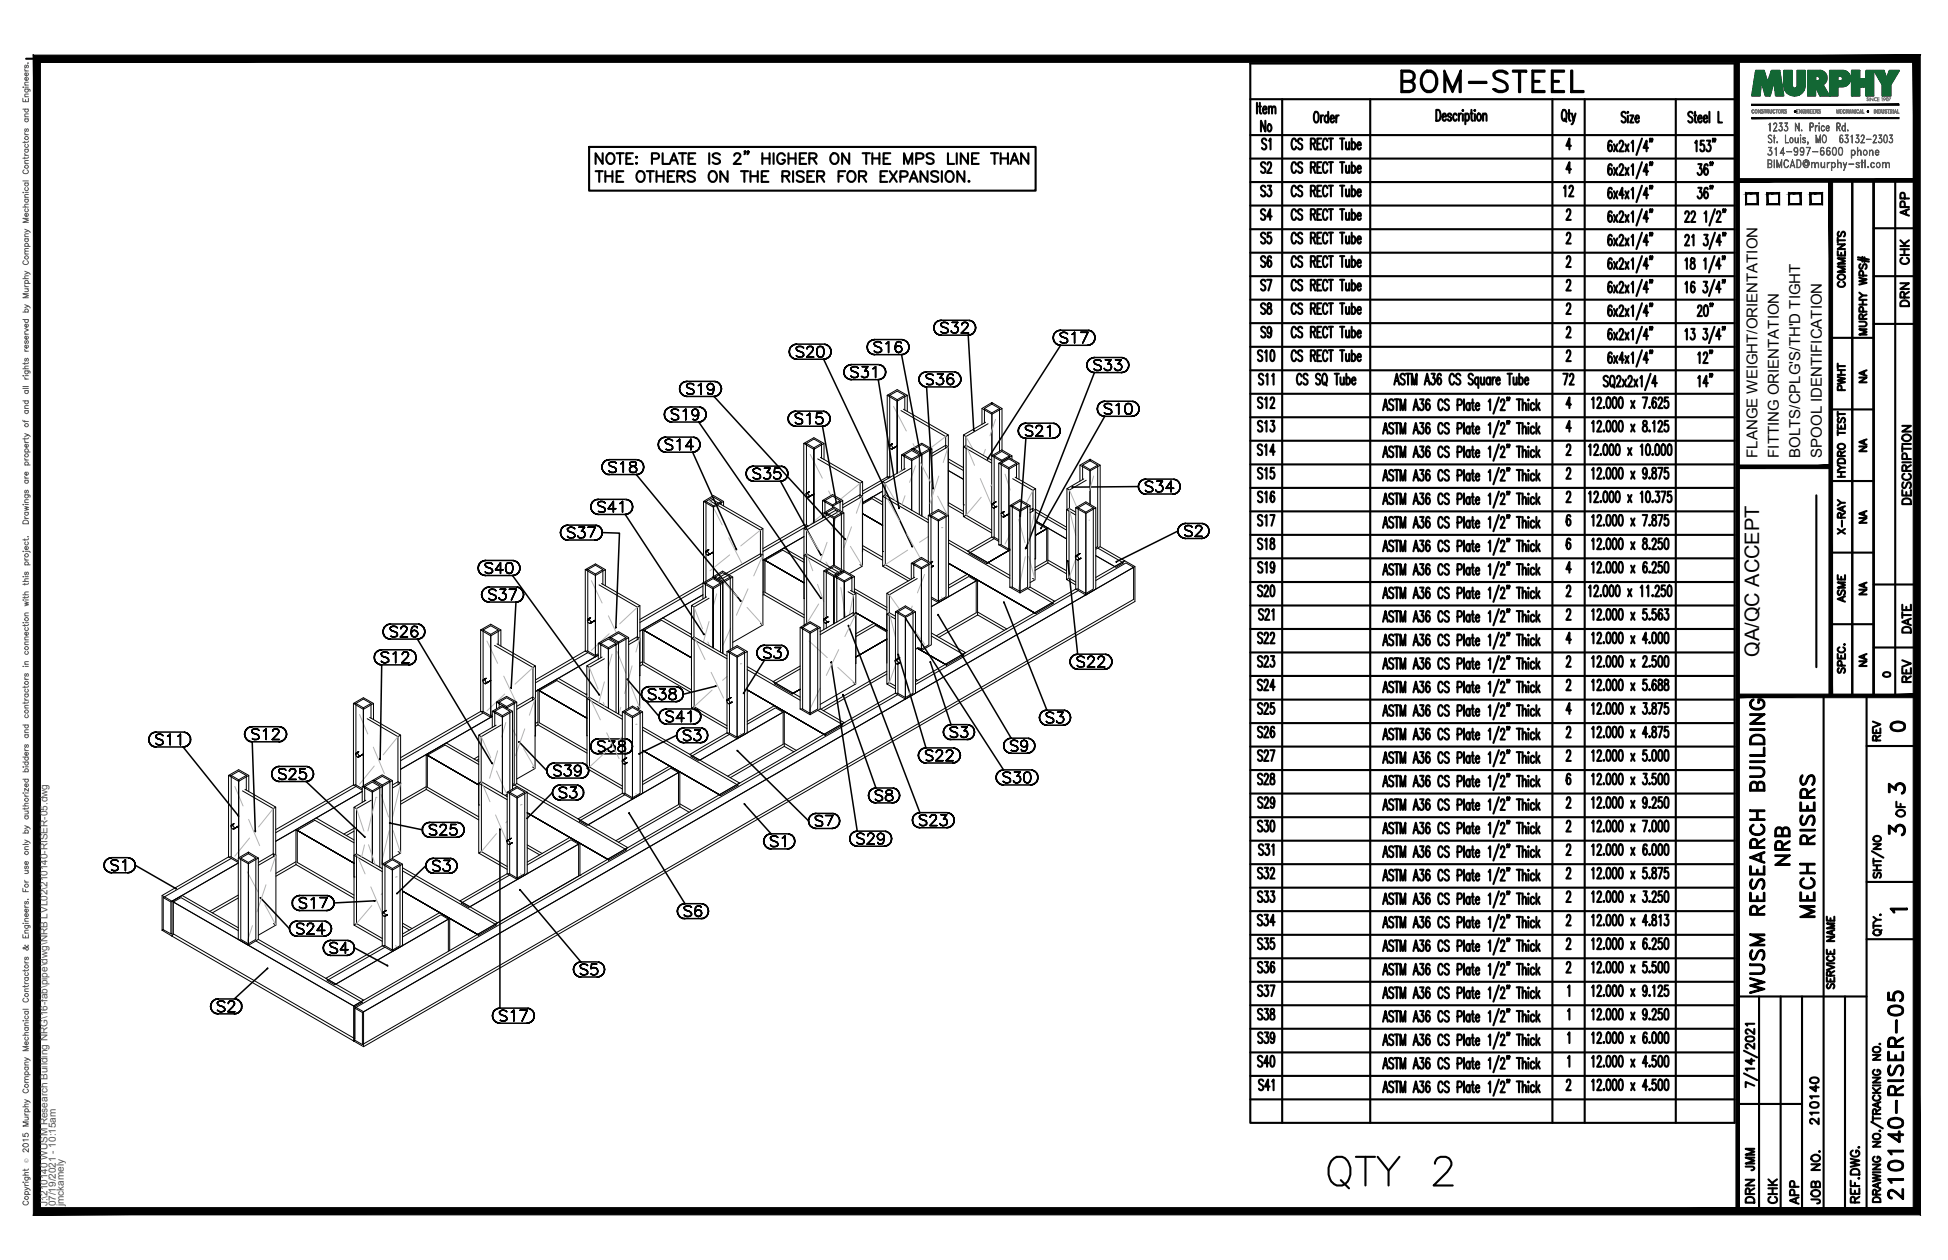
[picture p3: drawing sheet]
<svg xmlns="http://www.w3.org/2000/svg" width="432mm" height="279mm" viewBox="0 0 432 279" stroke-linecap="round" stroke-linejoin="round" font-family="sans-serif">
<defs><g id="words">
<text font-size="11" x="293.2" y="264.6">QTY 2</text>
<text font-size="8.4" x="309.4" y="21.5">BOM-STEEL</text>
<g font-size="6.6">
<text x="397.6" y="193" transform="rotate(-90 397.6 193)">NRB</text>
<text x="403.2" y="204.6" transform="rotate(-90 403.2 204.6)">MECH RISERS</text>
<text x="391.9" y="221.5" transform="rotate(-90 391.9 221.5)">WUSM RESEARCH BUILDING</text>
<text x="422.6" y="267.1" transform="rotate(-90 422.6 267.1)">210140-RISER-05</text>
</g>
<g font-size="5.7">
<text x="278.3" y="50.1">S4</text>
<text x="417.3" y="186.6">3</text>
</g>
<g font-size="5.3">
<text x="278.3" y="34.2">S1</text>
<text x="282.6" y="39.5" transform="rotate(-90 282.6 39.5)">S2</text>
<text x="282.6" y="44.8" transform="rotate(-90 282.6 44.8)">S3</text>
<text x="349.6" y="44.8" transform="rotate(-90 349.6 44.8)">12</text>
<text x="282.6" y="55.4" transform="rotate(-90 282.6 55.4)">S5</text>
<text x="282.6" y="60.3" transform="rotate(-90 282.6 60.3)">S6</text>
<text x="282.6" y="65.6" transform="rotate(-90 282.6 65.6)">S7</text>
<text x="282.6" y="70.9" transform="rotate(-90 282.6 70.9)">S8</text>
<text x="282.6" y="76.2" transform="rotate(-90 282.6 76.2)">S9</text>
<text x="349.6" y="86.4" transform="rotate(-90 349.6 86.4)">72</text>
<text x="417.7" y="163.3">0</text>
<text x="417.3" y="177.1">3</text>
<text x="389.8" y="260.7" transform="rotate(-90 389.8 260.7)">JMM</text>
<text x="389.8" y="267.8" transform="rotate(-90 389.8 267.8)">DRN</text>
<text x="399.7" y="268.1" transform="rotate(-90 399.7 268.1)">APP</text>
</g>
<g font-size="4.9">
<text x="424" y="49" transform="rotate(-90 424 49)">APP</text>
<text x="424" y="59.6" transform="rotate(-90 424 59.6)">CHK</text>
<text x="409.9" y="64.9" transform="rotate(-90 409.9 64.9)">COMMENTS</text>
<text x="424" y="69.1" transform="rotate(-90 424 69.1)">DRN</text>
<text x="409.9" y="87.8" transform="rotate(-90 409.9 87.8)">PWHT</text>
<text x="424.4" y="112.9" transform="rotate(-90 424.4 112.9)">DESCRIPTION</text>
<text x="409.9" y="119.6" transform="rotate(-90 409.9 119.6)">X-RAY</text>
<text x="409.9" y="134.8" transform="rotate(-90 409.9 134.8)">ASME</text>
<text x="424.4" y="141.5" transform="rotate(-90 424.4 141.5)">DATE</text>
<text x="424.4" y="152.4" transform="rotate(-90 424.4 152.4)">REV</text>
<text x="417.7" y="165.5" transform="rotate(-90 417.7 165.5)">REV</text>
<text x="423" y="182.4" transform="rotate(-90 423 182.4)">OF</text>
<text x="403.9" y="250.5" transform="rotate(-90 403.9 250.5)">210140</text>
<text x="394.8" y="268.1" transform="rotate(-90 394.8 268.1)">CHK</text>
<text x="404.3" y="268.1" transform="rotate(-90 404.3 268.1)">JOB NO.</text>
</g>
<g font-size="4.4">
<text x="414.5" y="86.1" transform="rotate(-90 414.5 86.1)">NA</text>
<text x="414.5" y="101.2" transform="rotate(-90 414.5 101.2)">NA</text>
<text x="414.5" y="117.1" transform="rotate(-90 414.5 117.1)">NA</text>
<text x="414.5" y="133" transform="rotate(-90 414.5 133)">NA</text>
<text x="389.9" y="145.7" transform="rotate(-90 389.9 145.7)">QA/QC ACCEPT</text>
<text x="414.5" y="148.9" transform="rotate(-90 414.5 148.9)">NA</text>
</g>
<text font-size="4" x="416.3" y="151.3">0</text>
<text font-size="3.5" x="417.7" y="203.6">1</text>
<g font-size="3.3">
<text x="389.5" y="101.5" transform="rotate(-90 389.5 101.5)">FLANGE WEIGHT/ORIENTATION</text>
<text x="394.3" y="101.5" transform="rotate(-90 394.3 101.5)">FITTING ORIENTATION</text>
<text x="399.1" y="101.5" transform="rotate(-90 399.1 101.5)">BOLTS/CPLG'S/TH'D TIGHT</text>
<text x="403.8" y="101.5" transform="rotate(-90 403.8 101.5)">SPOOL IDENTIFICATION</text>
</g>
<g font-size="2.2" fill="#545454">
<text x="10.5" y="267.5" transform="rotate(-90 10.5 267.5)">J:\210140 WUSM Research Building NRG\16-fab\pipe\dwg\NRB LVL02\210140-RISER-05.dwg</text>
<text x="12.4" y="267.5" transform="rotate(-90 12.4 267.5)">07/19/2021 - 10:15am</text>
<text x="14.1" y="267.4" transform="rotate(-90 14.1 267.4)">jmckamely</text>
</g>
<text font-size="1.3" fill="#545454" x="6.3" y="257.9" transform="rotate(-90 6.3 257.9)">Ó</text>
</g></defs>
<!-- layer: AR-STL -->
<g fill="none" stroke="#000" stroke-width=".22">
<path d="M178.8 98.3l1.6 1v16.6v-16.3l2.3-1.3v3.6M178.8 98.3l1.6-.9 1.7 .9v3.3M178.8 98.3h-.6l2.2 1.3M178.8 98.3v11.1M182.1 98.3l-1.7 1M182.7 98.3l-2.3-1.2-2.2 1.2v18.1M197.1 99h.1M197.2 99.2v6.5h-.5M197.2 87.7l1.7 .9v16.3v-15.9l2.2-1.3v3.6M197.2 87.7l1.7-1 1.7 1v3.2M197.2 87.7h-.5l2.2 1.3M197.2 87.7v11"/>
<path d="M197.3 98.7h-.1l.6-.3-.6 .3 .6-.2-.6 .2v.5l.3 .4h.2l.5-.3M197.3 98.7a.58 .58 0 0 1 .5 .8l1.1-.6M197.3 98.7h-.1M197.9 98.4l-.6 .3 .6-.3M197.9 98.4l-.7 .3 .6-.2M198.9 98.9l-1.2 .7 .5-.3M199.7 91l9.9 5.8v2.6M200.3 90.7l9.9 5.8-.6 .3M200.6 87.7l-1.7 .9M201.1 87.7l-2.2-1.3-2.2 1.3v18M206 99.6l-1.7 .9M206.6 99.6l-2.3-1.3-2.2 1.3h.5v.3"/>
<path d="M210.2 96.5v17.7M213.6 96.5v18M217.7 90.6l2.2 1.2M218.2 90.6l1.7 1v9.4v-9.2l2.2-1.2v9.2M218.5 93.6l-4.9 2.9 .5 .3 .1 17.4M219 94l-4.9 2.8M219.9 89.6l-1.7 1v3.2M219.9 89.6v-.3v.3M219.9 91.6l1.7-1v9.5M219.9 89.6l1.7 1M222.1 90.6l-2.2-1.3-2.2 1.3v3.5M157.4 111.1l11.2 6.4v5.3"/>
<path d="M157.4 111.1l.5-.3 11.2 6.4-.5 .3M157.9 110.8h.1M158.1 112.5l-2.2-1.3h.6v11.1M159.8 111.9v-.7l-1.7-1-1.6 1 1.6 1v15.6v-15.3l2.3-1.3v1M159.8 111.2l-1.7 1M160.4 111.2l-2.3-1.3-2.2 1.3v18M169.1 117.2v21.4M178.2 116.4l.7 .4M178.2 117.2v15.5M178.2 119l-9.1 5.2M178.3 116.4l-9.2 5.3M178.7 109.6h.1"/>
<path d="M178.8 117.5l6.9-4-.5-.3-7 4 .6 .3v5.3M178.8 109.9v6.5h-.6M178.8 116.4l.4 .3M178.8 116.7l-9.7 5.6M178.8 109.4h-.1l.6-.3-.6 .5 .3 .6 .7-.3M178.8 109.4l.4 .1 .1 .7 1.1-.7M178.8 109.4h-.1M179.4 109l-.6 .4 .6-.4M179.4 109l-.7 .4 .6-.3M180.4 109.5l-1.2 .8 .5-.4M181.3 101.8l9.4 5.4v2.6M181.8 101.4l9.4 5.4-.5 .4"/>
<path d="M183.2 114.4v-.7h-.6l2.3 1.3M184.6 112.3l-2.3-1.3h.6v2.6M185.4 111.5l-.8 .5M186.2 113.2v-2.2l-1.6-1-1.7 1 1.7 1v.6v-.3l2.2-1.3v2.6M186.2 111l-.8 .4M186.5 113.7l-1.6 1M186.8 111.9l3.8-2.2 .6 .4-4.4 2.5M186.8 111l-2.2-1.3-2.3 1.3v3.8M187.1 113.7l-2.2-1.3-2.3 1.3v1M190.6 109.7v.7M191.2 106.8v18.7M191.2 113.9l4.5 2.6"/>
<path d="M191.2 111.8l2.1-1.2 2.4 1.4M193.5 110.1l2.2 1.2M195.7 116.5l-4.5-2.6 4.5 2.6M195.7 106.8v18.7M195.7 108.9l-4.5 2.6M195.7 107l-4.5 2.5M196.7 105.7l.4 .3M196.7 105.7l-5.5 3.2M197.2 105.7l.1 .1M199.8 104.4v-3.5l2.3-1.3 2.2 1.3 2.3-1.3v14.2M200.6 103.9l-4.9 2.9 .5 .3v18.1M201.9 103.9l-5.7 3.2"/>
<path d="M202.1 102.1l-2.3-1.2h.6v3.2M203.8 114.1v-13.2l-1.7-1-1.7 1 1.7 .9v11.3v-11l2.2-1.2v13.5v-13.9l-1.7-.9 1.7-1 1.7 1v14.6M203.8 100.9l-1.7 .9M205.8 115.3l-9.6-5.5-.5 .3 10.1 5.8M206.6 100.5l3-1.8 .6 .3-3.6 2.2M208 115.6l-2.2-1.3h.6v10.4M208 115.6l2.3-1.3v18l-2.3 1.3zM209.7 114.3l-1.7 1M210.2 112.1l3.4 1.9M210.2 104.3l3.4 2M210.2 101.8l3.4 1.9M210.2 111.4l3.4 2"/>
<path d="M210.2 102.4l3.4 1.9M210.3 114.3l-2.3-1.3-2.2 1.3v10.2M210.3 119.7l13.5 7.9M213.6 112h.1M219.8 112h.1M219.8 119.1l-5.3 3.1 4.5 2.6 4.8-2.9M219.8 101.1h.6l1.7 1v.2zM219.8 117.5l-5.6-3.3-.6 .3 6.2 3.7M219.8 102.1l-5.6-3.4-.6 .4 6.2 3.6M219.8 112.3v6.8M219.8 119.1l1.6 .9M219.9 111.7l-.1 .1 .9-.5-.9 .5 .9-.4-.9 .4v.2l.1 .5 .4 .2 .5-.4"/>
<path d="M219.9 111.7l.5 .5v.4l.6-.3M220.4 119.5l-5.6 3.2 3.9 2.3 5.1-3.1M220.4 112.6v6.5h-.6M220.4 101.1l1.7-1 1.7 1v.4M220.4 101.1v10.4M220.4 119.1l1 .6M220.8 111.3l-.9 .4 .9-.4M220.8 111.3l-1 .5 .9-.4M220.8 112.3l-.5 .4 .1-.1M221 112.3l-.6 .3M221 112.3l-.7 .4 .5-.4M221.9 114.3v6.5h-.5"/>
<path d="M222.5 114.6l-.1 .1 .6-.4-.6 .4M222.5 114.6l-.1 .1M222.6 114.4h.1M222.6 113.4l-.7 .4 .6-.3M223.6 113.9l-1.1 .7v-.4l-.4-.5 .5-.3-.7 .6 .2 .5 .3 .2M223.6 113.9l-1.1 .7M223.6 113.9l-1.2 .8 .6-.4M223.6 104l-2.2-1.3h.5v11.1l.2-.1M223.8 101.1l-1.7 1M224.3 101.1l-2.2-1.3-2.3 1.3v10.7l.1-.1M224.3 101.8v-.7l-2.2 1.3M224.5 106.2l4.5 2.5v4.1"/>
<path d="M225 105.8l4.6 2.6-.6 .3M225.3 106v-3.3l-1.7-.9-1.7 .9 1.7 1v18.1l-1.7-1M225.3 102.7l-1.7 1M225.9 102.7l-2.3-1.2-2.2 1.2v18.1M225.9 106.3v-3.6l-2.3 1.3v18.1l.2-.2M226.1 113.4l-2.3-1.3h.6v18.1h-.6M226.1 113.4l2.2-1.3v18.1l-2.2 1.3zM227.8 112.1l-1.7 1M228.3 113.1l.6-.3 .5 .3-1.1 .6M228.3 112.1l-2.2-1.3-2.3 1.3v18.1M228.9 112.8v.6M229.4 113.1v15.5"/>
<path d="M229.6 118.7l2.7-1.6-2.7-1.6 6.8 4M229.6 115.8l2.4 1.4-2.4 1.5M229.6 118.7l2.4-1.5-2.4 1.5M229.6 118.7l2.7-1.6v7.7M229.6 108.4v15.5M229.6 112.9l6.8 4M229.6 113.6l6.8 3.9M232 117.2l.3-.1-.3 .1M232 117.2v7.2l-2.6 1.4M232.3 117.1l-2.7 1.6M236.4 113v15.5M236.5 108.4v4.6"/>
<path d="M237 112.7v15.5M238.4 113.6l-1.4-.9-.6 .3 2 1.2M239.4 103.2l2.2 1.2M240 103.2l1.6 .9v7.7v-7.4l2.3-1.2v18l-1 .6M240.2 106.2l-3.7 2.2 .6 .3v4.1M240.7 113.9l2.2-1.3v18l-2.2 1.3zM240.7 113.9l-2.3-1.3h.6v10.4M240.8 106.5l-3.7 2.2M241.6 102.2l-1.6 1v3.1M241.6 102.2v-.4v.4M241.6 102.2l1.7 1v18l-.4 .2M242.3 112.6l-1.6 1"/>
<path d="M242.9 112.6l-2.2-1.3-2.3 1.3v10.7M243.3 103.2l-1.7 .9M243.9 103.2l-2.3-1.4-2.2 1.4v3.5M110.4 139.7l-1.6 1M111 139.7l-2.2-1.3-2.3 1.3v18.1M130.2 137.6h.1M130.3 137.9v6.5h-.6M130.4 137.3l-.2 .1 .6-.3-.6 .5 .4 .6 .7-.3M130.4 137.3l.5 .4v.5l1.1-.7M130.4 137.3l-.2 .1M130.9 137l-.5 .3 .5-.3M130.9 137l-.7 .4 .6-.3"/>
<path d="M132 137.5l-1.2 .7 .5-.3M132 127.6l-2.3-1.3h.6v11.1M132.8 129.7l8.5 4.9v6.7M133.3 129.4l8.5 4.9-.5 .3M133.6 129.6v-3.3l-1.6-1-1.7 1 1.7 1v18.1l-1.7-1M133.6 126.3l-1.6 1M134.2 126.3l-2.2-1.3-2.3 1.3v18.1M134.2 129.9v-3.6l-2.2 1.3v18.1l.6-.4-13.9 8.1M141.8 134.3v15.5M142.4 139.6l10.9 6.3zM142.7 139.8l10.6 6.1-10.6-6.1 3.9-2.3 6.7 3.8M142.7 139.8l10.6 6.1"/>
<path d="M142.7 139.8v7.1l10.6 6.1M153.3 134.3v22.7M155.8 131.9l-14 8 .6-.3v7.7l10.9 6.3M155.8 129.3l-14 8.1M155.8 129.9l-14 8.1M156.4 122.5h.1M156.5 122.7v6.2M156.6 122.2l-.2 .1 .6-.4-.6 .4 .6-.4-.6 .4v.4l.3 .3 .8-.2M156.6 122.2l.4 .4v.4l1.1-.6M156.6 122.2l-.2 .1M156.6 132.4l-3.3 1.9 .5 .3v6.7M157.1 121.9l-.5 .3 .5-.3"/>
<path d="M157.1 121.9l-.7 .4 .6-.4M157.2 132.7l-3.4 1.9M158.1 130.6l-2.3-1.3h.6v3.2M158.1 122.4l-1.2 .7 .6-.3M158.5 128.3v-.3h-.5l2.2 1.2M159.3 128.1l9.3-5.3 .5 .3-9.2 5.3zM159.3 128.1v.3M159.7 129.3l-1.6 .9M159.9 128.4v.3M160.2 129.3v-.4l-1.7-.9 1.7-1 1.7 1v16M160.3 129.3l-2.2-1.3-2.3 1.3v3.5M161.9 128l-1.7 .9"/>
<path d="M162.4 128l-2.2-1.4-2.2 1.4M168.6 138.2l.5 .4-6.7 3.8M168.6 122.8v.6M169.3 124.1l8.9 5.1zM169.3 124.1v7.8l9 5.1M169.3 131.9h-.2M169.3 131.2l-.2 .1M169.6 124.2l8.6 5-8.6-5 3.9-2.2 4.7 2.7M169.6 124.2l8.6 5M169.6 124.2v7.1l8.7 5M178.2 124.1l-4.4-2.6-4.5 2.6 8.9 5.1M178.3 132.7h.1"/>
<path d="M178.3 138.6h.1M178.3 123.1l.5-.3 7 4-.6 .4zM178.3 123.1v15.5M178.8 122.8v15.5l-.5 .3M181.3 139.1l-1.7 1M181.8 139.1l-2.2-1.2-2.2 1.2v18.1M182.5 137.5h.1M182.6 137.8v1.8M182.7 137.3l-.1 .1 .9-.6-.9 .6 .8-.5-.8 .5-.1 .1 .4 .7 .7-.3M182.7 137.3l.5 .4v.4l.5-.3M183.2 138.1v1.2M183.5 136.8l-.8 .5 .8-.5"/>
<path d="M183.5 136.8l-.9 .6 .8-.5M183.6 137.9l-.6 .3 .2-.1M183.7 137.8l-.5 .3M183.7 137.8l-.7 .4 .6-.3M184.8 127.9l-2.2-1.3h.6v10.4M185.2 127.2v.5M185.8 126.8v.5M186.5 126.3v-12.6l-1.6-.9-1.7 .9 1.7 1v10.6v-10.3l2.2-1.3v12.9M186.5 126.6l-1.7 1M187.1 126.6l-2.3-1.3-2.2 1.3v10.8l.1-.1M187.1 126.6l-2.3 1.3v10.4v-10.7l-1.6-1 1.6-1 1.7 1v.3M187.1 129.1l-2.2-1.3h.6v10.2"/>
<path d="M188 131.2l1.2 .7v4M188.5 130.9l1.2 .7-.5 .3M188.8 131.1v-3.3l-1.7-.9-1.6 .9 1.6 1v8.2v-7.9l2.3-1.3v3.6M188.8 127.8l-1.7 1M189.1 135.8v.7M189.4 127.8l-2.3-1.2-2.2 1.2v10.5M189.4 130.5l7.2 4.2M189.4 131.2l7.2 4.1M189.7 136.2v15.5M189.7 135.9l6.9 3.9-2.9-1.6-4 2.3M189.7 131.6v15.5M190.6 125.2l.6 .3-2.9 1.7"/>
<path d="M191.2 122.3h.1M191.2 121.7l4.5 2.5M191.2 121l4.5 2.6M195.7 122.3h.1M196.6 131.6v20.1M198.5 136.6l-1.4-.7-.5 .3 1.9 1.1M200.7 136.9l2.2-1.2v18l-2.2 1.3zM200.7 136.9l-2.2-1.2h.5v10.4M201.9 128.5l-5.7-3.3-.5 .3 5.6 3.3M202.4 135.7l-1.7 .9M202.8 128l-6.2 3.6 .5 .3v19.5M202.9 135.7l-2.2-1.3-2.2 1.3v10.7"/>
<path d="M203.3 128.3l-6.2 3.6M204.2 126.2l-2.2-1.3h.6v3.2M204.2 126.2l2.2-1.3v18.1l-2.2 1.3zM205.9 124.9l-1.7 1M206.2 124.8l.5-.3zM206.4 132.4l1.6 .9v-18l-1.6-1 1.6-1 1.7 1v18l-1.7 1M206.4 124.9l-2.2-1.3-2.2 1.3v3.5M206.4 125.8l.5-.3zM206.4 132.7l1.6 .9M206.7 124.5l-.5 .3 .5-.3M206.7 124.5l-.5 .3 .4-.2M206.8 125.5l-.4 .3 .4-.3"/>
<path d="M206.9 125.5l-.5 .3 .4-.3M210.3 124.9l19 11 4.5-2.6-5.5-3.1M210.3 124.9l19.3 11.1-19.3-11.1M210.3 124.9l19.3 11.1 3.9-2.2-5.7-3.3M210.3 129.8l4.1-2.5 2.3 1.3-10.3 5.9 10-5.7-1.7-1-4.4 2.6M210.3 124.9l19 11M210.3 120.4l13.5 7.9M216.4 128.8v7.1l-8.9 5.1M216.7 136.3l5.9 3.5M216.7 135.7l6.5 3.8M216.7 128.6v7.8l-8.6 4.9M221.4 120.8l2.2 1.3"/>
<path d="M223.8 121.9l-5.1 3.1 .3-.2M223.8 121.9l-4.8 2.9 4.8-2.9M223.8 121.7l-.2 .1M223.8 130.2l2.3 1.3M224.4 130.2l1.7 .9v-18l-1.7-1 1.7-.9 1.7 .9v18.1l-1.7 .9M228.9 128.3l.5 .3-1.1 .6M229.3 135.9v.1M229.4 123.9h.2l-.2 .1M229.6 136l-.3-.1 .3 .1M232.3 124.8l-2.9 1.7M232.3 124.8l4.1 2.4M232.3 124.2l4.1 2.4"/>
<path d="M233.8 133.3v.1M238.4 123.5h.1M238.4 129.1l-1.4-.9-.6 .3 2 1.2M238.4 123.8v6.8M238.4 130.6l2.3 1.3M238.4 130.6l-35.5 20.6M238.5 123.3h-.1l.9-.5-.9 .5 .9-.5-.9 .5v.2l.1 .5 .4 .2 .6-.3M238.5 123.3l.4 .2 .1 .6 .6-.3M238.5 123.3h-.1M239 124.1v6.5h-.6M239 130.6l1.7 1v-18l-1.7-1 1.7-1 1.6 1v18l-1.6 1M239 131l-36.1 20.8"/>
<path d="M239.4 122.8l-.9 .5 .9-.5M239.4 122.8l-1 .5 .9-.5M239.6 123.8l-.7 .4 .6-.3M242.9 128l6.4-3.6 2.3 1.2-171 98.8-2.2-1.3M242.9 128.7l6.7-3.9 1.7 1-171 98.7-1.7-1M243.9 121.2l5.4 3.2-2.2 1.2-4.2-2.4 4.5 2.6 1.6-1-5.7-3.3M247.1 125.6v.1M251.3 125.8v7.1l-171 98.7-1.7-.9v-7.2l120.4-69.5M251.6 125.6v7.8l-171 98.7-2.2-1.3 .2-.1-.2 .1M78.9 156l1.6 1v17.2v-16.9l2.3-1.3v3.5M78.9 156l1.6-1 1.7 1v3.2M78.9 156h-.6l2.2 1.3"/>
<path d="M78.9 156v11.1l.1-.1M81.4 159.4l6.8 4v9.9M81.9 159.1l6.9 3.9-.6 .4M82.2 156l-1.7 1M82.8 156l-2.3-1.3-2.2 1.3v18.1M106.5 157.8l2.3 1.3M106.5 157.8l-17.7 10.2M107 151h.1M107.1 151.2v6.6h-.6M107.1 158.1l-18.3 10.6M107.2 150.7l-.1 .1 .6-.4-.6 .4 .5-.3-.5 .3-.1 .2 .4 .6 .7-.3M107.2 150.7l.4 .2 .1 .6 1.1-.6"/>
<path d="M107.8 150.4l-.6 .3 .6-.3M107.8 150.4l-.7 .4 .5-.3M108.8 150.9l-1.2 .7 .5-.3M108.8 141l-2.3-1.3h.6v11.1l.1-.1M109.1 158.5l-.3 .2M109.6 143.1l8.5 4.9v6.6M110.2 142.8l8.5 4.9-.6 .3M110.4 142.9v-3.2l-1.6-.9-1.7 .9 1.7 1v18l-1.7-.9M110.6 156.9v-1.2h-.5l2.2 1.3M111 143.3v-3.6l-2.2 1.3v18.1l.3-.2-20.3 11.7M111.4 159l-2.3-1.3h.6v3.3M113 157.7l-1.6 1"/>
<path d="M113.6 157.7l-2.2-1.3-2.3 1.3v3.6M114 155.7l-1.7 1M114.5 156.6l3.6-2 .5 .3-4.1 2.4M114.5 155.7l-2.2-1.3-2.2 1.3v1.5M118.1 154.6v.7M118.6 154.9v15.5M118.7 147.7v15.5M119.2 153l10.9 6.2zM119.2 153v7.7M119.5 153.1l10.6 6.1-10.6-6.1 3.9-2.2 6.7 3.8M119.5 153.1l10.6 6.1M119.5 153.1v7.2l10.6 6.1"/>
<path d="M129.7 144.4l2.3 1.3M129.7 144.3l-11 6.5M130.1 154.1l-6.4-3.7-4.5 2.6 10.9 6.2M130.1 147.6v15.5M130.1 153.9l-.2 .1M130.1 154.9v15.5M130.3 144.7l-11.6 6.7M130.7 154.6v15.5M132.5 145l-.5 .4M132.6 146.2v-3.6l2.3-1.2 2.2 1.2 2.2-1.2v15.7M133.5 145.7l-3.4 1.9 .5 .4v6.6M134 146.1l-3.4 1.9"/>
<path d="M134.9 144l-2.3-1.4h.6v3.3M136.6 142.6l-1.7 1M138 158.8l-7.3-4.2-.6 .3 7.9 4.6M138.8 157.4v-16l-1.7-1-1.7 1 1.7 1v15.9v-15.7l-2.2 1.4v13v-13.4l-1.7-1 1.7-.9 1.7 .9v15.4M138.8 141.4l-1.7 1M139.3 142.3l2-1.1 .5 .3-2.5 1.4M139.3 141.4l-2.2-1.3-2.2 1.3h.5v.3M140.2 159.2l2.2-1.4v18.1l-2.2 1.3zM140.2 159.2l-2.2-1.4h.5v10.5M141.3 156.7l.5 .3-.4 .3M141.3 141.2v.6M141.8 149.8h.1"/>
<path d="M141.8 141.5v15.5M141.9 157.8l-1.7 1M142.4 157.8l-2.2-1.2-2.2 1.2v10.8h.1M142.4 146.7l-.6 .4M142.5 147.3l-.7 .4M153.3 140.7l-6.4-3.7-4.5 2.6 10.9 6.3M153.3 140.5l-.2 .1M153.9 141.3v15.4M159.7 144.6v-15.3l-1.6-1-1.7 1 1.7 .9v13.5v-13.1l2.2-1.3v15.6M161.1 155.4h.1M161.1 145.4l-7.2-4.1-.6 .2 7.8 4.6M161.1 155.7v6.8"/>
<path d="M161.3 155.1l-.2 .1 .9-.5-.9 .7 .3 .6 .8-.3M161.3 155.1l.4 .5v.4l.6-.3M161.7 156v6.5h-.6M162.1 154.7l-.8 .4 .8-.4M162.1 154.7l-1 .5 .9-.4M162.3 155.7l-.7 .4 .6-.4M162.4 143.7v-15.7l-2.2 1.2v15.7M163.4 145.7l2.2-1.2v18l-2.2 1.3zM163.4 145.7l-2.3-1.2h.6v10.4M165 144.5l-1.6 .9M165.6 144.5l-2.2-1.3-2.3 1.3v10.7l.2-.1M165.6 153l17.1 9.8 4.4-2.5-5.3-3.1"/>
<path d="M165.6 153l17.4 10-17.4-10M165.6 153l17.4 10 3.8-2.3-5.5-3.2M165.6 160l6-3.5 2.2 1.3-18.7 10.8-2.2-1.3 8.2-4.8M165.6 153l17.1 9.8M165.6 147.8l11.8 6.8M165.6 148.5l11.8 6.8M171.4 151.2l4.4 2.5 1.6-.8M171.4 151.2h.1M173.6 157.9v7.1l-12.3 7.1M173.8 157.8v7.7M175.8 153.7h.1M177.4 148.3l-5.8 3.3 3.9 2.3 1.9-1"/>
<path d="M177.4 152.9l-1.9 1 .3-.2M177.4 152.9l-1.6 .8 1.6-.8M177.4 157.2l2.2 1.3M177.4 147.7l-6 3.5M177.9 157.2l1.7 1v-18.1l-1.7-1 1.7-.9 1.7 .9v18.1l-1.7 1M179.6 140.4l-2.2-1.3h.5v18.1h-.5M179.6 140.4l2.2-1.3v18.1l-2.2 1.3zM181.8 140.1l7.3-4.3 .6 .4-7.9 4.5M181.8 140v.1M189.1 151.3l.6 .4-7.9 4.5M189.7 147.1h.1M189.7 145.7l6.9-4-6.9 4"/>
<path d="M196.6 140.2l-2.6-1.5-4.3 2.5M196.6 141.7l-6.9 4M196.6 149.5l-14.1 8.1M196.6 148.8l-14.6 8.5M198.4 146.6h.1M198.5 152.1l-1.4-.7-.5 .3 1.9 1.1M198.5 153.7l-120.1 69.4v7.7M198.5 146.9v6.8M198.5 153.7l2.2 1.3M198.6 146.3l-.2 .1 1-.5-1 .5 .9-.5-.9 .5v.2l.3 .6 .8-.3M198.6 146.3l.4 .5v.4l.6-.4M198.6 146.3l-.2 .1"/>
<path d="M199 147.2v6.5h-.5M199 153.7l1.7 1v-18.1l-1.7-.9 1.7-1 1.7 1v18l-1.7 1M199.5 145.9l-.9 .4 .9-.4M199.5 145.9l-1.1 .5 .9-.5M199.5 146.9l-.6 .4 .1-.1M199.6 146.8l-.6 .4M199.6 146.8l-.7 .5 .6-.4M202.9 150.6l.5 .3M203.4 143.7l6.4 3.8-6.4-3.8M203.4 143.7l-.5 .3M203.4 143.7l.8 .6M203.6 143.6l.6 .4v-18.1l-1.6-1 1.6-1 1.7 1v18.1l-1.7 1"/>
<path d="M206.4 140.4l7.6 4.3-4.5 2.6-6.2-3.6 6.2 3.7M206.4 141l7.3 4.2-3.9 2.3-6.4-3.8M209.8 147.5l-.3-.2 .3 .2M214 144.7v.1M51.3 171.9l1.6 1v17.3v-16.9l2.2-1.4v3.6M51.3 171.9l1.6-.9 1.7 .9v3.3M51.3 171.9h-.6l2.2 1.4M51.3 171.9v11.2M53.7 175.4l6.9 3.9v10M54.3 175l6.8 4-.5 .3M54.6 171.9l-1.7 1M55.1 171.9l-2.2-1.2-2.2 1.2v18.1"/>
<path d="M61.1 179v10.6M78.3 174.1l-17.2 9.9M78.3 174.1l2 1.1M78.5 179v26.1M78.8 167.2h.1M78.9 167.5v6.6h-.6M78.9 174.4l-17.8 10.2M78.9 174.1l1.4 .8M79 167l-.1 .1 .5-.4-.6 .5 .4 .6 .2 .1 .5-.3M79 167l.5 .4v.4l1-.6M79.5 166.7l-.5 .3 .5-.3M79.5 166.7l-.6 .4 .5-.4"/>
<path d="M80.3 178v-3.6l2.2-1.3 2.2 1.3 2.3-1.3v17.3M80.3 175.5l-19.2 11M80.5 167.2l-1.1 .7 .5-.3M81.1 177.4l-2.6 1.6 .5 .3v25.5M82.3 177.4l-3.3 1.9M82.5 175.7l-2.2-1.3h.5v3.2M84.2 174.4l-1.7 1M84.7 174.1l1.7-1v9.4M86.4 173.1l-1.7-.9-1.6 .9 1.6 1v17.5M87 174.1l1.3-.8 .5 .4-1.8 1M87 173.1l-2.3-1.3-2.2 1.3h.6v.3M88.3 173.3v.7"/>
<path d="M88.8 163v26.2M94.5 167.3l11.6 6.8zM94.5 167.3v7.7l11.6 6.8M94.5 174.4l-5.7 3.3M94.5 175l-5.7 3.3M94.7 167.5l11.4 6.6-11.4-6.6 4-2.3 7.4 4.3M94.7 167.5l11.4 6.6M94.7 167.5v7.1l11.4 6.5M106.1 178.5h.1M106.1 168.9l-7.2-4.2-4.4 2.6 11.6 6.8M106.1 163v26.2M106.1 168.3l-.5 .3"/>
<path d="M106.1 167.7l-1 .6M106.7 173.3v15.5M110 160.8l-3.9 2.2 .6 .4v10M111.1 160.8l-4.4 2.6M112.4 176.6l-5.7-3.3-.6 .4 6.3 3.6M112.4 176.5l-.1 .1M112.4 176.1l-.4 .3M113.6 175v-17.3l-2.2 1.3v17.1v-17.4l-1.7-1 1.7-1 1.6 1v17.6M113.6 174l.4-.2v-18.1l-1.7-1-1.7 1 1.7 1v.3l2.2-1.3v18.1l-.9 .5M114 174.1l.6 .3M114.5 173.7l24.6 14.2-4.4 2.6-17.8-10.3M114.6 174.4l-2.2 1.3v10.7"/>
<path d="M114.6 177l-2.2-1.3h.6v10.4M114.6 174.4l2.3 1.3M116.3 175.7l-1.7 .9M116.9 175.8l22 12.7-4 2.2-18-10.5M118.1 170.1l.5 .3-4.1 2.3M118.6 163.1v.1M119.2 160.7l10.9 6.3M119.2 160.1l-.5 .3M119.3 160.7l-.6 .4M130.1 163.1v.1M137.9 168.8h.1M138 174.3l-7.3-4.2-.6 .3 7.9 4.5"/>
<path d="M138 169.1v6.8M138 175.9l2.2 1.3M138.1 168.6h-.1l.8-.5-.8 .5 .8-.5-.8 .5-.1 .2 .3 .6 .8-.3M138.1 168.6l.3 .1 .1 .7 .6-.3M138.5 169.4v6.5h-.5M138.5 175.9l1.7 1v-18.1l-1.7-1 1.7-.9 1.7 .9v18.1l-1.7 1M138.9 168l-.8 .6 .8-.6M138.9 168l-.9 .6 .8-.5M139.1 169.1l-.7 .3 .6-.3M142.4 161.2l21.5 12.4-4.4 2.6-17.1-9.8M142.4 166.4l17.4 10-17.4-10M142.4 161.9l21.2 12.2-3.8 2.3-17.4-10"/>
<path d="M142.4 173.3l6-3.4 2.3 1.2-20.3 11.8-2.3-1.3 9.9-5.7M142.4 174l6.3-3.7 1.7 1-20.3 11.7-1.7-.9 10.1-5.9M142.4 166.4l17.1 9.9M150.4 171.3v7.1l-13.9 8M150.7 178.9l2.1 1.2M150.7 178.3l2.7 1.5M150.7 178.9l-13.6 7.9M150.7 171.1v7.8M159.8 176.4l-.3-.2 .3 .2M161.1 160.9l-7.2-4.2-.6 .3 7.8 4.6M161.1 162.5l2.3 1.3M161.7 162.5l1.7 1v-18.1l-1.7-.9 1.7-1 1.6 1v18l-1.6 1"/>
<path d="M161.7 162.8l-8.5 5 1.7 .9M163.9 173.6v.1M165.6 160.6l6.3-3.6 1.7 .9-18.5 10.7M173.8 165.5l2.2 1.2M173.8 164.8l2.7 1.6M173.8 165.5l-11.9 7M182.7 162.8h.1M183 163l-.3-.2 .3 .2M187.1 160.3h.1M35.9 198.6l2.2 1.2 14.7-8.4-14.9 8.6-1.7-1M38.1 199.8v7.8M50.7 190l-14.8 8.6v7.7l.3-.2-.3 .2 2.2 1.3"/>
<path d="M50.7 190l2.1 1.2M51.2 183.2h.1M51.3 190.4l-15.1 8.6v7.1l1.7 1 .2-.1M51.3 183.3v6.7h-.6M51.3 190l1.5 1M51.4 183h-.1l.5-.3-.5 .3 .4-.3-.4 .3 .1 .7 .3 .1 .5-.2M51.4 183l.4 .4v.4l1.1-.6M51.4 183h-.1M51.9 182.7l-.5 .3 .5-.3M51.9 182.7l-.6 .3 .4-.3M52.8 190.3l2.3 1.2M52.8 199.1l-5.7 3.3"/>
<path d="M52.8 198.5l-6.3 3.6M52.9 183.2l-1.2 .6 .5-.2M55.1 189.3l-1.7 1v18l1.7 1v-18.1l-1.7-.9M55.1 189.3v-.3v.3M55.1 191.5l2.2-1.2v18l-2.2 1.3zM55.1 189.3l1.6 1v18l-1.6 1M56.7 190.3l-1.6 .9M57.3 191.2l3.3-1.9 .6 .3-3.9 2.3M57.3 190.3l-2.2-1.3-2.3 1.3v18l2.3 1.3M60.6 189.3v.7M61.2 189.6v15.5M65.6 184l12.9 7.4z"/>
<path d="M65.6 184v7.7l12.9 7.5M65.6 191.1l-4.4 2.6M65.6 191.7l-4.4 2.6M65.9 184.1l12.6 7.3-12.6-7.3 3.9-2.2 8.7 5M65.9 184.1l12.6 7.3M65.9 184.1v7.1l12.6 7.3M78.5 186.3l-8.4-4.9-4.5 2.6 12.9 7.4M78.5 194.5h.1M78.5 184.3l-1.7 1M78.5 183.7l-2.3 1.2M84.7 192.6l-5.7-3.3-.5 .3 6.2 3.7M84.7 191.6v-17.2l-2.2 1.3v15.6v-15.9l-1.7-1 1.7-1 1.7 1v17.9"/>
<path d="M84.7 192.5l-.1 .1M84.7 191.6h.6v10.5M84.7 191.6l2.3 1.3M86.4 182.5v8.2M87 190.4l-2.3 1.2v10.9M87 192.9l2.2-1.3v18.1l-2.2 1.3zM87 190.4l2.2 1.2M88.3 188.8l.5 .4-1.8 1M88.7 191.6l-1.7 1M89.2 192.4l21.1 12.2-4.4 2.6-16.7-9.6M89.2 197.6l16.9 9.8-16.9-9.8M89.2 193.1l20.9 12-4 2.3-16.9-9.8"/>
<path d="M89.2 197.6l16.7 9.6M112.3 186.6h.1M112.4 192.1l-5.7-3.3-.6 .4 6.3 3.6M112.4 186.8v6.9M112.4 193.7l2.2 1.3M112.5 186.3l-.1 .1 .9-.5-.9 .5 .8-.4-.8 .4v.4l.5 .5 .5-.4M112.5 186.3l.5 .5v.4l.5-.3M112.5 186.3l-.1 .1M113 187.2v6.5h-.6M113 193.7l1.6 1v-18.1l-1.6-.9 1.6-1 1.7 1v18l-1.7 1M113.4 185.9l-.9 .4 .9-.4M113.4 185.9l-1 .5 .8-.4"/>
<path d="M113.5 186.9l-.6 .4 .5-.4M116.9 180.2l18 10.5-18-10.5M116.9 191.2l9.4-5.5 2.3 1.3-24.4 14.1-2.3-1.3 10.5-6.1M116.9 191.8l9.7-5.6 1.7 1-24.4 14-1.7-.9 10.8-6.3M116.9 181.4v-5.7l-2.3 1.3v18l2.3-1.3v-12.2M116.9 180.2l17.8 10.4M116.9 188l2.7 1.6M116.9 187.4l3.3 1.9M128.3 187.2v7.1l-18 10.3M128.6 194.1h.1M128.6 187v7.1M130.4 182.9h.1"/>
<path d="M134.9 190.7l-.2-.2 .2 .2M139.1 187.9v.1M37.9 200v7.1M38.1 207.6l.3-.5 40.2 23.2-.2 .5M38.1 207.6l40.3 23.2M38.4 200v7.1M52.8 205.7l-12.4-7.1-2.3 1.2 40.3 23.3 2.2-1.3-23.3-13.5M52.8 206.4l-12.7-7.4-1.7 1 40.2 23.2v7.1M56.7 208.6l23.6 13.7-1.7 .9M60.6 204.8l.6 .3-3.9 2.3M84.7 208.1l-5.7-3.3-.5 .3 6.2 3.6M84.7 202.6h.1"/>
<path d="M84.7 202.7v7M84.7 209.7l2.3 1.3M84.9 202.3l-.1 .1 .8-.5-.8 .5 .8-.5-.8 .5v.4l.4 .4 .6-.3M84.9 202.3l.5 .4v.4l.5-.3M84.9 202.3l-.1 .1M85.3 203.2v6.5h-.6M85.3 209.7l1.7 1v-18.1l-1.7-1 1.7-.9 1.7 .9v18.1l-1.7 1M85.7 201.9l-.8 .4 .8-.4M85.7 201.9l-.9 .5 .8-.5M85.9 202.8l-.7 .4 .6-.3M89.2 207.1l8.2-4.7 2.3 1.3-25.2 14.5-2.3-1.3 12.6-7.2M89.2 207.8l8.5-5 1.7 1-25.2 14.6-1.7-1 12.8-7.4"/>
<path d="M89.2 205.3l1.5 .9M89.2 204.7l2.1 1.2M99.4 203.8v7.1M99.7 203.7v7.1M106.1 207.4l-.2-.2 .2 .2M80.3 224.5v7.1M80.6 224.4v7.7"/>
</g>
<g fill="none" stroke="#000" stroke-width=".34">
<path d="M174.9 78l.1 .5-.1-.5M175 77.5l-.1 .5 .1-.5M175 78.5l.2 .5-.2-.5M175.2 77l-.2 .5 .2-.5M175.2 79l.4 .3-.4-.3M175.6 76.7l-.4 .3 .4-.3M175.6 79.3l.5 .3-.5-.3M176.1 76.4l-.5 .3 .5-.3M176.1 79.6l.5 .1-.5-.1M176.5 77.2v.2v-.2M176.5 77.4l.1 .2-.1-.2M176.6 76.3l-.5 .1 .5-.1"/>
<path d="M176.6 79.7h6M176.6 76.3h6M176.6 77.6l.1 .1-.1-.1M176.7 76.9l-.2 .3 .2-.3M176.7 79.1l-.2-.2 .2 .2M176.7 77.7l.3 .1-.3-.1M177 77.8l.7 .2-.7-.2M177.1 76.8l-.4 .1 .4-.1M177.1 79.2l-.4-.1 .4 .1M177.5 76.8h-.4h.4M177.5 79.2h-.4h.4M177.7 78l.2 .2-.2-.2"/>
<path d="M177.9 76.9l-.4-.1 .4 .1M177.9 79.1l-.4 .1 .4-.1M177.9 78.2l.1 .1-.1-.1M178 78.3l.1 .2-.1-.2M178.1 77.2l-.2-.3 .2 .3M178.1 78.9l-.2 .2 .2-.2M178.1 78.5v.4v-.4M178.8 79.2h1.6h-1.6M178.9 77.4v-.2v.2M178.9 77.2l.1-.2-.1 .2M179 77l.1-.1-.1 .1M179.1 76.9l.3-.1-.3 .1"/>
<path d="M179.4 76.8h.4h-.4M179.8 76.8l.2 .1-.2-.1M179.9 78l-1.1 1.2 1.1-1.2M180 76.9l.2 .1-.2-.1M180.2 77.7l-.3 .3 .3-.3M180.2 77v.2v-.2M180.2 77.2v.5zM181 77.8v.4v-.4M181 78.2l.2 .5-.2-.5M181.2 77.2l-.2 .6 .2-.6M181.2 78.7l.2 .4-.2-.4M181.4 76.9l-.2 .3 .2-.3"/>
<path d="M181.4 79.1l.3 .1-.3-.1M181.7 76.8l-.3 .1 .3-.1M181.7 79.2h.3h-.3M182 76.8h-.3h.3M182 79.2l.3-.1-.3 .1M182.3 76.9l-.3-.1 .3 .1M182.3 79.1l.2-.4-.2 .4M182.5 77.2l-.2-.3 .2 .3M182.5 78.7l.2-.5-.2 .5M182.6 79.7l.5-.1-.5 .1M182.6 79.7l19.6 41.6v-.2M182.7 77.8l-.2-.6 .2 .6"/>
<path d="M182.7 78.2v-.4v.4M183.1 76.4l-.5-.1 .5 .1M183.1 79.6l.4-.3-.4 .3M183.5 76.7l-.4-.3 .4 .3M183.5 79.3l.4-.3-.4 .3M183.9 77l-.4-.3 .4 .3M183.9 79l.2-.5-.2 .5M184.1 77.5l-.2-.5 .2 .5M184.1 78.5l.1-.5-.1 .5M184.2 78l-.1-.5 .1 .5M192.2 76.9l.1 .6-.1-.6M192.3 76.4l-.1 .5 .1-.5"/>
<path d="M192.3 77.5l.2 .5-.2-.5M192.5 76l-.2 .4 .2-.4M192.5 78l.4 .3-.4-.3M192.9 75.6l-.4 .4 .4-.4M192.9 78.3l.5 .3-.5-.3M193.4 75.4l-.5 .2 .5-.2M193.4 78.6h.5h-.5M193.8 76.1v.3v-.3M193.8 76.4l.1 .2-.1-.2M193.9 75.3l-.5 .1 .5-.1M193.9 78.6h5.9M193.9 75.3h5.9"/>
<path d="M193.9 76.6l.1 .1-.1-.1M194 75.9l-.2 .2 .2-.2M194 78l-.2-.2 .2 .2M194 76.7l.3 .1-.3-.1M194.3 76.8l.6 .2-.6-.2M194.3 75.8l-.3 .1 .3-.1M194.3 78.2l-.3-.2 .3 .2M194.8 75.8h-.5h.5M194.8 78.2h-.5h.5M194.9 77l.2 .1-.2-.1M195.1 75.9l-.3-.1 .3 .1M195.1 78l-.3 .2 .3-.2"/>
<path d="M195.1 77.1l.2 .1-.2-.1M195.3 77.2l.1 .3-.1-.3M195.4 76.1l-.3-.2 .3 .2M195.4 77.8l-.3 .2 .3-.2M195.4 77.5v.3v-.3M196.4 76.2l.2-.1-.2 .1M196.6 76.1l.4-.3-.4 .3M197 75.8v2.4v-2.4M198.4 76.8v.6v-.6M198.6 76.2l-.2 .6 .2-.6M198.6 77l-.2 .4 .2 .4-.2-.4zM198.6 77.8l.2 .2-.2-.2"/>
<path d="M198.8 75.9l-.2 .3 .2-.3M198.8 76.8l-.2 .2 .2-.2M198.8 78l.3 .2-.3-.2M199.1 75.8l-.3 .1 .3-.1M199.1 76.7l-.3 .1 .3-.1M199.1 78.2h.1h-.1M199.2 76.7h-.1h.1M199.2 78.2l.4-.2-.4 .2M199.3 75.8h-.2h.2M199.6 76.8l-.4-.1 .4 .1M199.6 78l.2-.2-.2 .2M199.7 75.9l-.4-.1 .4 .1"/>
<path d="M199.8 77l-.2-.2 .2 .2M199.8 76.1l-.1-.2 .1 .2M199.8 77.8l.1-.3-.1 .3M199.8 78.6h.5h-.5M199.8 78.6l4.3 22.3M199.9 77.4l-.1-.4 .1 .4M199.9 77.5v-.1v.1M200.3 75.4l-.5-.1 .5 .1M200.3 78.6l.5-.3-.5 .3M200.8 75.6l-.5-.2 .5 .2M200.8 78.3l.4-.3-.4 .3M201.2 76l-.4-.4 .4 .4"/>
<path d="M201.2 78l.2-.5-.2 .5M201.4 76.4l-.2-.4 .2 .4M201.4 77.5l.1-.6-.1 .6M201.5 76.9l-.1-.5 .1 .5M207 72.7l.1 .5-.1-.5M207.1 72.2l-.1 .5 .1-.5M207.1 73.2l.2 .4-.2-.4M207.3 71.7l-.2 .5 .2-.5M207.3 73.6l.4 .4-.4-.4M207.7 71.3l-.4 .4 .4-.4M207.7 74l.4 .2-.4-.2M208.1 71.1l-.4 .2 .4-.2"/>
<path d="M208.1 74.2l.5 .1-.5-.1M208.6 71.8v.2v-.2M208.6 72l.1 .3-.1-.3M208.6 71l-.5 .1 .5-.1M208.6 74.3h6M208.6 71h6M208.7 72.3l.1 .1-.1-.1M208.8 71.6l-.2 .2 .2-.2M208.8 73.7l-.2-.2 .2 .2M208.8 72.4l.2 .1-.2-.1M209 72.5l.7 .2-.7-.2M209.1 71.5l-.3 .1 .3-.1"/>
<path d="M209.1 73.9l-.3-.2 .3 .2M209.6 71.5h-.5h.5M209.6 73.9h-.5h.5M209.7 72.7l.2 .1-.2-.1M209.9 71.6l-.3-.1 .3 .1M209.9 73.7l-.3 .2 .3-.2M209.9 72.8l.1 .2-.1-.2M210 73l.2 .2-.2-.2M210.2 71.8l-.3-.2 .3 .2M210.2 73.5l-.3 .2 .3-.2M210.2 73.2v.3v-.3M210.8 73.4l.3 .3z"/>
<path d="M211.1 71.5h1.2h-1.2M211.1 73.7l.6 .2zM211.6 72.4h.3h-.3M211.9 72.4l.3 .1-.3-.1M212.1 73.7l-.4 .2 .4-.2M212.2 72.5l.1 .1-.1-.1M212.3 71.5l-.7 .9 .7-.9M212.3 73.5l-.2 .2 .2-.2M212.3 72.6l.1 .4-.1-.4M212.4 73l-.1 .5zM213.1 73.9h1.6h-1.6M213.2 72h.1"/>
<path d="M213.2 72l.1-.3-.1 .3M213.3 71.7l.1-.1-.1 .1M213.4 71.6l.3-.1-.3 .1M213.7 71.5h.4h-.4M214.1 71.5l.3 .1-.3-.1M214.2 72.7l-1.1 1.2 1.1-1.2M214.4 71.6v.1v-.1M214.4 72.4l-.2 .3 .2-.3M214.4 71.7l.2 .3-.2-.3M214.6 72l-.2 .4zM214.6 74.3l.5-.1-.5 .1M214.6 74.3l1.2 21.2v-.1"/>
<path d="M215.1 71.1l-.5-.1 .5 .1M215.1 74.2l.5-.2-.5 .2M215.6 71.3l-.5-.2 .5 .2M215.6 74l.3-.4-.3 .4M215.9 71.7l-.3-.4 .3 .4M215.9 73.6l.3-.4-.3 .4M216.2 72.2l-.3-.5 .3 .5M216.2 73.2l.1-.5-.1 .5M216.3 72.7l-.1-.5 .1 .5M233.5 74.9v.5v-.5M233.5 74.4v.5v-.5M233.5 75.4l.3 .4-.3-.4"/>
<path d="M233.8 73.9l-.3 .5 .3-.5M233.8 75.8l.3 .4-.3-.4M234.1 73.5l-.3 .4 .3-.4M234.1 76.2l.5 .3-.5-.3M234.6 73.3l-.5 .2 .5-.2M234.6 76.5l.5 .1-.5-.1M235 74v.3v-.3M235 74.3l.1 .2-.1-.2M235.1 73.2l-.5 .1 .5-.1M235.1 73.2h6M235.1 74.5l.2 .1-.2-.1M235.3 73.8l-.3 .2 .3-.2"/>
<path d="M235.3 76l-.3-.3 .3 .3M235.3 74.6l.2 .1-.2-.1M235.5 74.7l.7 .3-.7-.3M235.6 73.7l-.3 .1 .3-.1M235.6 76.1l-.3-.1 .3 .1M236 73.7h-.4h.4M236 76.1h-.4h.4M236.2 75h.2h-.2M236.4 73.8l-.4-.1 .4 .1M236.4 76l-.4 .1 .4-.1M236.4 75l.1 .2-.1-.2M236.5 75.2l.1 .2-.1-.2"/>
<path d="M236.6 74l-.2-.2 .2 .2M236.6 75.7l-.2 .3 .2-.3M236.6 75.4v.3v-.3M237.6 74.2l.3-.2-.3 .2M237.9 74l.3-.3-.3 .3M238.2 73.7v2.4v-2.4M239.6 73.7h1.6h-1.6M241.1 76.6l.5-.1-.5 .1M241.1 76.6h-6l-16.1 25.1M241.2 73.7l-1.2 2.4 1.2-2.4M241.2 80l-.2 .4 .2-.4M241.6 73.3l-.5-.1 .5 .1"/>
<path d="M241.6 76.5l.4-.3-.4 .3M241.6 79.6l-.4 .4 .4-.4M242 73.5l-.4-.2 .4 .2M242 76.2l.4-.4-.4 .4M242.1 79.4l-.5 .2 .5-.2M242.4 73.9l-.4-.4 .4 .4M242.4 75.8l.2-.4-.2 .4M242.6 79.3l-.5 .1 .5-.1M242.6 79.3h6M242.6 74.4l-.2-.5 .2 .5M242.6 75.4l.1-.5-.1 .5M242.7 79.9l-.2 .2 .2-.2"/>
<path d="M242.7 74.9l-.1-.5 .1 .5M243.1 79.8l-.4 .1 .4-.1M243.5 79.8h-.4h.4M243.9 79.9l-.4-.1 .4 .1M245 79.8h1.2h-1.2M246.2 79.8l-.6 .9 .6-.9M247.3 79.8h1.2h-1.2M248.5 79.8l-.7 .9 .7-.9M249.1 79.4l-.5-.1 .5 .1M249.5 79.6l-.4-.2 .4 .2M249.9 80l-.4-.4 .4 .4M145.9 98.6l.1 .5-.1-.5"/>
<path d="M146 98.1l-.1 .5 .1-.5M146 99.1l.2 .5-.2-.5M146.2 97.6l-.2 .5 .2-.5M146.2 99.6l.4 .3-.4-.3M146.6 97.2l-.4 .4 .4-.4M146.6 99.9l.5 .3-.5-.3M147.1 97l-.5 .2 .5-.2M147.3 91.9v.5v-.5M147.3 91.4v.5v-.5M147.3 92.4l.3 .5-.3-.5M147.5 97.7v.3v-.3M147.5 98l.1 .2-.1-.2"/>
<path d="M147.6 96.9l-.5 .1 .5-.1M147.6 90.9l-.3 .5 .3-.5M147.6 92.9l.3 .3-.3-.3M147.6 96.9h5.9M147.6 98.2l.1 .1-.1-.1M147.7 97.5l-.2 .2 .2-.2M147.7 99.7l-.2-.3 .2 .3M147.7 98.3l.2 .1-.2-.1M147.9 98.4l.7 .3-.7-.3M147.9 90.6l-.3 .3 .3-.3M147.9 93.2l.5 .3-.5-.3M148 97.4l-.3 .1 .3-.1"/>
<path d="M148 99.8l-.3-.1 .3 .1M148.4 90.3l-.5 .3 .5-.3M148.4 93.5l.5 .1-.5-.1M148.5 97.4h-.5h.5M148.5 99.8h-.5h.5M148.6 98.7h.2h-.2M148.8 97.5l-.3-.1 .3 .1M148.8 99.7l-.3 .1 .3-.1M148.8 98.7l.2 .2-.2-.2M148.8 91v.3v-.3M148.8 91.3l.2 .2-.2-.2M148.9 90.2l-.5 .1 .5-.1"/>
<path d="M148.9 93.6h6M148.9 90.2h6M149 98.9l.1 .2-.1-.2M149 91.5v.1v-.1M149 90.8l-.2 .2 .2-.2M149 93l-.2-.2 .2 .2M149 91.6l.3 .1-.3-.1M149.1 97.7l-.3-.2 .3 .2M149.1 99.4l-.3 .3 .3-.3M149.1 99.1v.3v-.3M149.3 91.7l.7 .3-.7-.3M149.4 90.7l-.4 .1 .4-.1"/>
<path d="M149.4 93.1l-.4-.1 .4 .1M149.8 90.7h-.4h.4M149.8 93.1h-.4h.4M150 92l.2 .1-.2-.1M150.1 97.9l.2-.2-.2 .2M150.2 90.8l-.4-.1 .4 .1M150.2 93l-.4 .1 .4-.1M150.2 92.1l.1 .1-.1-.1M150.3 97.7l.4-.3-.4 .3M150.3 92.2l.1 .2-.1-.2M150.4 91l-.2-.2 .2 .2M150.4 92.8l-.2 .2 .2-.2"/>
<path d="M150.4 92.4v.4v-.4M150.7 97.4v2.4v-2.4M150.7 86.2v.5v-.5M150.7 85.7v.5v-.5M150.7 86.7l.2 .5-.2-.5M150.9 85.2l-.2 .5 .2-.5M150.9 87.2l.4 .4-.4-.4M151.3 84.9l-.4 .3 .4-.3M151.3 87.6l.5 .2-.5-.2M151.5 91.2l.2-.2-.2 .2M151.7 91l.3-.3-.3 .3M151.8 84.7l-.5 .2 .5-.2"/>
<path d="M151.8 87.8l.5 .1-.5-.1M152 99h1.7h-1.7M152 90.7v2.4v-2.4M152.2 85.4v.2v-.2M152.2 85.6l.1 .2-.1-.2M152.3 84.6l-.5 .1 .5-.1M152.3 87.9h6M152.3 84.6h6M152.3 85.8l.1 .1-.1-.1M152.4 85.2l-.2 .2 .2-.2M152.4 87.3l-.2-.2 .2 .2M152.4 85.9l.3 .1-.3-.1"/>
<path d="M152.7 86l.7 .3-.7-.3M152.8 85l-.4 .2 .4-.2M152.8 87.4l-.4-.1 .4 .1M153.1 97.4l-1.1 1.6 1.1-1.6M153.1 97.4v2.4v-2.4M153.2 85h-.4h.4M153.2 87.4h-.4h.4M153.4 91.5v-.1v.1M153.4 91.4l.1-.4-.1 .4M153.4 86.3l.2 .1-.2-.1M153.5 91.8l-.1-.3 .1 .3M153.5 91l.2-.2-.2 .2"/>
<path d="M153.5 92.8l.1 .2 .4 .1-.4-.1zM153.6 85.2l-.4-.2 .4 .2M153.6 87.3l-.4 .1 .4-.1M153.6 86.4l.1 .1-.1-.1M153.7 92.1l-.2-.3 .2 .3M153.7 90.8l.3-.1-.3 .1M153.7 86.5l.1 .2-.1-.2M153.8 85.4l-.2-.2 .2 .2M153.8 87.1l-.2 .2 .2-.2M153.8 86.7v.4v-.4M154 97l-.5-.1 .5 .1M154 92.2l-.3-.1 .3 .1"/>
<path d="M154 90.7h.2h-.2M154.2 93.1h-.2h.2M154.2 92.2h-.2h.2M154.2 90.7l.3 .1-.3-.1M154.5 97.2l-.5-.2 .5 .2M154.5 99.9l.4-.3-.4 .3M154.5 92.1l-.3 .1 .3-.1M154.5 93l-.3 .1 .3-.1M154.5 90.8l.2 .2-.2-.2M154.7 91.8l-.2 .3 .2-.3M154.7 92.7l-.2 .3 .2-.3M154.7 91l.1 .5-.1 .3 .1-.3z"/>
<path d="M154.8 85.5l.3-.1-.3 .1M154.8 91.5l-.1 1.2zM154.9 97.6l-.4-.4 .4 .4M154.9 99.6l.2-.5-.2 .5M154.9 93.6l.5-.1-.5 .1M154.9 93.6l27 39M155.1 85.4l.3-.4-.3 .4M155.1 98.1l-.2-.5 .2 .5M155.1 99.1l.1-.5-.1 .5M155.2 98.6l-.1-.5 .1 .5M155.4 90.3l-.5-.1 .5 .1M155.4 93.5l.5-.3-.5 .3"/>
<path d="M155.4 85v2.4v-2.4M155.9 90.6l-.5-.3 .5 .3M155.9 93.2l.3-.3-.3 .3M156.2 90.9l-.3-.3 .3 .3M156.2 92.9l.2-.5-.2 .5M156.4 91.4l-.2-.5 .2 .5M156.4 92.4l.1-.5-.1 .5M156.5 91.9l-.1-.5 .1 .5M156.7 85.8v-.1v.1M156.7 85.7l.2-.3-.2 .3M156.9 86.2l-.2-.4 .2 .4M156.9 85.4l.2-.2-.2 .2"/>
<path d="M156.9 87.1l.1 .2 .3 .1-.3-.1zM157.1 86.4l-.2-.2 .2 .2M157.1 85.2l.3-.2-.3 .2M157.4 86.5l-.3-.1 .3 .1M157.4 85h.2h-.2M157.6 87.4h-.3h.3M157.6 86.5h-.2h.2M157.6 85l.3 .2-.3-.2M157.9 86.4l-.3 .1 .3-.1M157.9 87.3l-.3 .1 .3-.1M157.9 85.2l.2 .2-.2-.2M158.1 86.2l-.2 .2 .2-.2"/>
<path d="M158.1 87l-.2 .3 .2-.3M158.1 85.4l.1 .4-.1 .4 .1-.4zM158.2 85.8l-.1 1.2zM158.3 87.9l.5-.1-.5 .1M158.3 87.9l29 31.6M158.8 84.7l-.5-.1 .5 .1M158.8 87.8l.4-.2-.4 .2M159.2 84.9l-.4-.2 .4 .2M159.2 87.6l.4-.4-.4 .4M159.6 85.2l-.4-.3 .4 .3M159.6 87.2l.2-.5-.2 .5M159.8 85.7l-.2-.5 .2 .5"/>
<path d="M159.8 86.7l.1-.5-.1 .5M159.9 86.2l-.1-.5 .1 .5M174.7 92.8l.1 .6-.1-.6M174.8 92.3l-.1 .5 .1-.5M174.8 93.4l.2 .4-.2-.4M175 91.8l-.2 .5 .2-.5M175 93.8l.4 .4-.4-.4M175.4 91.5l-.4 .3 .4-.3M175.4 94.2l.5 .2-.5-.2M175.9 91.3l-.5 .2 .5-.2M175.9 94.4l.5 .1-.5-.1M176.3 92v.2v-.2"/>
<path d="M176.3 92.2l.1 .2-.1-.2M176.4 91.2l-.5 .1 .5-.1M176.4 92.4l.1 .2-.1-.2M176.4 94.5h5.9M176.4 91.2h5.9M176.5 91.8l-.2 .2 .2-.2M176.5 93.9l-.2-.2 .2 .2M176.5 92.6l.2 .1-.2-.1M176.7 92.7l.7 .2-.7-.2M176.9 91.6l-.4 .2 .4-.2M176.9 94l-.4-.1 .4 .1M177.3 91.6h-.4h.4"/>
<path d="M177.3 94h-.4h.4M177.4 92.9l.3 .1-.3-.1M177.7 91.8l-.4-.2 .4 .2M177.7 93.9l-.4 .1 .4-.1M177.7 93l.1 .1-.1-.1M177.8 93.1l.1 .2-.1-.2M177.9 92l-.2-.2 .2 .2M177.9 93.7l-.2 .2 .2-.2M177.9 93.3v.4v-.4M178.9 92.1l.2-.1-.2 .1M179.1 92l.4-.4-.4 .4M179.5 91.6v2.4v-2.4"/>
<path d="M181 93.8l-.2-.2 .2 .2M181 92.7v-.1v.1M181 91.6v1.1v-1.1M181 93.9v-.1v.1M181 92.6l.4-.2-.4 .2M181.4 94l-.4-.1 .4 .1M181.4 92.4h.3h-.3M181.7 94h-.3h.3M181.7 92.4l.4 .2-.4-.2M182.1 93.9l-.4 .1 .4-.1M182.1 92.6l.2 .2-.2-.2M182.2 91.6h-1.2h1.2"/>
<path d="M182.3 93.7l-.2 .2 .2-.2M182.3 92.8l.1 .3-.1-.3M182.3 94.5l.6-.1-.6 .1M182.3 94.5l3.1 16.9M182.4 93.3l-.1 .4 .1-.4M182.4 93.1v.2v-.2M182.9 91.3l-.6-.1 .6 .1M182.9 94.4l.4-.2-.4 .2M183.3 91.5l-.4-.2 .4 .2M183.3 94.2l.4-.4-.4 .4M183.7 91.8l-.4-.3 .4 .3M183.7 93.8l.2-.4-.2 .4"/>
<path d="M183.9 92.3l-.2-.5 .2 .5M183.9 93.4l.1-.6-.1 .6M184 92.8l-.1-.5 .1 .5M187.1 82.5v.5v-.5M187.1 82v.5v-.5M187.1 83l.3 .5-.3-.5M187.4 81.5l-.3 .5 .3-.5M187.4 83.5l.3 .3-.3-.3M187.7 81.2l-.3 .3 .3-.3M187.7 83.8l.5 .3-.5-.3M188.2 80.9l-.5 .3 .5-.3M188.2 84.1l.5 .1-.5-.1"/>
<path d="M188.6 81.6v.3v-.3M188.6 81.9l.2 .2-.2-.2M188.7 80.8l-.5 .1 .5-.1M188.7 84.2h6M188.7 80.8h6M188.8 82.1v.1v-.1M188.8 81.4l-.2 .2 .2-.2M188.8 83.6l-.2-.2 .2 .2M188.8 82.2l.3 .1-.3-.1M189.1 82.3l.7 .3-.7-.3M189.2 81.3l-.4 .1 .4-.1M189.2 83.7l-.4-.1 .4 .1"/>
<path d="M189.6 81.3h-.4h.4M189.6 83.7h-.4h.4M189.8 82.6l.2 .1-.2-.1M190 81.4l-.4-.1 .4 .1M190 83.6l-.4 .1 .4-.1M190 82.7l.1 .1-.1-.1M190.1 82.8l.1 .2-.1-.2M190.2 81.6l-.2-.2 .2 .2M190.2 83.4l-.2 .2 .2-.2M190.2 83v.4v-.4M190.9 83.3l.2 .3zM191.1 81.3h1.2h-1.2"/>
<path d="M191.1 83.6l.7 .1zM191.7 82.2h.3h-.3M192 82.2l.3 .1-.3-.1M192.1 83.6l-.3 .1 .3-.1M192.3 82.3v.2v-.2M192.3 81.3l-.6 .9 .6-.9M192.3 83.4l-.2 .2 .2-.2M192.3 82.5l.2 .3-.2-.3M192.5 82.8l-.2 .6zM193.5 81.8l.2-.2-.2 .2M193.7 81.6l.4-.3-.4 .3M194.1 81.3v2.4v-2.4"/>
<path d="M194.7 84.2l.5-.1-.5 .1M194.7 84.2l4.5 28.4M195.2 80.9l-.5-.1 .5 .1M195.2 84.1l.5-.3-.5 .3M195.7 81.2l-.5-.3 .5 .3M195.7 83.8l.3-.3-.3 .3M196 81.5l-.3-.3 .3 .3M196 83.5l.2-.5-.2 .5M196.2 82l-.2-.5 .2 .5M196.2 83l.1-.5-.1 .5M196.3 82.5l-.1-.5 .1 .5M203.7 84.1l.1 .5-.1-.5"/>
<path d="M203.8 83.6l-.1 .5 .1-.5M203.8 84.6l.2 .5-.2-.5M204 83.1l-.2 .5 .2-.5M204 85.1l.4 .4-.4-.4M204.4 82.7l-.4 .4 .4-.4M204.4 85.5l.5 .2-.5-.2M204.9 82.5l-.5 .2 .5-.2M204.9 85.7l.5 .1-.5-.1M205.3 83.3v.2v-.2M205.3 83.5l.1 .2-.1-.2M205.4 82.5h-.5h.5M205.4 83.7l.1 .1-.1-.1"/>
<path d="M205.4 82.5h5.9M205.5 83l-.2 .3 .2-.3M205.5 85.2l-.2-.3 .2 .3M205.5 83.8l.2 .1-.2-.1M205.7 83.9l.7 .2-.7-.2M205.9 82.9l-.4 .1 .4-.1M205.9 85.3l-.4-.1 .4 .1M206.3 82.9h-.4h.4M206.3 85.3h-.4h.4M206.4 84.1l.3 .2-.3-.2M206.7 83l-.4-.1 .4 .1M206.7 85.2l-.4 .1 .4-.1"/>
<path d="M206.7 84.3l.1 .1-.1-.1M206.8 84.4l.1 .2-.1-.2M206.9 83.3l-.2-.3 .2 .3M206.9 84.9l-.2 .3 .2-.3M206.9 84.6v.3v-.3M207.5 84.9l.3 .3zM207.8 82.9h1.2h-1.2M207.8 85.2l.7 .1zM208.4 83.8h.3h-.3M208.7 83.8l.2 .1-.2-.1M208.8 85.2l-.3 .1 .3-.1M208.9 83.9l.1 .2-.1-.2"/>
<path d="M209 82.9l-.6 .9 .6-.9M209 84.9l-.2 .3 .2-.3M209 84.1l.2 .3-.2-.3M209.2 84.4l-.2 .5zM210 83.9v.6v-.6M210 83.4v.5v-.5M210 84.1v.8zM210 84.9l.3 .3-.3-.3M210.3 83l-.3 .4 .3-.4M210.3 83.9l-.3 .2 .3-.2M210.3 85.2l.3 .1-.3-.1M210.6 82.9l-.3 .1 .3-.1"/>
<path d="M210.6 83.8l-.3 .1 .3-.1M210.6 85.3h.1M210.7 83.8h.1M210.7 85.3l.4-.1-.4 .1M210.8 82.9h-.2h.2M211.1 83.9l-.4-.1 .4 .1M211.1 85.2l.2-.3-.2 .3M211.2 83l-.4-.1 .4 .1M211.3 84.1l-.2-.2 .2 .2M211.3 83.3l-.1-.3 .1 .3M211.3 84.9l.1-.3-.1 .3M211.3 85.8l.6-.1-.6 .1"/>
<path d="M211.3 85.8h-5.9l1.4 22.5M211.4 84.5l-.1-.4 .1 .4M211.4 84.6h.1M211.9 82.5h-.6h.6M211.9 85.7l.4-.2-.4 .2M212.3 82.7l-.4-.2 .4 .2M212.3 85.5l.4-.4-.4 .4M212.7 83.1l-.4-.4 .4 .4M212.7 85.1l.2-.5-.2 .5M212.9 83.6l-.2-.5 .2 .5M212.9 84.6l.1-.5-.1 .5M213 84.1l-.1-.5 .1 .5"/>
<path d="M225.7 95.5l.1 .5-.1-.5M225.8 95l-.1 .5 .1-.5M225.8 96l.2 .5-.2-.5M226 94.6l-.2 .4 .2-.4M226 96.5l.4 .4-.4-.4M226.4 94.2l-.4 .4 .4-.4M226.4 96.9l.5 .2-.5-.2M226.9 93.9l-.5 .3 .5-.3M226.9 97.1l.5 .1-.5-.1M227.3 94.7v.2v-.2M227.3 94.9l.1 .2-.1-.2M227.4 93.8l-.5 .1 .5-.1"/>
<path d="M227.4 95.1l.1 .1-.1-.1M227.4 93.8h5.9M227.5 94.4l-.2 .3 .2-.3M227.5 96.6l-.2-.2 .2 .2M227.5 95.2l.2 .2-.2-.2M227.7 95.4l.7 .2-.7-.2M227.9 94.3l-.4 .1 .4-.1M227.9 96.7l-.4-.1 .4 .1M228.3 94.3h-.4h.4M228.3 96.7h-.4h.4M228.4 95.6l.3 .1-.3-.1M228.7 94.4l-.4-.1 .4 .1"/>
<path d="M228.7 96.6l-.4 .1 .4-.1M228.7 95.7l.1 .1-.1-.1M228.8 95.8l.1 .2-.1-.2M228.9 94.7l-.2-.3 .2 .3M228.9 96.4l-.2 .2 .2-.2M228.9 96v.4v-.4M229.6 96.7h1.6h-1.6M229.7 94.9v-.1v.1M229.7 94.8l.1-.2-.1 .2M229.8 94.6l.1-.2-.1 .2M229.9 94.4l.2-.1-.2 .1M230.1 94.3h.5h-.5"/>
<path d="M230.6 94.3l.2 .1-.2-.1M230.7 95.6l-1.1 1.1 1.1-1.1M230.8 94.4l.1 .2-.1-.2M230.9 95.2l-.2 .4 .2-.4M230.9 94.6l.1 .2-.1-.2M231 94.8l-.1 .4zM232.2 94.8l.2-.1-.2 .1M232.4 94.7l.3-.4-.3 .4M232.7 94.3v2.4v-2.4M233.3 97.2l.5-.1-.5 .1M233.3 97.2h-5.9l-1.2 17.3v-.1M233.8 93.9l-.5-.1 .5 .1"/>
<path d="M233.8 97.1l.5-.2-.5 .2M234.3 94.2l-.5-.3 .5 .3M234.3 96.9l.4-.4-.4 .4M234.7 94.6l-.4-.4 .4 .4M234.7 96.5l.2-.5-.2 .5M234.9 95l-.2-.4 .2 .4M234.9 96l.1-.5-.1 .5M235 95.5l-.1-.5 .1 .5M240.9 81l.1 .5-.1-.5M241 80.4l-.1 .6 .1-.6M241 81.5l.2 .4-.2-.4M241.2 81.9l.4 .4-.4-.4"/>
<path d="M241.6 82.3l.5 .2-.5-.2M242.1 82.5l.5 .1-.5-.1M242.5 80.1v.2v-.2M242.5 80.3l.1 .2-.1-.2M242.6 80.5l.1 .2-.1-.2M242.7 82l-.2-.2 .2 .2M242.7 80.7l.3 .1-.3-.1M243 80.8l.7 .2-.7-.2M243.1 82.2l-.4-.2 .4 .2M243.2 90.7l.1 .5-.1-.5M243.3 90.2l-.1 .5 .1-.5M243.3 91.2l.2 .4-.2-.4"/>
<path d="M243.5 82.2h-.4h.4M243.5 89.7l-.2 .5 .2-.5M243.5 91.6l.4 .4-.4-.4M243.7 81l.2 .1-.2-.1M243.9 82l-.4 .2 .4-.2M243.9 81.1l.1 .1-.1-.1M243.9 89.3l-.4 .4 .4-.4M243.9 92l.5 .2-.5-.2M244 81.2l.1 .3-.1-.3M244.1 80.1l-.2-.2 .2 .2M244.1 81.8l-.2 .2 .2-.2M244.1 81.5v.3v-.3"/>
<path d="M244.4 89.1l-.5 .2 .5-.2M244.4 92.2l.5 .1-.5-.1M244.8 81.7l.2 .3zM244.8 89.8v.2v-.2M244.8 90l.1 .2-.1-.2M244.9 89l-.5 .1 .5-.1M244.9 89h6M244.9 90.2l.1 .2-.1-.2M245 82l.7 .2zM245 89.6l-.2 .2 .2-.2M245 91.7l-.2-.2 .2 .2M245 90.4l.3 .1-.3-.1"/>
<path d="M245.3 90.5l.6 .2-.6-.2M245.4 89.5l-.4 .1 .4-.1M245.4 91.8l-.4-.1 .4 .1M245.6 80.7h.3h-.3M245.8 89.5h-.4h.4M245.8 91.8h-.4h.4M245.9 80.7l.3 .1-.3-.1M245.9 90.7l.3 .1-.3-.1M246 82l-.3 .2 .3-.2M246.2 80.8v.1v-.1M246.2 89.6l-.4-.1 .4 .1M246.2 91.7l-.4 .1 .4-.1"/>
<path d="M246.2 90.8l.1 .1-.1-.1M246.2 81.8l-.2 .2 .2-.2M246.2 80.9l.2 .3-.2-.3M246.3 90.9l.1 .3-.1-.3M246.4 81.2l-.2 .6zM246.4 89.8l-.2-.2 .2 .2M246.4 91.5l-.2 .2 .2-.2M246.4 91.2v.3v-.3M247 81.7l.3 .3zM247.3 82l.6 .2zM247.4 89.9l.2-.1-.2 .1M247.6 89.8l.4-.3-.4 .3"/>
<path d="M247.8 80.7h.4h-.4M248 89.5v2.3v-2.3M248.2 80.7l.2 .1-.2-.1M248.3 82l-.4 .2 .4-.2M248.4 80.8l.1 .1-.1-.1M248.5 81.8l-.2 .2 .2-.2M248.5 80.9l.2 .3-.2-.3M248.6 82.6l.5-.1-.5 .1M248.6 82.6h-6l-15.3 39.1 .1-.1M248.7 81.5l-.2 .3 .2-.3M248.7 81.2v.3v-.3M249.1 82.5l.4-.2-.4 .2"/>
<path d="M249.3 90.5v.3v-.3M249.3 90.8l.2 .6-.2-.6M249.5 89.9l-.2 .6 .2-.6M249.5 91.4l.2 .3-.2-.3M249.5 82.3l.4-.4-.4 .4M249.7 89.6l-.2 .3 .2-.3M249.7 91.7l.3 .1-.3-.1M249.9 81.9l.2-.4-.2 .4M250 89.5l-.3 .1 .3-.1M250 91.8h.3h-.3M250.1 80.4l-.2-.4 .2 .4M250.1 81.5l.1-.5-.1 .5"/>
<path d="M250.2 81l-.1-.6 .1 .6M250.3 89.5h-.3h.3M250.3 91.8l.3-.1-.3 .1M250.6 89.6l-.3-.1 .3 .1M250.6 91.7l.2-.3-.2 .3M250.8 89.9l-.2-.3 .2 .3M250.8 91.4l.1-.6-.1 .6M250.9 92.3l.5-.1-.5 .1M250.9 92.3h-6l-14.2 24.9 .1-.1M250.9 90.5l-.1-.6 .1 .6M250.9 90.8v-.3v.3M251.4 89.1l-.5-.1 .5 .1"/>
<path d="M251.4 92.2l.4-.2-.4 .2M251.8 89.3l-.4-.2 .4 .2M251.8 92l.4-.4-.4 .4M252.2 89.7l-.4-.4 .4 .4M252.2 91.6l.2-.4-.2 .4M252.4 90.2l-.2-.5 .2 .5M252.4 91.2l.1-.5-.1 .5M252.5 90.7l-.1-.5 .1 .5M124.2 118.1l.1 .5-.1-.5M124.3 117.6l-.1 .5 .1-.5M124.3 118.6l.2 .5-.2-.5M124.5 117.1l-.2 .5 .2-.5"/>
<path d="M124.5 119.1l.4 .4-.4-.4M124.9 116.7l-.4 .4 .4-.4M124.9 119.5l.5 .2-.5-.2M125.4 116.5l-.5 .2 .5-.2M125.4 119.7h.5h-.5M125.8 117.2v.3v-.3M125.8 117.5l.1 .2-.1-.2M125.9 116.4l-.5 .1 .5-.1M125.9 119.7h6M125.9 116.4h6M125.9 117.7l.2 .1-.2-.1M126.1 117l-.3 .2 .3-.2"/>
<path d="M126.1 119.2l-.3-.3 .3 .3M126.1 117.8l.2 .1-.2-.1M126.3 117.9l.6 .2-.6-.2M126.4 116.9l-.3 .1 .3-.1M126.4 119.3l-.3-.1 .3 .1M126.8 116.9h-.4h.4M126.8 119.3h-.4h.4M126.9 118.1l.3 .2-.3-.2M127.2 117l-.4-.1 .4 .1M127.2 119.2l-.4 .1 .4-.1M127.2 118.3l.1 .1-.1-.1M127.3 118.4l.1 .2-.1-.2"/>
<path d="M127.4 117.2l-.2-.2 .2 .2M127.4 118.9l-.2 .3 .2-.3M127.4 118.6v.3v-.3M128.1 118.9l.2 .3zM128.3 116.9h1.3h-1.3M128.3 119.2l.7 .1zM128.9 117.8h.3h-.3M129.2 117.8l.2 .1-.2-.1M129.3 119.2l-.3 .1 .3-.1M129.4 117.9l.2 .2-.2-.2M129.6 116.9l-.7 .9 .7-.9M129.6 118.9l-.3 .3 .3-.3"/>
<path d="M129.6 118.1l.1 .3-.1-.3M129.7 118.4l-.1 .5zM130.3 116.9h1.6h-1.6M131 112.4v.5v-.5M131 111.9v.5v-.5M131 112.9l.3 .5-.3-.5M131.3 111.4l-.3 .5 .3-.5M131.3 113.4l.3 .3-.3-.3M131.6 111l-.3 .4 .3-.4M131.6 113.7l.5 .3-.5-.3M131.9 119.7h.5h-.5M131.9 116.9l-1.1 2.4 1.1-2.4"/>
<path d="M132.1 110.8l-.5 .2 .5-.2M132.1 114l.5 .1-.5-.1M132.4 116.5l-.5-.1 .5 .1M132.4 119.7l.4-.2-.4 .2M132.5 111.5v.3v-.3M132.5 111.8l.2 .2-.2-.2M132.6 110.7l-.5 .1 .5-.1M132.6 114.1h6M132.6 110.7h6M132.7 112l.1 .1-.1-.1M132.8 111.3l-.3 .2 .3-.2M132.8 113.5l-.3-.3 .3 .3"/>
<path d="M132.8 112.1l.2 .1-.2-.1M132.8 116.7l-.4-.2 .4 .2M132.8 119.5l.4-.4-.4 .4M133 112.2l.7 .3-.7-.3M133.1 111.2l-.3 .1 .3-.1M133.1 113.6l-.3-.1 .3 .1M133.2 117.1l-.4-.4 .4 .4M133.2 119.1l.2-.5-.2 .5M133.4 103.6l.1 .5-.1-.5M133.4 117.6l-.2-.5 .2 .5M133.4 118.6l.1-.5-.1 .5M133.5 103.1l-.1 .5 .1-.5"/>
<path d="M133.5 104.1l.3 .4-.3-.4M133.5 118.1l-.1-.5 .1 .5M133.5 118.1l3.8 .1-.8 21.1v-.2M133.5 111.2h-.4h.4M133.5 113.6h-.4h.4M133.7 112.5l.2 .1-.2-.1M133.8 102.6l-.3 .5 .3-.5M133.8 104.5l.3 .4-.3-.4M133.9 111.3l-.4-.1 .4 .1M133.9 113.5l-.4 .1 .4-.1M133.9 112.6l.1 .1-.1-.1M134 112.7l.1 .2-.1-.2"/>
<path d="M134.1 102.2l-.3 .4 .3-.4M134.1 104.9l.5 .3-.5-.3M134.1 111.5l-.2-.2 .2 .2M134.1 113.2l-.2 .3 .2-.3M134.1 112.9v.3v-.3M134.6 102l-.5 .2 .5-.2M134.6 105.2h.5h-.5M134.8 112.8h1.7h-1.7M135 102.7v.2v-.2M135 102.9l.1 .3-.1-.3M135.1 101.9l-.5 .1 .5-.1M135.1 105.2h5.9"/>
<path d="M135.1 101.9h5.9M135.1 103.2l.1 .1-.1-.1M135.2 102.5l-.2 .2 .2-.2M135.2 104.7l-.2-.3 .2 .3M135.2 103.3l.3 .1-.3-.1M135.5 103.4l.6 .2-.6-.2M135.6 102.4l-.4 .1 .4-.1M135.6 104.8l-.4-.1 .4 .1M136 111.2l-1.2 1.6 1.2-1.6M136 111.2v2.4v-2.4M136 102.4h-.4h.4M136 104.8h-.4h.4"/>
<path d="M136.1 103.6l.3 .1-.3-.1M136.4 102.5l-.4-.1 .4 .1M136.4 104.7l-.4 .1 .4-.1M136.4 103.7l.1 .2-.1-.2M136.5 103.9l.1 .2-.1-.2M136.6 102.7l-.2-.2 .2 .2M136.6 104.4l-.2 .3 .2-.3M136.6 104.1v.3v-.3M137.4 111.7l.3-.2-.3 .2M137.6 102.9l.2-.2-.2 .2M137.7 111.5l.3-.3-.3 .3M137.8 102.7l.4-.3-.4 .3"/>
<path d="M138 111.2v2.4v-2.4M138.2 102.4v2.4v-2.4M138.6 114.1l.5-.1-.5 .1M138.6 114.1l17.4 26.5M139.1 110.8l-.5-.1 .5 .1M139.1 114l.5-.3-.5 .3M139.6 104.3v-.3v.3M139.6 104v-.3v.3M139.6 111l-.5-.2 .5 .2M139.6 113.7l.3-.3-.3 .3M139.6 104.5v-.2v.2M139.6 102.7v.2v-.2"/>
<path d="M139.6 102.9l.2 .3-.2-.3M139.6 103.7l.3-.2-.3 .2M139.8 102.5l-.2 .2 .2-.2M139.8 104.7l-.2-.2 .2 .2M139.8 103.2l.2 .1-.2-.1M139.9 103.5l.3-.1-.3 .1M139.9 111.4l-.3-.4 .3 .4M139.9 113.4l.3-.5-.3 .5M140 103.3l.4 .1-.4-.1M140.1 102.4l-.3 .1 .3-.1M140.1 104.8l-.3-.1 .3 .1M140.2 111.9l-.3-.5 .3 .5"/>
<path d="M140.2 112.9v-.5v.5M140.2 103.4l.5-.1-.5 .1M140.2 112.4v-.5v.5M140.4 103.4l.4 .1-.4-.1M140.6 104.8h-.5h.5M140.6 102.4h-.5h.5M140.7 103.3l.2-.1-.2 .1M140.8 103.5l.2 .2-.2-.2M140.9 104.7l-.3 .1 .3-.1M140.9 102.5l-.3-.1 .3 .1M140.9 103.2l.1-.3-.1 .3M141 104.5l-.1 .2 .1-.2"/>
<path d="M141 102.7l-.1-.2 .1 .2M141 103.7l.1 .3-.1-.3M141 102.9v-.2v.2M141 105.2h.5h-.5M141 105.2l23.2 28.1v-.1M141.1 104.3l-.1 .2 .1-.2M141.1 104v.3v-.3M141.5 102l-.5-.1 .5 .1M141.5 105.2l.5-.3-.5 .3M142 102.2l-.5-.2 .5 .2M142 104.9l.4-.4-.4 .4M142.4 102.6l-.4-.4 .4 .4"/>
<path d="M142.4 104.5l.2-.4-.2 .4M142.6 103.1l-.2-.5 .2 .5M142.6 104.1l.1-.5-.1 .5M142.7 103.6l-.1-.5 .1 .5M147.1 100.2l.5 .1-.5-.1M147.6 100.3h5.9M153.5 100.3l.5-.1-.5 .1M153.5 100.3l9.7 21.4M154 100.2l.5-.3-.5 .3M165.4 105l.1 .5-.1-.5M165.5 104.5l-.1 .5 .1-.5M165.5 105.5l.2 .5-.2-.5"/>
<path d="M165.7 104l-.2 .5 .2-.5M165.7 106l.4 .4-.4-.4M166.1 103.7l-.4 .3 .4-.3M166.1 106.4l.4 .2-.4-.2M166.5 103.4l-.4 .3 .4-.3M166.5 106.6l.5 .1-.5-.1M166.9 104.2v.2v-.2M166.9 104.4l.2 .2-.2-.2M167 103.4h-.5h.5M167 106.7h6M167 103.4h6M167.1 104.6l.1 .2-.1-.2"/>
<path d="M167.2 104l-.3 .2 .3-.2M167.2 106.1l-.3-.2 .3 .2M167.2 104.8h.2h-.2M167.4 104.8l.7 .3-.7-.3M167.5 103.8l-.3 .2 .3-.2M167.5 106.2l-.3-.1 .3 .1M168 103.8h-.5h.5M168 106.2h-.5h.5M168.1 105.1l.2 .1-.2-.1M168.3 104l-.3-.2 .3 .2M168.3 106.1l-.3 .1 .3-.1M168.3 105.2l.1 .1-.1-.1"/>
<path d="M168.4 105.3l.2 .2-.2-.2M168.6 104.2l-.3-.2 .3 .2M168.6 105.9l-.3 .2 .3-.2M168.6 105.5v.4v-.4M169.2 105.8l.2 .3zM169.4 103.8h1.3h-1.3M169.4 106.1l.7 .1zM170 104.8h.4h-.4M170.4 104.8h.2h-.2M170.5 106.1l-.4 .1 .4-.1M170.6 104.8l.1 .2-.1-.2M170.7 103.8l-.7 1 .7-1"/>
<path d="M170.7 105.9l-.2 .2 .2-.2M170.7 105l.1 .3-.1-.3M170.8 105.3l-.1 .6zM171.6 106l-.1-.2 .1 .2M171.6 104.8h.1h-.1M171.7 103.8l-.1 1 .1-1M171.7 106.1l-.1-.1 .1 .1M171.7 104.8l.4-.2-.4 .2M172.1 106.2l-.4-.1 .4 .1M172.1 104.6h.3h-.3M172.4 106.2h-.3h.3M172.4 104.6l.3 .2-.3-.2"/>
<path d="M172.7 106.1l-.3 .1 .3-.1M172.7 104.8l.3 .2-.3-.2M172.9 103.8h-1.2h1.2M173 105.9l-.3 .2 .3-.2M173 105l.1 .3-.1-.3M173 106.7l.5-.1-.5 .1M173 106.7l8.9 16.3M173.1 105.5l-.1 .4 .1-.4M173.1 105.3v.2v-.2M173.5 103.4h-.5h.5M173.5 106.6l.5-.2-.5 .2M174 103.7l-.5-.3 .5 .3"/>
<path d="M174 106.4l.4-.4-.4 .4M174.4 104l-.4-.3 .4 .3M174.4 106l.2-.5-.2 .5M174.6 104.5l-.2-.5 .2 .5M174.6 105.5l.1-.5-.1 .5M174.7 105l-.1-.5 .1 .5M185.4 111.4v.1zM187.3 119.5l.1 .2zM199.2 112.6l.1 .2zM204.1 100.9v.1zM206.8 108.3v.1zM218.9 101.7v.1z"/>
<path d="M252.3 107.9l.1 .5-.1-.5M252.3 107.9l-14.7 .1h.2M252.4 107.4l-.1 .5 .1-.5M252.4 108.4l.3 .5-.3-.5M252.7 106.9l-.3 .5 .3-.5M252.7 108.9l.3 .3-.3-.3M253 106.5l-.3 .4 .3-.4M253 109.2l.5 .3-.5-.3M253.5 106.3l-.5 .2 .5-.2M253.5 109.5h.5h-.5M253.9 107v.3v-.3M253.9 107.3l.1 .2-.1-.2"/>
<path d="M254 106.2l-.5 .1 .5-.1M254 109.5h6M254 106.2h6M254 107.5l.2 .1-.2-.1M254.2 106.8l-.3 .2 .3-.2M254.2 109l-.3-.3 .3 .3M254.2 107.6l.2 .1-.2-.1M254.4 107.7l.6 .2-.6-.2M254.5 106.7l-.3 .1 .3-.1M254.5 109.1l-.3-.1 .3 .1M254.9 106.7h-.4h.4M254.9 109.1h-.4h.4"/>
<path d="M255 107.9l.3 .2-.3-.2M255.3 106.8l-.4-.1 .4 .1M255.3 109l-.4 .1 .4-.1M255.3 108.1l.1 .1-.1-.1M255.4 108.2l.1 .2-.1-.2M255.5 107l-.2-.2 .2 .2M255.5 108.7l-.2 .3 .2-.3M255.5 108.4v.3v-.3M256.2 108.7l.2 .3zM256.4 106.7h1.3h-1.3M256.4 109l.7 .1zM257 107.6h.3h-.3"/>
<path d="M257.3 107.6l.2 .1-.2-.1M257.4 109l-.3 .1 .3-.1M257.5 107.7l.2 .2-.2-.2M257.7 106.7l-.7 .9 .7-.9M257.7 108.7l-.3 .3 .3-.3M257.7 107.9l.1 .3-.1-.3M257.8 108.2l-.1 .5zM258.5 108.3h1.7h-1.7M259.6 106.7l-1.1 1.6 1.1-1.6M259.6 106.7v2.4v-2.4M260 109.5h.5h-.5M260.5 106.3l-.5-.1 .5 .1"/>
<path d="M260.5 109.5l.4-.3-.4 .3M260.9 106.5l-.4-.2 .4 .2M260.9 109.2l.4-.3-.4 .3M261.1 117.8l.1 .5-.1-.5M261.1 117.8l-13.6 6.7M261.2 117.2l-.1 .6 .1-.6M261.2 118.3l.2 .4-.2-.4M261.3 106.9l-.4-.4 .4 .4M261.3 108.9l.2-.5-.2 .5M261.4 116.7l-.2 .5 .2-.5M261.4 118.7l.4 .4-.4-.4M261.5 107.4l-.2-.5 .2 .5"/>
<path d="M261.5 108.4l.1-.5-.1 .5M261.6 107.9l-.1-.5 .1 .5M261.8 116.4l-.4 .3 .4-.3M261.8 119.1l.5 .2-.5-.2M262.3 116.1l-.5 .3 .5-.3M262.3 119.3l.5 .1-.5-.1M262.6 116.9v.2v-.2M262.6 117.1l.1 .2-.1-.2M262.7 117.3l.2 .2-.2-.2M262.8 116.1h-.5h.5M262.8 119.4h3.5M262.8 116.1h3.5"/>
<path d="M262.9 116.7l-.3 .2 .3-.2M262.9 118.8l-.3-.2 .3 .2M262.9 117.5l.2 .1-.2-.1M263.1 117.6l.7 .2-.7-.2M263.2 116.5l-.3 .2 .3-.2M263.2 118.9l-.3-.1 .3 .1M263.6 116.5h-.4h.4M263.6 118.9h-.4h.4M263.8 117.8l.2 .1-.2-.1M264 116.7l-.4-.2 .4 .2M264 118.8l-.4 .1 .4-.1M264 117.9l.1 .1-.1-.1"/>
<path d="M264.1 118l.1 .3-.1-.3M264.2 116.9l-.2-.2 .2 .2M264.2 118.6l-.2 .2 .2-.2M264.2 118.3v.3v-.3M264.9 118.9h1.6h-1.6M265 117.1v-.1v.1M265 117l.1-.2-.1 .2M265.1 116.8l.1-.1-.1 .1M265.2 116.7l.3-.2-.3 .2M265.5 116.5h.4h-.4M265.9 116.5l.2 .2-.2-.2M266.1 117.8l-1.2 1.1 1.2-1.1"/>
<path d="M266.1 116.7l.2 .1-.2-.1M266.3 117.5l-.2 .3 .2-.3M266.3 116.8l.1 .2-.1-.2M266.3 119.4l.6-.1-.6 .1M266.4 117.2l-.1 .3 .1-.3M266.4 117v.2v-.2M266.9 116.1h-.6h.6M266.9 119.3l.4-.2-.4 .2M267.3 116.4l-.4-.3 .4 .3M267.3 119.1l.4-.4-.4 .4M267.7 116.7l-.4-.3 .4 .3M267.7 118.7l.2-.4-.2 .4"/>
<path d="M267.9 117.2l-.2-.5 .2 .5M267.9 118.3l.1-.5-.1 .5M268 117.8l-.1-.6 .1 .6M85 139.6l-.1 .5 .1-.5M85.2 139.1l-.2 .5 .2-.5M85.6 138.7l-.4 .4 .4-.4M86 138.5l-.4 .2 .4-.2M86.5 139.2v.2v-.2M86.5 139.4l.1 .2-.1-.2M86.6 138.4l-.6 .1 .6-.1M86.6 138.4h5.9M86.6 139.6l.1 .2-.1-.2"/>
<path d="M86.7 139l-.2 .2 .2-.2M86.7 139.8l.2 .1-.2-.1M86.9 139.9l.7 .2-.7-.2M87.1 138.9l-.4 .1 .4-.1M87.5 138.9h-.4h.4M87.8 139l-.3-.1 .3 .1M88.1 139.2l-.3-.2 .3 .2M88.8 139.4v-.1v.1M88.8 139.3l.2-.2-.2 .2M89 139.1l.1-.1-.1 .1M89.1 139l.2-.1-.2 .1M89.3 138.9h.5h-.5"/>
<path d="M89.8 138.9l.2 .1-.2-.1M90 139l.1 .1-.1-.1M90.1 139.8l-.2 .3 .2-.3M90.1 139.1l.1 .2-.1-.2M90.2 139.3l-.1 .5zM91.1 139.9v.5v-.5M91.3 139.3l-.2 .6 .2-.6M91.5 139l-.2 .3 .2-.3M91.5 139.9l-.2 .2 .2-.2M91.8 138.9l-.3 .1 .3-.1M91.8 139.8l-.3 .1 .3-.1M91.9 139.8h-.1h.1"/>
<path d="M92 138.9h-.2h.2M92.3 139.9l-.4-.1 .4 .1M92.4 139l-.4-.1 .4 .1M92.5 139.2l-.1-.2 .1 .2M93 138.5l-.5-.1 .5 .1M93.5 138.7l-.5-.2 .5 .2M93.9 139.1l-.4-.4 .4 .4M94.1 139.6l-.2-.5 .2 .5M106 126l.1 .5-.1-.5M106.1 125.5l-.1 .5 .1-.5M106.1 126.5l.2 .4-.2-.4M106.3 125l-.2 .5 .2-.5"/>
<path d="M106.3 126.9l.4 .4-.4-.4M106.7 124.6l-.4 .4 .4-.4M106.7 127.3l.4 .2-.4-.2M106.8 131.9v.5v-.5M106.8 131.3v.6v-.6M106.8 132.4l.3 .4-.3-.4M107.1 130.9l-.3 .4 .3-.4M107.1 132.8l.4 .4-.4-.4M107.1 124.4l-.4 .2 .4-.2M107.1 127.5l.5 .1-.5-.1M107.5 130.5l-.4 .4 .4-.4M107.5 133.2l.4 .2-.4-.2"/>
<path d="M107.6 125.1v.2v-.2M107.6 125.3l.1 .2-.1-.2M107.6 124.3l-.5 .1 .5-.1M107.6 127.6h6M107.6 124.3h6M107.7 125.5l.1 .2-.1-.2M107.8 124.9l-.2 .2 .2-.2M107.8 127l-.2-.2 .2 .2M107.8 125.7l.2 .1-.2-.1M107.9 130.2l-.4 .3 .4-.3M107.9 133.4l.5 .1-.5-.1M108 125.8l.7 .2-.7-.2"/>
<path d="M108.1 124.8l-.3 .1 .3-.1M108.1 127.2l-.3-.2 .3 .2M108.4 131v.2v-.2M108.4 131.2l.1 .2-.1-.2M108.4 130.2h-.5h.5M108.4 133.5h6M108.4 130.2h6M108.5 131.4l.1 .2-.1-.2M108.6 130.8l-.2 .2 .2-.2M108.6 132.9l-.2-.2 .2 .2M108.6 131.6l.2 .1-.2-.1M108.6 124.8h-.5h.5"/>
<path d="M108.6 127.2h-.5h.5M108.7 126l.2 .1-.2-.1M108.8 131.7l.7 .2-.7-.2M108.9 130.7l-.3 .1 .3-.1M108.9 133l-.3-.1 .3 .1M108.9 124.9l-.3-.1 .3 .1M108.9 127l-.3 .2 .3-.2M108.9 126.1l.1 .1-.1-.1M109 126.2l.2 .3-.2-.3M109.2 125.1l-.3-.2 .3 .2M109.2 126.8l-.3 .2 .3-.2M109.2 126.5v.3v-.3"/>
<path d="M109.4 130.7h-.5h.5M109.4 133h-.5h.5M109.5 131.9l.2 .1-.2-.1M109.7 130.8l-.3-.1 .3 .1M109.7 132.9l-.3 .1 .3-.1M109.7 132l.1 .1-.1-.1M109.8 132.1l.1 .3-.1-.3M109.8 126.4h1.7h-1.7M109.9 131l-.2-.2 .2 .2M109.9 132.7l-.2 .2 .2-.2M109.9 132.4v.3v-.3M110.6 132.6l.3 .3z"/>
<path d="M110.9 130.7h1.2h-1.2M110.9 132.9l.6 .1zM110.9 124.8l-1.1 1.6 1.1-1.6M110.9 124.8v2.4v-2.4M111.4 131.6h.3h-.3M111.7 131.6l.3 .1-.3-.1M111.9 132.9l-.4 .1 .4-.1M112 131.7l.1 .1-.1-.1M112.1 130.7l-.7 .9 .7-.9M112.1 132.7l-.2 .2 .2-.2M112.1 131.8l.1 .3-.1-.3M112.1 125.8v.3v-.3"/>
<path d="M112.1 126.1l.1 .6-.1-.6M112.2 132.1l-.1 .6zM112.2 125.2l-.1 .6 .1-.6M112.2 126.7l.2 .3-.2-.3M112.4 124.9l-.2 .3 .2-.3M112.4 127l.4 .2-.4-.2M112.8 124.8l-.4 .1 .4-.1M112.8 127.2h.2h-.2M112.9 130.7h1.6h-1.6M113 124.8h-.2h.2M113 127.2l.4-.2-.4 .2M113.4 124.9l-.4-.1 .4 .1"/>
<path d="M113.4 127l.2-.3-.2 .3M113.6 125.2l-.2-.3 .2 .3M113.6 126.7l.1-.6-.1 .6M113.6 127.6l.5-.1-.5 .1M113.6 127.6l19.3 26.5-.1-.1M113.7 125.8l-.1-.6 .1 .6M113.7 126.1v-.3v.3M114.1 124.4l-.5-.1 .5 .1M114.1 127.5l.5-.2-.5 .2M114.4 133.5l.5-.1-.5 .1M114.4 133.5l-1.1 19.1v-.1M114.5 130.7l-1.1 2.3 1.1-2.3"/>
<path d="M114.6 124.6l-.5-.2 .5 .2M114.6 127.3l.4-.4-.4 .4M114.9 130.2h-.5h.5M114.9 133.4l.5-.2-.5 .2M115 125l-.4-.4 .4 .4M115 126.9l.2-.4-.2 .4M115.2 125.5l-.2-.5 .2 .5M115.2 126.5l.1-.5-.1 .5M115.3 126l-.1-.5 .1 .5M115.4 130.5l-.5-.3 .5 .3M115.4 133.2l.3-.4-.3 .4M115.7 130.9l-.3-.4 .3 .4"/>
<path d="M115.7 132.8l.3-.4-.3 .4M116 131.3l-.3-.4 .3 .4M116 132.4l.1-.5-.1 .5M116.1 131.9l-.1-.6 .1 .6M163.2 121.7l.1 .2zM181.9 123l.1 .1zM181.9 132.6l.1 .1zM188.1 138.7v.1zM188.1 138.8l15.8 41.4M200.8 137.2v.2zM200.9 137.3l21.5 33.4M207.9 136.3l.1 .1z"/>
<path d="M208 136.4l16.1 27.3M222.5 133.5v.1zM222.6 133.6l9.5 23.9M236.7 124.3v.2zM236.7 124.5l2.2 20.6M247.4 124.6l.1-.1zM83 145.8v.5v-.5M83 145.2v.6v-.6M83 146.3l.3 .5-.3-.5M83.3 144.8l-.3 .4 .3-.4M83.3 146.8l.3 .3-.3-.3M83.6 144.4l-.3 .4 .3-.4"/>
<path d="M83.6 147.1l.5 .2-.5-.2M84.1 144.2l-.5 .2 .5-.2M84.1 147.3l.5 .1-.5-.1M84.5 144.9v.2v-.2M84.5 145.1l.2 .3-.2-.3M84.6 144.1l-.5 .1 .5-.1M84.6 144.1h6M84.7 145.4v.1v-.1M84.7 144.7l-.2 .2 .2-.2M84.7 146.8l-.2-.2 .2 .2M84.7 145.5l.3 .1-.3-.1M84.9 140.1l.1 .5-.1-.5"/>
<path d="M85 140.6l.2 .4-.2-.4M85 145.6l.7 .2-.7-.2M85.1 144.6l-.4 .1 .4-.1M85.1 147l-.4-.2 .4 .2M85.2 141l.4 .4-.4-.4M85.5 144.6h-.4h.4M85.5 147h-.4h.4M85.6 141.4l.4 .2-.4-.2M85.7 145.8l.2 .2-.2-.2M85.9 144.7l-.4-.1 .4 .1M85.9 146.8l-.4 .2 .4-.2M85.9 146h.1h-.1"/>
<path d="M86 146l.1 .3-.1-.3M86 141.6l.6 .1-.6-.1M86.1 144.9l-.2-.2 .2 .2M86.1 146.6l-.2 .2 .2-.2M86.1 146.3v.3v-.3M86.6 141.7h5.9M86.7 141.1l-.2-.2 .2 .2M87.1 141.3l-.4-.2 .4 .2M87.2 145l.2-.1-.2 .1M87.4 144.9l.3-.3-.3 .3M87.5 141.3h-.4h.4M87.6 140.1l.2 .1-.2-.1"/>
<path d="M87.7 144.6v2.4v-2.4M87.8 141.1l-.3 .2 .3-.2M87.8 140.2l.2 .1-.2-.1M88 140.3l.1 .3-.1-.3M88.1 140.9l-.3 .2 .3-.2M88.1 140.6v.3v-.3M88.8 141.3h1.5h-1.5M89.1 147h1.6h-1.6M89.2 145.1v-.1v.1M89.2 145l.1-.2-.1 .2M89.3 144.8l.1-.1-.1 .1M89.4 144.7l.2-.1-.2 .1"/>
<path d="M89.6 144.6h.5h-.5M89.9 140.1l-1.1 1.2 1.1-1.2M90.1 144.6l.2 .1-.2-.1M90.2 145.8l-1.1 1.2 1.1-1.2M90.3 144.7l.1 .1-.1-.1M90.4 145.5l-.2 .3 .2-.3M90.4 144.8l.1 .2-.1-.2M90.5 145l-.1 .5zM90.6 147.4l.5-.1-.5 .1M90.6 147.4h-6l-.4 21.1 .1-.2M91.1 144.2l-.5-.1 .5 .1M91.1 147.3l.5-.2-.5 .2"/>
<path d="M91.3 140.1l-.2 .3 .2 .5-.2-.5zM91.3 140.9l.2 .2-.2-.2M91.5 141.1l.3 .2-.3-.2M91.6 144.4l-.5-.2 .5 .2M91.6 147.1l.3-.3-.3 .3M91.8 141.3h.1h-.1M91.9 141.3l.4-.2-.4 .2M91.9 144.8l-.3-.4 .3 .4M91.9 146.8l.2-.5-.2 .5M92.1 145.2l-.2-.4 .2 .4M92.1 146.3l.1-.5-.1 .5M92.2 145.8l-.1-.6 .1 .6"/>
<path d="M92.3 141.1l.2-.2-.2 .2M92.5 140.1l-.2-.2 .2 .2M92.5 140.9l.1-.3-.1 .3M92.5 141.7l.5-.1-.5 .1M92.5 141.7l16.5 27.5M92.6 140.4l-.1-.3 .1 .3M92.6 140.6v-.2v.2M93 141.6l.5-.2-.5 .2M93.5 141.4l.4-.4-.4 .4M93.9 141l.2-.4-.2 .4M94.1 140.6l.1-.5-.1 .5M94.2 140.1l-.1-.5 .1 .5"/>
<path d="M139.1 150.7l-.1-.1 7.1 8.3M142.2 154l.1 .5-.1-.5M142.3 153.4l-.1 .6 .1-.6M142.3 154.5l.2 .4-.2-.4M142.5 152.9l-.2 .5 .2-.5M142.5 154.9l.4 .4-.4-.4M142.9 152.6l-.4 .3 .4-.3M142.9 155.3l.4 .2-.4-.2M143.3 152.3l-.4 .3 .4-.3M143.3 155.5l.5 .1-.5-.1M143.7 153.1v.2v-.2M143.7 153.3l.2 .2-.2-.2"/>
<path d="M143.8 152.3h-.5h.5M143.8 155.6h6M143.8 152.3h6M143.9 153.5l.1 .2-.1-.2M144 152.9l-.3 .2 .3-.2M144 155l-.3-.2 .3 .2M144 153.7h.2h-.2M144.2 153.7l.7 .3-.7-.3M144.3 152.7l-.3 .2 .3-.2M144.3 155.1l-.3-.1 .3 .1M144.8 152.7h-.5h.5M144.8 155.1h-.5h.5"/>
<path d="M144.9 154l.2 .1-.2-.1M145.1 152.9l-.3-.2 .3 .2M145.1 155l-.3 .1 .3-.1M145.1 154.1l.1 .1-.1-.1M145.2 154.2l.2 .3-.2-.3M145.4 153.1l-.3-.2 .3 .2M145.4 154.8l-.3 .2 .3-.2M145.4 154.5v.3v-.3M146 154.7l.2 .3zM146.1 158.9l.1 .5-.1-.5M146.2 158.4l-.1 .5 .1-.5M146.2 159.4l.2 .4-.2-.4"/>
<path d="M146.2 152.7h1.3h-1.3M146.2 155l.7 .1zM146.4 157.9l-.2 .5 .2-.5M146.4 159.8l.4 .4-.4-.4M146.8 157.5l-.4 .4 .4-.4M146.8 153.7h.3h-.3M147.1 153.7h.3h-.3M147.2 157.3l-.4 .2 .4-.2M147.3 155l-.4 .1 .4-.1M147.4 153.7l.1 .2-.1-.2M147.5 152.7l-.7 1 .7-1M147.5 154.8l-.2 .2 .2-.2"/>
<path d="M147.5 153.9l.1 .3-.1-.3M147.6 154.2l-.1 .6zM147.6 158v.2v-.2M147.6 158.2l.2 .3-.2-.3M147.7 157.2l-.5 .1 .5-.1M147.7 157.2h6M147.8 158.5l.1 .1-.1-.1M147.9 157.8l-.3 .2 .3-.2M147.9 160l-.3-.3 .3 .3M147.9 158.6l.2 .1-.2-.1M148.1 158.7l.7 .2-.7-.2M148.2 157.7l-.3 .1 .3-.1"/>
<path d="M148.3 154.7v-.4v.4M148.3 154.3l.1-.2-.1 .2M148.4 154.9l-.1-.2 .1 .2M148.4 153.1v.2v-.2M148.4 153.3l.1 .2-.1-.2M148.4 154.1l.2-.2-.2 .2M148.5 152.9l-.1 .2 .1-.2M148.5 155l-.1-.1 .1 .1M148.5 153.5l.2 .2-.2-.2M148.6 153.9l.4-.2-.4 .2M148.7 157.7h-.5h.5M148.7 153.7h.5h-.5"/>
<path d="M148.8 158.9l.2 .1-.2-.1M148.9 152.7l-.4 .2 .4-.2M148.9 155.1l-.4-.1 .4 .1M149 153.7h.4h-.4M149 157.8l-.3-.1 .3 .1M149 160h-.3h.3M149 159l.1 .2-.1-.2M149.1 159.2l.2 .2-.2-.2M149.2 153.7l.3 .2-.3-.2M149.3 158l-.3-.2 .3 .2M149.3 159.7l-.3 .3 .3-.3M149.3 159.4v.3v-.3"/>
<path d="M149.3 155.1h-.4h.4M149.3 152.7h-.4h.4M149.4 153.7l.2-.2-.2 .2M149.5 153.9l.3 .2-.3-.2M149.6 155l-.3 .1 .3-.1M149.6 152.9l-.3-.2 .3 .2M149.6 153.5l.2-.2-.2 .2M149.8 154.9l-.2 .1 .2-.1M149.8 153.1l-.2-.2 .2 .2M149.8 154.1l.1 .2-.1-.2M149.8 153.3v-.2v.2M149.8 155.6l.5-.1-.5 .1"/>
<path d="M149.9 154.7l-.1 .2 .1-.2M149.9 154.3v.4v-.4M149.9 159.3h1.7h-1.7M150.3 152.3h-.5h.5M150.3 155.5l.5-.2-.5 .2M150.8 152.6l-.5-.3 .5 .3M150.8 155.3l.4-.4-.4 .4M151.1 157.7l-1.2 1.6 1.2-1.6M151.1 157.7v2.3v-2.3M151.2 152.9l-.4-.3 .4 .3M151.2 154.9l.2-.4-.2 .4M151.4 153.4l-.2-.5 .2 .5"/>
<path d="M151.4 154.5l.1-.5-.1 .5M151.5 154l-.1-.6 .1 .6M152.5 158.1l.3-.1-.3 .1M152.8 158l.3-.3-.3 .3M153.1 157.7v2.3v-2.3M154.2 157.3l-.5-.1 .5 .1M154.7 157.5l-.5-.2 .5 .2M155.1 157.9l-.4-.4 .4 .4M155.1 159.8l.2-.4-.2 .4M155.3 158.4l-.2-.5 .2 .5M155.3 159.4v-.5v.5M155.3 158.9v-.5v.5"/>
<path d="M155.9 140.6l.2 .1zM158.6 152.1h.1zM158.6 152.2l-7.1 1.8M164.8 153.7v.1zM167.8 144.8v.5v-.5M167.8 144.3v.5v-.5M167.8 145.3l.3 .4-.3-.4M168.1 143.8l-.3 .5 .3-.5M168.1 145.7l.3 .4-.3-.4M168.4 143.4l-.3 .4 .3-.4M168.4 146.1l.5 .2-.5-.2M168.9 143.2l-.5 .2 .5-.2"/>
<path d="M168.9 146.3l.5 .1-.5-.1M169.3 143.9v.2v-.2M169.3 144.1l.1 .2-.1-.2M169.4 144.3l.1 .2-.1-.2M169.4 143.1l-.5 .1 .5-.1M169.4 143.1h3.6M169.5 143.7l-.2 .2 .2-.2M169.5 145.8l-.2-.2 .2 .2M169.5 144.5l.2 .1-.2-.1M169.7 144.6l.7 .2-.7-.2M169.9 143.6l-.4 .1 .4-.1M169.9 146l-.4-.2 .4 .2"/>
<path d="M170.3 143.6h-.4h.4M170.3 146h-.4h.4M170.4 144.8l.2 .1-.2-.1M170.6 143.7l-.3-.1 .3 .1M170.6 145.8l-.3 .2 .3-.2M170.6 144.9l.2 .1-.2-.1M170.8 145l.1 .3-.1-.3M170.9 143.9l-.3-.2 .3 .2M170.9 145.6l-.3 .2 .3-.2M170.9 145.3v.3v-.3M171.6 145.5l.2 .3zM171.8 143.6h1.2h-1.2"/>
<path d="M171.8 145.8l.7 .2zM172.4 144.5h.3h-.3M172.7 144.5l.2 .1-.2-.1M172.8 145.8l-.3 .2 .3-.2M172.9 144.6l.1 .1-.1-.1M173 146.4l.5-.1-.5 .1M173 146.4h-3.6l-4.5 7.3M173 143.6l-.6 .9 .6-.9M173 145.6l-.2 .2 .2-.2M173 144.7l.1 .3-.1-.3M173.1 145l-.1 .6zM173.5 143.2l-.5-.1 .5 .1"/>
<path d="M173.5 146.3l.5-.2-.5 .2M174 143.4l-.5-.2 .5 .2M174 146.1l.4-.4-.4 .4M174.4 143.8l-.4-.4 .4 .4M174.4 145.7l.2-.4-.2 .4M174.6 144.3l-.2-.5 .2 .5M174.6 145.3l.1-.5-.1 .5M174.7 144.8l-.1-.5 .1 .5M184.3 146.9v-.1l5.7 37.5M186.9 154.1l-.1-.1 7.4 20.7M199.1 145.2v-.1l6.2 20.7M206.2 146.8v-.1l4.6 14"/>
<path d="M230.4 159.1l.1 .5-.1-.5M230.5 158.6l-.1 .5 .1-.5M230.5 159.6l.2 .5-.2-.5M230.7 158.1l-.2 .5 .2-.5M231.1 157.8l-.4 .3 .4-.3M231.5 157.6l-.4 .2 .4-.2M231.9 158.3v.2v-.2M231.9 158.5l.2 .2-.2-.2M232.1 157.5l-.6 .1 .6-.1M232.1 158.7v.2v-.2M232.1 157.5h3.6M232.1 158.1l-.2 .2 .2-.2"/>
<path d="M232.1 158.9h.3h-.3M232.4 158.9l.7 .3-.7-.3M232.5 157.9l-.4 .2 .4-.2M232.9 157.9h-.4h.4M233.1 159.2l.2 .1-.2-.1M233.3 158.1l-.4-.2 .4 .2M233.3 159.3l.1 .1-.1-.1M233.4 159.4l.1 .2-.1-.2M233.5 158.3l-.2-.2 .2 .2M233.5 160l-.2 .2 .2-.2M233.5 159.6v.4v-.4M234.2 159.9l.2 .3z"/>
<path d="M234.4 157.9h1.3h-1.3M235 158.9h.3h-.3M235.3 158.9h.3h-.3M235.6 158.9l.1 .2-.1-.2M235.7 157.9l-.7 1 .7-1M235.7 160l-.3 .2 .3-.2M235.7 159.1l.1 .3-.1-.3M235.8 159.4l-.1 .6zM236.2 157.6l-.5-.1 .5 .1M236.6 157.8l-.4-.2 .4 .2M237 158.1l-.4-.3 .4 .3M237.2 146.7l.1 .5-.1-.5"/>
<path d="M237.2 158.6l-.2-.5 .2 .5M237.2 159.6l.1-.5-.1 .5M237.3 146.2l-.1 .5 .1-.5M237.3 147.2l.2 .5-.2-.5M237.3 159.1l-.1-.5 .1 .5M237.5 145.7l-.2 .5 .2-.5M237.5 147.7l.4 .4-.4-.4M237.9 145.4l-.4 .3 .4-.3M237.9 148.1l.5 .2-.5-.2M238.4 145.1l-.5 .3 .5-.3M238.4 148.3l.5 .1-.5-.1M238.8 145.9v.2v-.2"/>
<path d="M238.8 146.1l.1 .2-.1-.2M238.9 145.1h-.5h.5M238.9 146.3l.1 .2-.1-.2M238.9 148.4h5.9M238.9 145.1h5.9M239 145.7l-.2 .2 .2-.2M239 147.8l-.2-.2 .2 .2M239 146.5h.2h-.2M239.2 146.5l.7 .3-.7-.3M239.3 145.5l-.3 .2 .3-.2M239.3 147.9l-.3-.1 .3 .1M239.8 145.5h-.5h.5"/>
<path d="M239.8 147.9h-.5h.5M239.9 146.8l.2 .1-.2-.1M240.1 145.7l-.3-.2 .3 .2M240.1 147.8l-.3 .1 .3-.1M240.1 146.9l.2 .1-.2-.1M240.3 147l.1 .2-.1-.2M240.4 145.9l-.3-.2 .3 .2M240.4 147.6l-.3 .2 .3-.2M240.4 147.2v.4v-.4M241 147.9h1.6h-1.6M241.2 146.1v-.1v.1M241.2 146l.1-.3-.1 .3"/>
<path d="M241.3 145.7h.1h-.1M241.4 145.7l.2-.2-.2 .2M241.6 145.5h.4h-.4M242 145.5l.3 .2-.3-.2M242.2 146.8l-1.2 1.1 1.2-1.1M242.3 145.7h.1h-.1M242.4 146.5l-.2 .3 .2-.3M242.4 145.7l.1 .3-.1-.3M242.5 146l-.1 .5zM243.3 147.9h1.6h-1.6M243.4 146.1v-.1v.1M243.4 146l.1-.3-.1 .3"/>
<path d="M243.5 145.7h.2h-.2M243.7 145.7l.2-.2-.2 .2M243.9 145.5h.4h-.4M244.3 145.5l.2 .2-.2-.2M244.5 146.8l-1.2 1.1 1.2-1.1M244.5 145.7h.2h-.2M244.7 146.5l-.2 .3 .2-.3M244.7 145.7l.1 .3-.1-.3M244.8 146l-.1 .5zM244.8 148.4l.5-.1-.5 .1M245.3 145.1h-.5h.5M245.3 148.3l.5-.2-.5 .2"/>
<path d="M245.8 145.4l-.5-.3 .5 .3M245.8 148.1l.4-.4-.4 .4M246.2 145.7l-.4-.3 .4 .3M246.2 147.7l.2-.5-.2 .5M246.4 146.2l-.2-.5 .2 .5M246.4 147.2l.1-.5-.1 .5M246.5 146.7l-.1-.5 .1 .5M33 164v.5v-.5M33 163.5v.5v-.5M33 164.5l.3 .5-.3-.5M33.3 163l-.3 .5 .3-.5M33.3 165l.3 .3-.3-.3"/>
<path d="M33.6 162.6l-.3 .4 .3-.4M33.6 165.3l.5 .3-.5-.3M34.1 162.4l-.5 .2 .5-.2M34.1 165.6h.5h-.5M34.5 163.1v.3v-.3M34.5 163.4l.2 .2-.2-.2M34.6 162.3l-.5 .1 .5-.1M34.6 165.6h6M34.6 162.3h6M34.7 163.6l.1 .1-.1-.1M34.8 162.9l-.3 .2 .3-.2M34.8 165l-.3-.2 .3 .2"/>
<path d="M34.8 163.7l.2 .1-.2-.1M35 163.8l.7 .2-.7-.2M35.1 162.8l-.3 .1 .3-.1M35.1 165.2l-.3-.2 .3 .2M35.6 162.8h-.5h.5M35.6 165.2h-.5h.5M35.7 164l.2 .2-.2-.2M35.9 162.9l-.3-.1 .3 .1M35.9 165l-.3 .2 .3-.2M35.9 164.2l.1 .1-.1-.1M36 164.3l.1 .2-.1-.2M36.1 163.1l-.2-.2 .2 .2"/>
<path d="M36.1 164.8l-.2 .2 .2-.2M36.1 164.5v.3v-.3M37.2 163.3l.2-.2-.2 .2M37.4 163.1l.3-.3-.3 .3M37.7 162.8v2.4v-2.4M39.4 163.3l.3-.2-.3 .2M39.7 163.1l.3-.3-.3 .3M40 162.8v2.4v-2.4M40.6 165.6h.5h-.5M40.6 165.6l12.3 15.4-.1-.1M41.1 162.4l-.5-.1 .5 .1M41.1 165.6l.5-.3-.5 .3"/>
<path d="M41.6 162.6l-.5-.2 .5 .2M41.6 165.3l.3-.3-.3 .3M41.9 163l-.3-.4 .3 .4M41.9 165l.3-.5-.3 .5M42.2 163.5l-.3-.5 .3 .5M42.2 164.5v-.5v.5M42.2 164v-.5v.5M54.2 162.8l.1 .5-.1-.5M54.3 162.3l-.1 .5 .1-.5M54.3 163.3l.3 .5-.3-.5M54.6 161.8l-.3 .5 .3-.5M54.6 163.8l.3 .4-.3-.4"/>
<path d="M54.9 161.4l-.3 .4 .3-.4M54.9 164.2l.5 .2-.5-.2M55.4 161.2l-.5 .2 .5-.2M55.4 164.4l.5 .1-.5-.1M55.8 162v.2v-.2M55.8 162.2l.1 .2-.1-.2M55.9 161.1l-.5 .1 .5-.1M55.9 162.4l.1 .1-.1-.1M55.9 161.1h5.9M56 161.7l-.2 .3 .2-.3M56 163.9l-.2-.3 .2 .3M56 162.5l.2 .1-.2-.1"/>
<path d="M56.2 162.6l.7 .2-.7-.2M56.4 161.6l-.4 .1 .4-.1M56.4 164l-.4-.1 .4 .1M56.8 161.6h-.4h.4M56.8 164h-.4h.4M56.9 162.8l.3 .2-.3-.2M57.2 161.7l-.4-.1 .4 .1M57.2 163.9l-.4 .1 .4-.1M57.2 163l.1 .1-.1-.1M57.3 163.1l.1 .2-.1-.2M57.4 162l-.2-.3 .2 .3M57.4 163.6l-.2 .3 .2-.3"/>
<path d="M57.4 163.3v.3v-.3M58.4 162.1l.2-.1-.2 .1M58.6 162l.4-.4-.4 .4M59 161.6v2.4v-2.4M60.2 171.6l.1 .6-.1-.6M60.3 171.1l-.1 .5 .1-.5M60.3 172.2l.2 .4-.2-.4M60.4 164h1.5h-1.5M60.4 162.2h.1M60.4 162.1l.2-.3-.2 .3M60.5 170.6l-.2 .5 .2-.5M60.5 172.6l.4 .4-.4-.4"/>
<path d="M60.6 161.8l.1-.1-.1 .1M60.7 161.7l.2-.1-.2 .1M60.9 161.6h.5h-.5M60.9 170.3l-.4 .3 .4-.3M60.9 173l.5 .2-.5-.2M61.4 161.6l.2 .1-.2-.1M61.4 170l-.5 .3 .5-.3M61.4 173.2l.5 .1-.5-.1M61.5 162.8l-1.1 1.2 1.1-1.2M61.6 161.7l.1 .1-.1-.1M61.7 162.5l-.2 .3 .2-.3M61.7 161.8l.1 .3-.1-.3"/>
<path d="M61.8 162.1l-.1 .4zM61.8 170.8v.2v-.2M61.8 171l.1 .2-.1-.2M61.8 164.5l.5-.1-.5 .1M61.8 164.5h-5.9l.7 19.8M61.9 170h-.5h.5M61.9 173.3h5.9M61.9 170h5.9M61.9 171.2l.1 .2-.1-.2M62 170.5l-.2 .3 .2-.3M62 172.7l-.2-.2 .2 .2M62 171.4l.3 .1-.3-.1"/>
<path d="M62.3 171.5l.6 .2-.6-.2M62.3 161.2l-.5-.1 .5 .1M62.3 164.4l.5-.2-.5 .2M62.3 170.5h-.3h.3M62.3 172.8l-.3-.1 .3 .1M62.8 161.4l-.5-.2 .5 .2M62.8 164.2l.4-.4-.4 .4M62.8 170.5h-.5h.5M62.8 172.8h-.5h.5M62.9 171.7l.2 .1-.2-.1M63.1 170.5h-.3h.3M63.1 172.7l-.3 .1 .3-.1"/>
<path d="M63.1 171.8l.2 .1-.2-.1M63.2 161.8l-.4-.4 .4 .4M63.2 163.8l.2-.5-.2 .5M63.3 171.9l.1 .3-.1-.3M63.4 170.8l-.3-.3 .3 .3M63.4 172.5l-.3 .2 .3-.2M63.4 172.2v.3v-.3M63.4 162.3l-.2-.5 .2 .5M63.4 163.3l.1-.5-.1 .5M63.5 162.8l-.1-.5 .1 .5M64.1 172.8h1.5h-1.5M64.2 171v-.1v.1"/>
<path d="M64.2 170.9l.1-.2-.1 .2M64.3 170.7l.1-.2-.1 .2M64.4 170.5h.2h-.2M64.6 170.5h.5h-.5M65.1 170.5h.2h-.2M65.2 171.7l-1.1 1.1 1.1-1.1M65.3 170.5l.1 .2-.1-.2M65.4 171.4l-.2 .3 .2-.3M65.4 170.7l.1 .2-.1-.2M65.5 170.9l-.1 .5zM66.4 172.6l-.1-.2 .1 .2M66.4 171.5l.1-.1-.1 .1"/>
<path d="M66.5 170.5l-.1 1 .1-1M66.5 172.7l-.1-.1 .1 .1M66.5 171.4l.4-.2-.4 .2M66.9 172.8l-.4-.1 .4 .1M66.9 171.2h.4h-.4M67.3 172.8h-.4h.4M67.3 171.2l.3 .2-.3-.2M67.6 172.7l-.3 .1 .3-.1M67.6 171.4l.2 .2-.2-.2M67.7 170.5h-1.2h1.2M67.8 172.5l-.2 .2 .2-.2M67.8 171.6l.1 .3-.1-.3"/>
<path d="M67.8 173.3l.6-.1-.6 .1M67.8 173.3l13.1 12.4-.1-.2M67.9 172.2l-.1 .3 .1-.3M67.9 171.9v.3v-.3M68.4 170h-.6h.6M68.4 173.2l.4-.2-.4 .2M68.8 170.3l-.4-.3 .4 .3M68.8 173l.4-.4-.4 .4M69.2 170.6l-.4-.3 .4 .3M69.2 172.6l.2-.4-.2 .4M69.4 171.1l-.2-.5 .2 .5M69.4 172.2l.1-.6-.1 .6"/>
<path d="M69.5 171.6l-.1-.5 .1 .5M109 169.2l.1 .2zM115 164.5l.1 .1zM115.1 164.5l6.1 6.4M121.2 170.9l.1 .5-.1-.5M121.3 170.4l-.1 .5 .1-.5M121.3 171.4l.2 .5-.2-.5M121.5 169.9l-.2 .5 .2-.5M121.5 171.9l.4 .3-.4-.3M121.9 169.5l-.4 .4 .4-.4M121.9 172.2l.4 .3-.4-.3M122.3 169.3l-.4 .2 .4-.2"/>
<path d="M122.3 172.5h.6h-.6M122.5 175.8v.5v-.5M122.5 175.8l-5.6 5.6M122.5 175.2v.6v-.6M122.5 176.3l.3 .4-.3-.4M122.8 170v.3v-.3M122.8 170.3l.1 .2-.1-.2M122.8 174.8l-.3 .4 .3-.4M122.8 176.7l.4 .4-.4-.4M122.9 169.2l-.6 .1 .6-.1M122.9 170.5l.1 .1-.1-.1M122.9 169.2h5.9"/>
<path d="M122.9 172.5h5.9M123 169.8l-.2 .2 .2-.2M123 171.9l-.2-.2 .2 .2M123 170.6l.2 .1-.2-.1M123.2 174.4l-.4 .4 .4-.4M123.2 177.1l.4 .2-.4-.2M123.2 170.7l.7 .2-.7-.2M123.3 169.7l-.3 .1 .3-.1M123.3 172.1l-.3-.2 .3 .2M123.6 174.1l-.4 .3 .4-.3M123.6 177.3l.5 .1-.5-.1M123.8 169.7h-.5h.5"/>
<path d="M123.8 172.1h-.5h.5M123.9 170.9l.2 .2-.2-.2M124 174.9v.2v-.2M124 175.1l.1 .2-.1-.2M124.1 175.3l.1 .2-.1-.2M124.1 169.8l-.3-.1 .3 .1M124.1 171.9l-.3 .2 .3-.2M124.1 171.1l.1 .1-.1-.1M124.1 174.1h-.5h.5M124.1 174.1h3.6M124.1 177.4h3.6M124.2 171.2l.2 .2-.2-.2"/>
<path d="M124.2 174.7l-.2 .2 .2-.2M124.2 176.8l-.2-.2 .2 .2M124.2 175.5l.2 .1-.2-.1M124.4 170l-.3-.2 .3 .2M124.4 171.7l-.3 .2 .3-.2M124.4 171.4v.3v-.3M124.4 175.6l.7 .2-.7-.2M124.6 174.6l-.4 .1 .4-.1M124.6 176.9l-.4-.1 .4 .1M125 174.6h-.4h.4M125 176.9h-.4h.4M125 171.6l.3 .3z"/>
<path d="M125.1 175.8l.3 .1-.3-.1M125.3 169.7h1.2h-1.2M125.3 171.9l.6 .2zM125.4 174.7l-.4-.1 .4 .1M125.4 176.8l-.4 .1 .4-.1M125.4 175.9l.1 .2-.1-.2M125.5 176.1l.1 .2-.1-.2M125.6 174.9l-.2-.2 .2 .2M125.6 176.6l-.2 .2 .2-.2M125.6 176.3v.3v-.3M125.8 170.6h.4h-.4M126.2 170.6l.2 .1-.2-.1"/>
<path d="M126.3 176.5l.2 .3zM126.3 171.9l-.4 .2 .4-.2M126.4 170.7l.1 .1-.1-.1M126.5 174.6h1.2h-1.2M126.5 176.8l.7 .1zM126.5 169.7l-.7 .9 .7-.9M126.5 171.7l-.2 .2 .2-.2M126.5 170.8l.1 .4-.1-.4M126.6 171.2l-.1 .5zM127.1 175.5h.3h-.3M127.3 170.5h.1M127.3 170.4l.1-.4-.1 .4"/>
<path d="M127.4 170.8l-.1-.3 .1 .3M127.4 170l.3-.2-.3 .2M127.4 171.7l.5 .4zM127.4 175.5l.2 .1-.2-.1M127.5 176.8l-.3 .1 .3-.1M127.6 175.6l.1 .1-.1-.1M127.7 171.1l-.3-.3 .3 .3M127.7 169.8l.3-.1-.3 .1M127.7 177.4l.5-.1-.5 .1M127.7 174.6l-.6 .9 .6-.9M127.7 176.6l-.2 .2 .2-.2M127.7 175.7l.1 .4-.1-.4"/>
<path d="M127.8 176.1l-.1 .5zM128 171.2l-.3-.1 .3 .1M128 169.7h.1M128.1 172.1h-.2h.2M128.1 171.2h.1M128.1 169.7l.3 .1-.3-.1M128.2 174.1h-.5h.5M128.2 177.3l.5-.2-.5 .2M128.4 171.1l-.3 .1 .3-.1M128.4 171.9l-.3 .2 .3-.2M128.4 169.8l.3 .2-.3-.2M128.7 170.8l-.3 .3 .3-.3"/>
<path d="M128.7 171.6l-.3 .3 .3-.3M128.7 170v.8zM128.7 174.4l-.5-.3 .5 .3M128.7 177.1l.4-.4-.4 .4M128.8 170.5l-.1 1.1zM128.8 172.5h.5h-.5M129.1 174.8l-.4-.4 .4 .4M129.1 176.7l.2-.4-.2 .4M129.3 169.3l-.5-.1 .5 .1M129.3 172.5l.5-.3-.5 .3M129.3 175.2l-.2-.4 .2 .4M129.3 176.3l.1-.5-.1 .5"/>
<path d="M129.4 175.8l-.1-.6 .1 .6M129.8 169.5l-.5-.2 .5 .2M129.8 172.2l.4-.3-.4 .3M130.2 169.9l-.4-.4 .4 .4M130.2 171.9l.2-.5-.2 .5M130.4 170.4l-.2-.5 .2 .5M130.4 171.4l.1-.5-.1 .5M130.5 170.9l-.1-.5 .1 .5M130.9 165.5l.1 .5-.1-.5M131 165l-.1 .5 .1-.5M131 166l.2 .5-.2-.5M131.2 164.5l-.2 .5 .2-.5"/>
<path d="M131.2 166.5l.4 .4-.4-.4M131.6 164.2l-.4 .3 .4-.3M131.6 166.9l.5 .2-.5-.2M132.1 163.9l-.5 .3 .5-.3M132.1 167.1l.5 .1-.5-.1M132.5 164.7v.2v-.2M132.5 164.9l.1 .2-.1-.2M132.6 163.9h-.5h.5M132.6 163.9h5.9M132.6 165.1l.1 .1-.1-.1M132.7 164.4l-.2 .3 .2-.3M132.7 166.6l-.2-.2 .2 .2"/>
<path d="M132.7 165.2l.3 .1-.3-.1M133 165.3l.6 .3-.6-.3M133.1 164.3l-.4 .1 .4-.1M133.1 166.7l-.4-.1 .4 .1M133.5 164.3h-.4h.4M133.5 166.7h-.4h.4M133.6 165.6l.2 .1-.2-.1M133.8 164.4l-.3-.1 .3 .1M133.8 166.6l-.3 .1 .3-.1M133.8 165.7l.2 .1-.2-.1M134 165.8l.1 .2-.1-.2M134.1 164.7l-.3-.3 .3 .3"/>
<path d="M134.1 166.4l-.3 .2 .3-.2M134.1 166v.4v-.4M134.8 166.2l.2 .4zM135 164.3h1.3h-1.3M135 166.6l.7 .1zM135.4 165.6l.1-.1zM135.4 165.6l-2.8 1.6h5.9M135.5 165.2h.4h-.4M135.9 165.2l.2 .1-.2-.1M136 166.6l-.3 .1 .3-.1M136.1 165.3l.2 .2-.2-.2M136.3 164.3l-.8 .9 .8-.9"/>
<path d="M136.3 166.4l-.3 .2 .3-.2M136.3 165.5v.3v-.3M136.3 165.8v.6zM137 166.2v-.3v.3M137 165.9l.1-.2-.1 .2M137.1 166.5l-.1-.3 .1 .3M137.1 164.7v.2v-.2M137.1 164.9l.2 .2-.2-.2M137.1 165.7l.3-.2-.3 .2M137.3 164.4l-.2 .3 .2-.3M137.3 166.6l-.2-.1 .2 .1M137.3 165.1l.2 .1-.2-.1"/>
<path d="M137.4 165.5l.3-.2-.3 .2M137.5 165.2l.5 .1-.5-.1M137.6 164.3l-.3 .1 .3-.1M137.6 166.7l-.3-.1 .3 .1M137.7 165.3l.5-.1-.5 .1M138 165.3l.3 .2-.3-.2M138 166.7h-.4h.4M138 164.3h-.4h.4M138.2 165.2l.2-.1-.2 .1M138.3 165.5l.2 .2-.2-.2M138.4 166.6l-.4 .1 .4-.1M138.4 164.4l-.4-.1 .4 .1"/>
<path d="M138.4 165.1l.1-.2-.1 .2M138.5 166.5l-.1 .1 .1-.1M138.5 164.7l-.1-.3 .1 .3M138.5 165.7l.1 .2-.1-.2M138.5 164.9v-.2v.2M138.5 167.2l.6-.1-.6 .1M138.6 166.2l-.1 .3 .1-.3M138.6 165.9v.3v-.3M139.1 163.9h-.6h.6M139.1 167.1l.4-.2-.4 .2M139.5 164.2l-.4-.3 .4 .3M139.5 166.9l.4-.4-.4 .4"/>
<path d="M139.9 164.5l-.4-.3 .4 .3M139.9 166.5l.2-.5-.2 .5M140.1 165l-.2-.5 .2 .5M140.1 166l.1-.5-.1 .5M140.2 165.5l-.1-.5 .1 .5M141.6 167.2h.2zM146.8 160.2l.4 .3-.4-.3M147.2 160.5l.5 .1-.5-.1M147.7 160.6h6M148.2 160h-.3h.3M148.7 160h-.5h.5M150 163.1l.1 .5-.1-.5"/>
<path d="M150 163.1l-8.3 4M150.1 162.5l-.1 .6 .1-.6M150.1 163.6l.2 .4-.2-.4M150.3 162.1l-.2 .4 .2-.4M150.3 164l.4 .4-.4-.4M150.7 161.7l-.4 .4 .4-.4M150.7 164.4l.4 .2-.4-.2M151.1 161.5l-.4 .2 .4-.2M151.1 164.6l.5 .1-.5-.1M151.5 162.2v.2v-.2M151.5 162.4l.1 .3-.1-.3M151.6 161.4l-.5 .1 .5-.1"/>
<path d="M151.6 162.7l.1 .1-.1-.1M151.6 164.7h3.6M151.6 161.4h3.6M151.7 162l-.2 .2 .2-.2M151.7 164.1l-.2-.2 .2 .2M151.7 162.8l.3 .1-.3-.1M152 162.9l.6 .2-.6-.2M152 161.9l-.3 .1 .3-.1M152 164.2l-.3-.1 .3 .1M152.5 161.9h-.5h.5M152.5 164.2h-.5h.5M152.6 163.1l.3 .1-.3-.1"/>
<path d="M152.9 162l-.4-.1 .4 .1M152.9 164.1l-.4 .1 .4-.1M152.9 163.2l.1 .2-.1-.2M153 163.4l.1 .2-.1-.2M153.1 162.2l-.2-.2 .2 .2M153.1 163.9l-.2 .2 .2-.2M153.1 163.6v.3v-.3M153.7 160.6l.5-.1-.5 .1M153.8 163.8l.2 .3zM154 161.9h1.2h-1.2M154 164.1l.7 .1zM154.2 160.5l.5-.3-.5 .3"/>
<path d="M154.5 162.8h.4h-.4M154.7 160.2l.4-.4-.4 .4M154.9 162.8l.2 .1-.2-.1M155 164.1l-.3 .1 .3-.1M155.1 162.9l.1 .1-.1-.1M155.2 161.9l-.7 .9 .7-.9M155.2 163.9l-.2 .2 .2-.2M155.2 164.7l.5-.1-.5 .1M155.2 163l.1 .4-.1-.4M155.3 163.4l-.1 .5zM155.7 161.5l-.5-.1 .5 .1M155.7 164.6l.5-.2-.5 .2"/>
<path d="M156.2 161.7l-.5-.2 .5 .2M156.2 164.4l.4-.4-.4 .4M156.6 162.1l-.4-.4 .4 .4M156.6 164l.2-.4-.2 .4M156.8 162.5l-.2-.4 .2 .4M156.8 163.6l.1-.5-.1 .5M156.9 163.1l-.1-.6 .1 .6M163.4 166.4l.1 .1zM163.5 166.5l15.7 15.5M165 178.3v-.1l5.9 6.7M192.5 176.4l.1 .5-.1-.5M192.6 175.9l-.1 .5 .1-.5"/>
<path d="M192.6 176.9l.2 .5-.2-.5M192.8 175.4l-.2 .5 .2-.5M192.8 177.4l.4 .3-.4-.3M193.2 175l-.4 .4 .4-.4M193.2 177.7l.5 .3-.5-.3M193.7 174.8l-.5 .2 .5-.2M193.7 178h.5h-.5M194 175.5v.3v-.3M194 175.8l.1 .2-.1-.2M194.1 176l.2 .1-.2-.1M194.2 174.7l-.5 .1 .5-.1M194.2 178h3.5"/>
<path d="M194.2 174.7h3.5M194.3 175.3l-.3 .2 .3-.2M194.3 177.4l-.3-.2 .3 .2M194.3 176.1l.2 .1-.2-.1M194.5 176.2l.7 .2-.7-.2M194.6 175.2l-.3 .1 .3-.1M194.6 177.6l-.3-.2 .3 .2M195.1 175.2h-.5h.5M195.1 177.6h-.5h.5M195.2 176.4l.2 .2-.2-.2M195.4 175.3l-.3-.1 .3 .1M195.4 177.4l-.3 .2 .3-.2"/>
<path d="M195.4 176.6l.1 .1-.1-.1M195.5 176.7l.1 .2-.1-.2M195.6 175.5l-.2-.2 .2 .2M195.6 177.2l-.2 .2 .2-.2M195.6 176.9v.3v-.3M196.3 177.1v-.3v.3M196.3 176.8l.1-.2-.1 .2M196.4 177.4l-.1-.3 .1 .3M196.4 175.5v.3v-.3M196.4 175.8l.1 .2-.1-.2M196.4 176.6l.2-.3-.2 .3M196.5 175.3l-.1 .2 .1-.2"/>
<path d="M196.5 177.4h-.1h.1M196.5 176l.3 .1-.3-.1M196.6 176.3l.4-.1-.4 .1M196.8 176.1l.4 .1-.4-.1M196.9 175.2l-.4 .1 .4-.1M196.9 177.6l-.4-.2 .4 .2M197 176.2l.4-.1-.4 .1M197.2 176.2l.4 .1-.4-.1M197.3 177.6h-.4h.4M197.3 175.2h-.4h.4M197.4 176.1l.2-.1-.2 .1M197.6 176.3l.2 .3-.2-.3"/>
<path d="M197.6 177.4l-.3 .2 .3-.2M197.6 175.3l-.3-.1 .3 .1M197.6 176l.2-.2-.2 .2M197.7 178h.6h-.6M197.8 177.4h-.2h.2M197.8 175.5l-.2-.2 .2 .2M197.8 176.6l.1 .2-.1-.2M197.8 175.8v-.3v.3M197.9 177.1l-.1 .3 .1-.3M197.9 176.8v.3v-.3M198.3 174.8l-.6-.1 .6 .1M198.3 178l.4-.3-.4 .3"/>
<path d="M198.7 175l-.4-.2 .4 .2M198.7 177.7l.4-.3-.4 .3M199.1 175.4l-.4-.4 .4 .4M199.1 177.4l.2-.5-.2 .5M199.3 175.9l-.2-.5 .2 .5M199.3 176.9l.1-.5-.1 .5M199.4 176.4l-.1-.5 .1 .5M203.6 167.5l.1 .5-.1-.5M203.7 167l-.1 .5 .1-.5M203.7 168l.2 .5-.2-.5M203.9 166.5l-.2 .5 .2-.5M203.9 168.5l.3 .4-.3-.4"/>
<path d="M204.2 166.1l-.3 .4 .3-.4M204.2 168.9l.5 .2-.5-.2M204.7 165.9l-.5 .2 .5-.2M204.7 169.1l.6 .1-.6-.1M205.2 166.7v.2v-.2M205.2 166.9l.1 .2-.1-.2M205.3 165.8l-.6 .1 .6-.1M205.3 167.1l.1 .1-.1-.1M205.3 169.2h5.9M205.3 165.8h5.9M205.4 166.4l-.2 .3 .2-.3M205.4 168.6l-.2-.3 .2 .3"/>
<path d="M205.4 167.2l.2 .1-.2-.1M205.6 167.3l.7 .3-.7-.3M205.7 166.3l-.3 .1 .3-.1M205.7 168.7l-.3-.1 .3 .1M206.2 166.3h-.5h.5M206.2 168.7h-.5h.5M206.3 167.6l.2 .1-.2-.1M206.5 166.4l-.3-.1 .3 .1M206.5 168.6l-.3 .1 .3-.1M206.5 167.7l.1 .1-.1-.1M206.6 167.8l.1 .2-.1-.2M206.7 166.7l-.2-.3 .2 .3"/>
<path d="M206.7 168.3l-.2 .3 .2-.3M206.7 168v.3v-.3M207.4 168.7h1.6h-1.6M207.5 166.9h.1M207.5 166.8l.2-.3-.2 .3M207.7 166.5l.1-.1-.1 .1M207.8 166.4l.2-.1-.2 .1M208 166.3h.4h-.4M208.4 166.3l.3 .1-.3-.1M208.6 167.6l-1.2 1.1 1.2-1.1M208.7 166.4l.1 .1-.1-.1M208.8 167.2l-.2 .4 .2-.4"/>
<path d="M208.8 166.5l.1 .3-.1-.3M208.9 166.8l-.1 .4zM209.1 162.3l.1 .5-.1-.5M209.2 161.8l-.1 .5 .1-.5M209.2 162.8l.3 .5-.3-.5M209.5 161.4l-.3 .4 .3-.4M209.5 163.3l.3 .4-.3-.4M209.7 168.7h1.6h-1.6M209.8 166.9h.1M209.8 166.8l.1-.3-.1 .3M209.8 161l-.3 .4 .3-.4M209.8 163.7l.5 .2-.5-.2"/>
<path d="M209.9 166.5l.1-.1-.1 .1M210 166.4l.3-.1-.3 .1M210.3 166.3h.4h-.4M210.3 160.8l-.5 .2 .5-.2M210.3 163.9l.5 .1-.5-.1M210.6 161.5v.2v-.2M210.6 161.7l.2 .3-.2-.3M210.7 166.3l.2 .1-.2-.1M210.8 162h.1h-.1M210.8 160.7l-.5 .1 .5-.1M210.8 164h3.6M210.8 160.7h3.6"/>
<path d="M210.8 167.6l-1.1 1.1 1.1-1.1M210.9 161.3l-.3 .2 .3-.2M210.9 163.4l-.3-.2 .3 .2M210.9 162l.2 .2-.2-.2M210.9 166.4l.2 .1-.2-.1M211.1 167.2l-.3 .4 .3-.4M211.1 166.5l.1 .3-.1-.3M211.1 162.2l.7 .2-.7-.2M211.2 166.8l-.1 .4zM211.2 169.2l.5-.1-.5 .1M211.2 161.1l-.3 .2 .3-.2M211.2 163.5l-.3-.1 .3 .1"/>
<path d="M211.7 161.1h-.5h.5M211.7 163.5h-.5h.5M211.7 165.9l-.5-.1 .5 .1M211.7 169.1l.5-.2-.5 .2M211.8 162.4l.2 .1-.2-.1M212 161.3l-.3-.2 .3 .2M212 163.4l-.3 .1 .3-.1M212 162.5l.1 .1-.1-.1M212.1 162.6l.1 .2-.1-.2M212.2 166.1l-.5-.2 .5 .2M212.2 168.9l.3-.4-.3 .4M212.2 161.5l-.2-.2 .2 .2"/>
<path d="M212.2 163.2l-.2 .2 .2-.2M212.2 162.8v.4v-.4M212.5 166.5l-.3-.4 .3 .4M212.5 168.5l.3-.5-.3 .5M212.8 167l-.3-.5 .3 .5M212.8 168l.1-.5-.1 .5M212.9 167.5l-.1-.5 .1 .5M212.9 163.1l.2 .3zM213.1 161.1h1.3h-1.3M213.1 163.4l.7 .1zM213.7 162h.4h-.4M214.1 162l.2 .2-.2-.2"/>
<path d="M214.2 163.4l-.4 .1 .4-.1M214.3 162.2l.1 .1-.1-.1M214.4 164l.5-.1-.5 .1M214.4 161.1l-.7 .9 .7-.9M214.4 163.2l-.2 .2 .2-.2M214.4 162.3l.1 .3-.1-.3M214.5 162.6l-.1 .6zM214.9 160.8l-.5-.1 .5 .1M214.9 163.9l.4-.2-.4 .2M215.3 161l-.4-.2 .4 .2M215.3 163.7l.4-.4-.4 .4M215.7 161.4l-.4-.4 .4 .4"/>
<path d="M215.7 163.3l.2-.5-.2 .5M215.9 161.8l-.2-.4 .2 .4M215.9 162.8l.1-.5-.1 .5M216 162.3l-.1-.5 .1 .5M220.8 172.4l.1 .5-.1-.5M220.9 171.9l-.1 .5 .1-.5M220.9 172.9l.2 .5-.2-.5M221.1 171.4l-.2 .5 .2-.5M221.1 173.4l.4 .3-.4-.3M221.5 171.1l-.4 .3 .4-.3M221.5 173.7l.4 .3-.4-.3M221.9 170.8l-.4 .3 .4-.3"/>
<path d="M221.9 174l.5 .1-.5-.1M222.4 171.5v.3v-.3M222.4 171.8l.1 .2-.1-.2M222.4 170.7l-.5 .1 .5-.1M222.4 174.1h6M222.4 170.7h6M222.5 172l.1 .1-.1-.1M222.5 165.3v.6v-.6M222.5 164.8v.5v-.5M222.5 165.9l.3 .5-.3-.5M222.6 171.3l-.2 .2 .2-.2M222.6 173.5l-.2-.2 .2 .2"/>
<path d="M222.6 172.1l.2 .1-.2-.1M222.8 164.4l-.3 .4 .3-.4M222.8 166.4l.4 .3-.4-.3M222.8 172.2l.7 .3-.7-.3M223 171.2l-.4 .1 .4-.1M223 173.6l-.4-.1 .4 .1M223.2 164l-.4 .4 .4-.4M223.2 166.7l.4 .2-.4-.2M223.4 171.2h-.4h.4M223.4 173.6h-.4h.4M223.5 172.5l.3 .1-.3-.1M223.6 163.8l-.4 .2 .4-.2"/>
<path d="M223.6 166.9l.5 .1-.5-.1M223.8 171.3l-.4-.1 .4 .1M223.8 173.5l-.4 .1 .4-.1M223.8 172.6v.1v-.1M223.8 172.7l.2 .2-.2-.2M224 171.5l-.2-.2 .2 .2M224 173.3l-.2 .2 .2-.2M224 172.9v.4v-.4M224 164.5v.2v-.2M224 164.7l.1 .3-.1-.3M224.1 165l.1 .1-.1-.1M224.1 163.7l-.5 .1 .5-.1"/>
<path d="M224.1 167h3.6M224.1 163.7h3.6M224.2 164.3l-.2 .2 .2-.2M224.2 166.4l-.2-.2 .2 .2M224.2 165.1l.2 .1-.2-.1M224.4 165.2l.7 .2-.7-.2M224.6 164.2l-.4 .1 .4-.1M224.6 166.6l-.4-.2 .4 .2M224.6 173.1l.3 .4zM224.9 171.2h1.2h-1.2M224.9 173.5l.6 .1zM225 164.2h-.4h.4"/>
<path d="M225 166.6h-.4h.4M225.1 165.4l.3 .1-.3-.1M225.4 164.3l-.4-.1 .4 .1M225.4 166.4l-.4 .2 .4-.2M225.4 165.5l.1 .1-.1-.1M225.5 172.1h.3h-.3M225.5 165.6l.1 .2-.1-.2M225.6 164.5l-.2-.2 .2 .2M225.6 166.2l-.2 .2 .2-.2M225.6 165.8v.4v-.4M225.8 172.1l.2 .1-.2-.1M225.9 173.5l-.4 .1 .4-.1"/>
<path d="M226 172.2l.1 .1-.1-.1M226.1 171.2l-.6 .9 .6-.9M226.1 173.3l-.2 .2 .2-.2M226.1 172.3l.1 .4-.1-.4M226.2 172.7l-.1 .6zM226.3 165v-.2v.2M226.3 164.8l.1-.3-.1 .3M226.4 165.3l-.1-.3 .1 .3M226.4 164.5l.2-.2-.2 .2M226.4 166.2l.1 .2 .3 .2-.3-.2zM226.6 165.5l-.2-.2 .2 .2M226.6 164.3l.3-.1-.3 .1"/>
<path d="M226.9 172.2v.4v-.4M226.9 172.6l.1 .5-.1-.5M226.9 165.6l-.3-.1 .3 .1M226.9 164.2h.2h-.2M227 171.6l-.1 .6 .1-.6M227 173.1l.3 .4-.3-.4M227.1 166.6h-.3h.3M227.1 165.6h-.2h.2M227.1 164.2l.3 .1-.3-.1M227.3 171.3l-.3 .3 .3-.3M227.3 173.5l.3 .1-.3-.1M227.4 165.5l-.3 .1 .3-.1"/>
<path d="M227.4 166.4l-.3 .2 .3-.2M227.4 164.3l.2 .2-.2-.2M227.6 171.2l-.3 .1 .3-.1M227.6 173.6h.2h-.2M227.6 165.3l-.2 .2 .2-.2M227.6 166.1l-.2 .3 .2-.3M227.6 164.5l.1 .5-.1 .3 .1-.3zM227.7 167l.5-.1-.5 .1M227.7 165.5l-.1 .6 .1-.6M227.7 165v.5v-.5M227.8 171.2h-.2h.2M227.8 173.6l.4-.1-.4 .1"/>
<path d="M228.2 171.3l-.4-.1 .4 .1M228.2 173.5l.2-.4-.2 .4M228.2 163.8l-.5-.1 .5 .1M228.2 166.9l.5-.2-.5 .2M228.4 171.6l-.2-.3 .2 .3M228.4 173.1l.1-.5-.1 .5M228.4 174.1l.5-.1-.5 .1M228.5 172.2l-.1-.6 .1 .6M228.5 172.6v-.4v.4M228.7 164l-.5-.2 .5 .2M228.7 166.7l.4-.3-.4 .3M228.9 170.8l-.5-.1 .5 .1"/>
<path d="M228.9 174l.5-.3-.5 .3M229.1 164.4l-.4-.4 .4 .4M229.1 166.4l.2-.5-.2 .5M229.3 164.8l-.2-.4 .2 .4M229.3 165.9l.1-.6-.1 .6M229.4 171.1l-.5-.3 .5 .3M229.4 173.7l.4-.3-.4 .3M229.4 165.3l-.1-.5 .1 .5M229.8 171.4l-.4-.3 .4 .3M229.8 173.4l.2-.5-.2 .5M230 171.9l-.2-.5 .2 .5M230 172.9l.1-.5-.1 .5"/>
<path d="M230.1 172.4l-.1-.5 .1 .5M230.7 160.1l.4 .4-.4-.4M231.1 160.5l.4 .2-.4-.2M231.5 160.7l.6 .1-.6-.1M232.1 160.8h3.6M232.1 160.2l-.2-.2 .2 .2M232.5 160.3l-.4-.1 .4 .1M232.9 160.3h-.4h.4M233.3 160.2l-.4 .1 .4-.1M234.4 160.2l.7 .1zM235.4 160.2l-.3 .1 .3-.1M235.7 160.8l.5-.1-.5 .1"/>
<path d="M236.2 160.7l.4-.2-.4 .2M236.6 160.5l.4-.4-.4 .4M237 160.1l.2-.5-.2 .5M23.1 191.9v.5v-.5M23.1 191.3v.6v-.6M23.1 192.4l.3 .5-.3-.5M23.4 190.9l-.3 .4 .3-.4M23.4 192.9l.4 .3-.4-.3M23.8 190.5l-.4 .4 .4-.4M23.8 193.2l.4 .2-.4-.2M24.2 190.3l-.4 .2 .4-.2M24.2 193.4l.6 .1-.6-.1"/>
<path d="M24.6 191v.2v-.2M24.6 191.2l.1 .3-.1-.3M24.7 191.5l.1 .1-.1-.1M24.8 190.2l-.6 .1 .6-.1M24.8 193.5h3.5M24.8 190.2h3.5M24.8 190.8l-.2 .2 .2-.2M24.8 192.9l-.2-.2 .2 .2M24.8 191.6l.2 .1-.2-.1M25 191.7l.7 .2-.7-.2M25.2 190.7l-.4 .1 .4-.1M25.2 193.1l-.4-.2 .4 .2"/>
<path d="M25.6 190.7h-.4h.4M25.6 193.1h-.4h.4M25.7 191.9l.3 .2-.3-.2M26 190.8l-.4-.1 .4 .1M26 192.9l-.4 .2 .4-.2M26 192.1h.1h-.1M26.1 192.1l.1 .3-.1-.3M26.2 191l-.2-.2 .2 .2M26.2 192.7l-.2 .2 .2-.2M26.2 192.4v.3v-.3M27.2 191.1l.3-.1-.3 .1M27.5 191l.3-.3-.3 .3"/>
<path d="M27.8 190.7v2.4v-2.4M28.3 193.5l.5-.1-.5 .1M28.8 190.3l-.5-.1 .5 .1M28.8 193.4l.5-.2-.5 .2M29.3 190.5l-.5-.2 .5 .2M29.3 193.2l.4-.3-.4 .3M29.7 190.9l-.4-.4 .4 .4M29.7 192.9l.2-.5-.2 .5M29.9 191.3l-.2-.4 .2 .4M29.9 192.4l.1-.5-.1 .5M30 191.9l-.1-.6 .1 .6 9.1 5.2-.2-.1M56.5 184.3l.1 .1z"/>
<path d="M57.7 199l.1 .2zM57.8 199.2l6.4 6.7M64.8 199.7v.5v-.5M65.1 199.2l-.3 .5 .3-.5M65.5 198.9l-.4 .3 .4-.3M65.9 198.7l-.4 .2 .4-.2M66.4 199.4v.2v-.2M66.4 199.6l.1 .2-.1-.2M66.4 198.6l-.5 .1 .5-.1M66.4 198.6h6M66.5 199.8l.1 .2-.1-.2M66.6 199.2l-.2 .2 .2-.2"/>
<path d="M66.6 200l.2 .1-.2-.1M66.9 199l-.3 .2 .3-.2M67.4 199h-.5h.5M67.7 199.2l-.3-.2 .3 .2M67.9 199.4l-.2-.2 .2 .2M69 199.5l.2-.1-.2 .1M69.2 199.4l.3-.4-.3 .4M69.5 199v2.5v-2.5M70.9 199h1.6h-1.6M72.5 199l-1.1 2.5 1.1-2.5M72.9 198.7l-.5-.1 .5 .1M73.4 198.9l-.5-.2 .5 .2"/>
<path d="M73.7 199.2l-.3-.3 .3 .3M74 199.7l-.3-.5 .3 .5M83 199.8h.2l-9.1 .4-.1-.5 .1 .5M86.3 182.5l.2 .1zM86.5 182.5l7.1 1.5M88 198.1v.1zM93.6 184l.1 .5-.1-.5M93.7 183.5l-.1 .5 .1-.5M93.7 184.5l.2 .5-.2-.5M93.9 183l-.2 .5 .2-.5M93.9 185l.4 .4-.4-.4M94.3 182.7l-.4 .3 .4-.3"/>
<path d="M94.3 185.4l.5 .2-.5-.2M94.4 192l.1 .5-.1-.5M94.4 192l-6.3 6.1M94.5 191.5l-.1 .5 .1-.5M94.5 192.5l.2 .4-.2-.4M94.7 191l-.2 .5 .2-.5M94.7 192.9l.4 .4-.4-.4M94.8 182.4l-.5 .3 .5-.3M94.8 185.6l.5 .1-.5-.1M95.1 190.6l-.4 .4 .4-.4M95.1 193.3l.5 .3-.5-.3M95.2 183.2v.2v-.2"/>
<path d="M95.2 183.4l.1 .2-.1-.2M95.3 182.4h-.5h.5M95.3 185.7h5.9M95.3 182.4h5.9M95.3 183.6l.1 .1-.1-.1M95.4 183l-.2 .2 .2-.2M95.4 185.1l-.2-.2 .2 .2M95.4 183.7l.3 .1-.3-.1M95.6 190.4l-.5 .2 .5-.2M95.6 193.6h.5h-.5M95.7 183.8l.6 .3-.6-.3M95.7 182.8l-.3 .2 .3-.2"/>
<path d="M95.7 185.2l-.3-.1 .3 .1M96 191.1v.2v-.2M96 191.3v.3v-.3M96 191.6l.2 .1-.2-.1M96.1 190.3l-.5 .1 .5-.1M96.1 193.6h3.5M96.1 190.3h3.5M96.2 190.9l-.2 .2 .2-.2M96.2 193.1l-.2-.3 .2 .3M96.2 191.7l.2 .1-.2-.1M96.2 182.8h-.5h.5M96.2 185.2h-.5h.5"/>
<path d="M96.3 184.1l.2 .1-.2-.1M96.4 191.8l.7 .2-.7-.2M96.5 190.8l-.3 .1 .3-.1M96.5 193.2l-.3-.1 .3 .1M96.5 183l-.3-.2 .3 .2M96.5 185.1l-.3 .1 .3-.1M96.5 184.2l.2 .1-.2-.1M96.7 184.3l.1 .2-.1-.2M96.8 183.2l-.3-.2 .3 .2M96.8 184.9l-.3 .2 .3-.2M96.8 184.5v.4v-.4M97 190.8h-.5h.5"/>
<path d="M97 193.2h-.5h.5M97.1 192l.2 .1-.2-.1M97.3 190.9l-.3-.1 .3 .1M97.3 193.1l-.3 .1 .3-.1M97.3 192.1l.1 .2-.1-.2M97.4 192.3l.1 .2-.1-.2M97.4 185.2h1.6h-1.6M97.5 191.1l-.2-.2 .2 .2M97.5 192.8l-.2 .3 .2-.3M97.5 192.5v.3v-.3M97.6 183.4h.1M97.6 183.3l.1-.3-.1 .3"/>
<path d="M97.7 183h.1h-.1M97.8 183l.2-.2-.2 .2M98 182.8h.5h-.5M98.2 192.7l.2 .4zM98.4 190.8h1.3h-1.3M98.4 193.1l.7 .1zM98.5 182.8l.2 .2-.2-.2M98.6 184.1l-1.2 1.1 1.2-1.1M98.7 183h.1h-.1M98.8 183.7l-.2 .4 .2-.4M98.8 183l.1 .3-.1-.3M98.9 183.3l-.1 .4z"/>
<path d="M99 191.7h.3h-.3M99.3 191.7l.3 .1-.3-.1M99.5 193.1l-.4 .1 .4-.1M99.6 191.8l.1 .1-.1-.1M99.6 193.6h.5h-.5M99.7 190.8l-.7 .9 .7-.9M99.7 192.8l-.2 .3 .2-.3M99.7 191.9l.1 .4-.1-.4M99.8 192.3l-.1 .5zM99.9 185l-.2-.3 .2 .3M99.9 183.8v-.1v.1M99.9 182.8v1v-1"/>
<path d="M99.9 185.1v-.1v.1M99.9 183.7l.4-.1-.4 .1M100.1 190.4l-.5-.1 .5 .1M100.1 193.6l.5-.3-.5 .3M100.3 185.2l-.4-.1 .4 .1M100.3 183.6h.3h-.3M100.6 185.2h-.3h.3M100.6 183.6l.4 .1-.4-.1M100.6 190.6l-.5-.2 .5 .2M100.6 193.3l.4-.4-.4 .4M101 185.1l-.4 .1 .4-.1M101 183.7l.2 .3-.2-.3"/>
<path d="M101 191l-.4-.4 .4 .4M101 192.9l.2-.4-.2 .4M101.1 182.8h-1.2h1.2M101.2 184.9l-.2 .2 .2-.2M101.2 184l.1 .3-.1-.3M101.2 185.7l.6-.1-.6 .1M101.2 191.5l-.2-.5 .2 .5M101.2 192.5l.1-.5-.1 .5M101.3 184.5l-.1 .4 .1-.4M101.3 184.3v.2v-.2M101.3 192l-.1-.5 .1 .5M101.8 182.4h-.6h.6"/>
<path d="M101.8 185.6l.4-.2-.4 .2M102.2 182.7l-.4-.3 .4 .3M102.2 185.4l.4-.4-.4 .4M102.6 183l-.4-.3 .4 .3M102.6 185l.2-.5-.2 .5M102.8 183.5l-.2-.5 .2 .5M102.8 184.5l.1-.5-.1 .5M102.9 184l-.1-.5 .1 .5M110.8 183.8v.2zM110.8 184v39.5M115.2 197.3h.1zM115.3 197.4l13.5 15.9"/>
<path d="M116.9 181.4l-.1 .1zM139.5 180.4l-.1-.2 12.4 20.2M169.3 186.5l.1 .6-.1-.6M169.4 186l-.1 .5 .1-.5M169.4 187.1l.2 .4-.2-.4M169.6 185.6l-.2 .4 .2-.4M169.6 187.5l.4 .4-.4-.4M170 185.2l-.4 .4 .4-.4M170 187.9l.4 .3-.4-.3M170.4 185l-.4 .2 .4-.2M170.4 188.2h.5h-.5M170.8 185.7v.3v-.3"/>
<path d="M170.8 186l.1 .2-.1-.2M170.9 184.9l-.5 .1 .5-.1M170.9 186.2l.1 .1-.1-.1M170.9 188.2h3.6M170.9 184.9h3.6M171 185.5l-.2 .2 .2-.2M171 187.6l-.2-.2 .2 .2M171 186.3l.3 .1-.3-.1M171.3 186.4l.6 .2-.6-.2M171.4 185.4l-.4 .1 .4-.1M171.4 187.7l-.4-.1 .4 .1M171.8 185.4h-.4h.4"/>
<path d="M171.8 187.7h-.4h.4M171.9 186.6l.3 .1-.3-.1M172.2 185.5l-.4-.1 .4 .1M172.2 187.6l-.4 .1 .4-.1M172.2 186.7l.1 .1-.1-.1M172.3 186.8l.1 .3-.1-.3M172.4 185.7l-.2-.2 .2 .2M172.4 187.4l-.2 .2 .2-.2M172.4 187.1v.3v-.3M173.4 185.8l.2-.1-.2 .1M173.6 185.7l.4-.3-.4 .3M174 185.4v2.3v-2.3"/>
<path d="M174.5 188.2h.5h-.5M175 185l-.5-.1 .5 .1M175 188.2l.5-.3-.5 .3M175.5 185.2l-.5-.2 .5 .2M175.5 187.9l.4-.4-.4 .4M175.9 185.6l-.4-.4 .4 .4M175.9 187.5l.2-.4-.2 .4M176.1 186l-.2-.4 .2 .4M176.1 187.1l.1-.6-.1 .6M176.2 186.5l-.1-.5 .1 .5M179.2 182l.1 .6-.1-.6M179.3 181.5l-.1 .5 .1-.5"/>
<path d="M179.3 182.6l.2 .4-.2-.4M179.5 181l-.2 .5 .2-.5M179.5 183l.4 .4-.4-.4M179.9 180.7l-.4 .3 .4-.3M179.9 183.4l.5 .2-.5-.2M180.4 180.5l-.5 .2 .5-.2M180.4 183.6l.5 .1-.5-.1M180.7 181.2v.2v-.2M180.7 181.4l.1 .2-.1-.2M180.8 181.6l.2 .2-.2-.2M180.9 180.4l-.5 .1 .5-.1M180.9 183.7h3.5"/>
<path d="M180.9 180.4h3.5M181 181l-.3 .2 .3-.2M181 183.1l-.3-.2 .3 .2M181 181.8h.2h-.2M181.2 181.8l.6 .3-.6-.3M181.3 180.8l-.3 .2 .3-.2M181.3 183.2l-.3-.1 .3 .1M181.8 180.8h-.5h.5M181.8 183.2h-.5h.5M181.8 182.1l.3 .1-.3-.1M182.1 181l-.3-.2 .3 .2M182.1 183.1l-.3 .1 .3-.1"/>
<path d="M182.1 182.2l.1 .1-.1-.1M182.2 182.3l.1 .2-.1-.2M182.3 181.2l-.2-.2 .2 .2M182.3 182.9l-.2 .2 .2-.2M182.3 182.5v.4v-.4M183 180.8h1.6h-1.6M184.4 183.7l.6-.1-.6 .1M184.6 180.8l-1.1 2.4 1.1-2.4M185 180.5l-.6-.1 .6 .1M185 183.6l.4-.2-.4 .2M185.4 180.7l-.4-.2 .4 .2M185.4 183.4l.4-.4-.4 .4"/>
<path d="M185.8 181l-.4-.3 .4 .3M185.8 183l.2-.4-.2 .4M186 181.5l-.2-.5 .2 .5M186 182.6l.1-.6-.1 .6M186.1 182l-.1-.5 .1 .5M188.4 186l.1 .5-.1-.5M188.5 185.4l-.1 .6 .1-.6M188.5 186.5l.2 .5-.2-.5M188.7 185l-.2 .4 .2-.4M188.7 187l.3 .3-.3-.3M189 184.6l-.3 .4 .3-.4M189 187.3l.5 .3-.5-.3"/>
<path d="M189.5 184.4l-.5 .2 .5-.2M189.5 187.6h.5h-.5M189.9 185.1v.3v-.3M189.9 185.4l.2 .2-.2-.2M190 184.3l-.5 .1 .5-.1M190 187.6h6M190 184.3h6M190.1 185.6l.1 .1-.1-.1M190.2 184.9l-.3 .2 .3-.2M190.2 187.1l-.3-.3 .3 .3M190.2 185.7l.2 .1-.2-.1M190.4 185.8l.7 .2-.7-.2"/>
<path d="M190.5 184.8l-.3 .1 .3-.1M190.5 187.2l-.3-.1 .3 .1M191 184.8h-.5h.5M191 187.2h-.5h.5M191.1 186l.2 .1-.2-.1M191.3 184.9l-.3-.1 .3 .1M191.3 187.1l-.3 .1 .3-.1M191.3 186.1l.1 .2-.1-.2M191.4 186.3l.1 .2-.1-.2M191.5 185.1l-.2-.2 .2 .2M191.5 186.8l-.2 .3 .2-.3M191.5 186.5v.3v-.3"/>
<path d="M192.2 187.2h1.6h-1.6M192.3 185.4v-.2v.2M192.3 185.2l.1-.2-.1 .2M192.4 185l.2-.1-.2 .1M192.6 184.9l.2-.1-.2 .1M192.8 184.8h.4h-.4M193.2 184.8l.2 .1-.2-.1M193.4 186l-1.2 1.2 1.2-1.2M193.4 184.9l.2 .1-.2-.1M193.6 185.7l-.2 .3 .2-.3M193.6 185l.1 .2-.1-.2M193.7 185.2l-.1 .5z"/>
<path d="M194.5 185.6v-.2v.2M194.5 185.4l.1-.3-.1 .3M194.6 185.9l-.1-.3 .1 .3M194.6 185.1l.2-.2-.2 .2M194.6 186.8l.1 .3 .4 .1-.4-.1zM194.8 186.1l-.2-.2 .2 .2M194.8 184.9l.3-.1-.3 .1M195.1 186.3l-.3-.2 .3 .2M195.1 184.8h.2h-.2M195.3 187.2h-.2h.2M195.3 186.3h-.2h.2M195.3 184.8l.3 .1-.3-.1"/>
<path d="M195.6 186.1l-.3 .2 .3-.2M195.6 187.1l-.3 .1 .3-.1M195.6 184.9l.3 .2-.3-.2M195.9 185.9l-.3 .2 .3-.2M195.9 186.7l-.3 .4 .3-.4M195.9 185.1v.8zM195.9 185.6v1.1zM196 187.6h.5h-.5M196.5 184.4l-.5-.1 .5 .1M196.5 187.6l.5-.3-.5 .3M197 184.6l-.5-.2 .5 .2M197 187.3l.3-.3-.3 .3"/>
<path d="M197.3 185l-.3-.4 .3 .4M197.3 187l.3-.5-.3 .5M197.6 185.4l-.3-.4 .3 .4M197.6 186.5v-.5v.5M197.6 186v-.6v.6M202.3 181.8v.6v-.6M202.3 181.3v.5v-.5M202.3 182.4l.3 .5-.3-.5M202.6 180.9l-.3 .4 .3-.4M202.6 182.9l.3 .3-.3-.3M202.9 180.5l-.3 .4 .3-.4M202.9 183.2l.5 .3-.5-.3"/>
<path d="M203.4 180.3l-.5 .2 .5-.2M203.4 183.5h.5h-.5M203.8 181v.3v-.3M203.8 181.3l.1 .2-.1-.2M203.9 180.2l-.5 .1 .5-.1M203.9 183.5h6M203.9 180.2h6M203.9 181.5l.1 .1-.1-.1M204 180.8l-.2 .2 .2-.2M204 183l-.2-.3 .2 .3M204 181.6l.3 .1-.3-.1M204.3 181.7l.7 .2-.7-.2"/>
<path d="M204.4 180.7l-.4 .1 .4-.1M204.4 183.1l-.4-.1 .4 .1M204.8 180.7h-.4h.4M204.8 183.1h-.4h.4M205 181.9l.2 .1-.2-.1M205.2 180.8l-.4-.1 .4 .1M205.2 183l-.4 .1 .4-.1M205.2 182l.1 .1-.1-.1M205.3 182.1l.1 .3-.1-.3M205.4 181l-.2-.2 .2 .2M205.4 182.7l-.2 .3 .2-.3M205.4 182.4v.3v-.3"/>
<path d="M206.1 183.1h1.6h-1.6M206.2 181.3v-.2v.2M206.2 181.1l.1-.2-.1 .2M206.3 180.9l.1-.1-.1 .1M206.4 180.8l.3-.1-.3 .1M206.7 180.7h.4h-.4M207.1 180.7l.2 .1-.2-.1M207.2 181.9l-1.1 1.2 1.1-1.2M207.3 180.8l.2 .1-.2-.1M207.5 181.6l-.3 .3 .3-.3M207.5 180.9v.2v-.2M207.5 181.1v.5z"/>
<path d="M208.4 182.6l.2 .4zM208.6 180.7h1.2h-1.2M208.6 183l.7 .1zM209.2 181.6h.3h-.3M209.5 181.6l.2 .1-.2-.1M209.6 183l-.3 .1 .3-.1M209.7 181.7l.1 .1-.1-.1M209.8 180.7l-.6 .9 .6-.9M209.8 182.7l-.2 .3 .2-.3M209.8 181.8l.2 .3-.2-.3M209.9 183.5h.5h-.5M210 182.4l-.2 .3 .2-.3"/>
<path d="M210 182.1v.3v-.3M210.4 180.3l-.5-.1 .5 .1M210.4 183.5l.4-.3-.4 .3M210.8 180.5l-.4-.2 .4 .2M210.8 183.2l.4-.3-.4 .3M211.2 180.9l-.4-.4 .4 .4M211.2 182.9l.2-.5-.2 .5M211.4 181.3l-.2-.4 .2 .4M211.4 182.4l.1-.6-.1 .6M211.5 181.8l-.1-.5 .1 .5M59.3 214.7h.1zM59.3 214.8l-7.4 6.7h-3.5"/>
<path d="M64.2 205.9v.5v-.5M64.2 205.4v.5v-.5M64.2 206.4l.3 .5-.3-.5M64.5 205l-.3 .4 .3-.4M64.5 206.9l.3 .4-.3-.4M64.8 200.2v.6v-.6M64.8 200.8l.3 .4-.3-.4M64.8 204.6l-.3 .4 .3-.4M64.8 207.3l.5 .2-.5-.2M65.1 201.2l.4 .4-.4-.4M65.3 204.3l-.5 .3 .5-.3M65.3 207.5l.6 .1-.6-.1"/>
<path d="M65.5 201.6l.4 .2-.4-.2M65.8 205.1v.2v-.2M65.8 205.3l.1 .2-.1-.2M65.9 204.2l-.6 .1 .6-.1M65.9 205.5l.1 .1-.1-.1M65.9 207.6h5.9M65.9 204.2h5.9M65.9 201.8l.5 .1-.5-.1M66 204.8l-.2 .3 .2-.3M66 207l-.2-.2 .2 .2M66 205.6l.2 .2-.2-.2M66.2 205.8l.7 .2-.7-.2"/>
<path d="M66.3 204.8h-.3h.3M66.3 207.1l-.3-.1 .3 .1M66.4 201.9h6M66.6 201.3l-.2-.2 .2 .2M66.8 204.8h-.5h.5M66.8 207.1h-.5h.5M66.8 200.1l.7 .2-.7-.2M66.9 206l.2 .1-.2-.1M66.9 201.5l-.3-.2 .3 .2M67.1 204.8h-.3h.3M67.1 207l-.3 .1 .3-.1M67.1 206.1l.1 .1-.1-.1"/>
<path d="M67.2 206.2l.1 .2-.1-.2M67.3 205.1l-.2-.3 .2 .3M67.3 206.8l-.2 .2 .2-.2M67.3 206.4v.4v-.4M67.4 201.5h-.5h.5M67.5 200.3l.2 .1-.2-.1M67.7 201.3l-.3 .2 .3-.2M67.7 200.4l.1 .1-.1-.1M67.8 200.5l.1 .3-.1-.3M67.9 201.1l-.2 .2 .2-.2M67.9 200.8v.3v-.3M68 207.1h1.6h-1.6"/>
<path d="M68.1 205.3v-.1v.1M68.1 205.2l.1-.2-.1 .2M68.2 205l.2-.2-.2 .2M68.4 204.8h.2h-.2M68.6 204.8h.4h-.4M69 204.8h.3h-.3M69.2 206l-1.2 1.1 1.2-1.1M69.3 204.8l.1 .2-.1-.2M69.4 205.6l-.2 .4 .2-.4M69.4 205l.1 .2-.1-.2M69.5 205.2l-.1 .4zM70.3 206.3h1.7h-1.7"/>
<path d="M71.4 204.8l-1.1 1.5 1.1-1.5M71.4 204.8v2.3v-2.3M71.7 210.2v.5v-.5M71.7 209.7v.5v-.5M71.7 210.7l.3 .5-.3-.5M71.8 207.6l.5-.1-.5 .1M72 209.2l-.3 .5 .3-.5M72 211.2l.3 .3-.3-.3M72.3 204.3l-.5-.1 .5 .1M72.3 207.5l.5-.2-.5 .2M72.3 208.9l-.3 .3 .3-.3M72.3 211.5l.5 .3-.5-.3"/>
<path d="M72.4 201.9l.5-.1-.5 .1M72.8 204.6l-.5-.3 .5 .3M72.8 207.3l.3-.4-.3 .4M72.8 208.6l-.5 .3 .5-.3M72.8 211.8l.5 .1-.5-.1M72.9 201.8l.5-.2-.5 .2M73.1 205l-.3-.4 .3 .4M73.1 206.9l.3-.5-.3 .5M73.2 209.3v.3v-.3M73.2 209.6l.1 .2-.1-.2M73.3 208.5l-.5 .1 .5-.1M73.3 209.8l.1 .1-.1-.1"/>
<path d="M73.3 211.9h3.6M73.3 208.5h3.6M73.4 201.6l.3-.4-.3 .4M73.4 205.4l-.3-.4 .3 .4M73.4 206.4l.1-.5-.1 .5M73.4 209.1l-.2 .2 .2-.2M73.4 211.3l-.2-.2 .2 .2M73.4 209.9l.2 .1-.2-.1M73.5 205.9l-.1-.5 .1 .5M73.6 210l.7 .3-.7-.3M73.7 201.2l.3-.4-.3 .4M73.7 209l-.3 .1 .3-.1"/>
<path d="M73.7 211.4l-.3-.1 .3 .1M74 200.8l.1-.6-.1 .6M74.2 209h-.5h.5M74.2 211.4h-.5h.5M74.3 210.3l.2 .1-.2-.1M74.5 209.1l-.3-.1 .3 .1M74.5 211.3l-.3 .1 .3-.1M74.5 210.4l.2 .1-.2-.1M74.7 210.5l.1 .2-.1-.2M74.8 209.3l-.3-.2 .3 .2M74.8 211.1l-.3 .2 .3-.2M74.8 210.7v.4v-.4"/>
<path d="M75.5 210.6h1.7h-1.7M76.6 209l-1.1 1.6 1.1-1.6M76.6 209v2.4v-2.4M76.9 211.9l.5-.1-.5 .1M77.4 208.6l-.5-.1 .5 .1M77.4 211.8l.5-.3-.5 .3M77.9 208.9l-.5-.3 .5 .3M77.9 211.5l.4-.3-.4 .3M78.3 209.2l-.4-.3 .4 .3M78.3 211.2l.2-.5-.2 .5M78.5 209.7l-.2-.5 .2 .5M78.5 210.7l.1-.5-.1 .5"/>
<path d="M78.6 210.2l-.1-.5 .1 .5M78.6 210.2l7.2 3.9M85.8 214.1l.2 .1zM127.1 215l.1 .5-.1-.5M127.2 214.4l-.1 .6 .1-.6M127.2 215.5l.3 .5-.3-.5M127.5 214l-.3 .4 .3-.4M127.5 216l.3 .3-.3-.3M127.8 213.6l-.3 .4 .3-.4M127.8 216.3l.5 .3-.5-.3M128.3 213.4l-.5 .2 .5-.2M128.3 216.6h.5h-.5"/>
<path d="M128.6 214.1v.3v-.3M128.6 214.4l.2 .2-.2-.2M128.8 213.3l-.5 .1 .5-.1M128.8 214.6v.1v-.1M128.8 216.6h3.6M128.8 213.3h3.6M128.8 213.9l-.2 .2 .2-.2M128.8 216.1l-.2-.3 .2 .3M128.8 214.7l.3 .1-.3-.1M129.1 214.8l.7 .2-.7-.2M129.2 213.8l-.4 .1 .4-.1M129.2 216.2l-.4-.1 .4 .1"/>
<path d="M129.7 213.8h-.5h.5M129.7 216.2h-.5h.5M129.8 215l.2 .1-.2-.1M130 213.9l-.3-.1 .3 .1M130 216.1l-.3 .1 .3-.1M130 215.1l.1 .2-.1-.2M130.1 215.3l.1 .2-.1-.2M130.2 214.1l-.2-.2 .2 .2M130.2 215.8l-.2 .3 .2-.3M130.2 215.5v.3v-.3M131 215.9l-.1-.2 .1 .2M131 214.8l.1-.1-.1 .1"/>
<path d="M131.1 213.8l-.1 1 .1-1M131.1 216.1l-.1-.2 .1 .2M131.1 214.7l.4-.1-.4 .1M131.5 216.2l-.4-.1 .4 .1M131.5 214.6h.3h-.3M131.8 216.2h-.3h.3M131.8 214.6l.4 .1-.4-.1M132.2 216.1l-.4 .1 .4-.1M132.2 214.7l.2 .2-.2-.2M132.3 213.8h-1.2h1.2M132.4 216.6h.5h-.5M132.4 215.8l-.2 .3 .2-.3"/>
<path d="M132.4 214.9l.1 .4-.1-.4M132.5 215.3l-.1 .5zM132.9 213.4l-.5-.1 .5 .1M132.9 216.6l.4-.3-.4 .3M133.3 213.6l-.4-.2 .4 .2M133.3 216.3l.4-.3-.4 .3M133.7 214l-.4-.4 .4 .4M133.7 216l.2-.5-.2 .5M133.9 214.4l-.2-.4 .2 .4M133.9 215.5l.1-.5-.1 .5M134 215l-.1-.6 .1 .6M150.1 202l.1 .6-.1-.6"/>
<path d="M150.2 201.5l-.1 .5 .1-.5M150.2 202.6l.3 .4-.3-.4M150.5 201.1l-.3 .4 .3-.4M150.5 203l.3 .4-.3-.4M150.8 200.7l-.3 .4 .3-.4M150.8 203.4l.5 .3-.5-.3M151.3 200.5l-.5 .2 .5-.2M151.3 203.7h.5h-.5M151.7 201.2v.2v-.2M151.7 201.4l.1 .3-.1-.3M151.8 201.7h.1h-.1M151.8 200.4l-.5 .1 .5-.1"/>
<path d="M151.8 203.7h3.6M151.8 200.4h3.6M151.9 201l-.2 .2 .2-.2M151.9 203.1l-.2-.2 .2 .2M151.9 201.7l.2 .2-.2-.2M152.1 201.9l.7 .2-.7-.2M152.3 200.9l-.4 .1 .4-.1M152.3 203.2l-.4-.1 .4 .1M152.7 200.9h-.4h.4M152.7 203.2h-.4h.4M152.8 202.1l.2 .1-.2-.1M153 201l-.3-.1 .3 .1"/>
<path d="M153 203.1l-.3 .1 .3-.1M153 202.2l.1 .1-.1-.1M153.1 202.3l.2 .3-.2-.3M153.3 201.2l-.3-.2 .3 .2M153.3 202.9l-.3 .2 .3-.2M153.3 202.6v.3v-.3M154.1 201.9v.5v-.5M154.2 201.3l-.1 .6 .1-.6M154.2 202.1v.8zM154.2 202.9l.2 .2-.2-.2M154.4 201l-.2 .3 .2-.3M154.4 201.9l-.2 .2 .2-.2"/>
<path d="M154.4 203.1l.4 .1-.4-.1M154.8 200.9l-.4 .1 .4-.1M154.8 201.7l-.4 .2 .4-.2M154.8 203.2h.1M154.8 201.7h.1M154.8 203.2l.4-.1-.4 .1M155 200.9h-.2h.2M155.2 201.9l-.4-.2 .4 .2M155.2 203.1l.2-.2-.2 .2M155.3 201l-.3-.1 .3 .1M155.4 203.7h.5h-.5M155.4 202.1l-.2-.2 .2 .2"/>
<path d="M155.4 201.2l-.1-.2 .1 .2M155.4 202.9l.1-.3-.1 .3M155.4 202.1l.1 .5zM155.9 200.5l-.5-.1 .5 .1M155.9 203.7l.5-.3-.5 .3M156.4 200.7l-.5-.2 .5 .2M156.4 203.4l.3-.4-.3 .4M156.7 201.1l-.3-.4 .3 .4M156.7 203l.3-.4-.3 .4M157 201.5l-.3-.4 .3 .4M157 202.6v-.6v.6M157 202v-.5v.5"/>
<path d="M46.7 223.2l.1 .5-.1-.5M46.8 222.7l-.1 .5 .1-.5M46.8 223.7l.2 .4-.2-.4M47 222.2l-.2 .5 .2-.5M47 224.1l.4 .4-.4-.4M47.4 221.8l-.4 .4 .4-.4M47.4 224.5l.5 .2-.5-.2M47.9 221.6l-.5 .2 .5-.2M47.9 224.7l.5 .1-.5-.1M48.2 222.3v.2v-.2M48.2 222.5l.1 .3-.1-.3M48.3 222.8l.2 .1-.2-.1"/>
<path d="M48.4 221.5l-.5 .1 .5-.1M48.4 224.8h3.5M48.5 222.1l-.3 .2 .3-.2M48.5 224.2l-.3-.2 .3 .2M48.5 222.9l.2 .1-.2-.1M48.7 223l.6 .2-.6-.2M48.8 222l-.3 .1 .3-.1M48.8 224.4l-.3-.2 .3 .2M49.3 222h-.5h.5M49.3 224.4h-.5h.5M49.3 223.2l.3 .1-.3-.1M49.6 222.1l-.3-.1 .3 .1"/>
<path d="M49.6 224.2l-.3 .2 .3-.2M49.6 223.3l.1 .2-.1-.2M49.7 223.5l.1 .2-.1-.2M49.8 222.3l-.2-.2 .2 .2M49.8 224l-.2 .2 .2-.2M49.8 223.7v.3v-.3M50.5 224.4h1.6h-1.6M50.6 222.5v-.1v.1M50.6 222.4l.1-.2-.1 .2M50.7 222.2l.1-.1-.1 .1M50.8 222.1l.2-.1-.2 .1M51 222h.5h-.5"/>
<path d="M51.5 222l.2 .1-.2-.1M51.6 223.2l-1.1 1.2 1.1-1.2M51.7 222.1l.1 .1-.1-.1M51.8 222.9l-.2 .3 .2-.3M51.8 222.2l.2 .2-.2-.2M51.9 224.8l.5-.1-.5 .1M52 222.7l-.2 .2 .2-.2M52 222.4v.3v-.3M52.4 221.6l-.5-.1 .5 .1M52.4 224.7l.5-.2-.5 .2M52.9 221.8l-.5-.2 .5 .2M52.9 224.5l.4-.4-.4 .4"/>
<path d="M53.3 222.2l-.4-.4 .4 .4M53.3 224.1l.2-.4-.2 .4M53.5 222.7l-.2-.5 .2 .5M53.5 223.7l.1-.5-.1 .5M53.6 223.2l-.1-.5 .1 .5M109.2 225.2v.5v-.5M109.2 224.7v.5v-.5M109.2 225.7l.3 .5-.3-.5M109.5 224.2l-.3 .5 .3-.5M109.5 226.2l.3 .4-.3-.4M109.8 223.9l-.3 .3 .3-.3M109.8 226.6l.5 .2-.5-.2"/>
<path d="M110.3 223.6l-.5 .3 .5-.3M110.3 226.8l.5 .1-.5-.1M110.7 224.4v.2v-.2M110.7 224.6l.2 .2-.2-.2M110.8 223.5l-.5 .1 .5-.1M110.8 226.9h6M110.8 223.5h6M110.9 224.8l.1 .1-.1-.1M111 224.1l-.3 .3 .3-.3M111 226.3l-.3-.2 .3 .2M111 224.9l.2 .2-.2-.2M111.2 225.1l.7 .2-.7-.2"/>
<path d="M111.3 224l-.3 .1 .3-.1M111.3 226.4l-.3-.1 .3 .1M111.7 224h-.4h.4M111.7 226.4h-.4h.4M111.9 225.3l.2 .1-.2-.1M112.1 224.1l-.4-.1 .4 .1M112.1 226.3l-.4 .1 .4-.1M112.1 225.4l.1 .1-.1-.1M112.2 225.5l.1 .2-.1-.2M112.3 224.4l-.2-.3 .2 .3M112.3 226.1l-.2 .2 .2-.2M112.3 225.7v.4v-.4"/>
<path d="M113.4 224.5l.2-.1-.2 .1M113.6 224.4l.3-.4-.3 .4M113.9 224v2.4v-2.4M115.3 224h1.6h-1.6M116.8 226.9l.5-.1-.5 .1M116.9 224l-1.2 2.4 1.2-2.4M117.3 223.6l-.5-.1 .5 .1M117.3 226.8l.5-.2-.5 .2M117.8 223.9l-.5-.3 .5 .3M117.8 226.6l.3-.4-.3 .4M118.1 224.2l-.3-.3 .3 .3M118.1 226.2l.2-.5-.2 .5"/>
<path d="M118.3 224.7l-.2-.5 .2 .5M118.3 225.7l.1-.5-.1 .5M118.4 225.2l-.1-.5 .1 .5"/>
</g>
<g fill="none" stroke="#b3b3b3" stroke-width=".22">
<path d="M198.1 90.1l2.8 5.5M202.4 98.4l.4 .8M209.6 96.8l-3.4 2.6M210.2 99l-1.1 3.6M214.1 96.8l1.6 2.9M214.2 98.7l1.8 4.5M218.4 99.6l-.4 1.4M220.7 93l-1.3 3.6M157.4 111.1l2.7 5.3M161.5 119.2l2.9 5.7M168.6 117.5l-4.4 3.6M178.8 117.5l2.6 4.4"/>
<path d="M179.6 100.8l2.7 5.2M182.3 114l-2.7 2.3M183.7 108.9l.5 1M185.7 113.5l-1.3 3.8M188.8 116.8l-1.7 4.7M190.7 107.2l-4.4 3.5M191.2 110.1l-1.4 3.7M196.2 107.1l2.2 3.9M196.2 109.8l3.2 5.8M199.8 104.2l-.9 .7M200.6 109.9l-.7 2M201 118.3l3 5.5"/>
<path d="M202.9 103.3l-1.3 3.7M204 102.6l2.4 4.6M205.2 114.6l-.1 .2M205.8 119l-2 1.3M207.8 110l2.2 4.1M208.1 105.6l-2 6M208.8 117h.1M217.3 106.1l2.5 5.9M217.5 110.3l-3.3 3.9M219.8 107.5l-.2 .3M222.8 105.1l1.1 3.6M223.8 118.6l-1 2"/>
<path d="M225.8 115.2l1.4 5.1M229 108.7l-1.5 2.9M229.4 113.1h.1M229.4 113.1l-1.5 7.2M237 112.7l1.4 6M237.1 108.7l1.6 3.7M241.5 115.3l-.1 .1M242.4 105.6l-.9 3.2M131.1 128.8l2.4 4.9M134.9 136.6l1.7 3.8M141.3 134.6l-3.9 3.7M153.8 134.6l1.9 4.8"/>
<path d="M157.2 137.8l-1.3 4.6M158.9 131.7l-.9 3.1M159.9 128.4l3.5 3.9M161.7 123l-4.3 3.6M162 139.3l-1.7 3.8M165.6 134.7l3.5 3.9M165.8 130.6l-2.6 5.8M169.1 123.1l-2 4.6M178.8 122.8l1.4 3.8M181.2 129.6l1.4 3.8M181.5 133.9l-2.7 4.4M183.1 124.6l.6 1"/>
<path d="M183.3 120.3l-1.5 4.2M185.8 126.8l-.5 .8M186.4 130.3l1 6.5M188.5 121.1l2.7 4.4M189.2 131.9l-.9 4.4M189.7 136.2l-2.4 5M197.1 135.9l1.4 5.4M197.1 131.9l2.3 3.2M201.2 122l-5 3.2M201.6 138.5l-.1 .3M202.2 134.4l-.2 .7M205 127.4l-1.6 4.1"/>
<path d="M208.7 132.4l.1 .1M227.3 123.4l-1.5 7.3M228 123.4l1.4 5.2M238.4 123.9l-1.4 4.3M79.7 158.4l1.8 4.4M107.9 142.1l2.4 5M111.7 149.9l2.6 5.7M111.9 153.9l-4 3.7M118.1 148l-3.9 3.7M118.6 154.9l-1.3 3.7M130.6 148l2 4.8M130.7 154.6l2.4 5"/>
<path d="M132.6 142.8l-1.5 1.4M133.7 155.7l.4 .9M134 151.2l-1.3 4.6M135 140.5l-2 1.9M135.7 145.1l-.9 3.1M136.8 144.4l1.9 4.9M137.6 156.8l-.4 1.6M139.9 152.2l1.9 4.8M140.1 147.6l-1.6 6.2M141.8 141.5l-.8 3.1M153.9 141.3l2.4 4.9M156.9 142.4l.4 .8"/>
<path d="M157.6 149.1l2.8 5.7M157.8 153l-3.9 3.7M161.1 150l-.9 .9M164.2 147.2h.1M179.4 142.1l4 3.7M181.8 152.6l-2.4 5M185.7 148l4 3.7M185.9 144l-2.7 5.8M198.5 147.5l-1.4 3.9M201.5 153.4l.1 .6M202.9 140l2.1 2.9M52.1 174.4l1.8 4.3"/>
<path d="M60.6 179.3l-3.3 4.1M79 179.3l1.7 5M82.7 165.7l2.5 5.9M83 169.9l-3.3 4M83.3 176.8h.1M83.3 176.8l-1.7 7.5M84.5 176.2l1.6 5M88.2 163.4l-3.3 4M88.8 173.7h.1M88.8 173.7l-1.8 7.4M106.7 163.4l2.1 4.6M106.7 173.3l1.9 4.5"/>
<path d="M110.1 171l2 4.7M110.3 166.5l-1.8 6.1M112.1 160.2l-.9 3.2M113.6 161.7l.9 1.5M115.5 178.4h.1M115.5 178.4l-.1 .1M116.1 166l2.5 4.4M116.3 161.6l-2.1 6M134.5 162.5l2.7 5.7M134.6 166.4l-3.9 3.7M138 163.4l-1 .9M141 175.9v.2"/>
<path d="M141 160.6h.1M164.2 162.6v.1M54.8 193.3l2.4 4.5M55.1 181.7l2.5 5.8M55.3 185.8l-3.2 4.1M59 196.2l-2 6M61.2 189.6l-1.2 3.6M79 189.3l1.9 4.5M80.8 187.4l-.6 2.6M81.7 187.3l1.5 4.4M82.2 196.7l2.5 5.8M84.7 198.1l-.2 .3"/>
<path d="M86.3 184.2l-1.8 7.5M87.2 184.2l1.6 5M87.8 194.4h.1M87.8 194.4l-.1 .1M109.8 180.7l2.5 5.8M110.1 184.9l-3.4 3.9M112.4 182.1l-.3 .3M115.4 193.7l.1 .2M56 205.3l-1.2 3.5M58.7 200.6l2.5 4.5M82.4 200.8l-3.4 4M87.7 209.6l.1 .3"/>
</g>
<!-- layer: PS-BDR -->
<g fill="#000" stroke="#000" stroke-width=".22">
<path d="M388.3 26.1v.2l32.6-.2zM388.3 26.3l32.6-.2v.2z"/>
<path d="M388.3 23.1v.3l32.6-.3zM388.3 23.4l32.6-.3v.3z"/>
<path d="M7.4 12.2v257.2l1.6-1.6zM7.4 12.2l1.6 1.6v254zM7.4 12.2l1.6 1.6 416.6-1.6zM9 13.8l416.6-1.6-1.5 1.6zM425.6 12.2l-1.5 1.6 1.5 255.6zM424.1 13.8l1.5 255.6-1.5-1.6zM7.4 269.4h418.2l-1.5-1.6zM9 267.8h415.1l-416.7 1.6z"/>
</g>
<!-- layer: PS-DIM -->
<path d="M5.8 13h419" fill="none" stroke="#000" stroke-width=".47"/>
<!-- layer: PS-BDR-T -->
<g fill="none" stroke="#000" stroke-width=".47">
<path d="M415.3 40v114.3h-4.7v-114.2v114.2h-4.8v-114.2M387 42.9h2.6v2.4h-2.6zM391.8 42.9h2.6v2.4h-2.6zM396.6 42.9h2.5v2.4h-2.5zM401.3 42.9h2.6v2.4h-2.6zM411.8 57.5l2.5 .5M411.8 57.1l2.5 .5M412.4 58.6a.59 .59 0 0 0-.3 .5 .59 .59 0 0 0 .4 .5l.3-.1 .3-.8 .4-.1a.64 .64 0 0 1 0 1M412.8 57v1M413.3 57.1v1M405.8 74.9h9.5M412.1 71.3l1.4 .1a.52 .52 0 0 1 .2 .6 .52 .52 0 0 1-.4 .4h-1.2"/>
<path d="M412.1 61.6l1.7 .4-1.7 .3 1.7 .4-1.7 .4M412.1 67.5h1.7M412.1 66.5h1.7M412.1 64.9l.8 .6M412.9 70.7l-.1-.9-.4-.1-.3 .3v.7h1.7M412.9 66.5v1M413 69.1l-.1-.9-.5-.1-.3 .3v.7h1.7M413 61.1l-.1-.9-.5-.1-.3 .3v.7h1.7M413.8 73h-1.7l1.7 .6-1.7 .6h1.7M413.8 65.5h-.9l-.8 .6M413.8 69.7l-.9 .5M405.8 90.8h9.5"/>
<path d="M407.4 94.1v1h1.6v-1M407.4 96h1.6M407.4 91.3v1.1M407.4 95.4v1.1M407.4 91.8h1.6M407.4 98.7a.79 .79 0 0 1 1-.3 .79 .79 0 0 1 .5 .9 .78 .78 0 0 1-1 .3 .78 .78 0 0 1-.5-.9zM407.6 92.7a.59 .59 0 0 0-.3 .5 .59 .59 0 0 0 .4 .5l.3-.1 .3-.8 .4-.1a.65 .65 0 0 1 0 1M408.1 94.5v.6M402.6 109.8v38.1M405.8 106.7h9.5M407.4 105.7h1.6M407.4 104.7h1.6"/>
<path d="M407.4 103.1l.7 .6M407.4 102a.9 .9 0 0 1 1.6 .2v.5h-1.6zM408.1 101.1l-.1-.9-.3-.1-.3 .3v.7h1.6M408.1 104.7v1M409 103.7h-.9l-.7 .6M409 100.1l-.9 .5M405.8 122.5h9.5M405.8 138.4h9.5M407.4 145v1h1.6v-1M407.6 148.2a.59 .59 0 0 0-.3 .5 .59 .59 0 0 0 .4 .5l.3-.2 .3-.7 .4-.1a.65 .65 0 0 1 0 1M407.7 143.5a.59 .59 0 0 0-.3 .7 .59 .59 0 0 0 .6 .5h.4a.59 .59 0 0 0 .6-.5 .59 .59 0 0 0-.4-.7M408.1 145.4v.6"/>
<path d="M408.2 147.6l-.1-.9-.4-.2-.3 .4v.7h1.6M408.8 142.9h.2z"/>
</g>
<!-- layer: 0 -->
<g fill="none" stroke="#000" stroke-width=".47">
<path d="M415.3 40v114.3M420.1 40v114.3M415.3 50.6h9.5M415.3 61.2h9.5M415.3 71.8h9.5M415.3 129.6h9.5M415.3 143.6h9.5M386.6 238l2.9 1.5M386.6 233l2.9 1.5M387 230l.8-.2a.85 .85 0 0 1 1.1 .6 1.14 1.14 0 0 1-1.9 0zM388.2 234.8v1.2l-1.2-.8h1.9M388.9 237h-1.9l.3 .4"/>
<path d="M388.9 231.4v1.2l-1-.8-.6-.3-.3 .2v.5l.4 .3M388.9 228.2v1.1l-1-.8-.6-.3-.3 .2v.5l.4 .3M388.9 227h-1.9l.3 .4M388.9 240.7l-1.9-.8v1.2"/>
</g>
<g fill="#000" stroke="#000" stroke-width=".22">
<path d="M384.8 13l.8 255.6v-255.6zM384.8 13l.8 255.6h-.8z"/>
<path d="M385.2 39.6v.8l39.6-.8zM385.2 40.4l39.6-.8v.8z"/>
<path d="M424.5 40l.8 114.3v-114.3zM424.5 40l.8 114.3h-.8z"/>
<path d="M385.2 153.9v.8l39.6-.8zM385.2 154.7l39.6-.8v.8z"/>
</g>
<!-- layer: PS-LOGO -->
<g fill="none" stroke="#545454" stroke-width=".22">
<path d="M5.1 19.3h.1zM5.5 19.8h.9l.2 .1v.4M5.5 15.3v.3l.3 .1M5.5 18.9h.8M5.5 15.7h.8M5.5 19.3h.8M5.7 19.8a.38 .38 0 0 0-.1 .5 .38 .38 0 0 0 .6 0 .38 .38 0 0 0-.1-.5M5.7 14.4l-.2 .3v.3h.3l.1-.4 .2-.2 .2 .3-.2 .4M6.1 17.2a.38 .38 0 0 1 .1 .5 .38 .38 0 0 1-.6 0 .38 .38 0 0 1 .1-.5h.1v.7M6.1 16.2a.38 .38 0 0 1 .1 .5 .38 .38 0 0 1-.6 0 .38 .38 0 0 1 .1-.5h.1v.6M6.2 13.9v.1zM6.3 18.2l-.8 .1v.3l.2 .3"/>
<path d="M5.1 21.8v.7h1.2v-.7M5.1 24.2h1.2M5.4 37.7a.43 .43 0 0 0-.3 .5 .43 .43 0 0 0 .4 .3h.3a.43 .43 0 0 0 .5-.3 .43 .43 0 0 0-.3-.5M5.5 34v.3l.3 .1M5.5 29.4v.3l.3 .2M5.5 31.3v.4M5.5 34.8v.4M5.5 36.2h.8M5.5 34.4h.8M5.5 33.1h.8M5.5 29.9h.8M5.5 26.4h.8"/>
<path d="M5.5 25.9h.8M5.5 21.4h.8M5.7 33.1a.38 .38 0 0 0-.1 .5 .38 .38 0 0 0 .6 0 .38 .38 0 0 0-.1-.5M5.7 32a.4 .4 0 0 0-.1 .6 .4 .4 0 0 0 .6 0 .4 .4 0 0 0-.1-.6M5.7 28.6l-.2 .2v.3h.3l.1-.4 .2-.1 .2 .2-.2 .4M5.7 26.4a.38 .38 0 0 0-.1 .5 .38 .38 0 0 0 .6 0 .38 .38 0 0 0-.1-.5M5.7 24.2a.38 .38 0 0 0-.1 .6 .38 .38 0 0 0 .6 0 .38 .38 0 0 0-.1-.6M5.7 22.1v.4M6.3 35.6h-.8v.3l.2 .3M6.3 34.8l-.3 .3h-.9M6.3 31.3l-.3 .3h-.9M6.3 25.3h-.8v.3l.2 .3"/>
<path d="M6.3 20.9h-.8v.3l.2 .2M391.9 34.2l.2 .2M392 36.3l.6-.1v-.6l-.6-.1v1.6l.6-.1v-.6h-.6M392.1 30a.44 .44 0 0 1 .7 .2 .38 .38 0 0 0-.6-.2 .38 .38 0 0 0-.1 .5l.4 .3a.46 .46 0 0 1 .2 .7 .46 .46 0 0 1-.7-.1 .41 .41 0 0 0 .6 .1 .41 .41 0 0 0 0-.6l-.6-.4zM392.3 33.3a.53 .53 0 0 1 .5 .8 .53 .53 0 0 1-.9 0 .47 .47 0 0 0 .7 .2l.2-.3M392.4 27.2l-.1 1.9v-1.7l-.2 .2zM392.4 36.3l.3 .1v.6l-.8 .2v-1.8l.8 .2v.6l-.3 .2M392.5 33.4a.51 .51 0 0 1 .3 .5 .51 .51 0 0 1-.3 .5M392.7 32.8l-.7-.1h.8l-.5 .7M392.7 32.7l-.5 .7 .4 .1 .2 .3M393.1 30.5l.4 .1zM393.1 29l.8 .1h-.8l.7-1.3-.2-.5h-.2l-.3 .4 .1-.3a.39 .39 0 0 1 .6 0 .39 .39 0 0 1 0 .5l-.7 1.2"/>
<path d="M393.3 35.4v1.8zM393.3 29.9v1.8zM393.4 33l.4-.3v1.7l-.1-1.6zM393.9 35.4l.5 1.5 .6-1.5v1.8l-.1-1.4-.5 1.4-.5-1.4v1.4zM393.9 31.4l.1 .3zM393.9 31.5l.1 .1zM394.4 28.8l.1 .2M394.7 27.9a.55 .55 0 0 1 .4 .7 .55 .55 0 0 1-.7 .4l-.1-.3 .4 .3 .3-.4M394.7 33.9l.9 .1h-1l.7-1.3v1.7v-1.5l-.6 1.1M394.8 28l.2 .5-.2 .5M395 27.3l-.6-.1h.6l-.3 .8M395 27.2l-.4 .8 .4 .1v.3"/>
<path d="M395.5 28.8l.2 .2M395.7 35.5a.47 .47 0 0 1 .7 .3l-.3-.3h-.3a1.08 1.08 0 0 0 0 1.6h.3l.3-.3a.44 .44 0 0 1-.4 .4 .44 .44 0 0 1-.5-.4l-.1-.7zM395.8 29.9v1.7l.7 .1h-.7zM395.8 27.9a.55 .55 0 0 1 .5 .7 .55 .55 0 0 1-.7 .4l-.1-.3 .4 .3 .4-.4M396 28l.3 .5-.3 .5M396 33.6l1.2 .1zM396.2 27.3l-.6-.1h.7l-.5 .8M396.2 27.2l-.4 .8 .3 .1 .2 .3M396.9 30.6a.57 .57 0 0 1 .7 .4 .57 .57 0 0 1-.4 .7l-.3-.1-.2-.4zM396.9 36.8h.8M397 30.6a.52 .52 0 0 1 .4 .5 .52 .52 0 0 1-.4 .5l-.2-.4zM397 36.7h.7"/>
<path d="M397.3 35.4l.6 1.8-.6-1.5-.5 1.5zM397.7 33.3l.3 .4 .3-.1 .2-.3M397.7 33.1l.3-.3h.3l.2 .3M397.8 34.3h.5M397.9 30.5l.1 1 .3 .1 .3-.2-.3 .3-.3-.1-.1-.2zM398 27.2l.8 1.6v-1.6v1.9l-.8-1.6v1.6zM398 32.8l-.3 .4 .3 .5M398.2 32.8a1.22 1.22 0 0 1 .1 1.6M398.3 35.4h.5a1.05 1.05 0 0 1 0 1.8h-.5zM398.3 35.5a.84 .84 0 0 1 .9 .5 .84 .84 0 0 1-.2 .9l-.7 .2zM398.5 33.5l-.2 .2a.49 .49 0 0 1-.6-.2 .49 .49 0 0 1 .1-.6 .49 .49 0 0 1 .7 0v.4a.81 .81 0 0 1-.5 1.1l-.3-.2 .1 .2M398.5 33.3l-.3 .4"/>
<path d="M398.6 30.5v1.2zM399 30l.1-.1v.3zM399.1 33.3l.3 .4 .3-.1 .1-.3M399.1 33.1l.3-.3h.3l.1 .3M399.1 30h.1M399.1 30.5v1.2zM399.1 34.3h.6M399.4 28.8v.3l-.1-.1zM399.4 28.9h.1M399.4 32.8a.51 .51 0 0 0-.3 .4 .51 .51 0 0 0 .3 .5M399.5 32.8a1.22 1.22 0 0 1 .1 1.6M399.6 31.5h.6"/>
<path d="M399.6 30.8l.6 .6-.2 .3-.4-.1v-.2l.1 .2M399.6 30.7h.6M399.7 30.6v.3M399.8 33.5l-.1 .2a.5 .5 0 0 1-.7-.5 .5 .5 0 0 1 .7-.4l.2 .5a.83 .83 0 0 1-.5 1.1l-.3-.2 .1 .2M399.8 33.3l-.3 .4M399.9 35.6a.74 .74 0 0 1 1 .2 .74 .74 0 0 1-.1 1l-.1-1 .1 .9a.68 .68 0 0 0-.3-1.2 .68 .68 0 0 0-.8 .9 .66 .66 0 0 0 .4 .7 .66 .66 0 0 0 .7-.2 .7 .7 0 0 1-.9 .1 .7 .7 0 0 1-.2-.8zM400 36l.2-.2 .4 .1 .1 .2-.5-.2-.2 .3 .1 .4 .4 .1 .2-.2-.1 .2-.4 .1-.2-.2zM400.1 30.6l.1 .2-.2-.3-.4 .1v.2l.6 .5M400.1 31.2v.4M400.7 31.5h.1M400.8 31.9l-.1-.5 .1 .4-.2 .2M400.8 31.7v.1"/>
<path d="M401.3 28.1l.6-.1v-.6l-.6-.1-.1 1.8v-1.9h.5l.2 .4v.4l-.2 .2h-.4M401.3 32.7l-.7 1.7 .7-1.7h-.9l.9 .1M401.6 36v1.2zM401.8 33.6l1.2 .1zM401.8 36.1h.5l.1 1.1-.2-1-.3-.1-.3 .3zM402.4 27.8v1.3zM402.5 29.9l.5 1.5 .5-1.5v1.8l-.1-1.4-.4 1.4-.4-1.4-.1 1.4zM402.6 36.1h.4l.1 1.1-.1-1-.3-.1-.3 .3zM402.6 27.9l.3-.1-.3 .2-.2 .4zM403.2 27.2l.1 .1v.2zM403.2 27.3h.1M403.2 27.8l.1 1.3z"/>
<path d="M403.5 34l.4 .4 .3-.1 .1-.3M403.5 33.8l.4-.4 .3 .1 .1 .3M403.6 36l.2 1 .3 .1 .3-.2-.3 .3-.4-.1zM403.7 32.8h.5M403.8 32.8l-.2 .2a1.17 1.17 0 0 0 .2 1.4M403.8 27.9l.4-.1 .2 .4-.2-.3a.54 .54 0 0 0-.4 .6 .54 .54 0 0 0 .4 .5l.2-.3-.2 .4h-.2l-.3-.5zM403.8 33.4l-.3 .5M404.1 33.4l.2 .5-.2 .5M404.1 30l.2-.1a.95 .95 0 0 1 .6 .9 .95 .95 0 0 1-.6 .9 1.24 1.24 0 0 1-.2-1.7zM404.1 30.1l.2-.1a.87 .87 0 0 1 .5 .8 .87 .87 0 0 1-.5 .8 1.19 1.19 0 0 1-.2-1.5zM404.2 32.8l.1 .1-.4-.2a1.42 1.42 0 0 0-.2 1.7 .49 .49 0 0 0 .6-.2 .49 .49 0 0 0-.1-.7 .49 .49 0 0 0-.7 .1M404.4 36l.1 1.2z"/>
<path d="M404.8 28.4h.6l-.2-.5a.54 .54 0 0 0-.4 .6 .54 .54 0 0 0 .4 .5l.2-.3-.2 .4a.63 .63 0 0 1-.4-.6 .63 .63 0 0 1 .4-.7l.3 .7h-.7M404.9 34l.3 .4 .3-.1 .2-.3M404.9 33.8l.3-.4 .3 .1 .2 .3M405 36l.1 1.2zM405.1 32.8h.5M405.1 32.8l-.1 .2a1.17 1.17 0 0 0 .2 1.4M405.2 33.4l-.3 .5M405.3 36.1l.3-.1-.5 .5zM405.4 33.4l.3 .5-.3 .5M405.5 32.8l.2 .1a.36 .36 0 0 0-.6-.1l-.2 .6v.8l.2 .2a.49 .49 0 0 0 .6-.2 .49 .49 0 0 0-.1-.7 .49 .49 0 0 0-.7 .1M406 36v1.8zM406.2 36.1a.53 .53 0 0 1 .7 .5 .53 .53 0 0 1-.7 .5l-.2-.2 .3 .2a.51 .51 0 0 0 .5-.5 .51 .51 0 0 0-.5-.5l-.3 .2z"/>
<path d="M406.3 32.8l.4-.1a1.13 1.13 0 0 1 0 1.7h-.1a1.28 1.28 0 0 1-.3-1.6zM406.3 34.3h.6M406.3 32.8h.6M406.4 32.8l-.2 .6 .2 1M406.8 32.8l.2 .6-.2 1M407.2 28.1l.6-.1v-.6l-.6-.1-.1 1.8v-1.9l.7 .1 .1 .7-.3 .2h-.4M407.3 35.4l.1 1.8zM407.5 28.2l.4 .9-.3-.9M407.6 36.1h.5l.1 1.1-.2-1-.3-.1-.3 .3zM407.7 32.8l.3-.1a1.13 1.13 0 0 1 0 1.7h-.1a1.28 1.28 0 0 1-.2-1.6zM407.7 34.3h.5M407.7 32.8h.5"/>
<path d="M407.8 32.8l-.2 .6 .2 1M407.8 31.3l.3 .3 .4-.3M407.8 31l.3-.3 .4 .3M408 30.1h.4M408 30l-.1 .3a1.28 1.28 0 0 0 .2 1.3M408.1 30.7l-.3 .4M408.2 32.8l.2 .6-.2 1M408.2 30.7l.3 .4-.3 .5M408.4 30l.1 .2a.33 .33 0 0 0-.5-.2l-.2 .7 .2 .9a.48 .48 0 0 0 .5-.5 .48 .48 0 0 0-.5-.4l-.2 .1M408.5 27.9l.3-.1 .2 .3-.2-.2a.54 .54 0 0 0-.5 .6 .54 .54 0 0 0 .5 .5l.2-.2-.2 .3-.5-.3zM409 27.2l.1 1.9zM409 37l-.5-1 .5 1.2"/>
<path d="M409 31.4l.1 .2M409.2 30.7l.4 .1 .1 .2M409.3 30.6a.53 .53 0 0 1 .4 .6 .53 .53 0 0 1-.7 .4v-.2a.36 .36 0 0 0 .6 .1l.1-.2M409.3 36l-.6 1.8zM409.4 30.7l.3 .4-.3 .5M409.6 28.8v.3zM409.6 28.9v.1zM409.6 30l-.6-.1h.7l-.4 .8M409.6 29.9l-.4 .8M409.8 36.4h1.1zM410.4 33.3v1.7zM410.6 33.3a.53 .53 0 0 1 .7 .6 .53 .53 0 0 1-.7 .5l-.2-.2 .3 .2a.51 .51 0 0 0 .5-.5 .51 .51 0 0 0-.5-.6l-.3 .2z"/>
<path d="M410.6 29.9l-.1 1.8v-1.6l-.2 .2zM411.3 31.4l.2 .2M411.5 37h.6M411.5 36.4l.6 .3v.2a.38 .38 0 0 1-.3 .3 .38 .38 0 0 1-.4-.3l.2 .2M411.5 36.2h.6M411.6 36.1v.3M411.6 30.6a.52 .52 0 0 1 .5 .6 .52 .52 0 0 1-.7 .4l-.1-.2a.36 .36 0 0 0 .6 .1l.2-.2M411.7 32.7l.1 1.7zM411.8 30.7l.3 .4-.1 .3-.2 .2M412 36.1l.1 .2a.38 .38 0 0 0-.3-.3 .38 .38 0 0 0-.4 .3l.7 .5M412 36.7v.4M412 33.3h.5v1.1v-.8l-.2-.3-.5 .3z"/>
<path d="M412 30l-.6-.1h.7l-.5 .8M412 29.9l-.4 .8 .3 .1 .2 .2M412.5 36l.5 .1zM412.5 31.6l.8 .1h-.8l.7-1.3-.2-.4h-.2l-.3 .3 .1-.2a.39 .39 0 0 1 .6-.1 .39 .39 0 0 1 0 .6l-.7 1.1M412.7 35.4l.1 1.8zM413.2 33.3a.54 .54 0 0 1 .7 .6 .54 .54 0 0 1-.7 .5l-.2-.5zM413.4 35.4l.1 1.8zM413.7 30.8l1 .1zM414 36.9l.2 .1-.1 .2zM414 37l.1 .1zM414.4 33.3v1.1zM414.6 33.3h.5l.1 1.1-.1-1-.3-.1-.4 .3z"/>
<path d="M414.7 36.3l.3-.3 .4 .1v.3v-.2a.46 .46 0 0 0-.7 .4 .46 .46 0 0 0 .7 .4v-.1l-.2 .3a.59 .59 0 0 1-.5-.3 .59 .59 0 0 1 0-.6zM415.2 31.6l.8 .1h-.9a1.94 1.94 0 0 0 .8-1.4l-.2-.3h-.3l-.2 .3 .1-.2 .4-.2 .2 .5-.7 1.3M415.7 33.8h.7l-.2-.5a.48 .48 0 0 0-.5 .6 .48 .48 0 0 0 .6 .4l.1-.2-.1 .3a.53 .53 0 0 1-.6-.5 .53 .53 0 0 1 .6-.6l.2 .6h-.8M416 36.3l.1-.2a.53 .53 0 0 1 .7 .5 .53 .53 0 0 1-.7 .5l-.1-.2zM416.4 31.4l.2 .2M416.7 30.6a.53 .53 0 0 1 .5 .6 .53 .53 0 0 1-.7 .4l-.2-.2 .5 .2 .3-.3M416.9 30.7l.2 .4-.2 .5M417.1 30l-.6-.1h.6l-.4 .8M417.1 29.9l-.5 .8 .4 .1 .1 .2M417.3 36l.1 1.2zM417.5 36.1h.5l.1 1.1-.1-.8-.2-.3-.4 .3zM417.7 30l.3-.1a1.32 1.32 0 0 1 0 1.8l-.3-.1-.2-.7z"/>
<path d="M417.7 31.5h.5M417.7 30.1h.5M417.8 30l-.2 .7 .2 .9M418.2 30l.1 .7-.1 .9M418.3 36.1h.4l.1 1.1-.1-1-.3-.1-.3 .3zM418.8 31.4l.2 .2M419.1 30.6a.53 .53 0 0 1 .4 .6 .53 .53 0 0 1-.7 .4v-.2a.36 .36 0 0 0 .6 .1l.1-.2M419.3 30.7l.2 .4-.2 .5M419.4 30l-.6-.1h.7l-.4 .8M419.4 29.9l-.4 .8 .4 .1 .1 .2M5.1 42.7h.1zM5.1 45.9h1.2"/>
<path d="M5.1 40.1h1.2M5.4 57.8a.43 .43 0 0 0-.3 .5 .43 .43 0 0 0 .4 .4h.3a.43 .43 0 0 0 .5-.4 .43 .43 0 0 0-.3-.5M5.5 50.8l.8 .4-.8 .3M5.5 56.3h.8M5.5 54.6h1.2M5.5 52.9h.8M5.5 52.5h.8M5.5 44.2h.8M5.5 43.8h.8M5.5 40.6h.8M5.5 42.7h.8M5.7 54.6a.38 .38 0 0 1-.1-.5 .38 .38 0 0 1 .6 0 .38 .38 0 0 1-.1 .5"/>
<path d="M5.7 52.9a.38 .38 0 0 0-.1 .6 .38 .38 0 0 0 .6 0 .38 .38 0 0 0-.1-.6M5.7 46.3a.38 .38 0 0 0-.1 .6 .38 .38 0 0 0 .6 0 .38 .38 0 0 0-.1-.6M5.7 44.2a.38 .38 0 0 0-.1 .5 .38 .38 0 0 0 .6 0 .38 .38 0 0 0-.1-.5M5.7 41.6a.38 .38 0 0 0-.1 .6 .38 .38 0 0 0 .6 0 .38 .38 0 0 0-.1-.6M5.7 40.6a.38 .38 0 0 0-.1 .5 .38 .38 0 0 0 .6 0 .38 .38 0 0 0-.1-.5M6.1 47.3a.38 .38 0 0 1 .1 .6 .38 .38 0 0 1-.6 0 .38 .38 0 0 1 .1-.6h.1v.7M6.3 55.7l-.8 .1v.2l.2 .3M6.3 55.1h-.8v.3l.2 .3M6.3 51.8l-.8 .1v.3l.2 .3M6.3 51.2l.4 .4M6.3 48.4h-1.2l1.2 .4-1.2 .5h1.2M6.3 45.3h-.8v.3l.2 .3"/>
<path d="M6.3 43.1l-.8 .1v.3l.2 .3M5.1 70.9h1.2M5.1 69.2h1.2M5.1 61.8h1.2M5.5 77.4v.3l.3 .2M5.5 73.7v.2l.3 .2M5.5 72.8l.8 .4-.8 .3M5.5 67.5l.8 .4-.8 .3M5.5 63.1v.3l.3 .2M5.5 60.1l.8 .4-.8 .3M5.5 77.9h.8M5.5 74.1h.8"/>
<path d="M5.5 64h.8M5.5 63.6h.8M5.5 62.9h1.2M5.7 79.4l-.2 .3v.3h.3l.1-.4 .2-.2 .2 .3-.2 .4M5.7 75.6l-.2 .2v.3h.3l.1-.4 .2-.1 .2 .2-.2 .4M5.7 70.9a.38 .38 0 0 0-.1 .5 .38 .38 0 0 0 .6 0 .38 .38 0 0 0-.1-.5M5.7 69.2a.38 .38 0 0 1-.1-.6 .38 .38 0 0 1 .6 0 .38 .38 0 0 1-.1 .6M5.7 62.9a.38 .38 0 0 1-.1-.6 .38 .38 0 0 1 .6 0 .38 .38 0 0 1-.1 .6M6 64l.3 .3-.1 .3-.7 .1M6.1 76.5a.38 .38 0 0 1 .1 .6 .38 .38 0 0 1-.6 0 .38 .38 0 0 1 .1-.6h.1v.7M6.1 74.5a.38 .38 0 0 1 .1 .6 .38 .38 0 0 1-.6 0 .38 .38 0 0 1 .1-.6h.1v.7M6.1 71.9a.38 .38 0 0 1 .1 .5 .38 .38 0 0 1-.6 0 .38 .38 0 0 1 .1-.5h.1v.6"/>
<path d="M6.3 67.9l.4 .4M6.3 65.1h-1.2l1.2 .5-1.2 .4h1.2M6.3 61.2h-.8v.3l.2 .3M6.3 60.5l.4 .4M5.1 93.2l.2 .3h1M5.1 83.3h.1zM5.1 88.9h1.2M5.1 86.1h1.2M5.1 85.7h1.2M5.1 81.8h1.2M5.5 97.6v.3l.3 .2M5.5 96.1l.8 .4-.8 .3"/>
<path d="M5.5 83.6v.3l.3 .2M5.5 82.2l1 .1 .1 .4M5.5 80.4v.4M5.5 93.2v.4M5.5 97.1v.4M5.5 98.1h.8M5.5 91h.8M5.5 90.6h.8M5.5 86.6h.8M5.5 84.1h.8M5.5 83.3h.8M5.7 91a.38 .38 0 0 0-.1 .6 .38 .38 0 0 0 .6 0 .38 .38 0 0 0-.1-.6"/>
<path d="M5.7 88.9a.38 .38 0 0 0-.1 .5 .38 .38 0 0 0 .6 0 .38 .38 0 0 0-.1-.5M5.7 86.6a.38 .38 0 0 0-.1 .6 .38 .38 0 0 0 .6 0 .38 .38 0 0 0-.1-.6M5.7 82.2a.38 .38 0 0 0-.1 .6 .38 .38 0 0 0 .6 0 .38 .38 0 0 0-.1-.6M6.1 98.5a.38 .38 0 0 1 .1 .6 .38 .38 0 0 1-.6 0 .38 .38 0 0 1 .1-.6h.1v.7M6.3 97.1l-.3 .2h-.9M6.3 96.5l.4 .3M6.3 89.9l-.8 .1v.3l.2 .3M6.3 81.2h-.8v.3l.2 .3M6.3 80.4l-.3 .2h-.9M5.1 111.9h.1zM5.2 115.6a.69 .69 0 0 1 1.1 .1v.4h-1.2zM5.5 114.5v.3l.3 .2"/>
<path d="M5.5 112.3l.8 .2-.8 .2 .8 .3-.8 .2M5.5 109.7h.9l.2 .1v.5M5.5 105.6v.3l.3 .1M5.5 101.6v.2l.3 .2M5.5 119.5v.4M5.5 115h.8M5.5 113.6h.8M5.5 111.4h.8M5.5 106.5h.8M5.5 106h.8M5.5 103.1h1.2M5.5 102h.8"/>
<path d="M5.5 100.2h1.2M5.5 111.9h.8M5.7 113.6a.38 .38 0 0 0-.1 .6 .38 .38 0 0 0 .6 0 .38 .38 0 0 0-.1-.6M5.7 109.7a.4 .4 0 0 0-.1 .6 .4 .4 0 0 0 .6 0 .4 .4 0 0 0-.1-.6M5.7 108.7l-.2 .3v.3h.3l.1-.4 .2-.2 .2 .3-.2 .3M5.7 106.5a.38 .38 0 0 0-.1 .6 .38 .38 0 0 0 .6 0 .38 .38 0 0 0-.1-.6M5.7 103.1a.38 .38 0 0 1-.1-.5 .38 .38 0 0 1 .6 0 .38 .38 0 0 1-.1 .5M5.7 100.2a.4 .4 0 0 1-.1-.6 .4 .4 0 0 1 .6 0 .4 .4 0 0 1-.1 .6M6.1 104.7a.38 .38 0 0 1 .1 .5 .38 .38 0 0 1-.6 0 .38 .38 0 0 1 .1-.5h.1v.7M6.2 119h.1M6.3 119.4l-.3 .3h-.9M6.3 110.8l-.8 .1v.3l.2 .2"/>
<path d="M5.1 138.1h.1zM5.1 133h.1zM5.1 127.9h.1zM5.1 122.2h.1zM5.1 131.9h1.2M5.1 128.9h1.2M5.5 133.4l.8 .3-.8 .2 .8 .2-.8 .3M5.5 123.7v.3l.3 .2M5.5 129.4v.3M5.5 132.3v.4M5.5 138.5v.4M5.5 136.6h.8"/>
<path d="M5.5 125.3h1.2M5.5 124.2h.8M5.5 122.2h1l.2 .3M5.5 138.1h.8M5.5 133h.8M5.5 127.9h.8M5.7 139.2a.38 .38 0 0 0-.1 .5 .38 .38 0 0 0 .6 0 .38 .38 0 0 0-.1-.5M5.7 126.9l-.2 .2v.3h.3l.1-.4 .2-.1 .2 .2-.2 .4M5.7 125.3a.38 .38 0 0 1-.1-.6 .38 .38 0 0 1 .6 0 .38 .38 0 0 1-.1 .6M5.7 120.2a.38 .38 0 0 0-.1 .5 .38 .38 0 0 0 .6 0 .38 .38 0 0 0-.1-.5M6.1 121.2a.38 .38 0 0 1 .1 .5 .38 .38 0 0 1-.6 0 .38 .38 0 0 1 .1-.5h.1v.7M6.3 138.4l-.3 .3h-.9"/>
<path d="M6.3 135.9l-.8 .1v.3l.2 .3M6.3 132.2l-.3 .3h-.9M6.3 131.3h-.8v.3l.2 .3M6.3 129.3l-.3 .3h-.9M6.3 128.3l-.8 .1v.3l.2 .2M5.1 147.8h.1zM5.5 154.8v.3l.3 .2M5.5 150.2v.3l.3 .2M5.5 152.1v.5M5.5 155.6v.5M5.5 157h.8M5.5 155.3h.8"/>
<path d="M5.5 153.9h.8M5.5 150.7h.8M5.5 147.3h.8M5.5 142.9h.8M5.5 141.9h.8M5.5 147.8h.8M5.7 158.5a.38 .38 0 0 0-.1 .5 .38 .38 0 0 0 .6 0 .38 .38 0 0 0-.1-.5M5.7 153.9a.38 .38 0 0 0-.1 .6 .38 .38 0 0 0 .6 0 .38 .38 0 0 0-.1-.6M5.7 152.8a.38 .38 0 0 0-.1 .6 .38 .38 0 0 0 .6 0 .38 .38 0 0 0-.1-.6M5.7 149.4l-.2 .2v.3h.3l.1-.4 .2-.1 .2 .2-.2 .4M5.7 144.4a.38 .38 0 0 0-.1 .6 .38 .38 0 0 0 .6 0 .38 .38 0 0 0-.1-.6M6.1 140.2a.38 .38 0 0 1 .1 .6 .38 .38 0 0 1-.6 0 .38 .38 0 0 1 .1-.6h.1v.7"/>
<path d="M6.3 156.4h-.8v.3l.2 .3M6.3 155.6l-.3 .3h-.9M6.3 152.1l-.3 .3h-.9M6.3 146.7l-.8 .1v.3l.2 .2M6.3 142.4h-.8v.3l.2 .2M6.3 141.3h-.8v.3l.2 .3M5.1 175.8h.1zM5.1 170h.1zM5.1 178.7h1.2M5.1 172.8h1.2M5.1 171.1h1.2M5.1 169h1.2"/>
<path d="M5.1 167.9h1.2M5.1 160.8h1.2M5.5 176.1v.3l.3 .2M5.5 166v.3l.3 .1M5.5 179.1v.4M5.5 179.9h.8M5.5 176.6h.8M5.5 166.4h.8M5.5 162.9h.8M5.5 162.5h.8M5.5 175.8h.8M5.5 170h.8"/>
<path d="M5.7 172.8a.38 .38 0 0 0-.1 .5 .38 .38 0 0 0 .6 0 .38 .38 0 0 0-.1-.5M5.7 171.1a.38 .38 0 0 1-.1-.5 .38 .38 0 0 1 .6 0 .38 .38 0 0 1-.1 .5M5.7 169a.38 .38 0 0 0-.1 .5 .38 .38 0 0 0 .6 0 .38 .38 0 0 0-.1-.5M5.7 167.9a.4 .4 0 0 0-.1 .6 .4 .4 0 0 0 .6 0 .4 .4 0 0 0-.1-.6M5.7 165.1l-.2 .2v.4h.3l.1-.4 .2-.2 .2 .2-.2 .5M5.7 162.9a.38 .38 0 0 0-.1 .6 .38 .38 0 0 0 .6 0 .38 .38 0 0 0-.1-.6M5.7 160.8a.38 .38 0 0 0-.1 .5 .38 .38 0 0 0 .6 0 .38 .38 0 0 0-.1-.5M6 179.9l.3 .4-.3 .2h-.5M6.1 173.8a.38 .38 0 0 1 .1 .6 .38 .38 0 0 1-.6 0 .38 .38 0 0 1 .1-.6h.1v.7M6.1 166.8a.38 .38 0 0 1 .1 .6 .38 .38 0 0 1-.6 0 .38 .38 0 0 1 .1-.6h.1v.7M6.3 179.1l-.3 .3h-.9M6.3 178.1l-.8 .1v.3l.2 .2"/>
<path d="M6.3 174.8v.7l-.8-.7v.7M6.3 161.8l-.8 .1v.3l.2 .3M5.1 197v.7h1.2M5.1 187.3h1.2M5.1 184.7h1.2M5.5 195.2v.2l.3 .2M5.5 186.3l.8 .3-.8 .3M5.5 183.1l.8 .3-.8 .4M5.5 195.6h.8M5.5 193.1h.8M5.5 188.4h.8M5.5 180.9h.8"/>
<path d="M5.7 199.9l-.2 .2v.3h.3l.1-.3 .2-.2 .2 .2-.2 .4M5.7 192.1l-.2 .2v.3h.3l.1-.4 .2-.1 .2 .2-.2 .4M5.7 184.7a.38 .38 0 0 1-.1-.5 .38 .38 0 0 1 .6 0 .38 .38 0 0 1-.1 .5M5.7 180.9a.4 .4 0 0 0-.1 .6 .4 .4 0 0 0 .6 0 .4 .4 0 0 0-.1-.6M5.7 197.3v.4M6 193.1l.3 .4-.3 .2h-.5M6.1 191a.38 .38 0 0 1 .1 .6 .38 .38 0 0 1-.6 0 .38 .38 0 0 1 .1-.6h.1v.7M6.2 199.4h.1zM6.3 187.7l-.8 .1v.3l.2 .3M6.3 186.6l.4 .4M6.3 183.4l.4 .4M5.1 207.2v.8h1.2v-.8"/>
<path d="M5.1 204.8h.1zM5.5 217.7v.3l.3 .1M5.5 213.1v.2l.3 .2M5.5 205.2l1 .1 .1 .4M5.5 200.7v.3l.3 .2M5.5 215v.4M5.5 218.5v.4M5.5 219.9h.8M5.5 218.1h.8M5.5 216.8h.8M5.5 213.5h.8M5.5 206.9h.8"/>
<path d="M5.5 204.3h.8M5.5 201.2h.8M5.5 204.8h.8M5.6 209.6l-.1 .1a.73 .73 0 0 1 .7 .9l-.2 .1-.6-.6-.3 .2 .1 .1 .5-.1 .6-.6-.1-.1M5.7 216.8a.38 .38 0 0 0-.1 .5 .38 .38 0 0 0 .6 0 .38 .38 0 0 0-.1-.5M5.7 215.7a.38 .38 0 0 0-.1 .5 .38 .38 0 0 0 .6 0 .38 .38 0 0 0-.1-.5M5.7 212.2l-.2 .3v.3h.3l.1-.4 .2-.2 .2 .3-.2 .3M5.7 205.2a.38 .38 0 0 0-.1 .6 .38 .38 0 0 0 .6 0 .38 .38 0 0 0-.1-.6M5.7 207.5v.5M6.1 202.6a.38 .38 0 0 1 .1 .6 .38 .38 0 0 1-.6 0 .38 .38 0 0 1 .1-.6h.1v.7M6.1 201.6a.38 .38 0 0 1 .1 .5 .38 .38 0 0 1-.6 0 .38 .38 0 0 1 .1-.5h.1v.7M6.3 219.3h-.8v.3l.2 .3"/>
<path d="M6.3 218.5l-.3 .3h-.9M6.3 215l-.3 .3h-.9M6.3 206.3h-.8v.3l.2 .3M6.3 203.7h-.8v.3l.2 .3M5.1 226.3h.1zM5.1 229.6h1.2M5.1 223.8h1.2M5.4 221.3a.43 .43 0 0 0-.3 .5 .43 .43 0 0 0 .4 .4h.3a.43 .43 0 0 0 .5-.4 .43 .43 0 0 0-.3-.5M5.5 234.5l.8 .4-.8 .3M5.5 238.3h1.2M5.5 236.6h.8M5.5 236.2h.8"/>
<path d="M5.5 227.9h.8M5.5 227.4h.8M5.5 224.3h.8M5.5 226.3h.8M5.7 238.3a.38 .38 0 0 1-.1-.5 .38 .38 0 0 1 .6 0 .38 .38 0 0 1-.1 .5M5.7 236.6a.38 .38 0 0 0-.1 .6 .38 .38 0 0 0 .6 0 .38 .38 0 0 0-.1-.6M5.7 230a.38 .38 0 0 0-.1 .5 .38 .38 0 0 0 .6 0 .38 .38 0 0 0-.1-.5M5.7 227.9a.38 .38 0 0 0-.1 .5 .38 .38 0 0 0 .6 0 .38 .38 0 0 0-.1-.5M5.7 225.3a.38 .38 0 0 0-.1 .5 .38 .38 0 0 0 .6 0 .38 .38 0 0 0-.1-.5M5.7 224.3a.38 .38 0 0 0-.1 .5 .38 .38 0 0 0 .6 0 .38 .38 0 0 0-.1-.5M6.1 231a.38 .38 0 0 1 .1 .6 .38 .38 0 0 1-.6 0 .38 .38 0 0 1 .1-.6h.1v.7M6.3 239.4h-.8v.3l.2 .3"/>
<path d="M6.3 238.7l-.8 .1v.3l.2 .3M6.3 235.5l-.8 .1v.3l.2 .3M6.3 234.9l.4 .3M6.3 232.1h-1.2l1.2 .4-1.2 .5h1.2M6.3 229h-.8v.3l.2 .3M6.3 226.8l-.8 .1v.2l.2 .3M5.1 251.4v.6h.5a.43 .43 0 0 1 0-.6 .43 .43 0 0 1 .6 .1 .43 .43 0 0 1-.2 .6M5.1 245.4h1.2M5.2 253.7a.58 .58 0 0 1 .7-.2 .58 .58 0 0 1 .3 .7 .59 .59 0 0 1-.7 .2 .59 .59 0 0 1-.3-.7zM5.4 241.5a.43 .43 0 0 0-.3 .5 .43 .43 0 0 0 .4 .3h.3a.43 .43 0 0 0 .5-.3 .43 .43 0 0 0-.3-.5M5.5 246.8v.3l.3 .2M5.5 243.8l.8 .4-.8 .3"/>
<path d="M5.5 259.2v.5M5.5 247.7h.8M5.5 247.3h.8M5.5 246.5h1.2M5.5 240h.8M5.7 246.5a.38 .38 0 0 1-.1-.5 .38 .38 0 0 1 .6 0 .38 .38 0 0 1-.1 .5M6 247.7l.3 .5-.3 .2h-.5M6.3 260h-.8v.3l.2 .3M6.3 259.2l-.3 .3h-.9M6.3 254.7v.8l-.8-.7h-.3l-.1 .4 .3 .2M6.3 252.8h-1.2l.2 .3M6.3 248.8h-1.2l1.2 .4-1.2 .5h1.2"/>
<path d="M6.3 244.8l-.8 .1v.3l.2 .2M6.3 244.2l.4 .3M5.1 262.2h.1zM5.1 260.6h1.2M5.4 266.3a.43 .43 0 0 0-.3 .5 .43 .43 0 0 0 .4 .4h.3a.43 .43 0 0 0 .5-.4 .43 .43 0 0 0-.3-.5M5.5 263.2l.8 .4-.8 .3M5.5 262.4v.3l.3 .2M5.5 261.1h.9l.2 .1v.4M5.5 264.9h1.2M5.5 262.9h.8M5.5 262.2h.8M5.7 264.9a.38 .38 0 0 1-.1-.6 .38 .38 0 0 1 .6 0 .38 .38 0 0 1-.1 .6"/>
<path d="M5.7 261.1a.38 .38 0 0 0-.1 .5 .38 .38 0 0 0 .6 0 .38 .38 0 0 0-.1-.5M6.3 263.6l.4 .4"/>
<circle cx="5.9" cy="37" r=".4"/>
<circle cx="5.9" cy="30.6" r=".4"/>
<circle cx="413.5" cy="33.8" r=".48"/>
<circle cx="416.3" cy="36.6" r=".48"/>
<circle cx="5.9" cy="57.1" r=".39"/>
<circle cx="5.9" cy="94.3" r=".4"/>
<circle cx="5.9" cy="101" r=".4"/>
<circle cx="5.9" cy="137.3" r=".39"/>
<circle cx="5.9" cy="123.2" r=".4"/>
<circle cx="5.9" cy="157.8" r=".4"/>
<circle cx="5.9" cy="151.4" r=".4"/>
<circle cx="5.9" cy="143.7" r=".4"/>
<circle cx="5.9" cy="177.3" r=".4"/>
<circle cx="5.9" cy="189.1" r=".39"/>
<circle cx="5.9" cy="196.4" r=".4"/>
<circle cx="5.9" cy="214.3" r=".4"/>
<circle cx="5.9" cy="220.6" r=".4"/>
<circle cx="5.9" cy="240.8" r=".39"/>
<circle cx="5.9" cy="265.6" r=".39"/>
</g>
<!-- layer: PS-BDR -->
<g fill="none" stroke="#136734" stroke-width=".34">
<path d="M388.6 19.6v1.6M388.7 18.9v2.3M388.8 18.2v3M388.9 17.5v3.7M389 16.8v4.4M389.1 16.1v5.1M389.2 15.6v5.6M389.4 15.6v5.6M389.5 15.6v5.6M389.6 15.6v5.6M389.7 15.6v5.6M389.8 15.6v5.6"/>
<path d="M389.9 15.6v5.6M390 15.6v5.6M390.1 15.6v5.3M390.3 15.6v4.2M390.3 15.6v3.1M390.5 15.6v2.5M390.6 15.6v2.9M390.7 15.6v3.4M390.8 15.6v3.7M390.9 15.6v4.2M391 15.6h-1.8l-.9 5.6h1.8l.3-3.2 .9 3.2h1.1l.9-3.2 .3 3.2h1.8l-.9-5.6M391 15.6l.8 2.7 .9-2.7h1.8"/>
<path d="M391 15.6v4.5M391.1 16v4.6M391.3 16.4v4.5M391.4 16.7v4.5M391.5 17.1v4.1M391.6 17.5v3.7M391.7 17.8v3.4M391.8 18.2v3M391.9 18v3.2M392 17.6v3.6M392.2 17.3v3.9M392.2 16.9v4.3"/>
<path d="M392.4 16.6v4.6M392.5 16.2v4.6M392.6 15.9v4.5M392.7 15.6v4.4M392.8 15.6v4M392.9 15.6v3.6M393.1 15.6v3.2M393.1 15.6v2.8M393.3 15.6v2.4M393.4 15.6v3.4M393.5 15.6v4.5M393.6 15.6v5.5"/>
<path d="M393.7 15.6v5.6M393.8 15.6v5.6M393.9 15.6v5.6M394 15.6v5.6M394.2 15.6v5.6M394.3 15.6v5.6M394.4 15.6v5.6M394.5 15.6v5.6M394.6 16.3v4.9M394.7 17v4.2M394.8 17.7v3.5M395 18.4v2.8"/>
<path d="M395 19.1v2.1M395.2 19.8v1.4M395.5 19v-3.4h1.7v3.5M395.5 19a2.28 2.28 0 0 0 2.3 2.2M395.5 15.6v3.9M395.6 15.6v4.3M395.7 15.6v4.5M395.8 15.6v4.7M395.9 15.6v4.8M396.1 15.6v5M396.2 15.6v5M396.3 15.6v5.1"/>
<path d="M396.4 15.6v5.2M396.5 15.6v5.3M396.6 15.6v5.3M396.7 15.6v5.4M396.8 15.6v5.4M396.9 15.6v5.5M397.1 15.6v5.5M397.2 15.6v5.6M397.3 19.2v2M397.3 19.1a.57 .57 0 0 0 .6 .5 .57 .57 0 0 0 .5-.5M397.4 19.4v1.8M397.5 19.5v1.7"/>
<path d="M397.6 19.5v1.7M397.7 19.6v1.6M397.8 19.6v1.6M398 19.6v1.6M398 19.5v1.7M398.2 19.5v1.7M398.3 19.4v1.8M398.5 15.6v5.5M398.6 15.6v5.5M398.7 15.6v5.5M398.9 15.6v5.4M398.9 15.6v5.3"/>
<path d="M399.1 15.6v5.3M399.2 15.6v5.2M399.3 15.6v5.1M399.4 15.6v5M399.5 15.6v4.9M399.6 15.6v4.7M399.7 15.6v4.6M399.9 15.6v4.4M400 15.6v4.2M400.1 19.3v-3.7h-1.7v5.6M400.1 19a2.31 2.31 0 0 1-2.3 2.2M400.8 15.6v5.6"/>
<path d="M401 15.6v5.6M401.1 15.6v5.6M401.2 15.6v5.6M401.3 15.6v5.6M401.4 15.6v5.6M401.5 15.6v5.6M401.6 15.6v5.6M401.7 15.6v5.6M401.9 15.6v5.6M402 15.6v5.6M402.1 15.6v5.6M402.2 15.6v5.6"/>
<path d="M402.3 15.6v5.6M402.4 15.6v5.6M402.5 15.6v1.3M402.5 18v1.3M402.7 15.6v1.3M402.7 18v1.6M402.7 18v1.8M402.9 15.6v1.3M402.9 18v2.1M403 15.6v1.3M403 18v2.3M403.1 15.6v1.3l.2 .3 .1 .4"/>
<path d="M403.1 16.9h-.7v1.1l.7-.1v2.6M403.2 15.6v1.4M403.2 17.9v2.9M403.3 17.8l-.2 .1M403.3 15.6v1.6M403.3 17.7v3.3M403.4 17.7l-.1 .1M403.4 15.6v5.6M403.5 15.6v5.6M403.6 15.7v5.5M403.8 15.7v5.5M403.9 15.7v5.5"/>
<path d="M404 15.8v3M404 18.9v2.3M404.1 15.9v2.9M404.1 19v2.2M404.2 15.9v2.8M404.2 19.1v2.1M404.3 19.2l1.2 2h-2.1M404.3 16v2.6M404.3 19.2v2M404.3 19.1l-.4-.2a1.67 1.67 0 0 0 1.1-1.8 1.67 1.67 0 0 0-1.5-1.5h-2.8v5.6h1.7v-2.1l1 2.1M404.4 16.1v2.4M404.4 19.4v1.8"/>
<path d="M404.5 16.2v2.2M404.5 19.6v1.6M404.7 16.3v2M404.7 19.8v1.4M404.8 16.5v1.6M404.8 20v1.2M404.9 16.7v1.2M405.7 15.6v5.6M405.8 15.6v5.6M405.9 15.6v5.6M406 15.6v5.6M406.1 15.6v5.6"/>
<path d="M406.2 15.6v5.6M406.3 15.6v5.6M406.4 15.6v5.6M406.6 15.6v5.6M406.8 15.6v5.6M406.9 15.6v5.6M407 15.6v5.6M407.1 15.6v5.6M407.2 15.6v5.6M407.3 15.6v5.6M407.4 18h.6M407.4 15.6v1.3"/>
<path d="M407.4 18v1.2M407.6 15.6v1.3M407.6 18v1.2M407.7 15.6v1.3M407.7 18v1.2M407.8 15.6v1.3M407.8 18v1.2M407.9 15.6v1.3M407.9 18v1.2M408 15.6v1.3M408 18v1.2M408 16.9h-.6v1.1"/>
<path d="M408.1 16.9h.1M408.1 15.6v1.3M408.1 18v1.2M408.2 17.9l.1-.1v1.4M408.2 15.6v1.3l.1 .2M408.2 17.9v1.3M408.2 17.9l-.1 .1M408.3 15.6v1.5M408.4 17.1v.5M408.4 17.7v.1M408.5 15.6v3.6M408.5 15.6h-2.9v5.6h1.8v-2"/>
<path d="M408.5 15.6l.7 .2 .5 .4M408.5 15.6v3.6h-1.1M408.7 15.6v3.6M408.8 15.7v3.5M408.9 15.7v3.5M409 15.7v3.4M409.1 15.8v3.3M409.2 15.8v3.2M409.3 15.9v3.1M409.4 16v2.9M409.6 16.1v2.7M409.7 16.2l.3 .5"/>
<path d="M409.7 16.2v2.5l.3-.6M409.7 18.6l-.5 .4-.7 .2M409.8 16.3v2.3M409.9 16.5v1.9M410 16.7v1.5M410.1 16.7l.1 .7-.1 .7M410.1 17v.9M410.4 15.6h1.8h-1.8M410.4 15.6v5.6h1.8v-2h1.4v2h1.7v-5.6h-1.7v2h-1.4v-2M410.6 15.6v5.6M410.7 15.6v5.6M410.8 15.6v5.6"/>
<path d="M410.9 15.6v5.6M411 15.6v5.6M411.1 15.6v5.6M411.3 15.6v5.6M411.5 15.6v5.6M411.6 15.6v5.6M411.7 15.6v5.6M411.8 15.6v5.6M411.9 15.6v5.6M412 15.6v5.6M412.1 15.6v5.6M412.2 17.6v1.6"/>
<path d="M412.4 17.6v1.6M412.5 17.6v1.6M412.6 17.6v1.6M412.7 17.6v1.6M412.8 17.6v1.6M412.9 17.6v1.6M413 17.6v1.6M413.1 17.6v1.6M413.2 17.6v1.6M413.4 17.6v1.6M413.5 17.6v1.6M413.6 17.6v1.6"/>
<path d="M413.7 15.6v5.6M413.8 15.6v5.6M413.9 15.6v5.6M414 15.6v5.6M414.1 15.6v5.6M414.3 15.6v5.6M414.5 15.6v5.6M414.6 15.6v5.6M414.7 15.6v5.6M414.8 15.6v5.6M414.9 15.6v5.6M415 15.6v5.6"/>
<path d="M415.1 15.6v5.6M415.2 15.6v5.6M415.4 15.6h2.2l.6 1.7 .6-1.7h2.2l-1.9 3.2v2.4h-1.9v-2.4zM415.5 15.6v.2M415.6 15.6v.3M415.7 15.6v.6M415.8 15.6v.7M415.9 15.6v.9M416 15.6v1.1M416.2 15.6v1.3M416.2 15.6v1.5M416.4 15.6v1.7"/>
<path d="M416.5 15.6v1.9M416.6 15.6v2.1M416.7 15.6v2.3M416.8 15.6v2.5M416.9 15.6v2.6M417.1 15.6v2.8M417.1 15.6v3M417.3 15.6v5.6M417.4 15.6v5.6M417.5 15.6v5.6M417.6 15.6v5.6M417.7 16v5.2"/>
<path d="M417.8 16.3v4.9M417.9 16.6v4.6M418 17v4.2M418.2 17.3v3.9M418.3 17.1v4.1M418.4 16.8v4.4M418.5 16.5v4.7M418.6 16.2v5M418.7 15.9v5.3M418.8 15.6v5.6M418.9 15.6v5.6M419 15.6v5.6"/>
<path d="M419.2 15.6v3.1M419.3 15.6v2.9M419.4 15.6v2.7M419.5 15.6v2.5M419.6 15.6v2.3M419.7 15.6v2.2M419.8 15.6v2M419.9 15.6v1.8M420.1 15.6v1.6M420.1 15.6v1.4M420.3 15.6v1.2M420.4 15.6v1"/>
<path d="M420.5 15.6v.9M420.6 15.6v.7M420.7 15.6v.5M420.8 15.6v.3M420.9 15.6v.1M388.4 21v.2M388.5 20.3v.9M395.3 20.6v.6M404.9 20.1v1.1M405 20.3v.9M405.1 20.5v.7M405.2 20.7v.5"/>
<path d="M405.3 20.9v.3M405.4 21.1v.1"/>
</g>
<!-- layer: PS-LOGO -->
<g fill="none" stroke="#767676" stroke-width=".22">
<path d="M388.4 24.5l.1-.2 .3 .2a.25 .25 0 0 0-.3-.2 .25 .25 0 0 0-.1 .3l.1 .5 .3-.2a.26 .26 0 0 1-.3 .2 .26 .26 0 0 1-.2-.3zM389.1 24.3h.1a.4 .4 0 0 1 .3 .4 .4 .4 0 0 1-.4 .4l-.1-.3zM389.7 24.3l.5 .7v-.7v.8l-.4-.7-.1 .7zM390.5 24.3l.4 .1a.23 .23 0 0 0-.3-.1 .23 .23 0 0 0-.1 .2l.2 .2a.25 .25 0 0 1 .1 .4 .25 .25 0 0 1-.4-.1h.4l-.3-.4zM391 24.3h.4zM391.2 24.3v.8l.1-.8M391.7 24.7l.3-.1v-.2l-.3-.1v.8v-.8h.3v.3l-.3 .1M391.8 24.7l.3 .4zM392.3 24.3l.1 .7 .1 .1 .2-.2 .1-.6v.6l-.3 .2-.2-.2zM393.1 24.3h.2l.1 .2-.1-.2a.36 .36 0 0 0-.3 .4 .36 .36 0 0 0 .3 .3l.1-.1a.24 .24 0 0 1-.3 .2 .24 .24 0 0 1-.1-.3zM393.6 24.3h.4zM393.8 24.3l.1 .8z"/>
<path d="M394.2 24.4l.2-.1a.41 .41 0 0 1 .3 .4 .41 .41 0 0 1-.4 .4zM395 24.7l.3-.1v-.2l-.3-.1-.1 .8v-.8l.4 .1v.3h-.3M395.1 24.7l.2 .4-.1-.4M395.6 24.3l.4 .1a.23 .23 0 0 0-.2-.1 .23 .23 0 0 0-.2 .2l.2 .2a.25 .25 0 0 1 .2 .4 .25 .25 0 0 1-.5-.1h.5l-.4-.4zM398.3 24.3h.3h-.3v.8h.3h-.3M398.3 24.7h.2h-.2M398.9 24.3l.4 .7v-.7v.8l-.4-.7v.7zM399.7 24.3l.3 .2-.3-.1a.41 .41 0 0 0 .2 .7l.1-.2-.1-.1h.1v.1a.26 .26 0 0 1-.3 .2 .26 .26 0 0 1-.2-.3zM400.2 24.3l.1 .8zM400.5 24.3l.5 .7v-.7v.8l-.4-.7-.1 .7zM401.3 24.3h.3h-.3v.8h.3h-.3M401.3 24.7h.2h-.2"/>
<path d="M401.9 24.3h.3h-.3v.8h.3h-.3M401.9 24.7h.2h-.2M402.5 24.7l.3-.1v-.2l-.3-.1-.1 .8v-.8l.5 .1-.1 .3h-.3M402.7 24.7l.2 .4-.2-.4M403.1 24.3l.4 .1a.23 .23 0 0 0-.2-.1 .23 .23 0 0 0-.2 .2l.3 .2a.25 .25 0 0 1 .1 .4 .25 .25 0 0 1-.4-.1h.4l-.4-.4zM407.1 24.3l.3 .7 .3-.7v.8l-.1-.6-.2 .6-.2-.6-.1 .6zM407.9 24.3h.4h-.3v.8h.3h-.4zM408 24.7h.1h-.1M408.5 24.4l.3-.1 .2 .2a.22 .22 0 0 0-.3-.2 .22 .22 0 0 0-.2 .3l.2 .5 .3-.2a.24 .24 0 0 1-.3 .2 .24 .24 0 0 1-.2-.3zM409.2 25.1v-.8v.8M409.2 24.7h.4M409.6 24.3v.8z"/>
<path d="M409.9 25.1h.1M409.9 24.9h.4M410.1 24.3l.3 .8-.3-.7-.2 .7zM410.5 24.3l.5 .7v-.7v.8l-.4-.7-.1 .7zM411.3 24.3v.8zM411.6 24.3l.4 .2a.25 .25 0 0 0-.3-.2 .25 .25 0 0 0-.1 .3v.2a.24 .24 0 0 0 .1 .3 .24 .24 0 0 0 .3-.2 .26 .26 0 0 1-.3 .2 .26 .26 0 0 1-.2-.3zM412.2 25.1h.1M412.2 24.9h.4M412.3 24.9h.3M412.4 24.3l.3 .8-.3-.7-.2 .7zM412.9 24.3v.8h.3h-.3zM413.9 22h.1a.19 .19 0 0 1 .1 .3 .19 .19 0 0 1-.3-.1"/>
<path d="M414 21.7h.1M414 21.7l-.2 .1 .1 .2M414.3 21.7v.7M415.2 21.7v.7l-.6-.7v.7M415.4 24.3l.1 .8zM415.5 21.9v.3M415.5 22.2l.5 .1M415.7 24.3l.5 .7v-.7v.8l-.4-.7-.1 .7zM416 21.7l-.5 .2M416 21.7h.1M416 22.3h.1M416.2 22h.3"/>
<path d="M416.5 24.3a.42 .42 0 0 1 .4 .4 .42 .42 0 0 1-.4 .4zM416.5 24.3h.2a.4 .4 0 0 1 .2 .5 .4 .4 0 0 1-.4 .3M416.5 21.7h-.3v.7h.3M417.1 21.7h.1v.7M417.1 24.3v.6l.2 .2 .3-.2v-.6v.7l-.2 .1-.3-.1zM417.9 24.3l.3 .1h-.4l.4 .4-.1 .3-.3-.1h.4v-.2l-.4-.3zM417.9 22l-.3 .4M418.1 22.1l.1 .1M418.2 22.3h.3M418.2 21.8l-.1 .4M418.2 21.7h.1M418.3 21.7h.1"/>
<path d="M418.4 21.7h.1M418.4 24.3h.4zM418.5 21.8v.1M418.5 21.8v.4M418.6 24.3v.8v-.8M418.6 25.1h.1M418.7 21.7h.4l-.4 .7M419 24.7l.4-.1v-.2l-.4-.1v.8v-.8l.4 .1v.3h-.4M419 25.1h.1M419.2 24.7l.2 .4-.1-.4M419.7 24.3v.8zM420 24.9h.3"/>
<path d="M420 24.9h.4M420.1 24.3l.3 .8-.3-.7-.2 .7zM420.6 24.3l.1 .8h.3h-.4z"/>
<circle cx="389.3" cy="24.7" r=".33"/>
<circle cx="394.4" cy="24.7" r=".34"/>
<circle cx="417.7" cy="21.9" r=".23"/>
</g>
<g fill="#000" stroke="#000" stroke-width=".22">
<path d="M397.8 24.6l.1 .1zM397.8 24.7h.1l-.1 .1zM397.9 24.7v.2z"/>
<path d="M397.9 24.7v.2l.1-.1zM397.9 24.7h.2l-.1 .1z"/>
<path d="M397.9 24.7h.2zM397.9 24.6h.1l-.1 .1zM397.8 24.6l.1 .1z"/>
<path d="M414 24.6v.2zM413.9 24.8h.1zM414 24.8v.1z"/>
<path d="M414 24.8v.1zM414 24.8h.2z"/>
<path d="M414.1 24.6l-.1 .2zM414 24.6v.2zM414 24.6v.2z"/>
</g>
<g fill="none" stroke="#000" stroke-width=".47">
<path d="M414.9 188.8l2.6 1.4M415.3 187.2h1.6l-1.6 1.1h1.6M415.3 193h1.6M415.3 191.9h1.6M415.3 191h1.6M415.3 190.4v1.1M415.5 193.5l-.2 .5 .2 .6h.3l.4-.9 .5-.2a.7 .7 0 0 1 0 1.1M415.5 185.5a.75 .75 0 0 1 1-.1 .75 .75 0 0 1 .2 1.1 .75 .75 0 0 1-1.1 .1 .75 .75 0 0 1-.1-1.1zM416 191.9v1.1M404.9 216.8v.9h1.7v-.9M404.9 213.9l1.7 .6-1.7 .6M404.9 210.6v.9h1.7v-.9"/>
<path d="M404.9 207.7h1.7l-1.7 1h1.7M404.9 203.3v.9h1.7v-.9M404.9 213.6h1.7M405.2 218.2a.49 .49 0 0 0-.3 .6 .49 .49 0 0 0 .6 .3l.4-.8 .2-.1a.56 .56 0 0 1 .5 .4 .56 .56 0 0 1-.2 .6M405.3 212a.54 .54 0 0 0-.4 .7 .54 .54 0 0 0 .7 .4h.4a.54 .54 0 0 0 .6-.4 .54 .54 0 0 0-.4-.7M405.8 216.4l-.1-.9-.3-.2-.3 .1-.2 .3v.7h1.7M405.8 203.6v.6M405.8 211v.5M405.8 217.1v.6M406 206.4v.7M406.6 206.2l-1.7 .6 1.7 .5M406.6 204.8h-1.7l1.7 .5-1.7 .6h1.7"/>
<path d="M406.6 215.3l-.8 .5M415.3 204.8v1.1M415.3 205.3h1.6M415.3 203.3l.7 .6M415.5 206.3a.75 .75 0 0 1 1-.1 .75 .75 0 0 1 .2 1 .75 .75 0 0 1-1.1 .2 .75 .75 0 0 1-.1-1.1zM416.9 203.9h-.9l-.7 .7M417.1 206.2l-.5 .5M410.2 256.9l1.9 .5-1.9 .4 1.9 .5-1.9 .4M410.3 259.6a1.06 1.06 0 0 1 1.8 .2v.7h-1.9zM410.7 255.1a.69 .69 0 0 0-.5 .8 .69 .69 0 0 0 .8 .6 .83 .83 0 0 0 .9-.2 .83 .83 0 0 0 .2-.9l-.7-.3v.5M412.1 254.3v.2zM414.8 248.8l2.6 1.4"/>
<path d="M410.2 263.6v1.1h1.9v-1.1M410.2 261.8v1.2h1.9M411.2 266.6l-.1-1.1-.3-.1-.5 .1-.1 1.1h1.9M411.2 262.3v.7M411.2 264v.7M412.1 261.2v.2zM412.1 265.4l-.9 .6"/>
</g>
<!-- layer: PS-BOM -->
<g fill="none" stroke="#000" stroke-width=".47">
<path d="M277.1 14.1h107.4v234.9h-107.4zM130.6 32.6h99v9.7h-99zM132 38h1.6M132.8 38v2.3M133.6 34v2.4l-1.6-2.4v2.4M134.2 38v2.3M134.2 39.1h1.5M134.9 34.1a.91 .91 0 0 1 1.3 .8 1.09 1.09 0 0 1-1.1 1.5 1.35 1.35 0 0 1-.2-2.3zM135.7 38v2.3M136.7 34h1.5M136.7 39.1h.9M137.4 34v2.4"/>
<path d="M138.2 38h-1.5v2.3h1.5M138.8 35.1h.9M140.3 34h-1.5v2.4h1.5M141 34.9h.2l-.1 .1zM141.1 36.1l.1 .1-.1 .2zM141.5 38a1.09 1.09 0 0 1 1.3 .4 1.09 1.09 0 0 1 0 1.3 .87 .87 0 0 1-1 .6 .87 .87 0 0 1-.7-.9 1.53 1.53 0 0 1 .4-1.4zM143.4 38h1.5M144.1 38v2.3M144.5 35.2h1a.61 .61 0 0 0 .6-.6 .61 .61 0 0 0-.6-.6h-1v2.4M145.5 39.1h1.6M145.5 38v2.3M146.9 34v2.4h1.3"/>
<path d="M147.1 38v2.3M148 39.1h.9M148.4 36.4l1-2.4 .9 2.4M148.8 35.5h1.1M149.5 38h-1.5v2.3h1.5M150.1 39.1h1.1a.59 .59 0 0 0 .6-.7l-.3-.4h-1.4v2.3M150.5 34h1.6M150.9 39.1l.9 1.2M151.3 34v2.4M152.6 35.1h1M154 38.3a.91 .91 0 0 0-1.6 .2l.5 .5a1.24 1.24 0 0 1 1.1 .7v.3a1.08 1.08 0 0 1-1.6 0M154.1 34h-1.5v2.4h1.5"/>
<path d="M157.2 34v2.4M157.3 38.3a.89 .89 0 0 1 1-.3 .89 .89 0 0 1 .6 .8 1.04 1.04 0 0 1-.2 1.2 1.04 1.04 0 0 1-1.1 .2 1.47 1.47 0 0 1-.3-1.9zM159.6 34.3a.92 .92 0 0 0-1.6 .2 1.57 1.57 0 0 0 1.3 .8l.3 .4a.81 .81 0 0 1-.5 .7 .81 .81 0 0 1-.9-.2l-.2-.2M161.3 38v2.3l-1.6-2.3v2.3M162.8 34.5v-.3a.79 .79 0 0 1 1.1-.1 .51 .51 0 0 1 .1 .8l-1.4 1.5h1.6M164.2 38h1.6M165 38v2.3M165.3 33.6l-.2 .2-.1-.2 .1-.1 .2 .1-.3 .6M165.9 33.6l-.1 .2-.1-.2 .1-.1 .1 .1-.2 .6M166.4 39.1h1.6M166.4 38v2.3M168 38v2.3"/>
<path d="M168.9 39.1h.9M169 35.1h1.6M169 34v2.4M170.3 38h-1.4v2.3h1.4M170.6 34v2.4M171.5 34v2.4M173.4 39.1h1a.59 .59 0 0 0 .6-.7l-.2-.4h-1.4v2.3M174 34.5a.87 .87 0 0 0-1-.5 .87 .87 0 0 0-.7 .9 1.09 1.09 0 0 0 1.1 1.5 .84 .84 0 0 0 .6-.9h-.6M174.2 39.1l.8 1.2M174.8 35.1h1.5M174.8 34v2.4M175.8 38v2.3"/>
<path d="M176.3 34v2.4M177.3 35.1h.9M178.2 38.3a.88 .88 0 0 0-.9-.4 .88 .88 0 0 0-.7 .6l.2 .3 .9 .4a.58 .58 0 0 1 .4 .4 .58 .58 0 0 1-.1 .6 1.05 1.05 0 0 1-1.4-.2M178.7 34h-1.4v2.4h1.4M179 39.1h.9M179.4 35.1h1.1a.65 .65 0 0 0 .5-.7l-.2-.3-.3-.1h-1.1v2.4M180.2 35.1l.8 1.3M180.5 38h-1.5v2.3h1.5M181.1 39.1h1a.59 .59 0 0 0 .6-.7l-.2-.4h-1.4v2.3M181.9 39.1l.8 1.2M184.5 34.1a.91 .91 0 0 1 1.4 .8 1.09 1.09 0 0 1-1.2 1.5 1.35 1.35 0 0 1-.2-2.3zM185.9 39.1h.9"/>
<path d="M187.4 38h-1.5v2.3M188.2 34v2.4l-1.5-2.4v2.4M188.2 38a1.16 1.16 0 0 1 1.4 .6 1.16 1.16 0 0 1-.2 1.4 .87 .87 0 0 1-1 .3 .87 .87 0 0 1-.6-.9 1.39 1.39 0 0 1 .4-1.4zM190.4 39.1l1.4-.1a.54 .54 0 0 0 0-1h-1.4v2.3M191.2 34h1.6M191.2 39.1l.8 1.2M192 34v2.4M193.4 35.1h1.5M193.4 34v2.4M194.9 34v2.4M195.2 39.1h.9M195.9 35.1h.9"/>
<path d="M196.7 38h-1.5v2.3h1.5M197.2 38l1.6 2.3M197.3 34h-1.4v2.4h1.4M198.8 38l-1.6 2.3M199.6 39.2h1a.63 .63 0 0 0 .6-.5 .63 .63 0 0 0-.3-.7h-1.3v2.3M200.4 36.4v-2.4l.9 2.4 .9-2.4v2.4M202 39.5h1.1M203.1 35.2h1a.6 .6 0 0 0 .6-.4 .6 .6 0 0 0-.2-.7l-1.4-.1v2.4M205.6 38v2.3l-1.6-2.3v2.3M207 34.3a.88 .88 0 0 0-.9-.4 .88 .88 0 0 0-.7 .6l.2 .4 .9 .3a.58 .58 0 0 1 .2 1 1.05 1.05 0 0 1-1.3-.2M208 38.3a.88 .88 0 0 0-.9-.4 .88 .88 0 0 0-.7 .6l.2 .3 .9 .4a.59 .59 0 0 1 .5 .8 1.02 1.02 0 0 1-1.6 0M208.8 38v2.3"/>
<path d="M209.8 38.3a.89 .89 0 0 1 1-.3 .89 .89 0 0 1 .6 .8 1.04 1.04 0 0 1-.2 1.2 1.04 1.04 0 0 1-1.2 .2 1.47 1.47 0 0 1-.2-1.9zM210.1 34v2.4h1.4M212.1 34v2.4M213.8 38v2.3l-1.6-2.3v2.3M214.6 34v2.4l-1.6-2.4v2.4M215.5 35.1h.9M216.9 34h-1.4v2.4h1.4M219.7 34h1.6M220.5 34v2.4M221.8 35.1h1.6M221.8 34v2.4M223.4 34v2.4"/>
<path d="M224 36.4l.9-2.4 .9 2.4M224.3 35.5h1.2M228 34v2.4l-1.7-2.4v2.4M277.1 22h107.4M277.1 30h107.4M277.1 35.2h107.4M278.6 22.8v2.4M279 23.6h.5M279.3 22.8v2v.3l.3 .1M279.9 24.3h.8v-.5l-.2-.2a.83 .83 0 0 0-.6 .8 .83 .83 0 0 0 .6 .8l.2-.4M280.5 26.8v2.4l-1-2.4v2.4M281.2 24l.4-.4 .3 .1 .1 1.5"/>
<path d="M281.2 23.6v1.6M281.3 27.5a.86 .86 0 0 1 .5 .8 .86 .86 0 0 1-.5 .9l-.3-.7zM282 24l.3-.4 .3 .1 .1 1.5M284.2 22v227M287.3 31.3a.57 .57 0 0 0-.6-.6 1.86 1.86 0 0 0 0 2.4 .57 .57 0 0 0 .6-.6M287.3 36.5l-.2-.4-.4-.1a1.79 1.79 0 0 0 0 2.3 .57 .57 0 0 0 .6-.5M288.7 31.1a.53 .53 0 0 0-.9-.2 .53 .53 0 0 0 .2 .9l.6 .4a.6 .6 0 0 1 0 .6 .6 .6 0 0 1-.5 .3l-.4-.3M288.7 36.3a.53 .53 0 0 0-.9-.2 .53 .53 0 0 0 .2 .9l.6 .4a.6 .6 0 0 1 0 .6 .6 .6 0 0 1-.5 .3l-.4-.3M290.6 31.9l.8-.1 .1-.4-.1-.6-.8-.1v2.4M290.6 37.1l.8-.1 .1-.4-.1-.5-.8-.1v2.3M291.1 31.9l.4 1.2M291.1 37.1l.4 1.2"/>
<path d="M291.5 24.9l.1-.1a.68 .68 0 0 1 .7 .9v.9a.49 .49 0 0 1-.3 .5 .49 .49 0 0 1-.5-.1l-.3-.7 .1-1zM292 31.9h.6M292 37.1h.6M292.8 25.6v1.6M292.9 30.7h-.9v2.4h.9M292.9 36h-.9v2.3h.9M293.3 25.6l-.3 .1-.2 .6M294.2 31.3a.57 .57 0 0 0-.5-.6 1.86 1.86 0 0 0 0 2.4 .57 .57 0 0 0 .5-.6M294.2 36.5a.51 .51 0 0 0-.5-.5 1.79 1.79 0 0 0 0 2.3 .57 .57 0 0 0 .5-.5M294.4 25.9l-.2-.3a.83 .83 0 0 0-.6 .8 .83 .83 0 0 0 .6 .8l.2-.4M294.4 24.8v2.4M294.5 30.7h1"/>
<path d="M294.5 36h1M294.9 26.3h.8l-.3-.7a.83 .83 0 0 0-.5 .8 .83 .83 0 0 0 .5 .8l.3-.4M295 30.7v2.4M295 36v2.3M296.2 25.6v1.6M296.7 25.6l-.3 .1-.2 .6M297 30.7h1M297 36h1M297.5 30.7v2.4M297.5 36v2.3M298.4 31.5v1.5l.3 .1 .4-.4M298.4 36.7v1.5l.3 .1 .4-.4"/>
<path d="M299.1 31.5v1.6M299.1 36.7v1.6M299.6 31.9l.3-.4h.2a1.11 1.11 0 0 1 0 1.6h-.2l-.3-.3M299.6 37.1l.3-.4h.2a1.11 1.11 0 0 1 0 1.6h-.2l-.3-.3M299.6 30.7v2.4M299.6 36v2.3M300.8 32.2h.9l-.3-.7a.86 .86 0 0 0-.6 .8 .86 .86 0 0 0 .6 .8l.3-.3M300.8 37.4h.9l-.3-.7a.86 .86 0 0 0-.6 .8 .86 .86 0 0 0 .6 .8l.3-.3M303.7 22v227M318.4 24.4h.4a1.74 1.74 0 0 1 0 2.4h-.4zM319.7 25.9h.8l-.1-.6-.3-.1a1.11 1.11 0 0 0 0 1.6h.2l.2-.4M321.7 25.5l-.3-.3-.4 .1v.2v.3l.6 .3v.6l-.4 .1-.2-.4"/>
<path d="M322.9 25.5l-.2-.3a.86 .86 0 0 0-.6 .8 .86 .86 0 0 0 .6 .8l.2-.4M323.4 25.2v1.6M323.9 25.2l-.3 .1-.2 .6M324.3 24.4v.2zM324.3 25.3v1.5M324.8 25.5l.3-.3a.88 .88 0 0 1 .5 .8 .88 .88 0 0 1-.5 .8l-.3-.4M324.8 25.2v2.3M326 25.2h.5M326.2 24.4v1.9v.4l.3 .1M326.9 24.4v.2zM326.9 25.3v1.5M327.6 25.3l.1-.1a.86 .86 0 0 1 .6 .8 .86 .86 0 0 1-.6 .8l-.3-.7z"/>
<path d="M328.7 25.6l.4-.4 .3 .1 .1 1.5M328.7 25.2v1.6M344.1 22v227M346.4 24.5l.2-.1a.7 .7 0 0 1 .6 .9v.9a.49 .49 0 0 1-.2 .5 .49 .49 0 0 1-.6 0l-.2-.8v-.9zM346.8 26.3l.4 .7M347.6 25.2h.5M347.8 24.4v1.9l.1 .4 .2 .1M348.2 32.3h-1l.7-1.6v2.4M348.2 37.5h-1l.7-1.5v2.3M348.4 25.2l.4 1.6 .4-1.6M348.8 26.8l-.2 .7h-.3M351.3 22v227"/>
<path d="M357.3 31.5l-.1-.2-.3-.1a2.29 2.29 0 0 0-.2 2.3l.2 .1a.76 .76 0 0 0 .5-.8 .76 .76 0 0 0-.5-.7l-.4 .4v.3M357.3 36.7l-.1-.2-.3-.1a2.29 2.29 0 0 0-.2 2.3l.2 .1a.79 .79 0 0 0 .5-.7 .79 .79 0 0 0-.5-.8l-.4 .4v.3M357.7 32l.8 1.6M357.7 37.2l.8 1.6M358.5 32l-.8 1.6M358.5 37.2l-.8 1.6M359 31.8a.47 .47 0 0 1 .5-.6 .47 .47 0 0 1 .3 .7l-.9 1.7h1M359 37a.47 .47 0 0 1 .5-.6 .47 .47 0 0 1 .3 .7l-.9 1.7h1M360.3 32l.7 1.6M360.3 37.2l.7 1.6M360.4 25.1a.52 .52 0 0 0-.9-.1 .52 .52 0 0 0 .2 .8l.6 .5a.62 .62 0 0 1-.3 .9h-.2l-.4-.4M360.8 24.8v.2z"/>
<path d="M360.8 25.7v1.5M361 32l-.7 1.6M361 37.2l-.7 1.6M361.3 25.6h.8l-.8 1.6h.8M361.6 31.7l.4-.5v2.4M361.6 36.9l.4-.5v2.4M362.5 26.3h.8l-.1-.5-.2-.2a.83 .83 0 0 0-.5 .8 .83 .83 0 0 0 .5 .8l.3-.4M364 30.7l-1.3 3.7M364 36l-1.3 3.6M365.3 32.8h-1l.7-1.6v2.4M365.3 38h-1l.7-1.6v2.4M365.9 30.8l-.1 .2-.1-.2 .1-.1 .1 .1-.2 .6"/>
<path d="M365.9 36.1l-.1 .1-.1-.1h.2l-.2 .5M366.3 30.8l-.1 .2v-.3l-.1 .7M366.3 36.1l-.1 .1-.1-.1h.2l-.2 .5M371.5 22v227M375.2 25.1a.52 .52 0 0 0-.9-.1 .52 .52 0 0 0 .2 .8l.6 .3 .1 .4-.1 .5a.51 .51 0 0 1-.9-.2M375.5 25.6h.5M375.7 24.8l.1 2.2 .3 .2M375.7 31.7l.4-.5v2.4M376.4 26.3h.8l-.2-.7a.83 .83 0 0 0-.6 .8 .83 .83 0 0 0 .6 .8l.2-.4M376.5 36.4h.7l-.4 .9h.2a.85 .85 0 0 1 .3 .9 .85 .85 0 0 1-.7 .6l-.3-.5M377.6 26.3h.8l-.1-.6-.3-.1a.91 .91 0 0 0 .2 1.6l.2-.4M377.7 31.2h-.7v.9a.45 .45 0 0 1 .8 .2v.4a.66 .66 0 0 1-.6 .9l-.2-.1-.1-.4"/>
<path d="M378.4 31.2h.7l-.4 .9a.74 .74 0 0 1 .5 .8 .74 .74 0 0 1-.6 .7l-.2-.1-.2-.4M378.5 36.7v-.2l-.4-.1a1.71 1.71 0 0 0 .1 2.4 .84 .84 0 0 0-.1-1.5l-.2 .1-.2 .6M378.9 24.8v2.4M379.2 36.1v.1l-.1-.1h.1l-.1 .5M379.6 36.1l-.1 .1v-.1h.1l-.1 .5M379.8 30.8l-.1 .2v-.3v.7M380.2 30.8l-.1 .2v-.3v.7M380.9 24.8v2.4h.8M201.6 40.3l1-2.3 .8 2.3M214.7 40.2h.2l-.1 .1zM277.1 40.4h107.4M277.1 45.6h107.4"/>
<path d="M277.1 50.8h107.4M277.1 56h107.4M287.3 41.7a.49 .49 0 0 0-.2-.4 .49 .49 0 0 0-.6 0 1.91 1.91 0 0 0 .2 2.2 .57 .57 0 0 0 .6-.5M287.3 46.9a.49 .49 0 0 0-.2-.4 .49 .49 0 0 0-.6 0 1.91 1.91 0 0 0 .2 2.3l.4-.1 .2-.5M287.3 52.2a.49 .49 0 0 0-.2-.5 .49 .49 0 0 0-.6 0 2 2 0 0 0 .2 2.3 .57 .57 0 0 0 .6-.6M287.3 57.4a.57 .57 0 0 0-.6-.6 1.86 1.86 0 0 0 0 2.4 .57 .57 0 0 0 .6-.6M288.7 41.5a.52 .52 0 0 0-.9-.2 .52 .52 0 0 0 .2 .9l.6 .5a.62 .62 0 0 1-.3 .8h-.2l-.4-.3M288.7 46.7a.52 .52 0 0 0-.9-.1 .52 .52 0 0 0 .2 .8l.6 .5a.62 .62 0 0 1-.3 .9l-.4-.1-.2-.3M288.7 51.9a.52 .52 0 0 0-.9-.1 .52 .52 0 0 0 .2 .8l.6 .5a.61 .61 0 0 1-.5 .9l-.4-.4M288.7 57.2a.53 .53 0 0 0-.9-.2 .53 .53 0 0 0 .2 .9l.6 .4a.6 .6 0 0 1 0 .6 .6 .6 0 0 1-.5 .3l-.4-.3M290.6 42.3l.8-.1 .1-.3-.1-.6-.8-.1v2.3M290.6 47.5l.8-.1 .1-.3-.1-.6-.8-.1v2.4"/>
<path d="M290.6 52.7l.8-.1 .1-.3-.1-.6-.8-.1v2.4M290.6 57.9h.8l.1-.4-.1-.6-.8-.1v2.4M291.1 42.3l.4 1.2M291.1 47.5l.4 1.3M291.1 52.7l.4 1.3M291.1 57.9l.4 1.3M292 42.3h.6M292 47.5h.6M292 52.7h.6M292 57.9h.6M292.9 41.2h-.9v2.3h.9M292.9 46.4h-.9v2.4h.9"/>
<path d="M292.9 51.6h-.9v2.4h.9M292.9 56.8h-.9v2.4h.9M294.2 41.7a.49 .49 0 0 0-.2-.4 .49 .49 0 0 0-.5 0 1.91 1.91 0 0 0 .2 2.2 .57 .57 0 0 0 .5-.5M294.2 46.9a.49 .49 0 0 0-.2-.4 .49 .49 0 0 0-.5 0 1.91 1.91 0 0 0 .2 2.3 .51 .51 0 0 0 .5-.6M294.2 52.2a.49 .49 0 0 0-.2-.5 .49 .49 0 0 0-.5 0 2 2 0 0 0 .2 2.3 .57 .57 0 0 0 .5-.6M294.2 57.4a.57 .57 0 0 0-.5-.6 1.86 1.86 0 0 0 0 2.4 .57 .57 0 0 0 .5-.6M294.5 41.2h1M294.5 46.4h1M294.5 51.6h1M294.5 56.8h1M295 41.2v2.3M295 46.4v2.4"/>
<path d="M295 51.6v2.4M295 56.8v2.4M297 41.2h1M297 46.4h1M297 51.6h1M297 56.8h1M297.5 41.2v2.3M297.5 46.4v2.4M297.5 51.6v2.4M297.5 56.8v2.4M298.4 42v1.4l.3 .1 .4-.4M298.4 47.2v1.5l.3 .1 .4-.5"/>
<path d="M298.4 52.4v1.5l.3 .1 .4-.5M298.4 57.6v1.5l.3 .1 .4-.5M299.1 42v1.5M299.1 47.2v1.6M299.1 52.4v1.6M299.1 57.6v1.6M299.6 42.3l.1-.2 .4-.1a.91 .91 0 0 1-.2 1.5l-.3-.3M299.6 47.5l.3-.3a.91 .91 0 0 1 .2 1.6l-.4-.1-.1-.3M299.6 52.7l.3-.3h.2l.3 .3v.4v.5l-.3 .4h-.2l-.3-.4M299.6 57.9l.3-.3h.2a1.11 1.11 0 0 1 0 1.6h-.2l-.3-.3M299.6 41.2v2.3M299.6 46.4v2.4"/>
<path d="M299.6 51.6v2.4M299.6 56.8v2.4M300.8 42.7h.9l-.1-.5-.2-.2a.83 .83 0 0 0-.6 .8 .83 .83 0 0 0 .6 .7l.3-.3M300.8 47.9h.9l-.1-.5-.2-.2a.83 .83 0 0 0-.6 .8 .83 .83 0 0 0 .6 .8l.3-.4M300.8 53.1h.9l-.1-.5-.2-.2a.86 .86 0 0 0-.6 .8 .86 .86 0 0 0 .6 .8l.3-.4M300.8 58.3h.9l-.3-.7a.86 .86 0 0 0-.6 .8 .86 .86 0 0 0 .6 .8l.3-.3M347.3 46.9l.3-.5h.2l.3 .4a2.46 2.46 0 0 1-.9 2h1M347.3 52.2v-.1a.4 .4 0 0 1 .2-.4 .4 .4 0 0 1 .5 0l.1 .4a2.58 2.58 0 0 1-.9 1.9h1M347.3 57.4v-.1a.4 .4 0 0 1 .2-.4 .4 .4 0 0 1 .5 0l.1 .4a2.58 2.58 0 0 1-.9 1.9h1M357.3 42l-.1-.3-.3-.1a2.23 2.23 0 0 0-.2 2.3l.2 .1a.79 .79 0 0 0 .5-.7 .79 .79 0 0 0-.5-.8l-.4 .4v.3M357.3 47.2l-.1-.3-.3-.1a2.23 2.23 0 0 0-.2 2.3l.2 .1a.79 .79 0 0 0 .5-.7 .79 .79 0 0 0-.5-.8l-.4 .4v.3M357.3 52.4l-.1-.2-.3-.1a2.29 2.29 0 0 0-.2 2.2l.2 .1a.79 .79 0 0 0 .5-.7 .79 .79 0 0 0-.5-.8l-.4 .4v.3"/>
<path d="M357.3 57.6l-.1-.2-.3-.1a2.29 2.29 0 0 0-.2 2.2l.2 .1a.76 .76 0 0 0 .5-.7 .76 .76 0 0 0-.5-.7l-.4 .3v.4M357.7 42.4l.8 1.6M357.7 47.7l.8 1.5M357.7 52.9l.8 1.5M357.7 58.1l.8 1.5M358.5 42.4l-.8 1.6M358.5 47.7l-.8 1.5M358.5 52.9l-.8 1.5M358.5 58.1l-.8 1.5M359 47.4l.3-.6 .3 .1 .2 .4-.2 .8-.7 1.1h1M359 52.6l.3-.5h.2l.3 .4-.2 .8-.7 1.1h1M359 57.9a.47 .47 0 0 1 .5-.7 .47 .47 0 0 1 .3 .7l-.9 1.7h1"/>
<path d="M359.9 43.2h-1l.7-1.6v2.4M360.3 42.4l.7 1.6M360.3 47.7l.7 1.5M360.3 52.9l.7 1.5M360.3 58.1l.7 1.5M361 42.4l-.7 1.6M361 47.7l-.7 1.5M361 52.9l-.7 1.5M361 58.1l-.7 1.5M361.6 42.1l.4-.5v2.4M361.6 47.3l.4-.5v2.4M361.6 52.5l.4-.4v2.3"/>
<path d="M361.6 57.7l.4-.4v2.3M364 41.2l-1.3 3.6M364 46.4l-1.3 3.6M364 51.6l-1.3 3.6M364 56.8l-1.3 3.6M365.3 43.2h-1l.7-1.6v2.4M365.3 48.4h-1l.7-1.6v2.4M365.3 53.6h-1l.7-1.5v2.3M365.3 58.9h-1l.7-1.6v2.3M365.9 41.3h-.2l.1-.1 .1 .1-.2 .6M365.9 46.5h-.2l.1-.1 .1 .1-.2 .6M365.9 51.7l-.1 .1-.1-.1 .1-.1 .1 .1-.2 .6"/>
<path d="M365.9 56.9l-.1 .2-.1-.2 .1-.1 .1 .1-.2 .6M366.3 41.3h-.2l.1-.1-.1 .7M366.3 46.5h-.2l.1-.1-.1 .7M366.3 51.7l-.1 .1v-.2l-.1 .7M366.3 56.9l-.1 .2v-.3l-.1 .7M373.5 47.4l.3-.6 .4 .1 .2 .4-.2 .8-.7 1.1h.9M373.5 52.6l.3-.5h.3l.3 .4-.2 .8-.7 1.1h.9M373.6 57.7l.3-.4v2.3M374.9 47.4l.3-.6 .4 .1 .1 .4-.2 .8-.7 1.1h1M374.9 57.4l-.1 .2a.69 .69 0 0 0 .7 .8l.2 .5-.1 .6a.7 .7 0 0 1-1-.5 .7 .7 0 0 1 .8-.8l.2-.1v-.7l-.2-.1zM375.1 52.5l.3-.4v2.3M376.5 41.6h.7l-.4 .9a.77 .77 0 0 1 .5 .8 .77 .77 0 0 1-.7 .7l-.3-.5"/>
<path d="M377.7 57.7l.4-.4v2.3M377.8 52.1h.7l-.4 .8a.78 .78 0 0 1 .5 .8 .78 .78 0 0 1-.6 .7l-.2-.1-.2-.3M377.8 47.3l.4-.5v2.4M378.5 42v-.3l-.4-.1a1.65 1.65 0 0 0-.3 2.1l.3 .3a.82 .82 0 0 0 .5-.7 .82 .82 0 0 0-.5-.8l-.2 .2-.2 .5M379.2 41.3h-.1l.1-.1-.1 .7M379.6 41.3l-.1 .1v-.2v.7M380.1 56.8l-1.3 3.6M380.1 46.4l-1.2 3.6M380.1 51.6l-1.2 3.6M380.6 47.4l.1-.5h.5l.2 .6-.9 1.7h1M381.4 58.9h-1l.7-1.6v2.3M381.5 53.6h-1l.7-1.5v2.3"/>
<path d="M382 56.9l-.1 .2v-.3l-.1 .7M382 46.5h-.1l.1-.1-.1 .7M382 51.7v.1v-.2l-.1 .7M382.3 56.9v.2v-.3l-.1 .7M382.5 46.5l-.1 .1v-.2l-.1 .7M382.5 51.7l-.1 .1v-.2l-.1 .7M277.1 61.2h107.4M277.1 66.4h107.4M277.1 71.7h107.4M277.1 76.9h107.4M279.8 78a.53 .53 0 0 0-.9-.2 .53 .53 0 0 0 .2 .9l.6 .3 .1 .7a.51 .51 0 0 1-.5 .4 .51 .51 0 0 1-.5-.4M280.4 78.1l.3-.4v2.4"/>
<path d="M281.8 77.8l.3-.1a1.9 1.9 0 0 1 0 2.4h-.1a1.31 1.31 0 0 1-.4-1.4zM287.3 62.6l-.2-.5-.4-.1a1.79 1.79 0 0 0 0 2.4 .57 .57 0 0 0 .6-.5M287.3 67.8a.49 .49 0 0 0-.2-.4 .49 .49 0 0 0-.6 0 1.91 1.91 0 0 0 .2 2.2 .57 .57 0 0 0 .6-.5M287.3 73a.49 .49 0 0 0-.2-.4 .49 .49 0 0 0-.6 0 1.91 1.91 0 0 0 .2 2.2l.4-.1 .2-.4M287.3 78.3a.49 .49 0 0 0-.2-.5 .49 .49 0 0 0-.6 0 2 2 0 0 0 .2 2.3 .57 .57 0 0 0 .6-.6M288.7 62.4a.53 .53 0 0 0-.9-.2 .53 .53 0 0 0 .2 .9l.6 .4a.62 .62 0 0 1-.3 .9h-.2l-.4-.3M288.7 67.6a.52 .52 0 0 0-.9-.2 .52 .52 0 0 0 .2 .9l.6 .4a.62 .62 0 0 1-.3 .9h-.2l-.4-.3M288.7 72.8a.52 .52 0 0 0-.9-.2 .52 .52 0 0 0 .2 .9l.6 .4a.62 .62 0 0 1-.3 .9l-.4-.1-.2-.2M288.7 78a.52 .52 0 0 0-.9-.2 .52 .52 0 0 0 .2 .9l.6 .4 .1 .6a.48 .48 0 0 1-.5 .4 .48 .48 0 0 1-.5-.4M290.6 63.1h.8l.1-.4-.1-.6-.8-.1v2.4M290.6 68.4l.8-.1 .1-.4-.1-.5-.8-.1v2.3M290.6 73.6l.8-.1 .1-.4-.1-.5-.8-.1v2.3"/>
<path d="M290.6 78.8l.8-.1 .1-.4-.1-.5-.8-.1v2.4M291.1 63.1l.4 1.3M291.1 68.4l.4 1.2M291.1 73.6l.4 1.2M291.1 78.8l.4 1.3M292 63.1h.6M292 68.4h.6M292 73.6h.6M292 78.8h.6M292.9 62h-.9v2.4h.9M292.9 67.3h-.9v2.3h.9M292.9 72.5h-.9v2.3h.9"/>
<path d="M292.9 77.7h-.9v2.4h.9M294.2 62.6a.51 .51 0 0 0-.5-.6 1.79 1.79 0 0 0 0 2.4 .57 .57 0 0 0 .5-.5M294.2 67.8a.49 .49 0 0 0-.2-.4 .49 .49 0 0 0-.5 0 1.91 1.91 0 0 0 .2 2.2 .57 .57 0 0 0 .5-.5M294.2 73a.49 .49 0 0 0-.2-.4 .49 .49 0 0 0-.5 0 1.91 1.91 0 0 0 .2 2.2 .51 .51 0 0 0 .5-.5M294.2 78.3a.49 .49 0 0 0-.2-.5 .49 .49 0 0 0-.5 0 2 2 0 0 0 .2 2.3 .57 .57 0 0 0 .5-.6M294.5 62h1M294.5 67.3h1M294.5 72.5h1M294.5 77.7h1M295 62v2.4M295 67.3v2.3M295 72.5v2.3"/>
<path d="M295 77.7v2.4M297 62h1M297 67.3h1M297 72.5h1M297 77.7h1M297.5 62v2.4M297.5 67.3v2.3M297.5 72.5v2.3M297.5 77.7v2.4M298.4 62.8v1.5l.3 .1 .4-.4M298.4 68.1v1.4l.3 .1 .4-.4M298.4 73.3v1.4l.3 .1 .4-.4"/>
<path d="M298.4 78.5v1.5l.3 .1 .4-.5M299.1 62.8v1.6M299.1 68.1v1.5M299.1 73.3v1.5M299.1 78.5v1.6M299.6 63.1l.3-.3h.2a1.12 1.12 0 0 1 0 1.6h-.2l-.3-.3M299.6 68.4l.1-.3h.4a.91 .91 0 0 1-.2 1.5l-.3-.3M299.6 73.6l.3-.3a.91 .91 0 0 1 .2 1.5l-.4-.1-.1-.2M299.6 78.8l.3-.3h.2l.3 .3v.3a.68 .68 0 0 1-.5 1l-.3-.4M299.6 62v2.4M299.6 67.3v2.3M299.6 72.5v2.3"/>
<path d="M299.6 77.7v2.4M300.8 63.5h.9l-.1-.4-.2-.3a.86 .86 0 0 0-.6 .8 .86 .86 0 0 0 .6 .8l.3-.3M300.8 68.7h.9l-.1-.4-.2-.2a.83 .83 0 0 0-.6 .7 .83 .83 0 0 0 .6 .8l.3-.3M300.8 73.9h.9l-.1-.4-.2-.2a.83 .83 0 0 0-.6 .7 .83 .83 0 0 0 .6 .8l.3-.3M300.8 79.1h.9l-.1-.4-.2-.2a.86 .86 0 0 0-.6 .8 .86 .86 0 0 0 .6 .8l.3-.4M347.3 62.6l.3-.6 .4 .1 .1 .4a2.58 2.58 0 0 1-.9 1.9h1M347.3 67.8l.1-.3a.48 .48 0 0 1 .7 0 .48 .48 0 0 1 0 .6l-.9 1.5h1M347.3 73l.3-.5h.2l.3 .4a2.46 2.46 0 0 1-.9 1.9h1M347.3 78.3v-.2a.4 .4 0 0 1 .2-.4 .4 .4 0 0 1 .5 .1l.1 .3a2.58 2.58 0 0 1-.9 2h1M357.3 62.8l-.1-.2-.3-.1a2.32 2.32 0 0 0-.2 2.3l.2 .1a.79 .79 0 0 0 .5-.8 .79 .79 0 0 0-.5-.7l-.4 .3v.4M357.3 68.1l-.1-.3-.3-.1a2.23 2.23 0 0 0-.2 2.3l.2 .1a.79 .79 0 0 0 .5-.8 .79 .79 0 0 0-.5-.7l-.4 .3v.4M357.3 73.3l-.1-.3-.3-.1a2.23 2.23 0 0 0-.2 2.3l.2 .1a.79 .79 0 0 0 .5-.7 .79 .79 0 0 0-.5-.8l-.4 .4v.3"/>
<path d="M357.3 78.5l-.1-.2-.3-.2a2.29 2.29 0 0 0-.2 2.3l.2 .1a.79 .79 0 0 0 .5-.7 .79 .79 0 0 0-.5-.8l-.4 .4v.3M357.7 63.3l.8 1.6M357.7 68.5l.8 1.6M357.7 73.7l.8 1.6M357.7 78.9l.8 1.6M358.5 63.3l-.8 1.6M358.5 68.5l-.8 1.6M358.5 73.7l-.8 1.6M358.5 78.9l-.8 1.6M359 63.1a.47 .47 0 0 1 .5-.7 .47 .47 0 0 1 .3 .7l-.9 1.8h1M359 68.3a.46 .46 0 0 1 .5-.6 .46 .46 0 0 1 .3 .7l-.9 1.7h1M359 73.5l.3-.6 .3 .1 .2 .4-.2 .8-.7 1.1h1"/>
<path d="M359.9 79.7h-1l.7-1.6v2.4M360.3 63.3l.7 1.6M360.3 68.5l.7 1.6M360.3 73.7l.7 1.6M360.3 78.9l.7 1.6M361 63.3l-.7 1.6M361 68.5l-.7 1.6M361 73.7l-.7 1.6M361 78.9l-.7 1.6M361.6 62.9l.4-.4v2.4M361.6 68.1l.4-.4v2.4M361.6 73.4l.4-.5v2.4"/>
<path d="M361.6 78.6l.4-.5v2.4M364 62l-1.3 3.6M364 67.3l-1.3 3.6M364 72.5l-1.3 3.6M364 77.7l-1.3 3.6M365.3 64.1h-1l.7-1.6v2.4M365.3 69.3h-1l.7-1.6v2.4M365.3 74.5h-1l.7-1.6v2.4M365.3 79.7h-1l.7-1.6v2.4M365.9 62.1l-.1 .2-.1-.2h.2l-.2 .6M365.9 67.4h-.2l.1-.1 .1 .1-.2 .5M365.9 72.6h-.2l.1-.1 .1 .1-.2 .5"/>
<path d="M365.9 77.8l-.1 .1-.1-.1 .1-.1 .1 .1-.2 .5M366.3 62.1l-.1 .2-.1-.2h.2l-.2 .6M366.3 67.4h-.2l.1-.1-.1 .6M366.3 72.6h-.2l.1-.1-.1 .6M366.3 77.8l-.1 .1v-.2l-.1 .6M373.6 62.9l.3-.4v2.4M373.6 73.4l.3-.5v2.4M374.9 72.9h.7l-.4 .9a.78 .78 0 0 1 .5 .8 .78 .78 0 0 1-.6 .7l-.4-.5M375.6 62.8v-.2l-.4-.1a1.71 1.71 0 0 0 .1 2.4 .84 .84 0 0 0-.1-1.5l-.2 .1-.2 .6M376.4 68.3l.2-.6 .4 .1 .2 .3a2.58 2.58 0 0 1-.9 2h1M376.4 78.6l.4-.5v2.4M377.6 62.5h.8l-.4 .9a.77 .77 0 0 1 .5 .8 .77 .77 0 0 1-.6 .7l-.4-.5"/>
<path d="M377.6 72.9h.8l-.4 .9a.78 .78 0 0 1 .5 .8 .78 .78 0 0 1-.6 .7l-.4-.5M377.6 78.7l.2-.4 .4-.2 .2 .7-.8 1.7h.9M377.9 67.8l.3-.1a1.55 1.55 0 0 1 .3 1.9l-.1 .4-.3 .1a2.16 2.16 0 0 1-.2-2.3zM379.1 77.8l-.1 .1v-.2v.6M379.2 67.4h-.1l.1-.1-.1 .6M379.5 77.8v.1l-.1-.1 .1-.1v.1l-.1 .5M379.6 67.4l-.1 .1v-.2v.6M380.1 62l-1.3 3.6M380.1 72.5l-1.3 3.6M381.4 64.1h-1l.7-1.6v2.4M381.4 74.5h-1l.7-1.6v2.4M382 62.1l-.1 .2-.1-.2h.2l-.2 .6"/>
<path d="M382 72.6l-.1 .1v-.2l-.1 .6M382.3 62.1v.2l-.1-.2h.1l-.1 .6M382.3 72.6h-.1l.1-.1-.1 .6M277.1 82.1h107.4M277.1 87.3h107.4M277.1 92.5h107.4M277.1 97.7h107.4M279.8 98.9a.52 .52 0 0 0-.9-.2 .52 .52 0 0 0 .2 .9l.5 .3 .2 .7a.51 .51 0 0 1-.8 .2l-.2-.2M279.8 88.5a.51 .51 0 0 0-.5-.4 .51 .51 0 0 0-.5 .4l.2 .5a.84 .84 0 0 1 .7 .6 .84 .84 0 0 1-.2 .9h-.3l-.4-.3M279.8 93.7a.51 .51 0 0 0-.5-.4 .51 .51 0 0 0-.5 .4l.2 .5a.84 .84 0 0 1 .7 .6 .84 .84 0 0 1-.2 .9h-.3l-.4-.3M280 83.3a.54 .54 0 0 0-.9-.3 .54 .54 0 0 0 .2 .9l.6 .4a.64 .64 0 0 1-.2 1h-.3l-.4-.4M280.4 99l.3-.5v2.4"/>
<path d="M280.4 88.5l.3-.4v2.4M280.4 93.8l.3-.5v2.4M280.6 83.3l.4-.4v2.4M281.6 88.7l.3-.6 .4 .1 .1 .3a2.68 2.68 0 0 1-.8 2h.9M281.7 93.3h.7l-.3 .9a.78 .78 0 0 1 .4 .8 .78 .78 0 0 1-.6 .7l-.3-.2v-.3M282 83.3l.3-.4v2.4M288.5 83.5a.57 .57 0 0 0-.6-.6 1.86 1.86 0 0 0 0 2.4 .57 .57 0 0 0 .6-.6M289.8 83.3a.53 .53 0 0 0-.8-.2 .53 .53 0 0 0 .2 .8l.6 .5a.6 .6 0 0 1 0 .6 .6 .6 0 0 1-.6 .3l-.3-.4M292.6 83.3a.53 .53 0 0 0-.8-.2 .53 .53 0 0 0 .2 .8l.6 .5a.6 .6 0 0 1 0 .6 .6 .6 0 0 1-.6 .3l-.3-.4M293.3 83l.2-.1a.74 .74 0 0 1 .7 .9l-.1 .9a.49 .49 0 0 1-.3 .5 .49 .49 0 0 1-.5 0l-.2-.8zM293.7 84.8l.4 .7M295.9 82.9h.9"/>
<path d="M296.3 82.9v2.4M297.1 83.7l.1 1.5 .3 .1 .4-.5M297.9 83.7v1.6M298.4 84l.3-.3a.86 .86 0 0 1 .5 .8 .86 .86 0 0 1-.5 .8l-.3-.4M298.4 82.9v2.4M299.7 84.4h.8l-.3-.7a.86 .86 0 0 0-.5 .8 .86 .86 0 0 0 .5 .8l.3-.4M306.6 91l.5-2.5 .5 2.5M306.6 96.2l.5-2.4 .5 2.4M306.8 90.2h.7M306.8 95.4h.7M308.8 88.9a.53 .53 0 0 0-.8-.2 .53 .53 0 0 0 .2 .9l.6 .4a.6 .6 0 0 1 0 .7 .6 .6 0 0 1-.5 .3l-.4-.4M308.8 94.1a.53 .53 0 0 0-.8-.2 .53 .53 0 0 0 .2 .9l.6 .4a.6 .6 0 0 1 0 .7 .6 .6 0 0 1-.5 .3l-.4-.4"/>
<path d="M308.8 99.3a.52 .52 0 0 0-.8-.1 .52 .52 0 0 0 .2 .8l.6 .5a.62 .62 0 0 1-.3 .9h-.2l-.4-.4M309.1 85.3l.5-2.4 .6 2.4M309.1 88.5h1M309.1 93.8h1M309.1 99h1M309.3 84.5h.7M309.6 88.5v2.5M309.6 93.8v2.4M309.6 99v2.4M310.4 91v-2.5l.6 2.5 .5-2.5v2.5M310.4 96.2v-2.4l.6 2.4 .5-2.4v2.4M311.4 83.3l-.1-.3a.54 .54 0 0 0-.8 .2 .54 .54 0 0 0 .2 .7l.6 .5a.6 .6 0 0 1-.2 .9h-.3l-.4-.4"/>
<path d="M311.6 82.9h1M312.1 82.9v2.4M313 85.3v-2.4l.5 2.4 .5-2.4v2.4M313.3 91l.5-2.5 .6 2.5M313.3 96.2l.5-2.4 .6 2.4M313.5 90.2h.7M313.5 95.4h.7M314.8 88.5h.7l-.4 1a.78 .78 0 0 1 .5 .8 .78 .78 0 0 1-.6 .7l-.4-.5M314.8 93.8h.7l-.4 .9a.78 .78 0 0 1 .5 .8 .78 .78 0 0 1-.6 .7l-.4-.5M314.8 99h.7l-.4 .9a.78 .78 0 0 1 .5 .8 .78 .78 0 0 1-.6 .7l-.4-.5M315.8 85.3l.5-2.4 .6 2.4M316 84.5h.7"/>
<path d="M316.9 88.9l-.1-.2-.3-.2a1.48 1.48 0 0 0-.4 1.7v.4l.4 .4a.79 .79 0 0 0 .5-.8 .79 .79 0 0 0-.5-.7l-.4 .3v.4M316.9 94.1l-.1-.2-.3-.1a1.35 1.35 0 0 0-.4 1.6v.4l.4 .4a.79 .79 0 0 0 .5-.8 .79 .79 0 0 0-.5-.7l-.4 .3v.4M316.9 99.3l-.1-.2-.3-.1a1.45 1.45 0 0 0-.4 1.6v.4l.4 .4a.79 .79 0 0 0 .5-.8 .79 .79 0 0 0-.5-.7l-.4 .3v.4M317.3 82.9h.7l-.3 .9a.77 .77 0 0 1 .4 .8 .77 .77 0 0 1-.6 .7l-.4-.5M319.4 83.3l-.1-.3-.3-.1a1.71 1.71 0 0 0 .1 2.4 .84 .84 0 0 0-.1-1.5l-.2 .1-.2 .6M319.8 89.1a.49 .49 0 0 0-.2-.4 .49 .49 0 0 0-.5 0 2 2 0 0 0 .1 2.3 .57 .57 0 0 0 .6-.6M319.8 94.3a.51 .51 0 0 0-.6-.5 1.79 1.79 0 0 0 0 2.4 .57 .57 0 0 0 .6-.6M319.8 99.6a.49 .49 0 0 0-.2-.5 .49 .49 0 0 0-.5 0 1.91 1.91 0 0 0 .1 2.3 .57 .57 0 0 0 .6-.6M321.2 88.9a.53 .53 0 0 0-.9-.2 .53 .53 0 0 0 .2 .9l.6 .4a.6 .6 0 0 1 0 .7 .6 .6 0 0 1-.5 .3l-.4-.4M321.2 94.1a.53 .53 0 0 0-.9-.2 .53 .53 0 0 0 .2 .9l.6 .4a.6 .6 0 0 1 0 .7 .6 .6 0 0 1-.5 .3l-.4-.4M321.2 99.3a.52 .52 0 0 0-.9-.1 .52 .52 0 0 0 .2 .8l.6 .5a.62 .62 0 0 1-.3 .9h-.2l-.4-.4M322.4 83.5a.58 .58 0 0 0-.7-.6 1.86 1.86 0 0 0 0 2.4 .58 .58 0 0 0 .7-.6"/>
<path d="M323.1 89.8h.6a.74 .74 0 0 0 0-1.3h-.6v2.5M323.1 95h.6a.71 .71 0 0 0 0-1.2h-.6v2.4M323.7 83.3a.54 .54 0 0 0-.9-.3 .54 .54 0 0 0 .2 .9l.5 .4a.64 .64 0 0 1-.1 1h-.3l-.4-.4M324.5 88.5v2.5M324.5 93.8v2.4M324.5 99v2.4M325.8 89.7l-.3-.3a.86 .86 0 0 0-.5 .8 .86 .86 0 0 0 .5 .8l.3-.4M325.8 94.9l-.3-.3a.86 .86 0 0 0-.5 .8 .86 .86 0 0 0 .5 .8l.3-.4M325.8 89.4v1.6M325.8 94.6v1.6M325.8 99.8v1.6M326.2 89.4h.5"/>
<path d="M326.2 94.6h.5M326.2 99.8h.5M326.4 88.5v2l.1 .3 .3 .2M326.4 93.8v1.9l.1 .3 .3 .2M326.4 99v1.9l.1 .3 .3 .2M326.5 83.3a.54 .54 0 0 0-.9-.3 .54 .54 0 0 0 .2 .9l.5 .4a.64 .64 0 0 1-.1 1h-.3l-.4-.4M327.1 90h.8l-.3-.6a.86 .86 0 0 0-.5 .8 .86 .86 0 0 0 .5 .8l.3-.4M327.1 95.2h.8l-.3-.6a.86 .86 0 0 0-.5 .8 .86 .86 0 0 0 .5 .8l.3-.4M327.7 84l-.3-.3a.86 .86 0 0 0-.5 .8 .86 .86 0 0 0 .5 .8l.3-.4M327.7 83.7v2.3M328.2 83.7l.1 1.5 .4 .1 .3-.5M329 83.7v1.6"/>
<path d="M330 89l.3-.5v2.5M330 94.2l.3-.4v2.4M330 99.5l.3-.5v2.4M330.3 84l-.3-.3a.86 .86 0 0 0-.5 .8 .86 .86 0 0 0 .5 .8l.3-.4M330.3 83.7v1.6M330.8 83.7v1.6M331.4 83.7l-.4 .1-.2 .6M331.7 84.4h.8l-.3-.7a.86 .86 0 0 0-.5 .8 .86 .86 0 0 0 .5 .8l.3-.4M332.3 88.1l-1.3 3.6M332.3 93.3l-1.3 3.7M332.3 98.5l-1.3 3.7M332.7 89.1v-.3a.48 .48 0 0 1 .8-.1 .48 .48 0 0 1-.1 .8l-.8 1.5h1"/>
<path d="M332.7 94.3l.2-.5 .5 .1 .1 .3a3.4 3.4 0 0 1-.9 2h1M332.7 99.6v-.4l.2-.2h.3l.3 .7-.9 1.7h1M334.2 88.2l-.1 .1-.1-.1h.2l-.2 .6M334.2 93.5h-.2l.1-.2-.1 .7M334.2 98.7h-.2l.1-.2-.1 .7M334.2 82.9h.9M334.6 88.2l-.1 .1v-.1h.1l-.1 .6M334.6 93.5h-.1v-.2v.7M334.6 98.7h-.1v-.2v.7M334.6 82.9v2.4M335.5 83.7v1.5l.4 .1 .3-.5M336.2 83.7v1.6"/>
<path d="M336.2 88.5h1M336.2 93.8h1M336.2 99h1M336.7 88.5v2.5M336.7 93.8v2.4M336.7 99v2.4M336.7 84l.3-.3a.88 .88 0 0 1 .6 .8 .88 .88 0 0 1-.6 .8l-.3-.4M336.7 82.9v2.4M337.5 89.8l.3-.4 .4 .1 .1 1.5M337.5 95l.3-.4 .4 .1 .1 1.5M337.5 88.5v2.5M337.5 93.8v2.4"/>
<path d="M337.5 99v2.4M338 84.4h.8l-.3-.7a.86 .86 0 0 0-.5 .8 .86 .86 0 0 0 .5 .8l.3-.4M338.8 88.5v.3zM338.8 93.8v.2zM338.8 99v.2zM338.8 89.5v1.5M338.8 94.7v1.5M338.8 99.9v1.5M340.1 89.7l-.3-.3h-.2a1.11 1.11 0 0 0 0 1.6h.2l.3-.4M340.1 94.9l-.3-.3h-.2a1.11 1.11 0 0 0 0 1.6h.2l.3-.4M340.6 88.5v2.5M340.6 93.8v2.4"/>
<path d="M340.6 99v2.4M340.9 90l.4 1M340.9 95.2l.4 1M341.2 89.4l-.6 1.1M341.2 94.6l-.6 1.1M341.2 99.8l-.6 1.1M347.3 99.1l.3-.6h.2l.3 .5a2.46 2.46 0 0 1-.9 1.9h1M348.2 89.7h-1l.7-1.6v2.4M348.2 94.9h-1l.7-1.6v2.4M352.2 99l.3-.5v2.4M352.9 88.5l.3-.4v2.4M352.9 93.8l.3-.5v2.4"/>
<path d="M353.4 99.1l.3-.6 .4 .2 .1 .3a3.2 3.2 0 0 1-.9 1.9h1M354.1 88.7l.3-.6 .4 .1 .1 .3a3.4 3.4 0 0 1-.9 2h1M354.1 93.9v-.4l.5-.2 .3 .7-.9 1.7h1M355.5 90.3v.2zM355.5 95.5v.2zM355.6 98.7l.3-.2a2.16 2.16 0 0 1 .2 2.3l-.3 .1a1.55 1.55 0 0 1-.3-1.9zM356.3 88.2l.3-.1a1.55 1.55 0 0 1 .3 1.9l-.1 .4-.3 .1a2.16 2.16 0 0 1-.2-2.3zM356.3 93.5l.3-.2a1.85 1.85 0 0 1 0 2.4h-.1a2.1 2.1 0 0 1-.2-2.2zM356.4 83.7a.52 .52 0 0 0-.8-.2 .52 .52 0 0 0 .2 .9l.5 .3 .1 .7a.51 .51 0 0 1-.8 .2l-.1-.2M356.9 98.7l.4-.2a2.16 2.16 0 0 1 .2 2.3l-.3 .1a1.55 1.55 0 0 1-.4-1.9zM357.1 83.5l.1-.2a.7 .7 0 0 1 .7 1v.9a.52 .52 0 0 1-.7 .5 2.02 2.02 0 0 1-.1-2.2zM357.4 85.3l.5 .7"/>
<path d="M357.6 88.2l.4-.1a1.55 1.55 0 0 1 .3 1.9l-.1 .4-.4 .1a2.16 2.16 0 0 1-.2-2.3zM357.6 93.5l.4-.2a1.85 1.85 0 0 1 0 2.4h-.2a2.1 2.1 0 0 1-.2-2.2zM358.3 98.7l.3-.2a2.16 2.16 0 0 1 .2 2.3l-.3 .1a1.55 1.55 0 0 1-.3-1.9zM358.4 83.9l.1-.3a.48 .48 0 0 1 .7-.1 .48 .48 0 0 1-.1 .8l-.8 1.4h1M359 88.2l.3-.1a1.55 1.55 0 0 1 .3 1.9l-.1 .4-.3 .1a2.16 2.16 0 0 1-.2-2.3zM359 93.5l.3-.2a1.85 1.85 0 0 1 0 2.4h-.1a2.1 2.1 0 0 1-.2-2.2zM359.7 84.1l.8 1.6M360.5 84.1l-.8 1.6M360.9 99.3l.7 1.6M360.9 83.9l.3-.6h.3l.2 .5a2.46 2.46 0 0 1-.9 1.9h1M361.6 88.9l.7 1.6M361.6 94.1l.7 1.6"/>
<path d="M361.6 99.3l-.7 1.6M362.2 84.1l.8 1.6M362.3 88.9l-.7 1.6M362.3 94.1l-.7 1.6M363 84.1l-.8 1.6M363.6 83.8l.3-.5v2.4M363.7 99l.3-.5v2.4M364.1 88.1h1l-.7 2.4M364.3 93.5l-.1 .2a.69 .69 0 0 0 .7 .8l.2 .4a.65 .65 0 0 1-.3 .8 .74 .74 0 0 1-.7-.8 .74 .74 0 0 1 .7-.7l.2-.1v-.6l-.2-.2zM365 98.7l.4-.2a2.16 2.16 0 0 1 .2 2.3l-.4 .1a1.55 1.55 0 0 1-.3-1.9zM365.7 90.3v.2zM365.7 95.5v.2z"/>
<path d="M365.9 82.9l-1.3 3.6M366.4 93.8l.3-.5v2.4M367.1 88.5l-.1-.3-.3-.1a1.65 1.65 0 0 0-.4 2.1l.4 .3a.82 .82 0 0 0 .4-.7 .82 .82 0 0 0-.4-.8l-.2 .1-.2 .6M367.1 98.7l.3-.2a2 2 0 0 1 0 2.4h-.1a1.2 1.2 0 0 1-.4-1.3zM367.3 84.9h-1.1l.7-1.6v2.4M367.6 88.7a.46 .46 0 0 1 .5-.6 .46 .46 0 0 1 .4 .7l-.9 1.7h.9M367.6 93.9l.3-.6h.3l.3 .5-.3 .8-.6 1.1h.9M368.5 98.7l.3-.2a2 2 0 0 1 0 2.4h-.2a2.23 2.23 0 0 1-.1-2.2zM369.7 88.1h-.7v1a.45 .45 0 0 1 .4-.2 .45 .45 0 0 1 .4 .3l.1 .4a.66 .66 0 0 1-.6 .9l-.3-.2-.1-.3M369.7 93.3h-.7v1v-.1a.48 .48 0 0 1 .8 .3l.1 .3a.66 .66 0 0 1-.6 .9l-.3-.2-.1-.3M369.8 98.7l.3-.2a1.28 1.28 0 0 1 .4 1.4l-.1 .9-.4 .1a1.55 1.55 0 0 1-.3-1.9zM376.4 83.8l.4-.5v2.4"/>
<path d="M378.6 84.9h-1l.6-1.6v2.4M379.1 83l-.1 .1v-.2v.7M379.5 83v.1l-.1-.1 .1-.1v.1l-.1 .6M277.1 103h107.4M277.1 108.2h107.4M277.1 113.4h107.4M277.1 118.6h107.4M279.8 104.1a.53 .53 0 0 0-.9-.2 .53 .53 0 0 0 .2 .9l.6 .3 .1 .7a.51 .51 0 0 1-.5 .4 .51 .51 0 0 1-.5-.4M279.8 109.3a.51 .51 0 0 0-.5-.3 .51 .51 0 0 0-.5 .3l.2 .6a.84 .84 0 0 1 .7 .5 .84 .84 0 0 1-.2 1h-.3l-.4-.4M279.8 114.5a.51 .51 0 0 0-.5-.3 .51 .51 0 0 0-.5 .3l.2 .6a.84 .84 0 0 1 .7 .6 .84 .84 0 0 1-.2 .9h-.3l-.4-.4M279.8 119.7a.51 .51 0 0 0-.5-.3 .51 .51 0 0 0-.5 .3l.2 .6a.84 .84 0 0 1 .7 .6 .84 .84 0 0 1-.2 .9h-.3l-.4-.4M280.4 104.2l.3-.5v2.5"/>
<path d="M280.4 109.4l.3-.4v2.4M280.4 114.6l.3-.4v2.4M280.4 119.9l.3-.5v2.4M281.6 114.2h.9l-.7 2.4M281.7 119.5l-.1 .2a.69 .69 0 0 0 .7 .9l.2 .4a.65 .65 0 0 1-.3 .8 .46 .46 0 0 1-.6-.5 .9 .9 0 0 1 .8-1.1v-.7l-.2-.1zM282.4 103.7h-.7l-.1 1.1 .3-.3a.84 .84 0 0 1 .6 .9 .84 .84 0 0 1-.6 .8l-.3-.5M282.4 109.3v-.2l-.3-.1a1.65 1.65 0 0 0-.4 2l.4 .4a.82 .82 0 0 0 .4-.8 .82 .82 0 0 0-.4-.7l-.3 .1-.2 .6M282.6 100.1h-1.1l.7-1.6v2.4M306.6 101.4l.5-2.4 .5 2.4M306.6 106.6l.5-2.4 .5 2.4M306.6 111.8l.5-2.4 .5 2.4M306.6 117l.5-2.4 .5 2.4"/>
<path d="M306.8 100.6h.7M306.8 105.8h.7M306.8 111h.7M306.8 116.2h.7M308.8 104.5a.52 .52 0 0 0-.8-.1 .52 .52 0 0 0 .2 .8l.4 .2a.6 .6 0 0 1 .2 .8 .6 .6 0 0 1-.8 .3l-.1-.3M308.8 109.8a.52 .52 0 0 0-.8-.2 .52 .52 0 0 0 .2 .8l.6 .5a.62 .62 0 0 1-.3 .9l-.5-.1-.1-.3M308.8 115a.53 .53 0 0 0-.8-.2 .53 .53 0 0 0 .2 .9l.6 .4a.6 .6 0 0 1 0 .6 .6 .6 0 0 1-.5 .3l-.4-.3M309.1 104.2h1M309.1 109.4h1M309.1 114.6h1M309.1 119.9h1M309.6 104.2v2.4"/>
<path d="M309.6 109.4v2.4M309.6 114.6v2.4M309.6 119.9v2.3M310.4 101.4v-2.4l.6 2.4 .5-2.4v2.4M310.4 106.6v-2.4l.6 2.4 .5-2.4v2.4M310.4 111.8v-2.4l.6 2.4 .5-2.4v2.4M310.4 117v-2.4l.6 2.4 .5-2.4v2.4M313.3 101.4l.5-2.4 .6 2.4M313.3 106.6l.5-2.4 .6 2.4M313.3 111.8l.5-2.4 .6 2.4M313.3 117l.5-2.4 .6 2.4M313.5 100.6h.7"/>
<path d="M313.5 105.8h.7M313.5 111h.7M313.5 116.2h.7M314.8 104.2h.7l-.4 .9a.85 .85 0 0 1 .1 1.5 .41 .41 0 0 1-.6-.4M314.8 109.4h.7l-.4 .9 .4 .1 .1 .5a.66 .66 0 0 1-.6 .9l-.2-.1-.2-.3M314.8 114.6h.7l-.4 1a.78 .78 0 0 1 .5 .7 .78 .78 0 0 1-.6 .7l-.4-.4M314.8 119.9h.7l-.4 .9a.78 .78 0 0 1 .5 .8 .78 .78 0 0 1-.6 .6l-.4-.4M316.9 104.5l-.1-.2-.3-.1a1.48 1.48 0 0 0-.4 1.6l.2 .7 .2 .1a.79 .79 0 0 0 .5-.8 .79 .79 0 0 0-.5-.7l-.4 .3v.4M316.9 109.8l-.1-.3-.3-.1a1.48 1.48 0 0 0-.4 1.6l.2 .7a.7 .7 0 0 0 .7-.5 .7 .7 0 0 0-.4-.9l-.3 .1-.2 .6M316.9 115l-.1-.2-.3-.2a1.48 1.48 0 0 0-.4 1.6v.5l.4 .3a.79 .79 0 0 0 .5-.7 .79 .79 0 0 0-.5-.7l-.4 .3v.3M319.8 104.8a.49 .49 0 0 0-.2-.5 .49 .49 0 0 0-.5 0 1.91 1.91 0 0 0 .1 2.3 .51 .51 0 0 0 .6-.6M319.8 110a.49 .49 0 0 0-.2-.5 .49 .49 0 0 0-.5 0 1.91 1.91 0 0 0 .1 2.3 .51 .51 0 0 0 .6-.6"/>
<path d="M319.8 115.2a.49 .49 0 0 0-.2-.5 .49 .49 0 0 0-.5 .1 2 2 0 0 0 .1 2.2 .57 .57 0 0 0 .6-.6M321.2 104.5a.52 .52 0 0 0-.9-.1 .52 .52 0 0 0 .2 .8l.4 .2a.6 .6 0 0 1 .3 .8 .6 .6 0 0 1-.8 .3l-.2-.3M321.2 109.8a.52 .52 0 0 0-.9-.2 .52 .52 0 0 0 .2 .8l.6 .5a.62 .62 0 0 1-.3 .9l-.4-.1-.2-.3M321.2 115a.53 .53 0 0 0-.9-.2 .53 .53 0 0 0 .2 .9l.6 .4a.6 .6 0 0 1 0 .6 .6 .6 0 0 1-.5 .3l-.4-.3M323.1 100.2h.6l.3-.4a.65 .65 0 0 0-.3-.8h-.6v2.4M323.1 105.4h.6l.3-.4a.65 .65 0 0 0-.3-.8h-.6v2.4M323.1 110.7h.6l.3-.3v-.5l-.3-.5h-.6v2.4M323.1 115.9h.6a.74 .74 0 0 0 0-1.3h-.6v2.4M324.5 104.2v2.4M324.5 109.4v2.4M324.5 114.6v2.4M324.5 119.9v2.3"/>
<path d="M325.8 100.1l-.3-.3a.83 .83 0 0 0-.5 .8 .83 .83 0 0 0 .5 .8l.3-.4M325.8 105.4l-.3-.4a.83 .83 0 0 0-.5 .8 .83 .83 0 0 0 .5 .8l.3-.4M325.8 110.6l-.3-.4a.83 .83 0 0 0-.5 .8 .83 .83 0 0 0 .5 .8l.3-.4M325.8 115.8l-.3-.4a.86 .86 0 0 0-.5 .8 .86 .86 0 0 0 .5 .8l.3-.3M325.8 105v1.6M325.8 110.2v1.6M325.8 115.4v1.6M326.2 105h.5M326.2 110.2h.5M326.2 115.4h.5M326.4 104.2v2l.1 .3 .3 .1M326.4 109.4v2l.1 .3 .3 .1"/>
<path d="M326.4 114.6v2l.1 .3 .3 .1M326.4 119.9v1.9l.1 .3 .3 .1M327.1 100.5h.8v-.5l-.3-.2a.83 .83 0 0 0-.5 .8 .83 .83 0 0 0 .5 .8l.3-.4M327.1 105.7h.8v-.5l-.3-.2a.83 .83 0 0 0-.5 .8 .83 .83 0 0 0 .5 .8l.3-.4M327.1 110.9h.8v-.5l-.3-.2a.83 .83 0 0 0-.5 .8 .83 .83 0 0 0 .5 .8l.3-.4M327.1 116.1h.8l-.3-.7a.86 .86 0 0 0-.5 .8 .86 .86 0 0 0 .5 .8l.3-.3M330 104.7l.3-.5v2.4M330 109.9l.3-.5v2.4M330 115.1l.3-.5v2.4M332.3 103.7l-1.3 3.7M332.3 109l-1.3 3.6M332.3 114.2l-1.3 3.6"/>
<path d="M332.3 119.4l-1.3 3.6M332.7 104.8l.1-.5 .4-.1 .3 .7-.9 1.7h1M332.7 110v-.3a.48 .48 0 0 1 .8-.1 .48 .48 0 0 1-.1 .7l-.8 1.5h1M332.7 115.2l.2-.6h.3l.3 .5a3.4 3.4 0 0 1-.9 1.9h1M334.2 103.9l-.1 .1v-.3l-.1 .7M334.2 109.1l-.1 .1-.1-.1h.2l-.2 .6M334.2 114.3l-.1 .1-.1-.1h.2l-.2 .6M334.2 119.5h-.2l.1-.1-.1 .7M334.6 103.9l-.1 .1v-.3v.7M334.6 109.1l-.1 .1v-.1h.1l-.1 .6M334.6 114.3l-.1 .1v-.1h.1l-.1 .6M334.6 119.5l-.1 .1v-.2v.7"/>
<path d="M336.2 104.2h1M336.2 109.4h1M336.2 114.6h1M336.2 119.9h1M336.7 104.2v2.4M336.7 109.4v2.4M336.7 114.6v2.4M336.7 119.9v2.3M337.5 100.2l.3-.4 .4 .1 .1 1.5M337.5 105.4l.3-.4 .4 .1 .1 1.5M337.5 110.7l.3-.5 .4 .1 .1 1.5M337.5 115.9l.3-.5 .4 .2 .1 1.4"/>
<path d="M337.5 104.2v2.4M337.5 109.4v2.4M337.5 114.6v2.4M337.5 119.9v2.3M338.8 104.2v.2zM338.8 109.4v.3zM338.8 114.6v.3zM338.8 119.9v.2zM338.8 105.1v1.5M338.8 110.3v1.5M338.8 115.6v1.4M340.1 100.1l-.1-.2-.4-.1a.91 .91 0 0 0 .2 1.6l.3-.4"/>
<path d="M340.1 105.4l-.1-.3-.4-.1-.1 .1-.2 .6 .2 .8 .3 .1 .3-.4M340.1 110.6l-.3-.4a.91 .91 0 0 0-.2 1.6l.4-.1 .1-.3M340.1 115.8l-.3-.4h-.2a1.11 1.11 0 0 0 0 1.6h.2l.3-.3M340.6 104.2v2.4M340.6 109.4v2.4M340.6 114.6v2.4M340.6 119.9v2.3M340.9 100.5l.4 .9M340.9 105.7l.4 .9M340.9 110.9l.4 .9M340.9 116.1l.4 .9M341.2 105l-.6 1.2"/>
<path d="M341.2 110.2l-.6 1.2M341.2 115.4l-.6 1.2M347.3 104.3v-.1a.4 .4 0 0 1 .2-.4 .4 .4 0 0 1 .5 .1l.1 .3a2.58 2.58 0 0 1-.9 2h1M347.3 109.5l.3-.5 .4 .1 .1 .3a2.58 2.58 0 0 1-.9 2h1M348.1 114.5l-.1-.2-.3-.1a1.65 1.65 0 0 0-.4 2l.4 .4a.82 .82 0 0 0 .4-.8 .82 .82 0 0 0-.4-.7l-.2 .1-.3 .6M348.1 119.7l-.1-.2-.3-.1a1.85 1.85 0 0 0 0 2.4 .82 .82 0 0 0 .4-.8 .82 .82 0 0 0-.4-.7l-.2 .1-.3 .6M352.2 109.4l.3-.4v2.4M352.9 104.2l.3-.5v2.5M352.9 114.6l.3-.4v2.4M352.9 119.9l.3-.5v2.4M353.4 109.5a.46 .46 0 0 1 .5-.5 .46 .46 0 0 1 .3 .7l-.9 1.7h1M354.1 104.3v-.3a.48 .48 0 0 1 .8-.1 .48 .48 0 0 1-.1 .8l-.8 1.5h1"/>
<path d="M354.1 114.8l.3-.6 .4 .1 .1 .3a3.4 3.4 0 0 1-.9 2h1M354.1 120v-.4l.5-.2 .3 .7-.9 1.7h1M354.8 100.7v.2zM354.8 111.1v.3zM355.5 105.9v.3zM355.5 116.4v.2zM355.6 109.1l.3-.1a1.55 1.55 0 0 1 .4 1.9l-.2 .3-.3 .2a2.16 2.16 0 0 1-.2-2.3zM356.3 103.9l.3-.2a1.9 1.9 0 0 1 0 2.5h-.1a2.19 2.19 0 0 1-.2-2.3zM356.3 114.3l.3-.1a1.55 1.55 0 0 1 .3 1.9l-.1 .3-.3 .2a2.16 2.16 0 0 1-.2-2.3zM356.3 119.5l.3-.1a1.85 1.85 0 0 1 0 2.4h-.1a2.1 2.1 0 0 1-.2-2.3zM356.9 109.1l.4-.1a1.55 1.55 0 0 1 .3 1.9l-.1 .3-.3 .2a2.16 2.16 0 0 1-.3-2.3zM357.6 103.9l.4-.2a1.9 1.9 0 0 1 0 2.5h-.2a2.19 2.19 0 0 1-.2-2.3z"/>
<path d="M357.6 114.3l.4-.1a1.55 1.55 0 0 1 .3 1.9l-.1 .3-.4 .2a2.16 2.16 0 0 1-.2-2.3zM357.6 119.5l.4-.1a1.85 1.85 0 0 1 0 2.4h-.2a2.1 2.1 0 0 1-.2-2.3zM358.3 109.1l.3-.1a1.55 1.55 0 0 1 .4 1.9l-.2 .3-.3 .2a2.16 2.16 0 0 1-.2-2.3zM359 103.9l.3-.2a1.9 1.9 0 0 1 0 2.5h-.1a2.19 2.19 0 0 1-.2-2.3zM359 114.3l.3-.1a1.55 1.55 0 0 1 .3 1.9l-.1 .3-.3 .2a2.16 2.16 0 0 1-.2-2.3zM359 119.5l.3-.1a1.85 1.85 0 0 1 0 2.4h-.1a2.1 2.1 0 0 1-.2-2.3zM360.9 109.8l.7 1.6M361.6 104.5l.7 1.7M361.6 115l.7 1.6M361.6 109.8l-.7 1.6M362.3 104.5l-.7 1.7M362.3 115l-.7 1.6"/>
<path d="M363.7 109.4l.3-.4v2.4M364.1 114.2h1l-.7 2.4M364.3 119.5l-.1 .2a.69 .69 0 0 0 .7 .9l.2 .4a.65 .65 0 0 1-.3 .8 .74 .74 0 0 1-.7-.8 .74 .74 0 0 1 .7-.7l.2-.1v-.7l-.2-.1zM365 104.5v.4l-.4 .3a.79 .79 0 0 1-.5-.7 .79 .79 0 0 1 .5-.8 1.04 1.04 0 0 1 .4 1.4l-.2 .9-.3 .2-.3-.4M365 109.1l.4-.1a1.55 1.55 0 0 1 .3 1.9l-.1 .3-.4 .2a2.16 2.16 0 0 1-.2-2.3zM365.7 105.9v.3zM365.7 116.4v.2zM366.3 120v-.4a.48 .48 0 0 1 .7 0 .48 .48 0 0 1 0 .7l-.8 1.5h.9M366.3 100.7v.2zM366.3 103.9v.2a.69 .69 0 0 0 .6 .8l.2 .8a.47 .47 0 0 1-.4 .5 .47 .47 0 0 1-.5-.5 .91 .91 0 0 1 .8-1.2v-.6l-.2-.2zM366.3 111.1v.3zM366.3 114.3v.2a.73 .73 0 0 0 .6 .8l.2 .5a.65 .65 0 0 1-.3 .8 .46 .46 0 0 1-.6-.5 .96 .96 0 0 1 .8-1.1v-.7z"/>
<path d="M367 109h.8l-.4 .9a.78 .78 0 0 1 .4 .8 .78 .78 0 0 1-.6 .7l-.3-.5M367.6 103.7h.9l-.7 2.5M367.6 114.2h.9l-.7 2.4M368.2 109h1l-.7 2.4M368.4 119.4h-.7l-.1 1 .5-.2a.88 .88 0 0 1 .4 .9 .88 .88 0 0 1-.6 .7l-.3-.2v-.3M369.1 119.5l.4-.1a1.28 1.28 0 0 1 .4 1.4l-.2 .9-.4 .1a2.1 2.1 0 0 1-.2-2.3zM369.7 103.7h-.7v1.1a.46 .46 0 0 1 .4-.3 .46 .46 0 0 1 .4 .4l.1 .3a.68 .68 0 0 1-.6 1l-.4-.5M369.7 114.2h-.7v1a.43 .43 0 0 1 .7-.1l.2 .6a.66 .66 0 0 1-.6 .9l-.3-.2-.1-.3M370.4 109h-.7v1v-.1a.45 .45 0 0 1 .8 .2v.3a.68 .68 0 0 1-.6 1l-.3-.5M277.1 123.8h107.4M277.1 129.1h107.4M277.1 134.3h107.4"/>
<path d="M277.1 139.5h107.4M279.8 130.2a.53 .53 0 0 0-.9-.2 .53 .53 0 0 0 .2 .8l.6 .5a.6 .6 0 0 1-.2 .9h-.3l-.4-.3M279.9 125a.53 .53 0 0 0-.9-.2 .53 .53 0 0 0 .1 .8l.6 .4a.64 .64 0 0 1-.2 1l-.5-.1-.1-.3M280 135.4a.54 .54 0 0 0-.8-.2l-.2 .2 .2 .6a.84 .84 0 0 1 .7 .5 .84 .84 0 0 1-.2 .9h-.3l-.4-.3M280.3 130.4l.2-.6h.3l.3 .5a2.58 2.58 0 0 1-.9 1.9h1M280.4 125.1l.4-.5v2.4M280.5 135.6l.2-.5 .5 .1 .1 .3a2.58 2.58 0 0 1-.9 1.9h1M281.8 129.9l.3-.1a1.9 1.9 0 0 1 0 2.4h-.1a1.31 1.31 0 0 1-.4-1.4zM282 135.5l.3-.4v2.3M282.5 125.4l-.1 .4-.3 .3a.79 .79 0 0 1-.5-.7 .79 .79 0 0 1 .5-.8 1.04 1.04 0 0 1 .4 1.4l-.2 .9-.4 .1-.2-.4M306.6 122.2l.5-2.3 .5 2.3M306.6 127.5l.5-2.4 .5 2.4"/>
<path d="M306.6 132.7l.5-2.4 .5 2.4M306.6 137.9l.5-2.4 .5 2.4M306.8 121.4h.7M306.8 126.6h.7M306.8 131.9h.7M306.8 137.1h.7M308.8 120.2a.53 .53 0 0 0-.8-.2 .53 .53 0 0 0 .2 .9l.6 .4a.6 .6 0 0 1 0 .7 .6 .6 0 0 1-.5 .2l-.4-.3M308.8 125.4a.52 .52 0 0 0-.8-.2 .52 .52 0 0 0 .2 .9l.6 .5a.62 .62 0 0 1-.3 .9h-.2l-.4-.4M308.8 130.6a.52 .52 0 0 0-.8-.1 .52 .52 0 0 0 .2 .8l.6 .5a.62 .62 0 0 1-.3 .9l-.5-.1-.1-.3M308.8 135.8a.52 .52 0 0 0-.8-.1 .52 .52 0 0 0 .2 .8l.6 .5a.62 .62 0 0 1-.3 .9l-.5-.1-.1-.3M309.1 125.1h1M309.1 130.3h1"/>
<path d="M309.1 135.5h1M309.6 125.1v2.4M309.6 130.3v2.4M309.6 135.5v2.4M310.4 122.2v-2.3l.6 2.3 .5-2.3v2.3M310.4 127.5v-2.4l.6 2.4 .5-2.4v2.4M310.4 132.7v-2.4l.6 2.4 .5-2.4v2.4M310.4 137.9v-2.4l.6 2.4 .5-2.4v2.4M313.3 122.2l.5-2.3 .6 2.3M313.3 127.5l.5-2.4 .6 2.4M313.3 132.7l.5-2.4 .6 2.4M313.3 137.9l.5-2.4 .6 2.4"/>
<path d="M313.5 121.4h.7M313.5 126.6h.7M313.5 131.9h.7M313.5 137.1h.7M314.8 125.1h.7l-.4 .9a.78 .78 0 0 1 .5 .8 .78 .78 0 0 1-.6 .7l-.4-.5M314.8 130.3h.7l-.4 .9a.85 .85 0 0 1 .1 1.5 .41 .41 0 0 1-.6-.5M314.8 135.5h.7l-.4 .9 .4 .1 .1 .5a.66 .66 0 0 1-.6 .9l-.2-.1-.2-.4M316.9 120.2l-.1-.2-.3-.1a1.35 1.35 0 0 0-.4 1.5v.5l.4 .3a.79 .79 0 0 0 .5-.7 .79 .79 0 0 0-.5-.7l-.4 .3v.3M316.9 125.4l-.1-.2-.3-.1a1.45 1.45 0 0 0-.4 1.5v.5l.4 .4a.79 .79 0 0 0 .5-.8 .79 .79 0 0 0-.5-.7l-.4 .3v.3M316.9 130.6l-.1-.2-.3-.1a1.48 1.48 0 0 0-.4 1.6l.2 .7a.71 .71 0 0 0 .7-.5 .71 .71 0 0 0-.2-.8l-.2-.1-.3 .1-.2 .6M316.9 135.8l-.1-.2-.3-.1a1.48 1.48 0 0 0-.4 1.6l.2 .7a.7 .7 0 0 0 .7-.6 .7 .7 0 0 0-.4-.8l-.3 .1-.2 .6M319.8 120.4a.51 .51 0 0 0-.6-.5 1.79 1.79 0 0 0 0 2.3 .57 .57 0 0 0 .6-.5"/>
<path d="M319.8 125.6a.49 .49 0 0 0-.2-.4 .49 .49 0 0 0-.5 0 1.91 1.91 0 0 0 .1 2.3 .57 .57 0 0 0 .6-.6M319.8 130.8a.49 .49 0 0 0-.2-.4 .49 .49 0 0 0-.5 0 1.91 1.91 0 0 0 .1 2.3 .51 .51 0 0 0 .6-.6M319.8 136.1a.49 .49 0 0 0-.2-.5 .49 .49 0 0 0-.5 0 1.91 1.91 0 0 0 .1 2.3 .51 .51 0 0 0 .6-.6M321.2 120.2a.53 .53 0 0 0-.9-.2 .53 .53 0 0 0 .2 .9l.6 .4a.6 .6 0 0 1 0 .7 .6 .6 0 0 1-.5 .2l-.4-.3M321.2 125.4a.52 .52 0 0 0-.9-.2 .52 .52 0 0 0 .2 .9l.6 .5a.62 .62 0 0 1-.3 .9h-.2l-.4-.4M321.2 130.6a.52 .52 0 0 0-.9-.1 .52 .52 0 0 0 .2 .8l.6 .5a.62 .62 0 0 1-.3 .9l-.4-.1-.2-.3M321.2 135.8a.52 .52 0 0 0-.9-.1 .52 .52 0 0 0 .2 .8l.6 .5a.62 .62 0 0 1-.3 .9l-.4-.1-.2-.3M323.1 121.1h.6a.71 .71 0 0 0 0-1.2h-.6v2.3M323.1 126.3h.6l.3-.4a.65 .65 0 0 0-.3-.8h-.6v2.4M323.1 131.6h.6l.3-.5a.65 .65 0 0 0-.3-.8h-.6v2.4M323.1 136.8h.6l.3-.3v-.5l-.3-.5h-.6v2.4M324.5 125.1v2.4"/>
<path d="M324.5 130.3v2.4M324.5 135.5v2.4M325.8 121l-.3-.4a.86 .86 0 0 0-.5 .8 .86 .86 0 0 0 .5 .8l.3-.3M325.8 126.2l-.3-.3a.83 .83 0 0 0-.5 .8 .83 .83 0 0 0 .5 .8l.3-.4M325.8 131.4l-.3-.3a.83 .83 0 0 0-.5 .8 .83 .83 0 0 0 .5 .8l.3-.4M325.8 136.6l-.3-.3a.83 .83 0 0 0-.5 .8 .83 .83 0 0 0 .5 .8l.3-.4M325.8 120.6v1.6M325.8 125.9v1.6M325.8 131.1v1.6M325.8 136.3v1.6M326.2 120.6h.5M326.2 125.9h.5"/>
<path d="M326.2 131.1h.5M326.2 136.3h.5M326.4 125.1v1.9l.1 .3 .3 .2M326.4 130.3v1.9l.1 .4 .3 .1M326.4 135.5v1.9l.1 .4 .3 .1M327.1 121.3h.8l-.3-.7a.86 .86 0 0 0-.5 .8 .86 .86 0 0 0 .5 .8l.3-.3M327.1 126.6h.8v-.5l-.3-.2a.83 .83 0 0 0-.5 .8 .83 .83 0 0 0 .5 .8l.3-.4M327.1 131.8h.8v-.5l-.3-.2a.83 .83 0 0 0-.5 .8 .83 .83 0 0 0 .5 .8l.3-.4M327.1 137h.8v-.5l-.3-.2a.83 .83 0 0 0-.5 .8 .83 .83 0 0 0 .5 .8l.3-.4M330 120.3l.3-.4v2.3M330 125.5l.3-.4v2.4M330 130.8l.3-.5v2.4"/>
<path d="M330 136l.3-.5v2.4M332.3 124.6l-1.3 3.7M332.3 129.8l-1.3 3.7M332.3 135.1l-1.3 3.6M332.7 120.4l.2-.5 .5 .1 .1 .3a3.4 3.4 0 0 1-.9 1.9h1M332.7 125.6l.1-.4 .4-.1 .3 .7-.9 1.7h1M332.7 130.8v-.3l.2-.2h.3l.3 .7-.9 1.7h1M332.7 136.1v-.4a.48 .48 0 0 1 .8 0 .48 .48 0 0 1-.1 .7l-.8 1.5h1M334.2 124.7h-.2l.1-.1-.1 .7M334.2 129.9l-.1 .2v-.3l-.1 .7M334.2 135.2l-.1 .1-.1-.1h.2l-.2 .5M334.6 124.7l-.1 .1v-.2v.7"/>
<path d="M334.6 129.9l-.1 .2v-.3v.7M334.6 135.2l-.1 .1v-.1h.1l-.1 .5M336.2 125.1h1M336.2 130.3h1M336.2 135.5h1M336.7 125.1v2.4M336.7 130.3v2.4M336.7 135.5v2.4M337.5 121.1l.3-.5 .4 .2 .1 1.4M337.5 126.3l.3-.4 .4 .1 .1 1.5M337.5 131.6l.3-.5 .4 .1 .1 1.5M337.5 136.8l.3-.5 .4 .1 .1 1.5"/>
<path d="M337.5 125.1v2.4M337.5 130.3v2.4M337.5 135.5v2.4M338.8 125.1v.2zM338.8 130.3v.2zM338.8 135.5v.2zM338.8 120.8v1.4M338.8 126v1.5M338.8 131.2v1.5M338.8 136.4v1.5M340.1 121l-.3-.4h-.2a1.11 1.11 0 0 0 0 1.6h.2l.3-.3M340.1 126.2l-.1-.2-.4-.1a.91 .91 0 0 0 .2 1.6l.3-.4"/>
<path d="M340.1 131.4l-.1-.2-.4-.1-.1 .1-.2 .6 .2 .8 .3 .1 .3-.4M340.1 136.6l-.3-.3a.91 .91 0 0 0-.2 1.6l.4-.1 .1-.3M340.6 125.1v2.4M340.6 130.3v2.4M340.6 135.5v2.4M340.9 121.3l.4 .9M340.9 126.6l.4 .9M340.9 131.8l.4 .9M340.9 137l.4 .9M341.2 120.6l-.6 1.2M341.2 125.9l-.6 1.1M341.2 131.1l-.6 1.1"/>
<path d="M341.2 136.3l-.6 1.1M347.3 130.4v-.1a.4 .4 0 0 1 .2-.4 .4 .4 0 0 1 .5 0l.1 .4a2.58 2.58 0 0 1-.9 1.9h1M347.3 135.6l.3-.5 .4 .1 .1 .3a2.58 2.58 0 0 1-.9 1.9h1M348.2 126.2h-1l.7-1.6v2.4M352.2 130.3l.3-.5v2.4M352.9 125.1l.3-.5v2.4M352.9 135.5l.3-.4v2.3M353.4 130.4a.47 .47 0 0 1 .5-.6 .47 .47 0 0 1 .3 .7l-.9 1.7h1M354.1 125.2v-.4l.3-.2 .4 .1 .1 .4a3.2 3.2 0 0 1-.9 1.9h1M354.1 135.6l.3-.5 .4 .1 .1 .3a3.4 3.4 0 0 1-.9 1.9h1M354.8 132v.2zM355.5 121.6v.2z"/>
<path d="M355.5 126.8v.2zM355.5 137.2v.2zM355.6 129.9l.3-.1a1.9 1.9 0 0 1 0 2.4h-.1a2.19 2.19 0 0 1-.2-2.3zM356.3 124.7l.3-.1a2.16 2.16 0 0 1 .2 2.3l-.3 .1a1.55 1.55 0 0 1-.4-1.9zM356.3 135.2l.3-.1a1.55 1.55 0 0 1 .3 1.9l-.1 .3-.3 .1a2.16 2.16 0 0 1-.2-2.2zM356.9 129.9l.4-.1a1.9 1.9 0 0 1 0 2.4h-.1a2.19 2.19 0 0 1-.3-2.3zM357.6 124.7l.4-.1a2.16 2.16 0 0 1 .2 2.3l-.4 .1a1.55 1.55 0 0 1-.3-1.9zM357.6 135.2l.4-.1a1.55 1.55 0 0 1 .3 1.9l-.1 .3-.4 .1a2.16 2.16 0 0 1-.2-2.2zM358.3 129.9l.3-.1a1.9 1.9 0 0 1 0 2.4h-.1a2.19 2.19 0 0 1-.2-2.3zM359 124.7l.3-.1a2.16 2.16 0 0 1 .2 2.3l-.3 .1a1.55 1.55 0 0 1-.4-1.9zM359 135.2l.3-.1a1.55 1.55 0 0 1 .3 1.9l-.1 .3-.3 .1a2.16 2.16 0 0 1-.2-2.2zM360.9 130.6l.7 1.6"/>
<path d="M361.6 120.2l.7 1.6M361.6 125.4l.7 1.6M361.6 135.8l.7 1.6M361.6 130.6l-.7 1.6M362.3 120.2l-.7 1.6M362.3 125.4l-.7 1.6M362.3 135.8l-.7 1.6M363.7 130.3l.3-.5v2.4M365 135.1h-.7l-.1 1 .3-.3a.82 .82 0 0 1 .6 .8 .82 .82 0 0 1-.6 .8l-.4-.4M365 125v-.3l-.4-.1a2.16 2.16 0 0 0-.2 2.3l.2 .1a.79 .79 0 0 0 .5-.7 .79 .79 0 0 0-.5-.8l-.2 .1-.2 .6M365 130.3l.4-.5v2.4M365.7 121.6v.2z"/>
<path d="M365.7 126.8v.2zM365.7 137.2v.2zM366.3 125.2l.3-.6h.2l.3 .5a2.56 2.56 0 0 1-.9 1.9h.9M366.3 132v.2zM366.9 130.4a.47 .47 0 0 1 .5-.6 .47 .47 0 0 1 .4 .7l-.9 1.7h.9M367 135.1h-.7v1l.3-.3a.84 .84 0 0 1 .6 .8 .84 .84 0 0 1-.6 .8l-.4-.4M368.4 124.6h-.7l-.1 1 .3-.2a.81 .81 0 0 1 .6 .8 .81 .81 0 0 1-.6 .8l-.2-.1-.1-.3M368.5 135.4l-.1-.2-.4-.1a1.65 1.65 0 0 0-.3 2l.3 .3a.82 .82 0 0 0 .5-.7 .82 .82 0 0 0-.5-.7l-.2 .1-.2 .5M369 129.8h-.6l-.1 1 .3-.2a.84 .84 0 0 1 .6 .8 .84 .84 0 0 1-.6 .8l-.4-.4M369 135.1h.8l-.4 .9a.78 .78 0 0 1 .5 .7 .78 .78 0 0 1-.6 .7l-.4-.4M369.1 124.7l.4-.1a1.28 1.28 0 0 1 .4 1.4l-.2 .9-.4 .1a1.12 1.12 0 0 1-.4-1.4zM369.8 129.9l.3-.1a1.28 1.28 0 0 1 .4 1.4l-.1 .9-.4 .1a2.19 2.19 0 0 1-.2-2.3z"/>
<path d="M277.1 144.7h107.4M277.1 149.9h107.4M277.1 155.1h107.4M279.8 151a.52 .52 0 0 0-.9-.1 .52 .52 0 0 0 .2 .8l.5 .3 .2 .7a.51 .51 0 0 1-.8 .3l-.2-.3M279.8 140.6a.51 .51 0 0 0-.5-.3 .51 .51 0 0 0-.5 .3l.2 .6a.84 .84 0 0 1 .7 .5 .84 .84 0 0 1-.2 .9h-.3l-.4-.3M279.8 145.8a.51 .51 0 0 0-.5-.3 .51 .51 0 0 0-.5 .3l.2 .6a.84 .84 0 0 1 .7 .5 .84 .84 0 0 1-.2 1l-.5-.1-.2-.3M279.8 156.2a.53 .53 0 0 0-.9-.2 .53 .53 0 0 0 .2 .9l.6 .5a.6 .6 0 0 1-.2 .9h-.3l-.4-.3M280.2 151.3l.3-.6h.3l.2 .5a2.56 2.56 0 0 1-.8 1.9h.9M280.3 140.8l.2-.5 .5 .1 .1 .3a2.58 2.58 0 0 1-.9 1.9h1M280.3 146l.1-.3a.48 .48 0 0 1 .6 0 .48 .48 0 0 1 0 .7l-.8 1.5h1M280.3 156.5l.2-.6h.3l.3 .5a2.58 2.58 0 0 1-.9 1.9h1M281.6 140.8l.3-.5 .4 .1 .1 .3a2.68 2.68 0 0 1-.8 1.9h.9"/>
<path d="M281.7 145.5h.7l-.3 .9a.78 .78 0 0 1 .4 .8 .78 .78 0 0 1-.6 .7l-.2-.1-.1-.4M282.4 155.9h-.7l-.1 1 .3-.2a.84 .84 0 0 1 .6 .8 .84 .84 0 0 1-.6 .8l-.3-.5M282.6 152.3h-1.1l.7-1.6v2.4M306.6 143.1l.5-2.4 .5 2.4M306.6 148.3l.5-2.3 .5 2.3M306.6 153.5l.5-2.3 .5 2.3M306.6 158.7l.5-2.3 .5 2.3M306.8 142.3h.7M306.8 147.5h.7M306.8 152.7h.7M306.8 158h.7M308.8 141a.53 .53 0 0 0-.8-.1 .53 .53 0 0 0 .2 .9l.6 .4a.6 .6 0 0 1 0 .6 .6 .6 0 0 1-.5 .3l-.4-.3"/>
<path d="M308.8 146.3a.53 .53 0 0 0-.8-.2 .53 .53 0 0 0 .2 .9l.6 .4a.6 .6 0 0 1 0 .6 .6 .6 0 0 1-.5 .3l-.4-.3M308.8 151.5a.52 .52 0 0 0-.8-.2 .52 .52 0 0 0 .2 .9l.6 .4a.62 .62 0 0 1-.3 .9h-.2l-.4-.3M308.8 156.7a.52 .52 0 0 0-.8-.2 .52 .52 0 0 0 .2 .9l.6 .4a.62 .62 0 0 1-.3 .9h-.5l-.1-.3M309.1 140.7h1M309.1 146h1M309.1 151.2h1M309.1 156.4h1M309.6 140.7v2.4M309.6 146v2.3M309.6 151.2v2.3M309.6 156.4v2.3M310.4 143.1v-2.4l.6 2.4 .5-2.4v2.4"/>
<path d="M310.4 148.3v-2.3l.6 2.3 .5-2.3v2.3M310.4 153.5v-2.3l.6 2.3 .5-2.3v2.3M310.4 158.7v-2.3l.6 2.3 .5-2.3v2.3M313.3 143.1l.5-2.4 .6 2.4M313.3 148.3l.5-2.3 .6 2.3M313.3 153.5l.5-2.3 .6 2.3M313.3 158.7l.5-2.3 .6 2.3M313.5 142.3h.7M313.5 147.5h.7M313.5 152.7h.7M313.5 158h.7M314.8 140.7h.7l-.4 .9a.78 .78 0 0 1 .5 .8 .78 .78 0 0 1-.6 .7l-.4-.5"/>
<path d="M314.8 146h.7l-.4 .8a.78 .78 0 0 1 .5 .8 .78 .78 0 0 1-.6 .7l-.4-.4M314.8 151.2h.7l-.4 .8a.78 .78 0 0 1 .5 .8 .78 .78 0 0 1-.6 .7l-.4-.4M314.8 156.4h.7l-.4 .9a.85 .85 0 0 1 .1 1.4 .41 .41 0 0 1-.6-.4M316.9 141l-.1-.2-.3-.1a1.48 1.48 0 0 0-.4 1.6v.5l.4 .3a.79 .79 0 0 0 .5-.7 .79 .79 0 0 0-.5-.8l-.4 .4v.3M316.9 146.3l-.1-.3h-.3a1.35 1.35 0 0 0-.4 1.5v.5l.4 .3a.79 .79 0 0 0 .5-.7 .79 .79 0 0 0-.5-.8l-.4 .4v.3M316.9 151.5l-.1-.2-.3-.1a1.45 1.45 0 0 0-.4 1.5v.5l.4 .3a.79 .79 0 0 0 .5-.7 .79 .79 0 0 0-.5-.8l-.4 .4v.3M316.9 156.7l-.1-.2-.3-.1a1.48 1.48 0 0 0-.4 1.6l.2 .7a.71 .71 0 0 0 .7-.5 .71 .71 0 0 0-.2-.8l-.2-.1-.3 .1-.2 .6M319.8 141.3a.49 .49 0 0 0-.2-.5 .49 .49 0 0 0-.5 0 2 2 0 0 0 .1 2.3 .57 .57 0 0 0 .6-.6M319.8 146.5a.51 .51 0 0 0-.6-.5 1.79 1.79 0 0 0 0 2.3 .57 .57 0 0 0 .6-.5M319.8 151.7a.49 .49 0 0 0-.2-.4 .49 .49 0 0 0-.5 0 1.91 1.91 0 0 0 .1 2.2 .57 .57 0 0 0 .6-.5M319.8 156.9a.49 .49 0 0 0-.2-.4 .49 .49 0 0 0-.5 0 1.91 1.91 0 0 0 .1 2.2 .51 .51 0 0 0 .6-.5M321.2 141a.53 .53 0 0 0-.9-.1 .53 .53 0 0 0 .2 .9l.6 .4a.6 .6 0 0 1 0 .6 .6 .6 0 0 1-.5 .3l-.4-.3"/>
<path d="M321.2 146.3a.53 .53 0 0 0-.9-.2 .53 .53 0 0 0 .2 .9l.6 .4a.6 .6 0 0 1 0 .6 .6 .6 0 0 1-.5 .3l-.4-.3M321.2 151.5a.52 .52 0 0 0-.9-.2 .52 .52 0 0 0 .2 .9l.6 .4a.62 .62 0 0 1-.3 .9h-.2l-.4-.3M321.2 156.7a.52 .52 0 0 0-.9-.2 .52 .52 0 0 0 .2 .9l.6 .4a.62 .62 0 0 1-.3 .9h-.4l-.2-.3M323.1 142h.6a.74 .74 0 0 0 0-1.3h-.6v2.4M323.1 147.2h.6a.71 .71 0 0 0 0-1.2h-.6v2.3M323.1 152.4h.6l.3-.4a.65 .65 0 0 0-.3-.8h-.6v2.3M323.1 157.6h.6l.3-.4a.65 .65 0 0 0-.3-.8h-.6v2.3M324.5 140.7v2.4M324.5 146v2.3M324.5 151.2v2.3M324.5 156.4v2.3M325.8 141.8l-.3-.3a.86 .86 0 0 0-.5 .8 .86 .86 0 0 0 .5 .8l.3-.3"/>
<path d="M325.8 147.1l-.3-.4a.86 .86 0 0 0-.5 .8 .86 .86 0 0 0 .5 .8l.3-.3M325.8 152.3l-.3-.3a.83 .83 0 0 0-.5 .7 .83 .83 0 0 0 .5 .8l.3-.3M325.8 157.5l-.3-.3a.83 .83 0 0 0-.5 .8 .83 .83 0 0 0 .5 .7l.3-.3M325.8 141.5v1.6M325.8 146.7v1.6M325.8 152v1.5M325.8 157.2v1.5M326.2 141.5h.5M326.2 146.7h.5M326.2 152h.5M326.2 157.2h.5M326.4 140.7v1.9l.1 .4 .3 .1"/>
<path d="M326.4 146v1.9l.1 .3 .3 .1M326.4 151.2v1.9l.1 .3 .3 .1M326.4 156.4v1.9l.1 .4h.3M327.1 142.2h.8l-.3-.7a.86 .86 0 0 0-.5 .8 .86 .86 0 0 0 .5 .8l.3-.3M327.1 147.4h.8l-.3-.7a.86 .86 0 0 0-.5 .8 .86 .86 0 0 0 .5 .8l.3-.3M327.1 152.6h.8v-.4l-.3-.2a.83 .83 0 0 0-.5 .7 .83 .83 0 0 0 .5 .8l.3-.3M327.1 157.8h.8v-.4l-.3-.2a.83 .83 0 0 0-.5 .8 .83 .83 0 0 0 .5 .7l.3-.3M330 141.2l.3-.5v2.4M330 146.4l.3-.4v2.3M330 151.6l.3-.4v2.3M330 156.8l.3-.4v2.3M332.3 140.3l-1.3 3.6"/>
<path d="M332.3 145.5l-1.3 3.6M332.3 150.7l-1.3 3.6M332.3 155.9l-1.3 3.6M332.7 141.3l.2-.6h.3l.3 .5a3.4 3.4 0 0 1-.9 1.9h1M332.7 146.5l.2-.5h.5l.1 .4a3.4 3.4 0 0 1-.9 1.9h1M332.7 151.7v-.3l.2-.2h.3l.3 .6-.9 1.7h1M332.7 156.9l.1-.4 .4-.1 .3 .6-.9 1.7h1M334.2 140.4l-.1 .1-.1-.1h.2l-.2 .6M334.2 145.6h-.2l.1-.1-.1 .7M334.2 150.8h-.2l.1-.1-.1 .7M334.2 156l-.1 .2v-.3l-.1 .7M334.6 140.4l-.1 .1v-.1h.1l-.1 .6"/>
<path d="M334.6 145.6l-.1 .1v-.2v.7M334.6 150.8l-.1 .1v-.2v.7M334.6 156l-.1 .2v-.3v.7M336.2 140.7h1M336.2 146h1M336.2 151.2h1M336.2 156.4h1M336.7 140.7v2.4M336.7 146v2.3M336.7 151.2v2.3M336.7 156.4v2.3M337.5 142l.3-.5 .4 .1 .1 1.5"/>
<path d="M337.5 147.2l.3-.5 .4 .1 .1 1.5M337.5 152.4l.3-.4h.4l.1 1.5M337.5 157.6l.3-.4 .4 .1 .1 1.4M337.5 140.7v2.4M337.5 146v2.3M337.5 151.2v2.3M337.5 156.4v2.3M338.8 140.7v.3zM338.8 146v.2zM338.8 151.2v.2zM338.8 156.4v.2zM338.8 141.6v1.5"/>
<path d="M338.8 146.8v1.5M338.8 152v1.5M338.8 157.3v1.4M340.1 141.8l-.3-.3h-.2a1.11 1.11 0 0 0 0 1.6h.2l.3-.3M340.1 147.1l-.3-.4h-.2a1.11 1.11 0 0 0 0 1.6h.2l.3-.3M340.1 152.3l-.1-.3h-.4a.91 .91 0 0 0 .2 1.5l.3-.3M340.1 157.5l-.1-.2-.4-.1-.1 .1-.2 .5 .2 .9h.3l.3-.3M340.6 140.7v2.4M340.6 146v2.3M340.6 151.2v2.3M340.6 156.4v2.3M340.9 142.2l.4 .9"/>
<path d="M340.9 147.4l.4 .9M340.9 152.6l.4 .9M340.9 157.8l.4 .9M341.2 141.5l-.6 1.1M341.2 146.7l-.6 1.2M341.2 152l-.6 1.1M341.2 157.2l-.6 1.1M347.3 146l.1-.3a.48 .48 0 0 1 .7 0 .48 .48 0 0 1 0 .7l-.9 1.5h1M347.3 151.3l.3-.6h.2l.3 .5a2.46 2.46 0 0 1-.9 1.9h1M348.2 141.8h-1l.7-1.5v2.3M348.2 157.5h-1l.7-1.6v2.4M352.9 140.7l.3-.4v2.3"/>
<path d="M352.9 146l.3-.5v2.4M352.9 151.2l.3-.5v2.4M352.9 156.4l.3-.5v2.4M354.1 140.8l.3-.5 .4 .1 .1 .3a3.4 3.4 0 0 1-.9 1.9h1M354.1 146v-.3l.5-.2 .3 .7-.9 1.7h1M354.1 151.3v-.4l.3-.2 .4 .1 .1 .4a3.2 3.2 0 0 1-.9 1.9h1M354.1 156.5v-.3a.48 .48 0 0 1 .8-.1 .48 .48 0 0 1-.1 .7l-.8 1.5h1M355.5 142.4v.2zM355.5 147.6v.3zM355.5 152.9v.2zM355.5 158.1v.2zM356.3 140.4l.3-.1a1.55 1.55 0 0 1 .3 1.9l-.1 .3-.3 .1a2.16 2.16 0 0 1-.2-2.2z"/>
<path d="M356.3 145.6l.3-.1a2.16 2.16 0 0 1 .2 2.3l-.3 .1a1.64 1.64 0 0 1-.4-1.9zM356.3 150.8l.3-.1a2.16 2.16 0 0 1 .2 2.3l-.3 .1a1.55 1.55 0 0 1-.4-1.9zM356.3 156l.3-.1a1.9 1.9 0 0 1 0 2.4h-.1a2.19 2.19 0 0 1-.2-2.3zM357.6 140.4l.4-.1a1.55 1.55 0 0 1 .3 1.9l-.1 .3-.4 .1a2.16 2.16 0 0 1-.2-2.2zM357.6 145.6l.4-.1a2.16 2.16 0 0 1 .2 2.3l-.4 .1a1.64 1.64 0 0 1-.3-1.9zM357.6 150.8l.4-.1a2.16 2.16 0 0 1 .2 2.3l-.4 .1a1.55 1.55 0 0 1-.3-1.9zM357.6 156l.4-.1a1.9 1.9 0 0 1 0 2.4h-.2a2.19 2.19 0 0 1-.2-2.3zM359 140.4l.3-.1a1.55 1.55 0 0 1 .3 1.9l-.1 .3-.3 .1a2.16 2.16 0 0 1-.2-2.2zM359 145.6l.3-.1a2.16 2.16 0 0 1 .2 2.3l-.3 .1a1.64 1.64 0 0 1-.4-1.9zM359 150.8l.3-.1a2.16 2.16 0 0 1 .2 2.3l-.3 .1a1.55 1.55 0 0 1-.4-1.9zM359 156l.3-.1a1.9 1.9 0 0 1 0 2.4h-.1a2.19 2.19 0 0 1-.2-2.3zM361.6 141l.7 1.6"/>
<path d="M361.6 146.3l.7 1.6M361.6 151.5l.7 1.6M361.6 156.7l.7 1.6M362.3 141l-.7 1.6M362.3 146.3l-.7 1.6M362.3 151.5l-.7 1.6M362.3 156.7l-.7 1.6M364.2 146l.1-.3a.48 .48 0 0 1 .7 0 .48 .48 0 0 1 0 .7l-.9 1.5h1M364.3 155.9h.7l-.4 .9h.2a.85 .85 0 0 1 .3 .9 .85 .85 0 0 1-.6 .6l-.4-.5M365 150.7h-.7l-.1 1 .3-.2a.8 .8 0 0 1 .6 .8 .8 .8 0 0 1-.6 .8l-.4-.5M365.2 141.8h-1.1l.7-1.5v2.3M365.6 142.5l.1-.1v.2z"/>
<path d="M365.7 147.6v.3zM365.7 152.9v.2zM365.7 158.1v.2zM366.3 156v.2a.69 .69 0 0 0 .6 .8l.2 .8a.47 .47 0 0 1-.4 .5 .47 .47 0 0 1-.5-.5 .91 .91 0 0 1 .8-1.1v-.7l-.2-.1zM366.4 140.4l.3-.1a1.55 1.55 0 0 1 .4 1.9l-.2 .3-.3 .1a1.28 1.28 0 0 1-.4-1.3zM367 145.5h-.7v1l.3-.2 .3 .1 .2 .6v.5l-.2 .3-.3 .1-.3-.1-.1-.4M367.1 151l-.1-.2-.3-.1a2.16 2.16 0 0 0-.2 2.3l.2 .1a.79 .79 0 0 0 .4-.8 .79 .79 0 0 0-.4-.7l-.2 .1-.2 .6M367.6 155.9h.9l-.7 2.4M367.7 150.8l-.1 .2a.69 .69 0 0 0 .7 .8l.2 .8-.1 .4-.2 .1a.72 .72 0 0 1-.7-.8 .72 .72 0 0 1 .7-.7l.2-.1a.48 .48 0 0 0 0-.7 .48 .48 0 0 0-.7 0zM367.8 140.4l.3-.1a2 2 0 0 1 0 2.3h-.2a2.29 2.29 0 0 1-.1-2.2zM367.8 145.6l.3-.1a2 2 0 0 1 0 2.4h-.2a2.23 2.23 0 0 1-.1-2.3zM369 150.8v.2a.69 .69 0 0 0 .7 .8l.2 .8-.2 .4-.2 .1a.72 .72 0 0 1-.6-.8 .72 .72 0 0 1 .7-.7l.1-.1a.48 .48 0 0 0 0-.7 .48 .48 0 0 0-.7 0z"/>
<path d="M369.1 140.4l.4-.1a1.2 1.2 0 0 1 .4 1.3l-.2 .9-.4 .1a2.16 2.16 0 0 1-.2-2.2zM369.1 145.6l.4-.1a1.28 1.28 0 0 1 .4 1.3l-.2 1-.4 .1a1.19 1.19 0 0 1-.4-1.4zM369.7 155.9h-.7v1a.46 .46 0 0 1 .4-.2 .46 .46 0 0 1 .4 .3l.1 .4a.68 .68 0 0 1-.6 .9l-.4-.5M404.2 154.3v114.3M413.8 154.3v114.3M277.1 160.3h107.4M277.1 165.6h107.4M277.1 170.8h107.4M277.1 176h107.4M279.8 161.5a.51 .51 0 0 0-.5-.4 .51 .51 0 0 0-.5 .4l.2 .5a.84 .84 0 0 1 .7 .6 .84 .84 0 0 1-.2 .9h-.3l-.4-.3M279.8 166.7a.51 .51 0 0 0-.5-.4 .51 .51 0 0 0-.5 .4l.2 .5a.84 .84 0 0 1 .7 .6 .84 .84 0 0 1-.2 .9h-.3l-.4-.3M279.8 171.9a.51 .51 0 0 0-.5-.4 .51 .51 0 0 0-.5 .4l.2 .6a.84 .84 0 0 1 .7 .5 .84 .84 0 0 1-.2 .9l-.5-.1-.2-.2"/>
<path d="M279.9 177.1a.53 .53 0 0 0-.9-.2 .53 .53 0 0 0 .1 .9l.6 .3a.64 .64 0 0 1-.2 1h-.5l-.1-.3M280.3 161.7l.2-.6 .5 .1 .1 .4a2.58 2.58 0 0 1-.9 1.9h1M280.3 166.9l.2-.5h.5l.1 .4a2.58 2.58 0 0 1-.9 1.9h1M280.3 172.1l.1-.3a.48 .48 0 0 1 .6 0 .48 .48 0 0 1 0 .7l-.8 1.4h1M280.3 177.4l.1-.4a.48 .48 0 0 1 .7 0 .48 .48 0 0 1-.1 .7l-.8 1.4h1M281.6 166.4h.9l-.7 2.3M281.7 171.7l-.1 .2a.69 .69 0 0 0 .7 .8l.2 .4a.65 .65 0 0 1-.3 .8h-.3a.87 .87 0 0 1-.3-.9 .87 .87 0 0 1 .8-.6v-.7l-.2-.1zM282.4 161.5v-.3l-.3-.1a1.65 1.65 0 0 0-.4 2.1l.4 .3a.82 .82 0 0 0 .4-.7 .82 .82 0 0 0-.4-.8l-.3 .2-.2 .5M282.5 177.6l-.1 .3-.3 .4a.79 .79 0 0 1-.5-.8 .79 .79 0 0 1 .5-.7 1.04 1.04 0 0 1 .4 1.3l-.2 1h-.4l-.2-.3M306.6 164l.5-2.4 .5 2.4M306.6 169.2l.5-2.4 .5 2.4M306.6 174.4l.5-2.4 .5 2.4"/>
<path d="M306.6 179.6l.5-2.4 .5 2.4M306.8 163.2h.7M306.8 168.4h.7M306.8 173.6h.7M306.8 178.8h.7M308.8 161.9a.52 .52 0 0 0-.8-.2 .52 .52 0 0 0 .2 .9l.6 .5a.61 .61 0 0 1-.5 .9l-.4-.4M308.8 167.1a.53 .53 0 0 0-.8-.1 .53 .53 0 0 0 .2 .8l.6 .5a.6 .6 0 0 1 0 .6 .6 .6 0 0 1-.5 .3l-.4-.3M308.8 172.4a.53 .53 0 0 0-.8-.2 .53 .53 0 0 0 .2 .8l.6 .5a.6 .6 0 0 1 0 .6 .6 .6 0 0 1-.5 .3l-.4-.3M308.8 177.6a.52 .52 0 0 0-.8-.2 .52 .52 0 0 0 .2 .9l.6 .4a.62 .62 0 0 1-.3 .9h-.2l-.4-.3M309.1 161.6h1M309.1 166.8h1M309.1 172h1"/>
<path d="M309.1 177.2h1M309.6 161.6v2.4M309.6 166.8v2.4M309.6 172v2.4M309.6 177.2v2.4M310.4 164v-2.4l.6 2.4 .5-2.4v2.4M310.4 169.2v-2.4l.6 2.4 .5-2.4v2.4M310.4 174.4v-2.4l.6 2.4 .5-2.4v2.4M310.4 179.6v-2.4l.6 2.4 .5-2.4v2.4M313.3 164l.5-2.4 .6 2.4M313.3 169.2l.5-2.4 .6 2.4M313.3 174.4l.5-2.4 .6 2.4"/>
<path d="M313.3 179.6l.5-2.4 .6 2.4M313.5 163.2h.7M313.5 168.4h.7M313.5 173.6h.7M313.5 178.8h.7M314.8 161.6h.7l-.4 .9 .4 .1 .1 .5a.71 .71 0 0 1-.6 .9l-.4-.5M314.8 166.8h.7l-.4 .9a.78 .78 0 0 1 .5 .8 .78 .78 0 0 1-.6 .7l-.4-.5M314.8 172h.7l-.4 .9a.78 .78 0 0 1 .5 .8 .78 .78 0 0 1-.6 .7l-.4-.5M314.8 177.2h.7l-.4 .9a.78 .78 0 0 1 .5 .8 .78 .78 0 0 1-.6 .7l-.4-.5M316.9 161.9l-.1-.2-.3-.1a1.48 1.48 0 0 0-.4 1.6v.4l.4 .4a.79 .79 0 0 0 .5-.8 .79 .79 0 0 0-.5-.7l-.2 .1-.2 .6M316.9 167.1l-.1-.2-.3-.1a1.48 1.48 0 0 0-.4 1.6v.5l.4 .3a.79 .79 0 0 0 .5-.7 .79 .79 0 0 0-.5-.8l-.4 .3v.4M316.9 172.4l-.1-.3-.3-.1a1.35 1.35 0 0 0-.4 1.6v.5l.4 .3a.79 .79 0 0 0 .5-.7 .79 .79 0 0 0-.5-.8l-.4 .4v.3"/>
<path d="M316.9 177.6l-.1-.2-.3-.2a1.45 1.45 0 0 0-.4 1.6v.5l.4 .3a.79 .79 0 0 0 .5-.7 .79 .79 0 0 0-.5-.8l-.4 .4v.3M319.8 162.2a.49 .49 0 0 0-.2-.5 .49 .49 0 0 0-.5 0 2 2 0 0 0 .1 2.3 .57 .57 0 0 0 .6-.6M319.8 167.4a.49 .49 0 0 0-.2-.5 .49 .49 0 0 0-.5 0 2 2 0 0 0 .1 2.3 .57 .57 0 0 0 .6-.6M319.8 172.6a.51 .51 0 0 0-.6-.6 1.79 1.79 0 0 0 0 2.4 .57 .57 0 0 0 .6-.6M319.8 177.8a.49 .49 0 0 0-.2-.5 .49 .49 0 0 0-.5 .1 1.91 1.91 0 0 0 .1 2.2 .57 .57 0 0 0 .6-.5M321.2 161.9a.52 .52 0 0 0-.9-.2 .52 .52 0 0 0 .2 .9l.6 .5a.61 .61 0 0 1-.5 .9l-.4-.4M321.2 167.1a.53 .53 0 0 0-.9-.1 .53 .53 0 0 0 .2 .8l.6 .5a.6 .6 0 0 1 0 .6 .6 .6 0 0 1-.5 .3l-.4-.3M321.2 172.4a.53 .53 0 0 0-.9-.2 .53 .53 0 0 0 .2 .8l.6 .5a.6 .6 0 0 1 0 .6 .6 .6 0 0 1-.5 .3l-.4-.3M321.2 177.6a.52 .52 0 0 0-.9-.2 .52 .52 0 0 0 .2 .9l.6 .4a.62 .62 0 0 1-.3 .9h-.2l-.4-.3M323.1 162.8h.6l.3-.2v-.6l-.3-.4h-.6v2.4M323.1 168h.6a.74 .74 0 0 0 0-1.2h-.6v2.4M323.1 173.3h.6a.71 .71 0 0 0 0-1.3h-.6v2.4"/>
<path d="M323.1 178.5h.6l.3-.5a.65 .65 0 0 0-.3-.8h-.6v2.4M324.5 161.6v2.4M324.5 166.8v2.4M324.5 172v2.4M324.5 177.2v2.4M325.8 162.7l-.3-.3a.86 .86 0 0 0-.5 .8 .86 .86 0 0 0 .5 .8l.3-.4M325.8 167.9l-.3-.3a.86 .86 0 0 0-.5 .8 .86 .86 0 0 0 .5 .8l.3-.3M325.8 173.1l-.3-.3a.86 .86 0 0 0-.5 .8 .86 .86 0 0 0 .5 .8l.3-.3M325.8 178.4l-.3-.4a.83 .83 0 0 0-.5 .8 .83 .83 0 0 0 .5 .8l.3-.3M325.8 162.4v1.6M325.8 167.6v1.6M325.8 172.8v1.6"/>
<path d="M325.8 178v1.6M326.2 162.4h.5M326.2 167.6h.5M326.2 172.8h.5M326.2 178h.5M326.4 161.6v1.9l.1 .4 .3 .1M326.4 166.8v1.9l.1 .4 .3 .1M326.4 172v1.9l.1 .4 .3 .1M326.4 177.2v1.9l.1 .4 .3 .1M327.1 163.1h.8v-.5l-.3-.2a.86 .86 0 0 0-.5 .8 .86 .86 0 0 0 .5 .8l.3-.4M327.1 168.3h.8l-.3-.7a.86 .86 0 0 0-.5 .8 .86 .86 0 0 0 .5 .8l.3-.3M327.1 173.5h.8l-.3-.7a.86 .86 0 0 0-.5 .8 .86 .86 0 0 0 .5 .8l.3-.3"/>
<path d="M327.1 178.7h.8v-.4l-.3-.3a.83 .83 0 0 0-.5 .8 .83 .83 0 0 0 .5 .8l.3-.3M330 162l.3-.4v2.4M330 167.2l.3-.4v2.4M330 172.5l.3-.5v2.4M330 177.7l.3-.5v2.4M332.3 171.6l-1.3 3.6M332.3 161.1l-1.3 3.6M332.3 166.4l-1.3 3.6M332.3 176.8l-1.3 3.6M332.7 162.2v-.4a.48 .48 0 0 1 .8 0 .48 .48 0 0 1-.1 .7l-.8 1.5h1M332.7 167.4l.2-.6h.3l.3 .4a3.4 3.4 0 0 1-.9 2h1M332.7 172.6l.2-.6 .5 .1 .1 .4a3.4 3.4 0 0 1-.9 1.9h1"/>
<path d="M332.7 177.8l.1-.4 .4-.2 .3 .7-.9 1.7h1M334.2 161.2l-.1 .2-.1-.2h.2l-.2 .6M334.2 166.4l-.1 .2-.1-.2h.2l-.2 .6M334.2 171.7h-.2l.1-.1-.1 .6M334.2 176.9l-.1 .1v-.2l-.1 .6M334.6 161.2l-.1 .2v-.2h.1l-.1 .6M334.6 166.4l-.1 .2v-.2h.1l-.1 .6M334.6 171.7l-.1 .1v-.2v.6M334.6 176.9l-.1 .1v-.2v.6M336.2 161.6h1M336.2 166.8h1M336.2 172h1"/>
<path d="M336.2 177.2h1M336.7 161.6v2.4M336.7 166.8v2.4M336.7 172v2.4M336.7 177.2v2.4M337.5 162.8l.3-.4 .4 .1 .1 1.5M337.5 168l.3-.4 .4 .1 .1 1.5M337.5 173.3l.3-.5 .4 .1 .1 1.5M337.5 178.5l.3-.5 .4 .1 .1 1.5M337.5 161.6v2.4M337.5 166.8v2.4M337.5 172v2.4"/>
<path d="M337.5 177.2v2.4M338.8 161.6v.2zM338.8 166.8v.2zM338.8 172v.2zM338.8 177.2v.2zM338.8 162.5v1.5M338.8 167.7v1.5M338.8 172.9v1.5M338.8 178.1v1.5M340.1 162.7l-.3-.3h-.2l-.3 .3v.4v.5l.3 .4h.2l.3-.4M340.1 167.9l-.3-.3h-.2a1.11 1.11 0 0 0 0 1.6h.2l.3-.3M340.1 173.1l-.3-.3h-.2a1.11 1.11 0 0 0 0 1.6h.2l.3-.3"/>
<path d="M340.1 178.4l-.1-.3-.4-.1a.91 .91 0 0 0 .2 1.6l.3-.3M340.6 161.6v2.4M340.6 166.8v2.4M340.6 172v2.4M340.6 177.2v2.4M340.9 163.1l.4 .9M340.9 168.3l.4 .9M340.9 173.5l.4 .9M340.9 178.7l.4 .9M341.2 162.4l-.6 1.1M341.2 167.6l-.6 1.1M341.2 172.8l-.6 1.1"/>
<path d="M341.2 178l-.6 1.1M347.3 161.7l.3-.6 .4 .1 .1 .4a2.58 2.58 0 0 1-.9 1.9h1M347.3 166.9l.3-.5h.4l.1 .4a2.58 2.58 0 0 1-.9 1.9h1M347.3 177.4v-.2a.4 .4 0 0 1 .2-.4 .4 .4 0 0 1 .5 .1l.1 .3a2.46 2.46 0 0 1-.9 1.9h1M348.1 171.9l-.1-.2-.3-.1a2.16 2.16 0 0 0-.2 2.2 .69 .69 0 0 0 .7-.4 .69 .69 0 0 0-.3-.8l-.1-.1-.3 .1-.3 .5M352.9 161.6l.3-.5v2.4M352.9 166.8l.3-.4v2.3M352.9 172l.3-.4v2.3M352.9 177.2l.3-.4v2.3M354.1 161.7l.3-.6 .4 .1 .1 .4a3.4 3.4 0 0 1-.9 1.9h1M354.1 166.9l.3-.5h.4l.1 .4a3.4 3.4 0 0 1-.9 1.9h1M354.1 172.1v-.3l.5-.2 .3 .6-.9 1.7h1"/>
<path d="M354.1 177.4v-.4a.48 .48 0 0 1 .8 0 .48 .48 0 0 1-.1 .7l-.8 1.4h1M355.5 163.3v.2zM355.5 168.5v.2zM355.5 173.7v.2zM355.5 178.9v.2zM356.3 161.2l.3-.1a1.55 1.55 0 0 1 .3 2l-.1 .3-.3 .1a2.16 2.16 0 0 1-.2-2.3zM356.3 166.4h.3a1.55 1.55 0 0 1 .3 1.9l-.1 .3-.3 .1a2.16 2.16 0 0 1-.2-2.3zM356.3 171.7l.3-.1a2.16 2.16 0 0 1 .2 2.2l-.3 .1a1.64 1.64 0 0 1-.4-1.9zM356.3 176.9l.3-.1a2.16 2.16 0 0 1 .2 2.3h-.3a1.55 1.55 0 0 1-.4-1.9zM357.6 161.2l.4-.1a1.55 1.55 0 0 1 .3 2l-.1 .3-.4 .1a2.16 2.16 0 0 1-.2-2.3zM357.6 166.4h.4a1.55 1.55 0 0 1 .3 1.9l-.1 .3-.4 .1a2.16 2.16 0 0 1-.2-2.3zM357.6 171.7l.4-.1a2.16 2.16 0 0 1 .2 2.2l-.4 .1a1.64 1.64 0 0 1-.3-1.9z"/>
<path d="M357.6 176.9l.4-.1a2.16 2.16 0 0 1 .2 2.3h-.4a1.55 1.55 0 0 1-.3-1.9zM359 161.2l.3-.1a1.55 1.55 0 0 1 .3 2l-.1 .3-.3 .1a2.16 2.16 0 0 1-.2-2.3zM359 166.4h.3a1.55 1.55 0 0 1 .3 1.9l-.1 .3-.3 .1a2.16 2.16 0 0 1-.2-2.3zM359 171.7l.3-.1a2.16 2.16 0 0 1 .2 2.2l-.3 .1a1.64 1.64 0 0 1-.4-1.9zM359 176.9l.3-.1a2.16 2.16 0 0 1 .2 2.3h-.3a1.55 1.55 0 0 1-.4-1.9zM361.6 161.9l.7 1.6M361.6 167.1l.7 1.6M361.6 172.4l.7 1.5M361.6 177.6l.7 1.5M362.3 161.9l-.7 1.6M362.3 167.1l-.7 1.6M362.3 172.4l-.7 1.5"/>
<path d="M362.3 177.6l-.7 1.5M364.3 171.6h.7l-.4 .9a.78 .78 0 0 1 .5 .8 .78 .78 0 0 1-.6 .6l-.4-.4M365 166.4h-.7l-.1 1 .3-.3a.83 .83 0 0 1 .6 .8 .83 .83 0 0 1-.6 .8l-.4-.4M365 177.6v.3l-.4 .4a.79 .79 0 0 1-.5-.8 .79 .79 0 0 1 .5-.7 1.04 1.04 0 0 1 .4 1.3l-.2 1h-.3l-.3-.3M365.2 162.7h-1.1l.7-1.6v2.4M365.6 168.6l.1-.1v.2zM365.7 163.3v.2zM365.7 173.7v.2zM365.7 178.9v.2zM366.3 177.4v-.2a.4 .4 0 0 1 .2-.4 .4 .4 0 0 1 .4 .1l.2 .3a2.56 2.56 0 0 1-.9 1.9h.9M366.3 161.2v.3a.68 .68 0 0 0 .6 .7l.2 .9a.47 .47 0 0 1-.4 .4 .47 .47 0 0 1-.5-.4 .91 .91 0 0 1 .8-1.2v-.7zM366.4 166.4h.3a1.55 1.55 0 0 1 .4 1.9l-.2 .3-.3 .1a1.28 1.28 0 0 1-.4-1.3z"/>
<path d="M367 171.6h-.7v1l.3-.2 .3 .1 .2 .5v.6l-.2 .2-.3 .1-.3-.1-.1-.3M367.6 161.1h.9l-.7 2.4M367.8 166.4h.3a2 2 0 0 1 0 2.3h-.2a2.29 2.29 0 0 1-.1-2.3zM367.8 171.7l.3-.1a2 2 0 0 1 0 2.3h-.2a2.23 2.23 0 0 1-.1-2.2zM368.4 176.8h-.7l-.1 1 .3-.2a.81 .81 0 0 1 .6 .8 .81 .81 0 0 1-.6 .7h-.2l-.1-.4M369.1 166.4h.4a1.2 1.2 0 0 1 .4 1.3l-.2 .9-.4 .1a2.16 2.16 0 0 1-.2-2.3zM369.1 171.7l.4-.1a1.28 1.28 0 0 1 .4 1.3l-.2 .9-.4 .1a1.19 1.19 0 0 1-.4-1.3zM369.1 176.9l.4-.1a1.28 1.28 0 0 1 .4 1.3l-.2 1h-.4a1.12 1.12 0 0 1-.4-1.3zM369.7 161.1h-.7v1.1a.45 .45 0 0 1 .4-.3 .45 .45 0 0 1 .4 .3l.1 .4a.68 .68 0 0 1-.6 .9l-.4-.4M413.8 165.4h11M277.1 181.2h107.4M277.1 186.4h107.4"/>
<path d="M277.1 191.6h107.4M277.1 196.8h107.4M279.8 182.3a.53 .53 0 0 0-.9-.2 .53 .53 0 0 0 .2 .9l.6 .5a.6 .6 0 0 1-.2 .9h-.3l-.4-.3M279.8 192.8a.51 .51 0 0 0-.5-.4 .51 .51 0 0 0-.5 .4l.2 .5a.84 .84 0 0 1 .7 .6 .84 .84 0 0 1-.2 .9h-.3l-.4-.3M279.8 198a.51 .51 0 0 0-.5-.4 .51 .51 0 0 0-.5 .4l.2 .5a.84 .84 0 0 1 .7 .6 .84 .84 0 0 1-.2 .9l-.5-.1-.2-.2M280 187.6a.54 .54 0 0 0-.8-.3l-.2 .3 .2 .5a.84 .84 0 0 1 .7 .6 .84 .84 0 0 1-.2 .9h-.3l-.4-.3M280.4 182h.7l-.4 .9h.2a.85 .85 0 0 1 .3 .9 .85 .85 0 0 1-.7 .6l-.3-.5M280.4 192.4h.7l-.4 .9a.78 .78 0 0 1 .5 .8 .78 .78 0 0 1-.7 .7l-.3-.5M280.4 197.6h.7l-.4 .9a.78 .78 0 0 1 .5 .8 .78 .78 0 0 1-.7 .7l-.3-.5M280.5 187.2h.8l-.4 .9a.76 .76 0 0 1 .5 .8 .76 .76 0 0 1-.7 .7l-.3-.5M281.6 193l.3-.6 .4 .1 .1 .4a2.68 2.68 0 0 1-.8 1.9h.9M281.7 197.6h.7l-.3 .9a.78 .78 0 0 1 .4 .8 .78 .78 0 0 1-.6 .7l-.2-.1-.1-.4"/>
<path d="M281.8 182.1l.3-.1a1.9 1.9 0 0 1 0 2.4h-.1a1.31 1.31 0 0 1-.4-1.4zM282 187.6l.3-.4v2.4M306.6 184.8l.5-2.4 .5 2.4M306.6 190.1l.5-2.5 .5 2.5M306.6 195.3l.5-2.4 .5 2.4M306.8 184.1h.7M306.8 189.3h.7M306.8 194.5h.7M306.8 199.7h.7M308.8 182.8a.52 .52 0 0 0-.8-.2 .52 .52 0 0 0 .2 .9l.6 .4a.62 .62 0 0 1-.3 .9l-.5-.1-.1-.2M308.8 188a.52 .52 0 0 0-.8-.2 .52 .52 0 0 0 .2 .9l.6 .4a.61 .61 0 0 1-.5 1l-.4-.4M308.8 193.2a.53 .53 0 0 0-.8-.2 .53 .53 0 0 0 .2 .9l.6 .4a.6 .6 0 0 1 0 .7 .6 .6 0 0 1-.5 .3l-.4-.4"/>
<path d="M308.8 198.4a.53 .53 0 0 0-.8-.2 .53 .53 0 0 0 .2 .9l.6 .4a.6 .6 0 0 1 0 .7 .6 .6 0 0 1-.5 .3l-.4-.4M309.1 182.4h1M309.1 187.6h1M309.1 192.9h1M309.1 198.1h1M309.6 182.4v2.4M309.6 187.6v2.5M309.6 192.9v2.4M309.6 198.1v2.4M310.4 184.8v-2.4l.6 2.4 .5-2.4v2.4M310.4 190.1v-2.5l.6 2.5 .5-2.5v2.5M310.4 195.3v-2.4l.6 2.4 .5-2.4v2.4"/>
<path d="M313.3 184.8l.5-2.4 .6 2.4M313.3 190.1l.5-2.5 .6 2.5M313.3 195.3l.5-2.4 .6 2.4M313.5 184.1h.7M313.5 189.3h.7M313.5 194.5h.7M313.5 199.7h.7M314.8 182.4h.7l-.4 .9a.85 .85 0 0 1 .1 1.5 .41 .41 0 0 1-.6-.4M314.8 187.6h.7l-.4 1 .4 .1 .1 .4a.71 .71 0 0 1-.6 1l-.4-.5M314.8 192.9h.7l-.4 .9a.78 .78 0 0 1 .5 .8 .78 .78 0 0 1-.6 .7l-.4-.5M314.8 198.1h.7l-.4 .9a.78 .78 0 0 1 .5 .8 .78 .78 0 0 1-.6 .7l-.4-.5M316.9 182.8l-.1-.2-.3-.2a1.48 1.48 0 0 0-.4 1.7l.2 .6a.71 .71 0 0 0 .7-.4 .71 .71 0 0 0-.2-.8l-.2-.2-.3 .2-.2 .6"/>
<path d="M316.9 188l-.1-.2-.3-.2a1.48 1.48 0 0 0-.4 1.7v.4l.4 .4a.79 .79 0 0 0 .5-.8 .79 .79 0 0 0-.5-.7l-.2 .1-.2 .6M316.9 193.2l-.1-.2-.3-.1a1.48 1.48 0 0 0-.4 1.6v.4l.4 .4a.79 .79 0 0 0 .5-.8 .79 .79 0 0 0-.5-.7l-.4 .3v.4M316.9 198.4l-.1-.2-.3-.1a1.35 1.35 0 0 0-.4 1.6v.4l.4 .4a.79 .79 0 0 0 .5-.8 .79 .79 0 0 0-.5-.7l-.4 .3v.4M319.8 183a.49 .49 0 0 0-.2-.5 .49 .49 0 0 0-.5 .1 1.91 1.91 0 0 0 .1 2.2 .51 .51 0 0 0 .6-.5M319.8 188.2a.49 .49 0 0 0-.2-.4 .49 .49 0 0 0-.5 0 2 2 0 0 0 .1 2.3 .57 .57 0 0 0 .6-.6M319.8 193.4a.57 .57 0 0 0-.6-.5 1.86 1.86 0 0 0 0 2.4 .57 .57 0 0 0 .6-.6M319.8 198.7a.51 .51 0 0 0-.6-.6 1.79 1.79 0 0 0 0 2.4 .57 .57 0 0 0 .6-.6M321.2 182.8a.52 .52 0 0 0-.9-.2 .52 .52 0 0 0 .2 .9l.6 .4a.62 .62 0 0 1-.3 .9l-.4-.1-.2-.2M321.2 188a.52 .52 0 0 0-.9-.2 .52 .52 0 0 0 .2 .9l.6 .4a.61 .61 0 0 1-.5 1l-.4-.4M321.2 193.2a.53 .53 0 0 0-.9-.2 .53 .53 0 0 0 .2 .9l.6 .4a.6 .6 0 0 1 0 .7 .6 .6 0 0 1-.5 .3l-.4-.4M321.2 198.4a.53 .53 0 0 0-.9-.2 .53 .53 0 0 0 .2 .9l.6 .4a.6 .6 0 0 1 0 .7 .6 .6 0 0 1-.5 .3l-.4-.4M323.1 183.7h.6l.3-.5a.65 .65 0 0 0-.3-.8h-.6v2.4"/>
<path d="M323.1 188.9h.6l.3-.2v-.6l-.3-.5h-.6v2.5M323.1 194.1h.6a.74 .74 0 0 0 0-1.2h-.6v2.4M323.1 199.3h.6a.71 .71 0 0 0 0-1.2h-.6v2.4M324.5 182.4v2.4M324.5 187.6v2.5M324.5 192.9v2.4M324.5 198.1v2.4M325.8 183.6l-.3-.4a.83 .83 0 0 0-.5 .8 .83 .83 0 0 0 .5 .8l.3-.3M325.8 188.8l-.3-.3a.86 .86 0 0 0-.5 .8 .86 .86 0 0 0 .5 .8l.3-.4M325.8 194l-.3-.3a.86 .86 0 0 0-.5 .8 .86 .86 0 0 0 .5 .8l.3-.4M325.8 199.2l-.3-.3a.86 .86 0 0 0-.5 .8 .86 .86 0 0 0 .5 .8l.3-.4M325.8 183.2v1.6"/>
<path d="M325.8 188.5v1.6M325.8 193.7v1.6M325.8 198.9v1.6M326.2 183.2h.5M326.2 188.5h.5M326.2 193.7h.5M326.2 198.9h.5M326.4 182.4v2l.1 .3 .3 .1M326.4 187.6v2l.1 .3 .3 .2M326.4 192.9v1.9l.1 .3 .3 .2M326.4 198.1v1.9l.1 .3 .3 .2M327.1 183.9h.8v-.4l-.3-.3a.83 .83 0 0 0-.5 .8 .83 .83 0 0 0 .5 .8l.3-.3"/>
<path d="M327.1 189.1h.8v-.4l-.3-.2a.86 .86 0 0 0-.5 .8 .86 .86 0 0 0 .5 .8l.3-.4M327.1 194.3h.8l-.3-.6a.86 .86 0 0 0-.5 .8 .86 .86 0 0 0 .5 .8l.3-.4M327.1 199.5h.8l-.3-.6a.86 .86 0 0 0-.5 .8 .86 .86 0 0 0 .5 .8l.3-.4M330 182.9l.3-.5v2.4M330 188.1l.3-.5v2.5M330 193.3l.3-.4v2.4M330 198.5l.3-.4v2.4M332.3 182l-1.3 3.6M332.3 187.2l-1.3 3.6M332.3 192.4l-1.3 3.6M332.3 197.6l-1.3 3.7M332.7 183l.1-.4 .4-.2 .3 .7-.9 1.7h1"/>
<path d="M332.7 188.2v-.3a.48 .48 0 0 1 .8 0 .48 .48 0 0 1-.1 .7l-.8 1.5h1M332.7 193.4l.2-.5h.3l.3 .4a3.4 3.4 0 0 1-.9 2h1M332.7 198.7l.2-.6 .5 .1 .1 .3a3.4 3.4 0 0 1-.9 2h1M334.2 182.1l-.1 .1v-.2l-.1 .7M334.2 187.3l-.1 .1-.1-.1h.2l-.2 .6M334.2 192.5l-.1 .1-.1-.1h.2l-.2 .6M334.2 197.8h-.2l.1-.2-.1 .7M334.6 182.1l-.1 .1v-.2v.7M334.6 187.3l-.1 .1v-.1h.1l-.1 .6M334.6 192.5l-.1 .1v-.1h.1l-.1 .6M334.6 197.8l-.1 .1v-.3v.7M336.2 182.4h1"/>
<path d="M336.2 187.6h1M336.2 192.9h1M336.2 198.1h1M336.7 182.4v2.4M336.7 187.6v2.5M336.7 192.9v2.4M336.7 198.1v2.4M337.5 183.7l.3-.5 .4 .1 .1 1.5M337.5 188.9l.3-.4 .4 .1 .1 1.5M337.5 194.1l.3-.4 .4 .1 .1 1.5M337.5 199.3l.3-.4 .4 .1 .1 1.5M337.5 182.4v2.4"/>
<path d="M337.5 187.6v2.5M337.5 192.9v2.4M337.5 198.1v2.4M338.8 182.4v.3zM338.8 187.6v.3zM338.8 192.9v.2zM338.8 198.1v.2zM338.8 183.3v1.5M338.8 188.6v1.5M338.8 193.8v1.5M338.8 199v1.5M340.1 183.6l-.1-.3-.4-.1-.1 .1-.2 .6 .2 .8 .3 .1 .3-.3"/>
<path d="M340.1 188.8l-.3-.3h-.2l-.3 .3v.3v.6l.3 .4h.2l.3-.4M340.1 194l-.3-.3h-.2a1.11 1.11 0 0 0 0 1.6h.2l.3-.4M340.1 199.2l-.3-.3h-.2a1.11 1.11 0 0 0 0 1.6h.2l.3-.4M340.6 182.4v2.4M340.6 187.6v2.5M340.6 192.9v2.4M340.6 198.1v2.4M340.9 183.9l.4 .9M340.9 189.1l.4 1M340.9 194.3l.4 1M340.9 199.5l.4 1M341.2 183.2l-.6 1.2"/>
<path d="M341.2 188.5l-.6 1.1M341.2 193.7l-.6 1.1M341.2 198.9l-.6 1.1M347.3 182.6v-.2a.4 .4 0 0 1 .2-.4 .4 .4 0 0 1 .5 .1l.1 .3a2.58 2.58 0 0 1-.9 2h1M347.3 187.8l.3-.6 .4 .1 .1 .3a2.58 2.58 0 0 1-.9 2h1M347.3 193l.3-.6 .4 .1 .1 .4a2.58 2.58 0 0 1-.9 1.9h1M347.3 198.2l.1-.3a.48 .48 0 0 1 .7-.1 .48 .48 0 0 1 0 .7l-.9 1.5h1M352.9 182.4l.3-.4v2.4M352.9 187.6l.3-.4v2.4M352.9 192.9l.3-.5v2.4M352.9 198.1l.3-.5v2.4M354.1 182.6v-.4a.48 .48 0 0 1 .8 0 .48 .48 0 0 1-.1 .7l-.8 1.5h1"/>
<path d="M354.1 187.8l.3-.6 .4 .1 .1 .3a3.4 3.4 0 0 1-.9 2h1M354.1 193l.3-.6 .4 .1 .1 .4a3.4 3.4 0 0 1-.9 1.9h1M354.1 198.2v-.3l.5-.3 .3 .7-.9 1.7h1M355.5 184.1v.3zM355.5 189.3v.3zM355.5 194.6v.2zM355.5 199.8v.2zM356.3 182.1l.3-.1a1.9 1.9 0 0 1 0 2.4h-.1a2.19 2.19 0 0 1-.2-2.3zM356.3 187.3l.3-.1a1.55 1.55 0 0 1 .3 1.9l-.1 .4-.3 .1a2.16 2.16 0 0 1-.2-2.3zM356.3 192.5l.3-.1a1.55 1.55 0 0 1 .3 1.9l-.1 .4-.3 .1a2.16 2.16 0 0 1-.2-2.3zM356.3 197.8l.3-.2a2.16 2.16 0 0 1 .2 2.3l-.3 .1a1.64 1.64 0 0 1-.4-1.9zM357.6 182.1l.4-.1a1.9 1.9 0 0 1 0 2.4h-.2a2.19 2.19 0 0 1-.2-2.3z"/>
<path d="M357.6 187.3l.4-.1a1.55 1.55 0 0 1 .3 1.9l-.1 .4-.4 .1a2.16 2.16 0 0 1-.2-2.3zM357.6 192.5l.4-.1a1.55 1.55 0 0 1 .3 1.9l-.1 .4-.4 .1a2.16 2.16 0 0 1-.2-2.3zM357.6 197.8l.4-.2a2.16 2.16 0 0 1 .2 2.3l-.4 .1a1.64 1.64 0 0 1-.3-1.9zM359 182.1l.3-.1a1.9 1.9 0 0 1 0 2.4h-.1a2.19 2.19 0 0 1-.2-2.3zM359 187.3l.3-.1a1.55 1.55 0 0 1 .3 1.9l-.1 .4-.3 .1a2.16 2.16 0 0 1-.2-2.3zM359 192.5l.3-.1a1.55 1.55 0 0 1 .3 1.9l-.1 .4-.3 .1a2.16 2.16 0 0 1-.2-2.3zM359 197.8l.3-.2a2.16 2.16 0 0 1 .2 2.3l-.3 .1a1.64 1.64 0 0 1-.4-1.9zM361.6 182.8l.7 1.6M361.6 188l.7 1.6M361.6 193.2l.7 1.6M361.6 198.4l.7 1.6M362.3 182.8l-.7 1.6"/>
<path d="M362.3 188l-.7 1.6M362.3 193.2l-.7 1.6M362.3 198.4l-.7 1.6M364.1 182h1l-.7 2.4M364.3 197.6h.7l-.4 .9a.78 .78 0 0 1 .5 .8 .78 .78 0 0 1-.6 .7l-.4-.5M365 192.4h-.7l-.1 1 .5-.2a.85 .85 0 0 1 .4 .9 .85 .85 0 0 1-.6 .7l-.4-.5M365 187.6v-.3l-.4-.1a1.65 1.65 0 0 0-.3 2.1l.3 .3a.82 .82 0 0 0 .5-.7 .82 .82 0 0 0-.5-.8l-.2 .1-.2 .6M365.6 194.7l.1-.1v.2zM365.7 184.1v.3zM365.7 189.3v.3zM365.7 199.8v.2zM366.3 198.2v-.3a.48 .48 0 0 1 .7-.1 .48 .48 0 0 1 0 .7l-.8 1.5h.9"/>
<path d="M366.3 192.5v.3a.69 .69 0 0 0 .6 .8l.2 .4a.65 .65 0 0 1-.3 .8 .46 .46 0 0 1-.6-.5 .9 .9 0 0 1 .8-1.1v-.7zM366.4 182.1l.3-.1a1.9 1.9 0 0 1 0 2.4h-.1a1.31 1.31 0 0 1-.4-1.4zM366.4 187.3l.3-.1a1.55 1.55 0 0 1 .4 1.9l-.2 .4-.3 .1a1.28 1.28 0 0 1-.4-1.4zM367.6 192.4h.9l-.7 2.4M367.8 182.1l.3-.1a2.06 2.06 0 0 1 0 2.4h-.2a2.32 2.32 0 0 1-.1-2.3zM367.8 187.3l.3-.1a2 2 0 0 1 0 2.4h-.2a2.29 2.29 0 0 1-.1-2.3zM368.4 197.6h-.7l-.1 1.1 .5-.3a.99 .99 0 0 1 0 1.6l-.4-.1-.1-.4M369.1 182.1l.4-.1a1.28 1.28 0 0 1 .4 1.3l-.2 1-.4 .1a2.19 2.19 0 0 1-.2-2.3zM369.1 187.3l.4-.1a1.2 1.2 0 0 1 .4 1.4l-.2 .9-.4 .1a2.16 2.16 0 0 1-.2-2.3zM369.1 197.8l.4-.2a1.28 1.28 0 0 1 .4 1.4l-.2 .9-.4 .1a1.19 1.19 0 0 1-.4-1.3zM369.7 192.4h-.7v1v-.1a.48 .48 0 0 1 .8 .3l.1 .3a.66 .66 0 0 1-.6 .9l-.3-.2-.1-.3M413.8 195.6h11"/>
<path d="M277.1 202h107.4M277.1 207.3h107.4M277.1 212.5h107.4M277.1 217.7h107.4M279.8 203.2a.52 .52 0 0 0-.9-.2 .52 .52 0 0 0 .2 .9l.5 .3 .2 .7a.51 .51 0 0 1-.8 .2l-.2-.2M279.8 208.4a.53 .53 0 0 0-.9-.2 .53 .53 0 0 0 .2 .9l.6 .4a.6 .6 0 0 1-.2 1h-.3l-.4-.4M279.8 213.6a.51 .51 0 0 0-.5-.3 .51 .51 0 0 0-.5 .3l.2 .6a.84 .84 0 0 1 .7 .6 .84 .84 0 0 1-.2 .9h-.3l-.4-.4M279.8 218.8a.51 .51 0 0 0-.5-.3 .51 .51 0 0 0-.5 .3l.2 .6a.84 .84 0 0 1 .7 .6 .84 .84 0 0 1-.2 .9h-.3l-.4-.4M280.3 202.8h.7l-.3 1 .3 .1 .1 .6-.2 .6-.2 .1a.39 .39 0 0 1-.5-.4M280.4 208.1h.7l-.4 .9h.2a.85 .85 0 0 1 .3 .8 .85 .85 0 0 1-.7 .7l-.3-.5M280.4 213.3h.7l-.4 .9a.77 .77 0 0 1 .5 .8 .77 .77 0 0 1-.7 .7l-.3-.5M280.4 218.5h.7l-.4 .9a.78 .78 0 0 1 .5 .8 .78 .78 0 0 1-.7 .7l-.3-.5"/>
<path d="M281.6 218.5h.9l-.7 2.4M282.4 208.1h-.7l-.1 1 .3-.2a.84 .84 0 0 1 .6 .8 .84 .84 0 0 1-.6 .8l-.3-.5M282.4 213.6v-.2l-.3-.1a1.65 1.65 0 0 0-.4 2l.4 .4a.82 .82 0 0 0 .4-.8 .82 .82 0 0 0-.4-.7l-.3 .1-.2 .6M282.6 204.5h-1.1l.7-1.7v2.4M306.6 200.5l.5-2.4 .5 2.4M306.6 205.7l.5-2.4 .5 2.4M306.6 210.9l.5-2.4 .5 2.4M306.6 216.1l.5-2.4 .5 2.4M306.8 204.9h.7M306.8 210.1h.7M306.8 215.3h.7M308.8 203.7a.52 .52 0 0 0-.8-.2 .52 .52 0 0 0 .2 .8l.6 .5a.62 .62 0 0 1-.3 .9h-.2l-.4-.4"/>
<path d="M308.8 208.9a.52 .52 0 0 0-.8-.2 .52 .52 0 0 0 .2 .8l.6 .5a.62 .62 0 0 1-.3 .9l-.5-.1-.1-.2M308.8 214.1a.52 .52 0 0 0-.8-.2 .52 .52 0 0 0 .2 .8l.6 .5a.61 .61 0 0 1-.5 .9l-.4-.3M308.8 219.3a.53 .53 0 0 0-.8-.2 .53 .53 0 0 0 .2 .9l.6 .4a.6 .6 0 0 1 0 .7 .6 .6 0 0 1-.5 .2l-.4-.3M309.1 203.3h1M309.1 208.5h1M309.1 213.7h1M309.1 218.9h1M309.6 203.3v2.4M309.6 208.5v2.4M309.6 213.7v2.4M309.6 218.9v2.4M310.4 200.5v-2.4l.6 2.4 .5-2.4v2.4"/>
<path d="M310.4 205.7v-2.4l.6 2.4 .5-2.4v2.4M310.4 210.9v-2.4l.6 2.4 .5-2.4v2.4M310.4 216.1v-2.4l.6 2.4 .5-2.4v2.4M313.3 200.5l.5-2.4 .6 2.4M313.3 205.7l.5-2.4 .6 2.4M313.3 210.9l.5-2.4 .6 2.4M313.3 216.1l.5-2.4 .6 2.4M313.5 204.9h.7M313.5 210.1h.7M313.5 215.3h.7M314.8 203.3h.7l-.4 .9a.78 .78 0 0 1 .5 .8 .78 .78 0 0 1-.6 .7l-.4-.5M314.8 208.5h.7l-.4 1h.4l.1 .5a.66 .66 0 0 1-.6 .9l-.2-.1-.2-.3"/>
<path d="M314.8 213.7h.7l-.4 1h.4l.1 .5a.71 .71 0 0 1-.6 .9l-.4-.4M314.8 218.9h.7l-.4 1a.78 .78 0 0 1 .5 .8 .78 .78 0 0 1-.6 .6l-.4-.4M316.9 203.7l-.1-.3-.3-.1a1.45 1.45 0 0 0-.4 1.6v.4l.4 .4a.79 .79 0 0 0 .5-.8 .79 .79 0 0 0-.5-.7l-.4 .3v.4M316.9 208.9l-.1-.3-.3-.1a1.48 1.48 0 0 0-.4 1.6l.2 .7a.7 .7 0 0 0 .7-.5 .7 .7 0 0 0-.4-.8h-.3l-.2 .6M316.9 214.1l-.1-.2-.3-.2a1.48 1.48 0 0 0-.4 1.6v.5l.4 .3a.79 .79 0 0 0 .5-.7 .79 .79 0 0 0-.5-.7h-.2l-.2 .6M316.9 219.3l-.1-.2-.3-.2a1.48 1.48 0 0 0-.4 1.6v.5l.4 .3a.79 .79 0 0 0 .5-.7 .79 .79 0 0 0-.5-.7l-.4 .3v.3M319.8 203.9a.49 .49 0 0 0-.2-.5 .49 .49 0 0 0-.5 0 1.91 1.91 0 0 0 .1 2.3 .57 .57 0 0 0 .6-.6M319.8 209.1a.49 .49 0 0 0-.2-.5 .49 .49 0 0 0-.5 0 1.91 1.91 0 0 0 .1 2.3 .51 .51 0 0 0 .6-.6M319.8 214.3a.49 .49 0 0 0-.2-.5 .49 .49 0 0 0-.5 .1 2 2 0 0 0 .1 2.2 .57 .57 0 0 0 .6-.6M319.8 219.5a.57 .57 0 0 0-.6-.6 1.86 1.86 0 0 0 0 2.4 .57 .57 0 0 0 .6-.5M321.2 203.7a.52 .52 0 0 0-.9-.2 .52 .52 0 0 0 .2 .8l.6 .5a.62 .62 0 0 1-.3 .9h-.2l-.4-.4M321.2 208.9a.52 .52 0 0 0-.9-.2 .52 .52 0 0 0 .2 .8l.6 .5a.62 .62 0 0 1-.3 .9l-.4-.1-.2-.2"/>
<path d="M321.2 214.1a.52 .52 0 0 0-.9-.2 .52 .52 0 0 0 .2 .8l.6 .5a.61 .61 0 0 1-.5 .9l-.4-.3M321.2 219.3a.53 .53 0 0 0-.9-.2 .53 .53 0 0 0 .2 .9l.6 .4a.6 .6 0 0 1 0 .7 .6 .6 0 0 1-.5 .2l-.4-.3M323.1 204.5h.6l.3-.4a.65 .65 0 0 0-.3-.8h-.6v2.4M323.1 209.8h.6l.3-.5a.65 .65 0 0 0-.3-.8h-.6v2.4M323.1 215h.6l.3-.3v-.5l-.3-.5h-.6v2.4M324.5 203.3v2.4M324.5 208.5v2.4M324.5 213.7v2.4M324.5 218.9v2.4M325.8 204.5l-.3-.4a.83 .83 0 0 0-.5 .8 .83 .83 0 0 0 .5 .8l.3-.4M325.8 209.7l-.3-.4a.83 .83 0 0 0-.5 .8 .83 .83 0 0 0 .5 .8l.3-.3M325.8 214.9l-.3-.4a.86 .86 0 0 0-.5 .8 .86 .86 0 0 0 .5 .8l.3-.3"/>
<path d="M325.8 204.1v1.6M325.8 209.3v1.6M325.8 214.5v1.6M325.8 219.7v1.6M326.2 204.1h.5M326.2 209.3h.5M326.2 214.5h.5M326.2 219.7h.5M326.4 203.3v1.9l.1 .4 .3 .1M326.4 208.5v2l.1 .3 .3 .1M326.4 213.7v2l.1 .3 .3 .1M326.4 218.9v2l.1 .3 .3 .1"/>
<path d="M327.1 204.8h.8v-.5l-.3-.2a.83 .83 0 0 0-.5 .8 .83 .83 0 0 0 .5 .8l.3-.4M327.1 210h.8v-.5l-.3-.2a.83 .83 0 0 0-.5 .8 .83 .83 0 0 0 .5 .8l.3-.3M327.1 215.2h.8v-.5l-.3-.2a.86 .86 0 0 0-.5 .8 .86 .86 0 0 0 .5 .8l.3-.3M330 203.8l.3-.5v2.4M330 209l.3-.5v2.4M330 214.2l.3-.5v2.4M330 219.4l.3-.5v2.4M332.3 202.8l-1.3 3.7M332.3 208.1l-1.3 3.6M332.3 213.3l-1.3 3.6M332.3 218.5l-1.3 3.6M332.7 203.9l.1-.5 .4-.1 .3 .7-.9 1.7h1"/>
<path d="M332.7 209.1l.2-.6h.3l.3 .5a3.2 3.2 0 0 1-.9 1.9h1M332.7 214.3v-.3a.48 .48 0 0 1 .8-.1 .48 .48 0 0 1-.1 .8l-.8 1.4h1M332.7 219.5l.2-.6h.3l.3 .5a3.4 3.4 0 0 1-.9 1.9h1M334.2 203l-.1 .1v-.3l-.1 .7M334.2 208.2l-.1 .1v-.2l-.1 .6M334.2 213.4l-.1 .1-.1-.1h.2l-.2 .6M334.2 218.6l-.1 .1-.1-.1h.2l-.2 .6M334.6 203l-.1 .1v-.3v.7M334.6 208.2l-.1 .1v-.2v.6M334.6 213.4l-.1 .1v-.1h.1l-.1 .6M334.6 218.6l-.1 .1v-.1h.1l-.1 .6M336.2 203.3h1"/>
<path d="M336.2 208.5h1M336.2 213.7h1M336.2 218.9h1M336.7 203.3v2.4M336.7 208.5v2.4M336.7 213.7v2.4M336.7 218.9v2.4M337.5 204.5l.3-.4 .4 .1 .1 1.5M337.5 209.8l.3-.5 .4 .2 .1 1.4M337.5 215l.3-.5 .4 .2 .1 1.4M337.5 203.3v2.4M337.5 208.5v2.4"/>
<path d="M337.5 213.7v2.4M337.5 218.9v2.4M338.8 203.3v.2zM338.8 208.5v.2zM338.8 213.7v.3zM338.8 218.9v.3zM338.8 204.2v1.5M338.8 209.5v1.4M338.8 214.7v1.4M338.8 219.9v1.4M340.1 204.5l-.1-.3-.4-.1a.91 .91 0 0 0 .2 1.6l.3-.4M340.1 209.7l-.3-.4a.91 .91 0 0 0-.2 1.6l.4-.1 .1-.2"/>
<path d="M340.1 214.9l-.3-.4h-.2l-.3 .4v.3v.6l.3 .3h.2l.3-.3M340.6 203.3v2.4M340.6 208.5v2.4M340.6 213.7v2.4M340.6 218.9v2.4M340.9 204.8l.4 .9M340.9 210l.4 .9M340.9 215.2l.4 .9M341.2 204.1l-.6 1.1M341.2 209.3l-.6 1.2M341.2 214.5l-.6 1.2M341.2 219.7l-.6 1.2"/>
<path d="M347.3 203.4v-.1a.4 .4 0 0 1 .2-.4 .4 .4 0 0 1 .5 .1l.1 .3a2.46 2.46 0 0 1-.9 1.9h1M347.3 208.6v-.1a.4 .4 0 0 1 .2-.4 .4 .4 0 0 1 .5 .1l.1 .3a2.58 2.58 0 0 1-.9 2h1M347.3 213.9l.3-.6 .4 .1 .1 .3a2.58 2.58 0 0 1-.9 2h1M347.5 218.9l.4-.4v2.4M352.9 203.3l.3-.5v2.4M352.9 208.5l.3-.4v2.4M352.9 213.7l.3-.4v2.4M352.9 218.9l.3-.4v2.4M354.1 203.4v-.3a.48 .48 0 0 1 .8-.1 .48 .48 0 0 1-.1 .8l-.8 1.4h1M354.1 208.6v-.3a.48 .48 0 0 1 .8 0 .48 .48 0 0 1-.1 .7l-.8 1.5h1M354.1 213.9l.3-.6 .4 .1 .1 .3a3.4 3.4 0 0 1-.9 2h1M354.1 219.1l.3-.6 .4 .1 .1 .3a3.4 3.4 0 0 1-.9 2h1"/>
<path d="M355.5 205v.2zM355.5 210.2v.3zM355.5 215.4v.3zM356.3 203l.3-.2a2.16 2.16 0 0 1 .2 2.3l-.3 .1a1.55 1.55 0 0 1-.4-1.9zM356.3 208.2l.3-.1a1.9 1.9 0 0 1 0 2.4h-.1a2.16 2.16 0 0 1-.2-2.3zM356.3 213.4l.3-.1a1.55 1.55 0 0 1 .3 1.9l-.1 .3-.3 .2a2.16 2.16 0 0 1-.2-2.3zM356.3 218.6l.3-.1a1.55 1.55 0 0 1 .3 1.9l-.1 .4-.3 .1a2.16 2.16 0 0 1-.2-2.3zM357.6 203l.4-.2a2.16 2.16 0 0 1 .2 2.3l-.4 .1a1.55 1.55 0 0 1-.3-1.9zM357.6 208.2l.4-.1a1.9 1.9 0 0 1 0 2.4h-.2a2.16 2.16 0 0 1-.2-2.3zM357.6 213.4l.4-.1a1.55 1.55 0 0 1 .3 1.9l-.1 .3-.4 .2a2.16 2.16 0 0 1-.2-2.3zM357.6 218.6l.4-.1a1.55 1.55 0 0 1 .3 1.9l-.1 .4-.4 .1a2.16 2.16 0 0 1-.2-2.3zM359 203l.3-.2a2.16 2.16 0 0 1 .2 2.3l-.3 .1a1.55 1.55 0 0 1-.4-1.9z"/>
<path d="M359 208.2l.3-.1a1.9 1.9 0 0 1 0 2.4h-.1a2.16 2.16 0 0 1-.2-2.3zM359 213.4l.3-.1a1.55 1.55 0 0 1 .3 1.9l-.1 .3-.3 .2a2.16 2.16 0 0 1-.2-2.3zM359 218.6l.3-.1a1.55 1.55 0 0 1 .3 1.9l-.1 .4-.3 .1a2.16 2.16 0 0 1-.2-2.3zM361.6 203.7l.7 1.5M361.6 208.9l.7 1.6M361.6 214.1l.7 1.6M361.6 219.3l.7 1.6M362.3 203.7l-.7 1.5M362.3 208.9l-.7 1.6M362.3 214.1l-.7 1.6M362.3 219.3l-.7 1.6M365 213.3h-.7l-.1 1 .3-.2a.82 .82 0 0 1 .6 .8 .82 .82 0 0 1-.6 .8l-.4-.5"/>
<path d="M365 208.4v-.2l-.4-.1a1.71 1.71 0 0 0 .1 2.4 .84 .84 0 0 0-.1-1.5l-.2 .1-.2 .6M365 219.3v.4l-.4 .3a.79 .79 0 0 1-.5-.7 .79 .79 0 0 1 .5-.8 1.04 1.04 0 0 1 .4 1.4l-.2 .9-.3 .1-.3-.4M365.2 204.5h-1.1l.7-1.7v2.4M365.7 205v.2zM365.7 210.2v.3zM365.7 215.4v.3zM366.3 208.6v-.1a.4 .4 0 0 1 .2-.4 .4 .4 0 0 1 .4 .1l.2 .3a2.68 2.68 0 0 1-.9 2h.9M366.3 203v.2a.69 .69 0 0 0 .6 .8l.2 .5v.5a.45 .45 0 0 1-.5 .2 .45 .45 0 0 1-.4-.4 .91 .91 0 0 1 .8-1.1v-.7l-.2-.2zM366.4 218.9l.3-.4v2.4M367 213.3h-.7v1l.3-.2a.84 .84 0 0 1 .6 .8 .84 .84 0 0 1-.6 .8l-.4-.5M367.6 219.1a.46 .46 0 0 1 .5-.6 .46 .46 0 0 1 .4 .7l-.9 1.7h.9M367.8 203.3l.3-.5v2.4"/>
<path d="M367.8 213.4l.3-.1a2 2 0 0 1 0 2.4h-.2a2.29 2.29 0 0 1-.1-2.3zM368.4 208.1h-.7l-.1 1 .3-.2a.84 .84 0 0 1 .6 .8 .84 .84 0 0 1-.6 .8l-.3-.5M369 202.8h.8l-.4 1 .3 .1 .2 .4a.66 .66 0 0 1-.6 .9l-.3-.1-.1-.3M369.1 208.2l.4-.1a1.31 1.31 0 0 1 .4 1.4l-.2 .8-.4 .2a2.16 2.16 0 0 1-.2-2.3zM369.1 213.4l.4-.1a1.2 1.2 0 0 1 .4 1.4l-.2 .8-.4 .2a2.16 2.16 0 0 1-.2-2.3zM369.7 218.5h-.7v1v-.1a.48 .48 0 0 1 .8 .3l.1 .3a.66 .66 0 0 1-.6 .9l-.3-.2-.1-.3M413.8 208.3h11M277.1 222.9h107.4M277.1 228.1h107.4M277.1 233.4h107.4M277.1 238.6h107.4M279.8 224.1a.51 .51 0 0 0-.5-.4 .51 .51 0 0 0-.5 .4l.2 .5a.84 .84 0 0 1 .7 .6 .84 .84 0 0 1-.2 .9l-.5-.1-.2-.3"/>
<path d="M279.8 234.5a.53 .53 0 0 0-.9-.2 .53 .53 0 0 0 .2 .8l.6 .5a.6 .6 0 0 1-.2 .9h-.3l-.4-.3M279.9 229.3a.53 .53 0 0 0-.9-.2 .53 .53 0 0 0 .1 .8l.6 .4a.64 .64 0 0 1-.2 1l-.5-.1-.1-.2M280 239.7a.54 .54 0 0 0-.8-.2l-.2 .2 .2 .6a.84 .84 0 0 1 .7 .5 .84 .84 0 0 1-.2 1h-.3l-.4-.4M280.4 223.7h.7l-.4 .9a.78 .78 0 0 1 .5 .8 .78 .78 0 0 1-.7 .7l-.3-.4M280.4 228.9h.7l-.4 1a.74 .74 0 0 1 .5 .7 .74 .74 0 0 1-.6 .7l-.2-.1-.2-.3M281.2 235.7h-1l.7-1.6v2.4M281.7 223.8l-.1 .3a.69 .69 0 0 0 .7 .8l.2 .4-.1 .6a.45 .45 0 0 1-.5 .2 .45 .45 0 0 1-.3-.4 .91 .91 0 0 1 .8-1.2v-.7l-.2-.1zM281.8 234.3l.3-.2a1.9 1.9 0 0 1 0 2.4h-.1a1.31 1.31 0 0 1-.4-1.4zM282 239.8l.3-.4v2.4M282.5 229.7l-.1 .4-.3 .3a.79 .79 0 0 1-.5-.7 .79 .79 0 0 1 .5-.8 1.04 1.04 0 0 1 .4 1.4l-.2 .9-.4 .1-.2-.3M306.6 221.3l.5-2.4 .5 2.4M306.6 226.6l.5-2.4 .5 2.4"/>
<path d="M306.6 231.8l.5-2.4 .5 2.4M306.6 237l.5-2.4 .5 2.4M306.8 220.5h.7M306.8 225.7h.7M306.8 231h.7M306.8 236.2h.7M308.8 224.5a.53 .53 0 0 0-.8-.2 .53 .53 0 0 0 .2 .9l.6 .5a.62 .62 0 0 1-.3 .9h-.2l-.4-.4M308.8 229.7a.52 .52 0 0 0-.8-.1 .52 .52 0 0 0 .2 .8l.6 .5a.62 .62 0 0 1-.3 .9h-.2l-.4-.4M308.8 234.9a.52 .52 0 0 0-.8-.1 .52 .52 0 0 0 .2 .8l.6 .5a.62 .62 0 0 1-.3 .9l-.5-.1-.1-.3M309.1 224.2h1M309.1 229.4h1M309.1 234.6h1"/>
<path d="M309.1 239.8h1M309.6 224.2v2.4M309.6 229.4v2.4M309.6 234.6v2.4M309.6 239.8v2.4M310.4 221.3v-2.4l.6 2.4 .5-2.4v2.4M310.4 226.6v-2.4l.6 2.4 .5-2.4v2.4M310.4 231.8v-2.4l.6 2.4 .5-2.4v2.4M310.4 237v-2.4l.6 2.4 .5-2.4v2.4M313.3 221.3l.5-2.4 .6 2.4M313.3 226.6l.5-2.4 .6 2.4M313.3 231.8l.5-2.4 .6 2.4"/>
<path d="M313.3 237l.5-2.4 .6 2.4M313.5 220.5h.7M313.5 225.7h.7M313.5 231h.7M313.5 236.2h.7M314.8 224.2h.7l-.4 .9 .4 .2 .1 .4a.66 .66 0 0 1-.6 .9l-.4-.5M314.8 229.4h.7l-.4 .9a.78 .78 0 0 1 .5 .8 .78 .78 0 0 1-.6 .7l-.4-.5M314.8 234.6h.7l-.4 .9 .4 .1 .1 .5a.66 .66 0 0 1-.6 .9l-.2-.1-.2-.4M314.8 239.8h.7l-.4 .9 .4 .1 .1 .5a.68 .68 0 0 1-.6 .9l-.4-.4M316.9 224.5l-.1-.2-.3-.1a1.35 1.35 0 0 0-.4 1.5v.5l.4 .4a.79 .79 0 0 0 .5-.8 .79 .79 0 0 0-.5-.7l-.4 .3v.3M316.9 229.7l-.1-.2-.3-.1a1.45 1.45 0 0 0-.4 1.6v.4l.4 .4a.79 .79 0 0 0 .5-.8 .79 .79 0 0 0-.5-.7l-.4 .3v.4M316.9 234.9l-.1-.2-.3-.1a1.48 1.48 0 0 0-.4 1.6l.2 .7a.7 .7 0 0 0 .7-.6 .7 .7 0 0 0-.4-.8l-.3 .1-.2 .6"/>
<path d="M319.8 224.7a.51 .51 0 0 0-.6-.5 1.79 1.79 0 0 0 0 2.4 .57 .57 0 0 0 .6-.6M319.8 229.9a.49 .49 0 0 0-.2-.4 .49 .49 0 0 0-.5 0 1.91 1.91 0 0 0 .1 2.3 .57 .57 0 0 0 .6-.6M319.8 235.1a.49 .49 0 0 0-.2-.4 .49 .49 0 0 0-.5 0 1.91 1.91 0 0 0 .1 2.3 .51 .51 0 0 0 .6-.6M321.2 224.5a.53 .53 0 0 0-.9-.2 .53 .53 0 0 0 .2 .9l.6 .5a.62 .62 0 0 1-.3 .9h-.2l-.4-.4M321.2 229.7a.52 .52 0 0 0-.9-.1 .52 .52 0 0 0 .2 .8l.6 .5a.62 .62 0 0 1-.3 .9h-.2l-.4-.4M321.2 234.9a.52 .52 0 0 0-.9-.1 .52 .52 0 0 0 .2 .8l.6 .5a.62 .62 0 0 1-.3 .9l-.4-.1-.2-.3M323.1 220.2h.6a.74 .74 0 0 0 0-1.3h-.6v2.4M323.1 225.4h.6a.71 .71 0 0 0 0-1.2h-.6v2.4M323.1 230.6h.6l.3-.4a.65 .65 0 0 0-.3-.8h-.6v2.4M323.1 235.9h.6l.3-.5a.65 .65 0 0 0-.3-.8h-.6v2.4M324.5 224.2v2.4M324.5 229.4v2.4"/>
<path d="M324.5 234.6v2.4M324.5 239.8v2.4M325.8 220.1l-.3-.4a.86 .86 0 0 0-.5 .8 .86 .86 0 0 0 .5 .8l.3-.3M325.8 225.3l-.3-.4a.86 .86 0 0 0-.5 .8 .86 .86 0 0 0 .5 .9l.3-.4M325.8 230.5l-.3-.3a.83 .83 0 0 0-.5 .8 .83 .83 0 0 0 .5 .8l.3-.4M325.8 235.7l-.3-.3a.83 .83 0 0 0-.5 .8 .83 .83 0 0 0 .5 .8l.3-.4M325.8 224.9v1.7M325.8 230.2v1.6M325.8 235.4v1.6M326.2 224.9h.5M326.2 230.2h.5M326.2 235.4h.5"/>
<path d="M326.4 224.2v1.9l.1 .3 .3 .2M326.4 229.4v1.9l.1 .3 .3 .2M326.4 234.6v1.9l.1 .4 .3 .1M326.4 239.8v2l.1 .3 .3 .1M327.1 220.4h.8l-.3-.7a.86 .86 0 0 0-.5 .8 .86 .86 0 0 0 .5 .8l.3-.3M327.1 225.7h.8v-.5l-.3-.3a.86 .86 0 0 0-.5 .8 .86 .86 0 0 0 .5 .9l.3-.4M327.1 230.9h.8v-.5l-.3-.2a.83 .83 0 0 0-.5 .8 .83 .83 0 0 0 .5 .8l.3-.4M327.1 236.1h.8v-.5l-.3-.2a.83 .83 0 0 0-.5 .8 .83 .83 0 0 0 .5 .8l.3-.4M330 224.6l.3-.4v2.4M330 229.9l.3-.5v2.4M330 235.1l.3-.5v2.4M332.3 223.7l-1.3 3.7"/>
<path d="M332.3 228.9l-1.3 3.7M332.3 234.1l-1.3 3.7M332.3 239.4l-1.3 3.6M332.7 224.7l.2-.5 .5 .1 .1 .3a3.4 3.4 0 0 1-.9 2h1M332.7 229.9v-.3l.2-.2h.3l.3 .7-.9 1.7h1M332.7 235.1l.2-.5h.3l.3 .5a3.2 3.2 0 0 1-.9 1.9h1M334.2 223.8h-.2l.1-.1-.1 .7M334.2 229.1l-.1 .1v-.3l-.1 .7M334.2 234.3l-.1 .1v-.3l-.1 .7M334.2 239.5l-.1 .1-.1-.1h.2l-.2 .6M334.6 223.8l-.1 .1v-.2v.7M334.6 229.1l-.1 .1v-.3v.7"/>
<path d="M334.6 234.3l-.1 .1v-.3v.7M334.6 239.5l-.1 .1v-.1h.1l-.1 .6M336.2 224.2h1M336.2 229.4h1M336.2 234.6h1M336.2 239.8h1M336.7 224.2v2.4M336.7 229.4v2.4M336.7 234.6v2.4M336.7 239.8v2.4M337.5 220.2l.3-.5 .4 .2 .1 1.4M337.5 225.4l.3-.5 .4 .2 .1 1.5"/>
<path d="M337.5 230.6l.3-.4 .4 .1 .1 1.5M337.5 235.9l.3-.5 .4 .1 .1 1.5M337.5 224.2v2.4M337.5 229.4v2.4M337.5 234.6v2.4M337.5 239.8v2.4M338.8 224.2v.2zM338.8 229.4v.2zM338.8 234.6v.2zM338.8 239.8v.3zM338.8 225.1v1.5M338.8 230.3v1.5"/>
<path d="M338.8 235.5v1.5M340.1 220.1l-.3-.4h-.2a1.11 1.11 0 0 0 0 1.6h.2l.3-.3M340.1 225.3l-.3-.4h-.2a1.12 1.12 0 0 0 0 1.7h.2l.3-.4M340.1 230.5l-.1-.2-.4-.1a.91 .91 0 0 0 .2 1.6l.3-.4M340.1 235.7l-.3-.3a.91 .91 0 0 0-.2 1.6l.4-.1 .1-.3M340.6 224.2v2.4M340.6 229.4v2.4M340.6 234.6v2.4M340.6 239.8v2.4M340.9 220.4l.4 .9M340.9 225.7l.4 .9M340.9 230.9l.4 .9"/>
<path d="M340.9 236.1l.4 .9M341.2 224.9l-.6 1.2M341.2 230.2l-.6 1.1M341.2 235.4l-.6 1.1M347.3 239.9l.3-.5 .4 .1 .1 .3a2.58 2.58 0 0 1-.9 2h1M347.5 224.2l.4-.5v2.4M347.5 229.4l.4-.5v2.4M347.5 234.6l.4-.5v2.4M352.9 224.2l.3-.5v2.4M352.9 229.4l.3-.5v2.4M352.9 234.6l.3-.5v2.4M352.9 239.8l.3-.4v2.4"/>
<path d="M354.1 224.3v-.4l.5-.2 .3 .7-.9 1.7h1M354.1 229.5v-.3a.48 .48 0 0 1 .8-.1 .48 .48 0 0 1-.1 .8l-.8 1.4h1M354.1 234.7v-.3a.48 .48 0 0 1 .8-.1 .48 .48 0 0 1-.1 .8l-.8 1.4h1M354.1 239.9l.3-.5 .4 .1 .1 .3a3.4 3.4 0 0 1-.9 2h1M355.5 220.7v.2zM355.5 225.9v.2zM355.5 231.1v.2zM355.5 236.3v.2zM356.3 223.8l.3-.1a2.16 2.16 0 0 1 .2 2.3l-.3 .1a1.55 1.55 0 0 1-.4-1.9zM356.3 229.1l.3-.2a2.16 2.16 0 0 1 .2 2.3l-.3 .1a1.55 1.55 0 0 1-.4-1.9zM356.3 234.3l.3-.2a1.9 1.9 0 0 1 0 2.4h-.1a2.16 2.16 0 0 1-.2-2.2zM356.3 239.5l.3-.1a1.55 1.55 0 0 1 .3 1.9l-.1 .3-.3 .2a2.16 2.16 0 0 1-.2-2.3z"/>
<path d="M357.6 223.8l.4-.1a2.16 2.16 0 0 1 .2 2.3l-.4 .1a1.55 1.55 0 0 1-.3-1.9zM357.6 229.1l.4-.2a2.16 2.16 0 0 1 .2 2.3l-.4 .1a1.55 1.55 0 0 1-.3-1.9zM357.6 234.3l.4-.2a1.9 1.9 0 0 1 0 2.4h-.2a2.16 2.16 0 0 1-.2-2.2zM357.6 239.5l.4-.1a1.55 1.55 0 0 1 .3 1.9l-.1 .3-.4 .2a2.16 2.16 0 0 1-.2-2.3zM359 223.8l.3-.1a2.16 2.16 0 0 1 .2 2.3l-.3 .1a1.55 1.55 0 0 1-.4-1.9zM359 229.1l.3-.2a2.16 2.16 0 0 1 .2 2.3l-.3 .1a1.55 1.55 0 0 1-.4-1.9zM359 234.3l.3-.2a1.9 1.9 0 0 1 0 2.4h-.1a2.16 2.16 0 0 1-.2-2.2zM359 239.5l.3-.1a1.55 1.55 0 0 1 .3 1.9l-.1 .3-.3 .2a2.16 2.16 0 0 1-.2-2.3zM361.6 224.5l.7 1.6M361.6 229.7l.7 1.6M361.6 234.9l.7 1.6M362.3 224.5l-.7 1.6"/>
<path d="M362.3 229.7l-.7 1.6M362.3 234.9l-.7 1.6M365 224.5v.4l-.4 .3a.79 .79 0 0 1-.5-.7 .79 .79 0 0 1 .5-.8 1.04 1.04 0 0 1 .4 1.4l-.2 .9-.3 .1-.3-.4M365 229.3v-.2l-.4-.2a2.16 2.16 0 0 0-.2 2.3l.2 .1a.79 .79 0 0 0 .5-.7 .79 .79 0 0 0-.5-.7h-.2l-.2 .6M365.2 235.7h-1.1l.7-1.6v2.4M365.7 220.7v.2zM365.7 225.9v.2zM365.7 231.1v.2zM365.7 236.3v.2zM366.3 224.3v-.4a.48 .48 0 0 1 .7 0 .48 .48 0 0 1 0 .7l-.8 1.5h.9M366.4 229.1l.3-.2a2.16 2.16 0 0 1 .2 2.3l-.3 .1a1.2 1.2 0 0 1-.4-1.4zM367 234.1h-.7v1l.3-.2a.84 .84 0 0 1 .6 .8 .84 .84 0 0 1-.6 .8l-.4-.4"/>
<path d="M367 239.4h-.7v1l.3-.3a.84 .84 0 0 1 .6 .8 .84 .84 0 0 1-.6 .9l-.4-.5M367.8 229.1l.3-.2a2 2 0 0 1 0 2.4h-.2a2.23 2.23 0 0 1-.1-2.2zM367.8 234.3l.3-.2a2.06 2.06 0 0 1 0 2.4h-.2a2.29 2.29 0 0 1-.1-2.2zM367.8 239.5l.3-.1a2 2 0 0 1 0 2.4h-.2a2.29 2.29 0 0 1-.1-2.3zM368.4 223.7h-.7l-.1 1 .5-.2a.99 .99 0 0 1 0 1.6 .41 .41 0 0 1-.5-.4M369.1 223.8l.4-.1a1.28 1.28 0 0 1 .4 1.4l-.2 .9-.4 .1a1.12 1.12 0 0 1-.4-1.4zM369.1 229.1l.4-.2a1.28 1.28 0 0 1 .4 1.4l-.2 .9-.4 .1a1.12 1.12 0 0 1-.4-1.4zM369.1 234.3l.4-.2a1.31 1.31 0 0 1 .4 1.4l-.2 .9-.4 .1a2.16 2.16 0 0 1-.2-2.2zM369.1 239.5l.4-.1a1.2 1.2 0 0 1 .4 1.3l-.2 .9-.4 .2a2.16 2.16 0 0 1-.2-2.3zM385.2 221h28.6M389.9 221v47.6M394.7 221v47.6"/>
<path d="M399.4 221v47.6M409 221v47.6M277.1 243.8h107.4M281.4 240.9h-1l.7-1.5v2.4M306.6 242.2l.5-2.4 .5 2.4M306.8 241.4h.7M308.8 240.1a.52 .52 0 0 0-.8-.1 .52 .52 0 0 0 .2 .8l.6 .5v.6a.48 .48 0 0 1-.4 .3 .48 .48 0 0 1-.5-.3M310.4 242.2v-2.4l.6 2.4 .5-2.4v2.4M313.3 242.2l.5-2.4 .6 2.4M313.5 241.4h.7M316.9 240.1l-.1-.2-.3-.1a1.48 1.48 0 0 0-.4 1.6v.5l.4 .3a.79 .79 0 0 0 .5-.7 .79 .79 0 0 0-.5-.8l-.2 .1-.2 .6M319.8 240.4a.49 .49 0 0 0-.2-.5 .49 .49 0 0 0-.5 0 2 2 0 0 0 .1 2.3 .57 .57 0 0 0 .6-.6"/>
<path d="M321.2 240.1a.52 .52 0 0 0-.9-.1 .52 .52 0 0 0 .2 .8l.6 .5 .1 .6a.48 .48 0 0 1-.5 .3 .48 .48 0 0 1-.5-.3M323.1 241.1h.6l.3-.3v-.5l-.3-.5h-.6v2.4M325.8 240.9l-.3-.3a.86 .86 0 0 0-.5 .8 .86 .86 0 0 0 .5 .8l.3-.3M325.8 240.6v1.6M326.2 240.6h.5M327.1 241.3h.8v-.5l-.3-.2a.86 .86 0 0 0-.5 .8 .86 .86 0 0 0 .5 .8l.3-.3M330 240.3l.3-.5v2.4M332.7 240.4v-.3a.48 .48 0 0 1 .8-.1 .48 .48 0 0 1-.1 .7l-.8 1.5h1M337.5 241.1l.3-.5 .4 .1 .1 1.5M338.8 240.7v1.5M340.1 240.9l-.3-.3h-.2l-.3 .3v.4a.68 .68 0 0 0 .5 .9l.3-.3M340.9 241.3l.4 .9"/>
<path d="M341.2 240.6l-.6 1.2M355.5 241.5v.3zM361.6 240.1l.7 1.7M362.3 240.1l-.7 1.7M365.2 240.9h-1.1l.7-1.5v2.4M365.7 241.5v.3zM385.2 244.8h14.2"/>
</g>
<!-- layer: PS-BDR -->
<path d="M8.3 12.9h22.3" fill="none" stroke="#000" stroke-width=".47"/>
<!-- layer: PS-BDR-T -->
<g fill="#000" stroke="#000" stroke-width=".22">
<path d="M387 42.8l.1 .2 .8-.2zM387.1 43l.8-.2v.2zM387.9 42.8v.2l1.8-.2zM387.9 43l1.8-.2-.2 .2zM389.5 43l.2 2.4v-2.6zM389.5 43l.2 2.4-.2-.2zM387 45.4h2.7l-.2-.2zM387.1 45.2h2.4l-2.5 .2zM387 42.8v2.6l.1-.2zM387 42.8l.1 .2v2.2z"/>
<path d="M391.7 42.8l.2 .2 .8-.2zM391.9 43l.8-.2v.2zM392.7 42.8v.2l1.7-.2zM392.7 43l1.7-.2-.1 .2zM394.4 42.8l-.1 .2 .1 2.4zM394.3 43l.1 2.4-.1-.2zM391.7 45.4h2.7l-.1-.2zM391.7 45.4l.2-.2h2.4zM391.7 42.8v2.6l.2-.2zM391.7 42.8l.2 .2v2.2z"/>
<path d="M396.5 42.8l.1 .2 .9-.2zM396.6 43l.9-.2v.2zM397.5 42.8v.2l1.7-.2zM397.5 43l1.7-.2-.2 .2zM399 43l.2 2.4v-2.6zM399 43l.2 2.4-.2-.2zM396.5 45.4h2.7l-.2-.2zM396.6 45.2h2.4l-2.5 .2zM396.5 42.8v2.6l.1-.2zM396.5 42.8l.1 .2v2.2z"/>
<path d="M401.2 42.8l.2 .2 .8-.2zM401.4 43l.8-.2v.2zM402.2 42.8v.2l1.8-.2zM402.2 43l1.8-.2-.2 .2zM404 42.8l-.2 .2 .2 2.4zM403.8 43l.2 2.4-.2-.2zM401.2 45.4h2.8l-.2-.2zM401.4 45.2h2.4l-2.6 .2zM401.2 42.8v2.6l.2-.2zM401.2 42.8l.2 .2v2.2z"/>
<path d="M385.2 103.9h20.6v-.8zM385.2 103.1h20.6l-20.6 .8z"/>
<path d="M405.4 40.1v114.2h.8zM405.4 40.1h.8v114.2z"/>
</g>
<use href="#words"/>
</svg>
